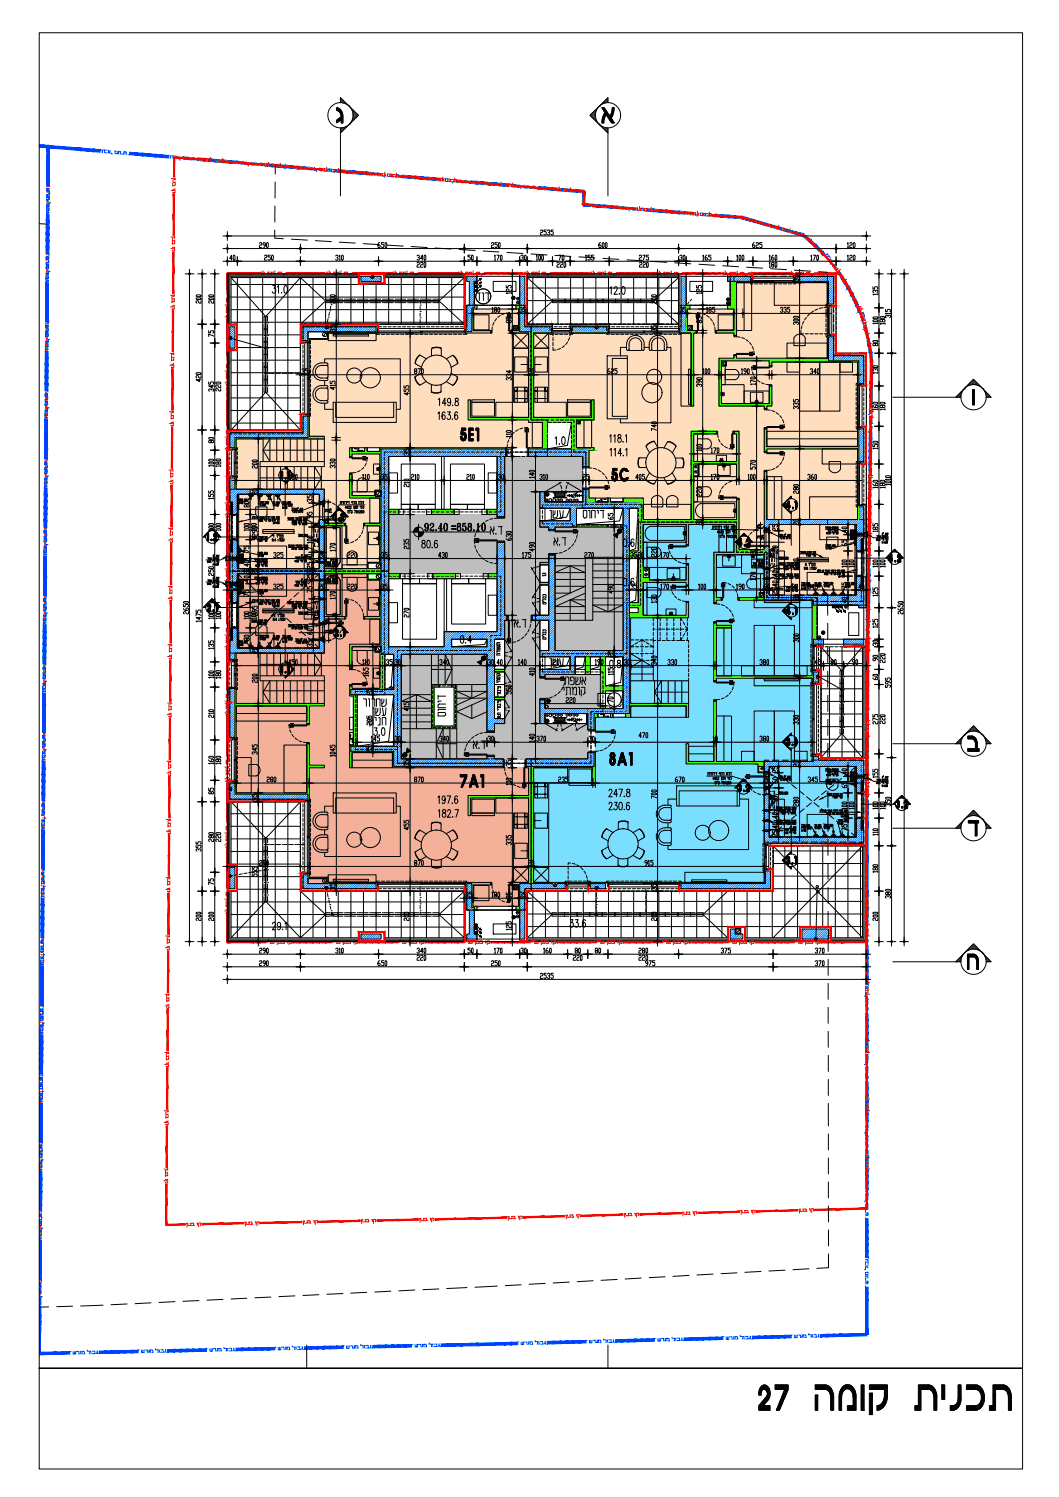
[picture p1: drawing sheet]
<svg xmlns="http://www.w3.org/2000/svg" width="420mm" height="594mm" viewBox="0 0 420 594" stroke-linecap="round" stroke-linejoin="round" font-family="sans-serif">
<defs><g id="words">
<text font-size="19.8" x="299.5" y="562.7">27 „ …— ‰ ‹</text>
<text font-size="9.3" x="241.3" y="192.3">5C</text>
<g font-size="8.8">
<text x="181.3" y="176">5E1</text>
<text x="240.6" y="304.8">8A1</text>
<text x="181.3" y="313.6">7A1</text>
</g>
<g font-size="7.1">
<text x="217" y="207.4">’</text>
<text x="217" y="266">’</text>
<text x="146.8" y="285.7">’</text>
</g>
<g font-size="6.6">
<text x="187.7" y="120.6">ƒ…ƒ</text>
<text x="218.7" y="217.7">.ƒ</text>
<text x="351" y="224.4">4.2</text>
<text x="223" y="273">„”</text>
<text x="221.9" y="277.3">‰ …—</text>
<text x="186.6" y="298.4">.ƒ</text>
</g>
<g font-size="6.2">
<text x="193.3" y="213.1">.ƒ</text>
<text x="202.8" y="250.1">.ƒ</text>
<text x="181.3" y="256.5">0.4</text>
<text x="142.9" y="281.5">… ‡</text>
<text x="354.2" y="321.7">3.2</text>
</g>
<g font-size="5.3">
<text x="297.4" y="99.5">625</text>
<text x="317.9" y="112.9" transform="rotate(-90 317.9 112.9)">35</text>
<text x="205" y="125.2">35</text>
<text x="268.5" y="125.2">35</text>
<text x="308.3" y="125.2">335</text>
<text x="203.9" y="129.1" transform="rotate(-90 203.9 129.1)">85</text>
<text x="275.2" y="129.1">85</text>
<text x="85.7" y="134.8" transform="rotate(-90 85.7 134.8)">75</text>
<text x="134.1" y="132.6" transform="rotate(-90 134.1 132.6)">35</text>
<text x="257.2" y="132.6">35</text>
<text x="118.5" y="149.6">35</text>
<text x="208.5" y="149.6">20</text>
<text x="239.9" y="149.6">625</text>
<text x="203.9" y="152" transform="rotate(-90 203.9 152)">334</text>
<text x="163.3" y="158" transform="rotate(-90 163.3 158)">455</text>
<text x="85.7" y="177.1" transform="rotate(-90 85.7 177.1)">80</text>
<text x="159.1" y="181.7">35</text>
<text x="203.9" y="181.7" transform="rotate(-90 203.9 181.7)">35</text>
<text x="149.9" y="191.6">35</text>
<text x="200.7" y="191.6" transform="rotate(-90 200.7 191.6)">30</text>
<text x="230" y="191.6">25</text>
<text x="103" y="197.6" transform="rotate(-90 103 197.6)">20</text>
<text x="95.6" y="202.5">80</text>
<text x="124.9" y="200.4" transform="rotate(-90 124.9 200.4)">35</text>
<text x="124.9" y="206.7" transform="rotate(-90 124.9 206.7)">95</text>
<text x="275.2" y="209.5">20</text>
<text x="313.6" y="209.5">20</text>
<text x="103" y="214.1" transform="rotate(-90 103 214.1)">295</text>
<text x="305.2" y="211.7">25</text>
<text x="332.7" y="212.4">40</text>
<text x="99.8" y="220.1" transform="rotate(-90 99.8 220.1)">75</text>
<text x="163.3" y="219.1" transform="rotate(-90 163.3 219.1)">235</text>
<text x="332.7" y="217.7">65</text>
<text x="107.2" y="222.6">325</text>
<text x="124.9" y="223.3" transform="rotate(-90 124.9 223.3)">40</text>
<text x="125.6" y="222.6">20</text>
<text x="149.9" y="222.6">35</text>
<text x="249.1" y="222.6">35</text>
<text x="256.1" y="222.6" transform="rotate(-90 256.1 222.6)">20</text>
<text x="99.8" y="229" transform="rotate(-90 99.8 229)">20</text>
<text x="99.8" y="231.8" transform="rotate(-90 99.8 231.8)">40</text>
<text x="103" y="229" transform="rotate(-90 103 229)">20</text>
<text x="124.9" y="229" transform="rotate(-90 124.9 229)">20</text>
<text x="124.9" y="231.4" transform="rotate(-90 124.9 231.4)">25</text>
<text x="309.4" y="233.9" transform="rotate(-90 309.4 233.9)">40</text>
<text x="309.4" y="230" transform="rotate(-90 309.4 230)">40</text>
<text x="90" y="234.9">45</text>
<text x="99.8" y="237.8" transform="rotate(-90 99.8 237.8)">75</text>
<text x="107.2" y="234.9">325</text>
<text x="124.9" y="236.4" transform="rotate(-90 124.9 236.4)">75</text>
<text x="125.6" y="234.9">20</text>
<text x="149.9" y="234.9">35</text>
<text x="249.1" y="234.9">35</text>
<text x="302" y="234.9">20</text>
<text x="309.4" y="237.4" transform="rotate(-90 309.4 237.4)">25</text>
<text x="313.6" y="239.5">20</text>
<text x="319.3" y="234.9">345</text>
<text x="336.9" y="234.9" transform="rotate(-90 336.9 234.9)">75</text>
<text x="343.6" y="234.9" transform="rotate(-90 343.6 234.9)">40</text>
<text x="103" y="245.5" transform="rotate(-90 103 245.5)">295</text>
<text x="332.7" y="240.6">40</text>
<text x="99.8" y="255.4" transform="rotate(-90 99.8 255.4)">80</text>
<text x="124.9" y="252.9" transform="rotate(-90 124.9 252.9)">60</text>
<text x="124.9" y="257.9" transform="rotate(-90 124.9 257.9)">35</text>
<text x="349.2" y="257.5" transform="rotate(-90 349.2 257.5)">30</text>
<text x="103" y="260.3" transform="rotate(-90 103 260.3)">20</text>
<text x="152" y="264.9">35</text>
<text x="192.3" y="264.9">30</text>
<text x="195.8" y="264.9">40</text>
<text x="322.1" y="264.9">45</text>
<text x="328.4" y="264.9">80</text>
<text x="336.9" y="264.9">90</text>
<text x="349.2" y="270.9" transform="rotate(-90 349.2 270.9)">60</text>
<text x="354.2" y="274.1" transform="rotate(-90 354.2 274.1)">595</text>
<text x="148.5" y="276.9" transform="rotate(-90 148.5 276.9)">25</text>
<text x="148.5" y="299.9" transform="rotate(-90 148.5 299.9)">25</text>
<text x="103" y="300.6" transform="rotate(-90 103 300.6)">345</text>
<text x="159.1" y="305.2">35</text>
<text x="203.9" y="305.2" transform="rotate(-90 203.9 305.2)">35</text>
<text x="313.6" y="305.5">20</text>
<text x="309.4" y="311.9" transform="rotate(-90 309.4 311.9)">60</text>
<text x="309.4" y="308" transform="rotate(-90 309.4 308)">25</text>
<text x="332.7" y="308.3">40</text>
<text x="85.7" y="316.4" transform="rotate(-90 85.7 316.4)">85</text>
<text x="336.9" y="314" transform="rotate(-90 336.9 314)">65</text>
<text x="103" y="318.9" transform="rotate(-90 103 318.9)">35</text>
<text x="305.2" y="319.6">90</text>
<text x="305.2" y="329.8">40</text>
<text x="309.4" y="326" transform="rotate(-90 309.4 326)">40</text>
<text x="163.3" y="330.6" transform="rotate(-90 163.3 330.6)">455</text>
<text x="309.4" y="333.4" transform="rotate(-90 309.4 333.4)">25</text>
<text x="336.9" y="330.9" transform="rotate(-90 336.9 330.9)">75</text>
<text x="80.8" y="339" transform="rotate(-90 80.8 339)">355</text>
<text x="203.9" y="336.5" transform="rotate(-90 203.9 336.5)">335</text>
<text x="208.5" y="344.7">20</text>
<text x="85.7" y="352.4" transform="rotate(-90 85.7 352.4)">75</text>
<text x="134.1" y="354.2" transform="rotate(-90 134.1 354.2)">35</text>
<text x="183.4" y="357.4">35</text>
<text x="203.9" y="357.7" transform="rotate(-90 203.9 357.7)">85</text>
<text x="205" y="357.4">35</text>
<text x="257.2" y="354.2">35</text>
<text x="184.5" y="379.6">50</text>
<text x="205.3" y="379.6">30</text>
<text x="234.9" y="379.6">80</text>
<text x="254.7" y="384.5">975</text>
</g>
<g font-size="4.9">
<text x="90" y="104.4">40</text>
<text x="103.7" y="104.4">250</text>
<text x="131.9" y="104.4">310</text>
<text x="184.5" y="104.4">50</text>
<text x="205.3" y="104.4">30</text>
<text x="231.1" y="104.4">155</text>
<text x="268.5" y="104.4">30</text>
<text x="277.6" y="104.4">165</text>
<text x="320.3" y="104.4">170</text>
<text x="345" y="138.3">80</text>
<text x="244.1" y="207.4" transform="rotate(-90 244.1 207.4)">65</text>
<text x="300.6" y="221.5" transform="rotate(-90 300.6 221.5)">20</text>
<text x="95.6" y="225.8">40</text>
<text x="300.6" y="231.4" transform="rotate(-90 300.6 231.4)">170</text>
<text x="244.1" y="236.7" transform="rotate(-90 244.1 236.7)">490</text>
<text x="217.7" y="240.9" transform="rotate(-90 217.7 240.9)">‰ ‹</text>
<text x="359.1" y="244.8" transform="rotate(-90 359.1 244.8)">2650</text>
<text x="217.7" y="255.1" transform="rotate(-90 217.7 255.1)">‰ ‹</text>
<text x="199.7" y="261.4" transform="rotate(-90 199.7 261.4)">… —</text>
<text x="244.1" y="261.8" transform="rotate(-90 244.1 261.8)">25</text>
<text x="159.5" y="264.9" transform="rotate(-90 159.5 264.9)">30</text>
<text x="250.5" y="264.9" transform="rotate(-90 250.5 264.9)">30</text>
<text x="244.1" y="280.1" transform="rotate(-90 244.1 280.1)">70</text>
<text x="146" y="295.3">145</text>
<text x="155.6" y="295.3">30</text>
<text x="173.2" y="295.3">340</text>
<text x="192.3" y="295.3">30</text>
<text x="211.7" y="295.3">370</text>
<text x="232.5" y="295.3">30</text>
<text x="281.5" y="295.3">10</text>
<text x="300.2" y="295.3">380</text>
<text x="104.8" y="311.5">280</text>
<text x="163.3" y="311.5">870</text>
<text x="220.5" y="311.5">235</text>
<text x="266.7" y="311.5">670</text>
<text x="302" y="311.5">20</text>
<text x="319.3" y="311.5">345</text>
</g>
<g font-size="4.4">
<text x="177.8" y="211.3">=</text>
<text x="217.7" y="230" transform="rotate(-90 217.7 230)">†‚</text>
<text x="313.6" y="270.6">10</text>
</g>
<g font-size="4">
<text x="93.1" y="200">‡ ’—</text>
<text x="101.6" y="201.1">‡ ’—</text>
<text x="107.2" y="214.5">1 ƒ&quot;</text>
<text x="117.1" y="214.1">‡ ’—</text>
<text x="299.2" y="210.6">15</text>
<text x="100.9" y="221.2">‘ ’—</text>
<text x="326.3" y="218.4">‘ ’—</text>
<text x="128.1" y="226.1">– …</text>
<text x="129.8" y="224">‰</text>
<text x="297.4" y="226.5">– …</text>
<text x="298.8" y="224.4">‰</text>
<text x="318.2" y="225.8">4 ƒ&quot;</text>
<text x="129.8" y="230.7">‰</text>
<text x="334.1" y="233.2">‡ ’—</text>
<text x="100.9" y="236">‘ ’—</text>
<text x="107.6" y="245.9">2 ƒ&quot;</text>
<text x="101.6" y="254.4">‡ ’—</text>
<text x="345" y="263.5">90</text>
<text x="326.3" y="311.5">‘ ’—</text>
<text x="230" y="379.6" transform="rotate(-90 230 379.6)">80</text>
</g>
<g font-size="3.5">
<text x="223.3" y="104.4" transform="rotate(-90 223.3 104.4)">70</text>
<text x="127.7" y="208.5">15</text>
<text x="117.1" y="244.8">‡ ’—</text>
<text x="128.1" y="248">15</text>
<text x="128.1" y="252.6">70</text>
</g>
<g font-size="3.1">
<text x="127.7" y="204.3">70</text>
<text x="299.2" y="214.8">70</text>
</g>
</g></defs>
<!-- layer: A_H_GRN -->
<g fill="#3fff00" stroke="#3fff00" stroke-width=".4">
<path d="M255.1 207.2h37.1z"/>
<path d="M253.2 243.2h2z"/>
<path d="M272.2 280.2h1v4.4z"/>
<path d="M269.7 350.2h33.5z"/>
<path d="M235.7 283.2h1.5z"/>
<path d="M242.2 283.2h1z"/>
<path d="M233.7 350.2h7.5z"/>
<path d="M322.2 299.7h.5z"/>
<path d="M154.2 202.1h4l-4 1.4z"/>
<path d="M154.2 203.5l4-1.4v.8z"/>
<path d="M246.2 208.5l1-.3v.6z"/>
<path d="M228.7 208.2h3.1l-3.1 1z"/>
<path d="M228.7 209.2l3.1-1h9.4z"/>
<path d="M171.7 227.7h6.3l-6.3 2z"/>
<path d="M171.7 229.7l6.3-2h2.7z"/>
<path d="M171.2 202.1h6.2l-6.2 2.1z"/>
<path d="M171.2 204.2l6.2-2.1h2.8z"/>
<path d="M196.2 276.6h3.1l-3.1 1.1z"/>
<path d="M196.2 277.7l3.1-1.1h.9z"/>
<path d="M193.2 202.1h4l-4 1.4z"/>
<path d="M193.2 203.5l4-1.4v.8z"/>
<path d="M193.7 227.7h3.5l-3.5 1.1z"/>
<path d="M193.7 228.8l3.5-1.1v.9z"/>
<path d="M171.2 271.7h3l-3 .9z"/>
<path d="M177.1 289.2l4.1-1.4v1.4z"/>
<path d="M154.2 227.7h4.5l-4.5 1.4z"/>
<path d="M154.2 229.1l4.5-1.4v.5z"/>
<path d="M214.2 232.2l3.5-1.1z"/>
<path d="M214.2 223.2h3.1l-3.1 1z"/>
<path d="M214.2 224.2l3.5-1z"/>
<path d="M238.2 260.6h2l-2 .7z"/>
<path d="M238.2 274.8l2-.6v.3z"/>
<path d="M240.9 274.2l6.3-2v.7z"/>
<path d="M238.2 280.2h2l-2 .6z"/>
<path d="M238.2 280.8l2-.6v.3z"/>
<path d="M232.2 260.6h2l-2 .7z"/>
<path d="M232.2 261.3l2-.7v6.4z"/>
<path d="M144.7 244.6h6z"/>
<path d="M144.7 245.7h6z"/>
<path d="M93.2 273.6h.5z"/>
<path d="M93.2 280.2h.5v13z"/>
<path d="M93.2 310.2h.5z"/>
<path d="M93.2 259.2h.5v3z"/>
<path d="M187.2 360.2h2z"/>
<path d="M188.2 360.2h1v.9z"/>
<path d="M204.7 359.7h1.5v1.4z"/>
<path d="M122.2 348.7h8z"/>
<path d="M130.2 350.2h19.5z"/>
<path d="M129.7 350.2h20v.4z"/>
<path d="M144.7 208.7h6z"/>
<path d="M146.1 223.5h5.1z"/>
<path d="M93.2 189.1h.5z"/>
<path d="M93.2 174.2h.5v3.9z"/>
<path d="M340.2 169.7h.5z"/>
<path d="M305.2 153.2h1z"/>
<path d="M285.2 161.2h17.7z"/>
<path d="M269.7 131.7h2.5z"/>
<path d="M275.2 132.2h1z"/>
<path d="M217.2 167.6h9.5z"/>
<path d="M289.7 111.7h8.5z"/>
<path d="M303.2 187.2h1v19z"/>
<path d="M340.2 200.7h.5v5.5z"/>
<path d="M328.2 112.1h.5v9.1z"/>
<path d="M291.2 171.2h2z"/>
<path d="M275.2 172.2h9z"/>
<path d="M253.2 207.2l39 1v-1zM253.2 207.2l39 1h-39zM253.2 208.2h39zM253.2 208.2h39z"/>
<path d="M272.2 208.2l1 8v-8zM272.2 208.2l1 8h-1z"/>
<path d="M291.2 208.2l1 11v-11zM291.2 208.2l1 11h-1z"/>
<path d="M283.2 219.2l20 1v-1zM283.2 219.2l20 1h-20z"/>
<path d="M253.2 208.2l2 17v-17zM253.2 208.2l2 17h-2z"/>
<path d="M253.2 225.2h4.5zM253.2 225.2h4.5z"/>
<path d="M253.2 225.2l4.5 .3v-.3zM253.2 225.2l4.5 .3h-4.5z"/>
<path d="M257.4 225.5l.3 3.7v-3.7zM257.4 225.5l.3 3.7h-.3z"/>
<path d="M253.2 225.5l2 3.7v-3.7zM253.2 225.5l2 3.7h-2z"/>
<path d="M253.2 229.2l4.5 1v-1zM253.2 229.2l4.5 1h-4.5z"/>
<path d="M272.2 224.2l1 6v-6zM272.2 224.2l1 6h-1z"/>
<path d="M253.2 230.2h19zM253.2 230.2h19z"/>
<path d="M253.2 230.2l20 .9v-.9zM253.2 230.2l20 .9h-20z"/>
<path d="M272.2 231.1l1 1.1v-1.1zM272.2 231.1l1 1.1h-1z"/>
<path d="M283.2 220.2l1 17v-17zM283.2 220.2l1 17h-1z"/>
<path d="M283.2 237.2l3 1v-1zM283.2 237.2l3 1h-3z"/>
<path d="M253.2 231.1l2 8v-8zM253.2 231.1l2 8h-2z"/>
<path d="M283.2 238.2l1 .9v-.9zM283.2 238.2l1 .9h-1z"/>
<path d="M253.2 239.1h2zM249.7 239.1h5.5z"/>
<path d="M249.7 239.1l5.5 2.1v-2.1zM249.7 239.1l5.5 2.1h-5.5z"/>
<path d="M253.2 241.2l2 2v-2zM253.2 241.2l2 2h-2zM249.7 243.2h5.5z"/>
<path d="M272.2 239.1l1 5.1v-5.1zM272.2 239.1l1 5.1h-1z"/>
<path d="M249.7 243.2l5.5 1v-1zM249.7 243.2l5.5 1h-5.5z"/>
<path d="M249.7 244.2l23.5 1v-1zM249.7 244.2l23.5 1h-23.5z"/>
<path d="M249.7 245.2h.5zM249.7 245.2h23.5z"/>
<path d="M249.7 245.2l.5 33.9v-33.9zM249.7 245.2l.5 33.9h-.5z"/>
<path d="M249.7 279.1l23.5 1.1v-1.1zM249.7 279.1l23.5 1.1h-23.5z"/>
<path d="M249.7 280.2l.5 3v-3zM249.7 280.2l.5 3h-.5z"/>
<path d="M272.2 284.6h1zM272.2 280.2l1 4.4h-1z"/>
<path d="M248.2 283.2l2 1.4v-1.4zM248.2 283.2l2 1.4h-2z"/>
<path d="M235.7 298.7l.5 5.5v-5.5zM235.7 298.7l.5 5.5h-.5z"/>
<path d="M210.7 304.2l25.5 .5v-.5zM210.7 304.2l25.5 .5h-25.5z"/>
<path d="M235.2 304.7l1 7v-7zM235.2 304.7l1 7h-1z"/>
<path d="M210.7 304.7l1 45.5v-45.5zM210.7 304.7l1 45.5h-1z"/>
<path d="M210.7 350.2l14 .4v-.4zM210.7 350.2l14 .4h-14z"/>
<path d="M233.7 350.2h7zM233.7 350.2h7z"/>
<path d="M233.7 350.2l7 .4v-.4zM233.7 350.2l7 .4h-7z"/>
<path d="M301.2 235.5l.3 1.7v-1.7zM301.2 235.5l.3 1.7h-.3z"/>
<path d="M293.2 237.2l10 1v-1zM293.2 237.2l10 1h-10z"/>
<path d="M283.2 278.2l1 24v-24zM283.2 278.2l1 24h-1z"/>
<path d="M272.2 295.1l1 7.1v-7.1zM272.2 295.1l1 7.1h-1z"/>
<path d="M272.2 302.2l31 .9v-.9zM272.2 302.2l31 .9h-31z"/>
<path d="M300.7 303.1l2.5 1.1v-1.1zM300.7 303.1l2.5 1.1h-2.5z"/>
<path d="M300.7 304.2l.3 2.2v-2.2zM300.7 304.2l.3 2.2h-.3z"/>
<path d="M303.2 345.1l.5 1.6v-1.6zM303.2 345.1l.5 1.6h-.5z"/>
<path d="M303.2 346.7l.5 3.5v-3.5zM303.2 346.7l.5 3.5h-.5z"/>
<path d="M269.7 350.2l34 .4v-.4zM269.7 350.2l34 .4h-34z"/>
<path d="M322.2 238.2l.5 2v-2zM322.2 238.2l.5 2h-.5z"/>
<path d="M322.2 240.2l2 13.5v-13.5zM322.2 240.2l2 13.5h-2z"/>
<path d="M322.2 253.7l.5 2.5v-2.5zM322.2 253.7l.5 2.5h-.5z"/>
<path d="M235.7 283.2l1.5 1.4v-1.4zM235.7 283.2l1.5 1.4h-1.5z"/>
<path d="M235.7 284.6l.5 5v-5zM235.7 284.6l.5 5h-.5z"/>
<path d="M242.2 283.2l1 1.4v-1.4zM242.2 283.2l1 1.4h-1z"/>
<path d="M233.7 350.2l7.5 .4v-.4zM233.7 350.2l7.5 .4h-7.5z"/>
<path d="M242.2 283.2l1 1.4v-1.4zM242.2 283.2l1 1.4h-1z"/>
<path d="M283.2 247.1l1 1.1v-1.1zM283.2 247.1l1 1.1h-1z"/>
<path d="M283.2 248.2l7 1v-1zM283.2 248.2l7 1h-7z"/>
<path d="M322.2 266.1l.5 2.1v-2.1zM322.2 266.1l.5 2.1h-.5z"/>
<path d="M283.2 249.2l1 19v-19zM283.2 249.2l1 19h-1z"/>
<path d="M283.2 268.2l39.5 1v-1zM283.2 268.2l39.5 1h-39.5z"/>
<path d="M322.2 269.2h.5zM322.2 269.2h.5z"/>
<path d="M283.2 269.2h1zM283.2 269.2h39z"/>
<path d="M283.2 269.2l1 1v-1zM283.2 269.2l1 1h-1z"/>
<path d="M322.2 269.2l.5 1.9v-1.9zM322.2 269.2l.5 1.9h-.5z"/>
<path d="M322.2 299.7l.5 2.5v-2.5zM322.2 299.7l.5 2.5h-.5z"/>
<path d="M303.5 334.6h.2zM303.2 334.6h.5z"/>
<path d="M303.2 334.6l.5 .6v-.6zM303.2 334.6l.5 .6h-.5z"/>
<path d="M154.2 203.5v.7l4-1.3zM154.2 204.2l4-1.3v1.3z"/>
<path d="M246.2 208.2h1zM246.2 208.2h1l-1 .3z"/>
<path d="M246.2 208.5v.7l1-.4zM246.2 209.2l1-.4v.4z"/>
<path d="M228.7 209.2h9.4l3.1-1zM238.1 209.2l3.1-1v1z"/>
<path d="M171.7 229.7h2.7l6.3-2zM174.4 229.7l6.3-2v2z"/>
<path d="M171.2 204.2h2.7l6.3-2.1zM173.9 204.2l6.3-2.1v2.1z"/>
<path d="M196.2 277.7h.9l3.1-1.1zM197.1 277.7l3.1-1.1v1.1z"/>
<path d="M193.2 203.5v.7l4-1.3zM193.2 204.2l4-1.3v1.3z"/>
<path d="M193.7 228.8v.9l3.5-1.1zM193.7 229.7l3.5-1.1v1.1z"/>
<path d="M171.2 272.6l3-.6v-.3zM171.2 272.6l3-.6-3 1z"/>
<path d="M172.2 272.7h2zM172.2 272.7l2-.7v.7z"/>
<path d="M179.2 271.7h2zM179.2 271.7h2l-2 .6z"/>
<path d="M179.2 272.3l2-.3v-.3zM179.2 272.3l2-.3-2 .7z"/>
<path d="M179.2 272.7l2-.4v-.3zM179.2 272.7l2-.4z"/>
<path d="M171.2 273l1 15.2v-15.5zM171.2 273l1 15.2-1 .3z"/>
<path d="M180.2 272.7l1 13.3v-13.7zM180.2 272.7l1 13.3-1 .3z"/>
<path d="M171.2 288.5l3.1-.3h-2.1zM171.2 288.5l3.1-.3-3.1 1z"/>
<path d="M180.2 286.3l1 1.5v-1.8zM180.2 286.3l1 1.5-1 .4z"/>
<path d="M171.2 289.2l9-1h-5.9zM171.2 289.2l9-1-3.1 1z"/>
<path d="M154.2 229.1v.6l4.5-1.5zM154.2 229.7l4.5-1.5v1.5z"/>
<path d="M214.2 231.1h3.1zM214.2 231.1h3.1l-3.1 1.1z"/>
<path d="M214.2 232.2l3.5-1.1zM214.6 232.2l3.1-1.1v1.1z"/>
<path d="M214.2 224.2l3.5-1zM214.6 224.2l3.1-1v1z"/>
<path d="M238.2 261.3l2 10.9v-11.6zM238.2 261.3l2 10.9-2 .6z"/>
<path d="M238.2 272.8l8.3-.6h-6.3zM238.2 272.8l8.3-.6-8.3 2.6z"/>
<path d="M240.2 274.2l7-2h-.7zM240.2 274.2l7-2z"/>
<path d="M238.2 274.8v.4l2-.7zM238.2 275.2l2-.7v.7z"/>
<path d="M240.9 274.2h2.4l3.9-1.3zM243.3 274.2l3.9-1.3v1.3z"/>
<path d="M238.2 280.8v.4l2-.7zM238.2 281.2l2-.7v.7z"/>
<path d="M232.2 261.3v6.4l2-.7zM232.2 267.7l2-.7v.7z"/>
<path d="M128.7 226.7l22.5 1v-1zM128.7 226.7l22.5 1h-22.5z"/>
<path d="M128.7 227.7h22.5zM128.7 227.7h17.4z"/>
<path d="M145.7 227.7l.3 2.2v-2.2zM145.7 227.7l.3 2.2h-.3z"/>
<path d="M145.7 229.9h5.5zM145.7 229.9h5.5z"/>
<path d="M145.7 229.9l5.5 .3v-.3zM145.7 229.9l5.5 .3h-5.5z"/>
<path d="M150.7 230.2l.5 14.4v-14.4zM150.7 230.2l.5 14.4h-.5zM150.7 244.6h.5zM150.7 244.6h.5z"/>
<path d="M144.7 244.6l6.5 1.1v-1.1zM144.7 244.6l6.5 1.1h-6.5z"/>
<path d="M150.7 245.7l.5 10v-10zM150.7 245.7l.5 10h-.5z"/>
<path d="M138.7 255.7l12.5 .7v-.7zM138.7 255.7l12.5 .7h-12.5z"/>
<path d="M138.7 256.4l10.3 .3v-.3zM138.7 256.4l10.3 .3h-10.3z"/>
<path d="M148.7 256.7l.3 1.9v-1.9zM148.7 256.7l.3 1.9h-.3z"/>
<path d="M148.7 258.6l2.5 .3v-.3zM148.7 258.6l2.5 .3h-2.5z"/>
<path d="M138.7 256.7l1 8.5v-8.5zM138.7 256.7l1 8.5h-1z"/>
<path d="M150.7 259.7l2 13.5v-13.5zM150.7 259.7l2 13.5h-2z"/>
<path d="M138.7 272.2l1 1v-1zM138.7 272.2l1 1h-1z"/>
<path d="M150.7 273.2h2zM139.7 273.2h13z"/>
<path d="M138.7 273.2h1zM138.7 273.2h1z"/>
<path d="M138.7 273.2l14 .4v-.4zM138.7 273.2l14 .4h-14z"/>
<path d="M138.7 273.6l.5 2.1v-2.1zM138.7 273.6l.5 2.1h-.5z"/>
<path d="M138.7 275.7l3 .5v-.5zM138.7 275.7l3 .5h-3z"/>
<path d="M140.2 276.2l1.5 19.5v-19.5zM140.2 276.2l1.5 19.5h-1.5z"/>
<path d="M138.7 295.7l3 .5v-.5zM138.7 295.7l3 .5h-3z"/>
<path d="M138.7 296.2l.5 2v-2zM138.7 296.2l.5 2h-.5z"/>
<path d="M138.7 298.2l17.5 .5v-.5zM138.7 298.2l17.5 .5h-17.5z"/>
<path d="M155.7 298.7l.5 5.5v-5.5zM155.7 298.7l.5 5.5h-.5z"/>
<path d="M155.7 304.2l44 .5v-.5zM155.7 304.2l44 .5h-44z"/>
<path d="M138.7 298.7l1 6v-6zM138.7 298.7l1 6h-1z"/>
<path d="M93.2 273.6l.5 5.5v-5.5zM93.2 273.6l.5 5.5h-.5z"/>
<path d="M93.2 279.1l35.5 1.1v-1.1zM93.2 279.1l35.5 1.1h-35.5z"/>
<path d="M121.7 280.2l1 6.9v-6.9zM121.7 280.2l1 6.9h-1z"/>
<path d="M93.2 293.2h.5zM93.2 280.2l.5 13h-.5z"/>
<path d="M121.7 295.1l1 8.6v-8.6zM121.7 295.1l1 8.6h-1z"/>
<path d="M121.7 303.7h7zM121.7 303.7h7z"/>
<path d="M121.7 303.7l7 1v-1zM121.7 303.7l7 1h-7z"/>
<path d="M93.2 310.2l.5 4.5v-4.5zM93.2 310.2l.5 4.5h-.5z"/>
<path d="M121.7 304.7l1 10v-10zM121.7 304.7l1 10h-1z"/>
<path d="M93.2 314.7l29.5 .5v-.5zM93.2 314.7l29.5 .5h-29.5z"/>
<path d="M122.2 315.2l.5 2.5v-2.5zM122.2 315.2l.5 2.5h-.5z"/>
<path d="M128.7 244.6l8 1.1v-1.1zM128.7 244.6l8 1.1h-8z"/>
<path d="M93.2 262.2h.5zM93.2 259.2l.5 3h-.5z"/>
<path d="M184.7 350.2l10 .4v-.4zM184.7 350.2l10 .4h-10z"/>
<path d="M187.2 350.6l7.5 .6v-.6zM187.2 350.6l7.5 .6h-7.5z"/>
<path d="M187.2 351.2l.5 8.5v-8.5zM187.2 351.2l.5 8.5h-.5z"/>
<path d="M187.2 359.7l2 .5v-.5zM187.2 359.7l2 .5h-2zM187.2 360.2h2z"/>
<path d="M188.2 361.1h1zM188.2 360.2l1 .9h-1z"/>
<path d="M208.7 304.2l2 .5v-.5zM208.7 304.2l2 .5h-2z"/>
<path d="M209.7 304.7l1 11v-11zM209.7 304.7l1 11h-1z"/>
<path d="M185.7 315.7l25 1v-1zM185.7 315.7l25 1h-25z"/>
<path d="M185.7 316.7l1 7v-7zM185.7 316.7l1 7h-1z"/>
<path d="M209.7 316.7l1 33.5v-33.5zM209.7 316.7l1 33.5h-1z"/>
<path d="M202.7 350.2l8 .4v-.4zM202.7 350.2l8 .4h-8z"/>
<path d="M202.7 350.6l3.5 .6v-.6zM202.7 350.6l3.5 .6h-3.5z"/>
<path d="M205.7 351.2l.5 1.6v-1.6zM205.7 351.2l.5 1.6h-.5z"/>
<path d="M203.7 351.2l.3 1.6v-1.6zM203.7 351.2l.3 1.6h-.3z"/>
<path d="M205.7 353.1l.5 6.6v-6.6zM205.7 353.1l.5 6.6h-.5z"/>
<path d="M204.7 361.1h1.5zM204.7 359.7l1.5 1.4h-1.5z"/>
<path d="M122.2 346.7l.5 1.4v-1.4zM122.2 346.7l.5 1.4h-.5z"/>
<path d="M122.2 348.1l8 .6v-.6zM122.2 348.1l8 .6h-8zM122.2 348.7h8z"/>
<path d="M129.7 350.6h20zM129.7 350.2l20 .4h-20z"/>
<path d="M150.7 177.7l50 .4v-.4zM150.7 177.7l50 .4h-50z"/>
<path d="M144.7 177.7l1 1.5v-1.5zM144.7 177.7l1 1.5h-1z"/>
<path d="M138.7 177.7l1 1.5v-1.5zM138.7 177.7l1 1.5h-1z"/>
<path d="M150.7 178.1l.5 1.1v-1.1zM150.7 178.1l.5 1.1h-.5z"/>
<path d="M138.7 179.2l12.5 1v-1zM138.7 179.2l12.5 1h-12.5z"/>
<path d="M138.7 180.2l1 .9v-.9zM138.7 180.2l1 .9h-1z"/>
<path d="M150.7 180.2l.5 14.3v-14.3zM150.7 180.2l.5 14.3h-.5z"/>
<path d="M148.7 194.5l2.5 .3v-.3zM148.7 194.5l2.5 .3h-2.5z"/>
<path d="M148.7 194.8l.3 1.9v-1.9zM148.7 194.8l.3 1.9h-.3z"/>
<path d="M138.7 188.2l1 8.5v-8.5zM138.7 188.2l1 8.5h-1z"/>
<path d="M138.7 196.7l10.3 .3v-.3zM138.7 196.7l10.3 .3h-10.3z"/>
<path d="M138.7 197l12.5 .7v-.7zM138.7 197l12.5 .7h-12.5z"/>
<path d="M150.7 197.7l.5 9.9v-9.9zM150.7 197.7l.5 9.9h-.5z"/>
<path d="M144.7 207.6l6.5 1.1v-1.1zM144.7 207.6l6.5 1.1h-6.5z"/>
<path d="M150.7 208.7l.5 14.5v-14.5zM150.7 208.7l.5 14.5h-.5z"/>
<path d="M145.7 223.2l5.5 .3v-.3zM145.7 223.2l5.5 .3h-5.5z"/>
<path d="M145.7 223.5l.3 2.2v-2.2zM145.7 223.5l.3 2.2h-.3z"/>
<path d="M145.7 225.7h4.9zM128.7 225.7h21.9z"/>
<path d="M128.7 225.7l22.5 1v-1zM128.7 225.7l22.5 1h-22.5z"/>
<path d="M128.7 207.6l8 1.1v-1.1zM128.7 207.6l8 1.1h-8z"/>
<path d="M93.2 189.1l.5 5v-5zM93.2 189.1l.5 5h-.5z"/>
<path d="M187.2 122.6l.5 8.5v-8.5zM187.2 122.6l.5 8.5h-.5z"/>
<path d="M187.2 131.1l7.5 .6v-.6zM187.2 131.1l7.5 .6h-7.5z"/>
<path d="M184.7 131.7l10 .5v-.5zM184.7 131.7l10 .5h-10z"/>
<path d="M205.7 122.6l.5 6.6v-6.6zM205.7 122.6l.5 6.6h-.5z"/>
<path d="M205.7 129.2l.5 .3v-.3zM205.7 129.2l.5 .3h-.5z"/>
<path d="M205.7 129.5l.5 1.6v-1.6zM205.7 129.5l.5 1.6h-.5z"/>
<path d="M203.7 129.5l.3 1.6v-1.6zM203.7 129.5l.3 1.6h-.3z"/>
<path d="M202.7 131.1l3.5 .6v-.6zM202.7 131.1l3.5 .6h-3.5z"/>
<path d="M202.7 131.7l8 .5v-.5zM202.7 131.7l8 .5h-8z"/>
<path d="M185.7 158.7l1 7v-7zM185.7 158.7l1 7h-1z"/>
<path d="M209.7 132.2l1 33.5v-33.5zM209.7 132.2l1 33.5h-1z"/>
<path d="M185.7 165.7l25 1v-1zM185.7 165.7l25 1h-25z"/>
<path d="M209.7 166.7l7.5 .9v-.9zM209.7 166.7l7.5 .9h-7.5z"/>
<path d="M215.2 167.6l2 10.1v-10.1zM215.2 167.6l2 10.1h-2z"/>
<path d="M209.7 177.7l7.5 .4v-.4zM209.7 177.7l7.5 .4h-7.5z"/>
<path d="M129.9 131.7l19.8 .5v-.5zM129.9 131.7l19.8 .5h-19.8z"/>
<path d="M122.2 134.4l8 .3v-.3zM122.2 134.4l8 .3h-8z"/>
<path d="M122.2 134.7l.5 1v-1zM122.2 134.7l.5 1h-.5z"/>
<path d="M122.2 164.7l.5 8.4v-8.4zM122.2 164.7l.5 8.4h-.5z"/>
<path d="M122.2 173.1l6.5 .6v-.6zM122.2 173.1l6.5 .6h-6.5z"/>
<path d="M93.2 173.7l35.5 .5v-.5zM93.2 173.7l35.5 .5h-35.5z"/>
<path d="M93.2 178.1h.5zM93.2 174.2l.5 3.9h-.5z"/>
<path d="M340.2 169.7l.5 7.5v-7.5zM340.2 169.7l.5 7.5h-.5z"/>
<path d="M303.2 170.2l1 7v-7zM303.2 170.2l1 7h-1z"/>
<path d="M303.2 177.2l37.5 .9v-.9zM303.2 177.2l37.5 .9h-37.5z"/>
<path d="M303.2 178.1l1 1.1v-1.1zM303.2 178.1l1 1.1h-1z"/>
<path d="M340.2 178.1l.5 5.5v-5.5zM340.2 178.1l.5 5.5h-.5z"/>
<path d="M291.2 141.1l1 1.1v-1.1zM291.2 141.1l1 1.1h-1z"/>
<path d="M328.2 133.1l.5 9.1v-9.1zM328.2 133.1l.5 9.1h-.5zM328.2 142.2h.5zM328.2 142.2h.5z"/>
<path d="M285.2 142.2h43zM285.2 142.2h43z"/>
<path d="M285.2 142.2l43.5 1v-1zM285.2 142.2l43.5 1h-43.5z"/>
<path d="M339.9 143.2h.8zM328.7 143.2h12z"/>
<path d="M305.2 143.2h23.5zM305.2 143.2h23.5z"/>
<path d="M305.2 143.2l35.5 .5v-.5zM305.2 143.2l35.5 .5h-35.5z"/>
<path d="M287.9 143.2l.3 1.7v-1.7zM287.9 143.2l.3 1.7h-.3z"/>
<path d="M285.2 143.2l1 1.7v-1.7zM285.2 143.2l1 1.7h-1z"/>
<path d="M305.2 143.7l1 1.5v-1.5zM305.2 143.7l1 1.5h-1z"/>
<path d="M285.2 144.9l3 .3v-.3zM285.2 144.9l3 .3h-3z"/>
<path d="M340.2 143.7l.5 9v-9zM340.2 143.7l.5 9h-.5z"/>
<path d="M305.2 153.2l1 6.9v-6.9zM305.2 153.2l1 6.9h-1z"/>
<path d="M285.2 145.2l1 14.9v-14.9zM285.2 145.2l1 14.9h-1z"/>
<path d="M285.2 160.1l21 1.1v-1.1zM285.2 160.1l21 1.1h-21z"/>
<path d="M285.2 161.2h19zM285.2 161.2h21z"/>
<path d="M303.2 161.2l1 1v-1zM303.2 161.2l1 1h-1z"/>
<path d="M272.7 129.2l2 .3v-.3zM272.7 129.2l2 .3h-2z"/>
<path d="M272.2 122.6l.5 8.5v-8.5zM272.2 122.6l.5 8.5h-.5z"/>
<path d="M274.4 129.5l.3 1.6v-1.6zM274.4 129.5l.3 1.6h-.3z"/>
<path d="M272.2 131.1l4 .6v-.6zM272.2 131.1l4 .6h-4z"/>
<path d="M269.7 131.7l6.5 .5v-.5zM269.7 131.7l6.5 .5h-6.5z"/>
<path d="M269.7 132.2h6.5zM269.7 132.2h6.5z"/>
<path d="M274.2 132.2h1zM274.2 132.2h1z"/>
<path d="M274.2 132.2l1 29v-29zM274.2 132.2l1 29h-1z"/>
<path d="M226.7 131.7l14.5 .5v-.5zM226.7 131.7l14.5 .5h-14.5z"/>
<path d="M210.7 131.7l8 .5v-.5zM210.7 131.7l8 .5h-8z"/>
<path d="M234.7 158.7l1 7v-7zM234.7 158.7l1 7h-1z"/>
<path d="M210.7 132.2l1 33.5v-33.5zM210.7 132.2l1 33.5h-1z"/>
<path d="M210.7 165.7l25 1v-1zM210.7 165.7l25 1h-25z"/>
<path d="M210.9 166.7h17.8zM210.9 166.7h17.8z"/>
<path d="M217.2 166.7l11.5 .9v-.9zM217.2 166.7l11.5 .9h-11.5z"/>
<path d="M226.7 167.6h2zM226.7 167.6h2z"/>
<path d="M229.9 166.7l.3 1.2v-1.2zM229.9 166.7l.3 1.2h-.3z"/>
<path d="M228.7 167.9l1.5 .2v-.2zM228.7 167.9l1.5 .2h-1.5z"/>
<path d="M226.7 167.6l2 10.1v-10.1zM226.7 167.6l2 10.1h-2z"/>
<path d="M226.7 177.7l9 .4v-.4zM226.7 177.7l9 .4h-9z"/>
<path d="M233.2 178.1l2.5 .5v-.5zM233.2 178.1l2.5 .5h-2.5z"/>
<path d="M233.2 178.6l.5 6.6v-6.6zM233.2 178.6l.5 6.6h-.5z"/>
<path d="M289.7 111.7l8.5 .4v-.4zM289.7 111.7l8.5 .4h-8.5z"/>
<path d="M289.7 112.1h2.5zM289.7 112.1h8.5z"/>
<path d="M289.7 112.1l2.5 9.1v-9.1zM289.7 112.1l2.5 9.1h-2.5z"/>
<path d="M288.7 121.2l3.5 1.4v-1.4zM288.7 121.2l3.5 1.4h-3.5z"/>
<path d="M291.2 122.6l1 8.5v-8.5zM291.2 122.6l1 8.5h-1z"/>
<path d="M284.2 131.1l8 1.1v-1.1zM284.2 131.1l8 1.1h-8z"/>
<path d="M291.2 132.2l1 .9v-.9zM291.2 132.2l1 .9h-1z"/>
<path d="M303.2 206.2h1zM303.2 187.2l1 19h-1z"/>
<path d="M340.2 206.2h.5zM340.2 200.7l.5 5.5h-.5z"/>
<path d="M315.2 111.7l13.5 .4v-.4zM315.2 111.7l13.5 .4h-13.5z"/>
<path d="M328.2 121.2h.5zM328.2 112.1l.5 9.1h-.5z"/>
<path d="M241.2 197.7l1 1.5v-1.5zM241.2 197.7l1 1.5h-1z"/>
<path d="M233.2 194.1l.5 3.6v-3.6zM233.2 194.1l.5 3.6h-.5z"/>
<path d="M233.2 197.7l3 1.5v-1.5zM233.2 197.7l3 1.5h-3z"/>
<path d="M274.2 171.2h10zM274.2 171.2h10z"/>
<path d="M274.2 171.2l10 1v-1zM274.2 171.2l10 1h-10z"/>
<path d="M291.2 171.2l2 1v-1zM291.2 171.2l2 1h-2z"/>
<path d="M292.2 172.2l1 11v-11zM292.2 172.2l1 11h-1z"/>
<path d="M274.2 172.2l1 11v-11zM274.2 172.2l1 11h-1z"/>
<path d="M274.2 183.2l19 1v-1zM274.2 183.2l19 1h-19z"/>
<path d="M276.9 184.2l.3 4.6v-4.6zM276.9 184.2l.3 4.6h-.3z"/>
<path d="M274.2 184.2l1 4.6v-4.6zM274.2 184.2l1 4.6h-1z"/>
<path d="M274.2 188.8l3 .3v-.3zM274.2 188.8l3 .3h-3z"/>
<path d="M292.2 184.2l1 6v-6zM292.2 184.2l1 6h-1z"/>
<path d="M247.2 197.7l8 1.5v-1.5zM247.2 197.7l8 1.5h-8z"/>
<path d="M254.7 199.2l.5 2.5v-2.5zM254.7 199.2l.5 2.5h-.5z"/>
<path d="M274.2 189.1l1 17.1v-17.1zM274.2 189.1l1 17.1h-1z"/>
<path d="M253.2 201.7l2 4.5v-4.5zM253.2 201.7l2 4.5h-2z"/>
<path d="M292.2 198.2l1 8v-8zM292.2 198.2l1 8h-1z"/>
<path d="M253.2 206.2l40 1v-1zM253.2 206.2l40 1h-40z"/>
<path d="M292.2 207.2l1 10.9v-10.9zM292.2 207.2l1 10.9h-1z"/>
<path d="M292.2 218.1l11 1.1v-1.1zM292.2 218.1l11 1.1h-11z"/>
</g>
<!-- layer: A_H_TRU_CLR -->
<g fill="#7adeff" stroke="#7adeff" stroke-width=".4">
<path d="M284.2 249.2h38v19z"/>
<path d="M284.2 269.2h38z"/>
<path d="M305 315.3h34.2z"/>
<path d="M211.7 315.7h91.5v34.5z"/>
<path d="M273.2 208.2l18 8v-8zM273.2 208.2l18 8h-18z"/>
<path d="M255.2 208.2l17 8v-8zM255.2 208.2l17 8h-17z"/>
<path d="M255.2 216.2l36 3v-3zM255.2 216.2l36 3h-36z"/>
<path d="M255.2 219.2h28zM255.2 219.2h36z"/>
<path d="M255.2 219.2l28 5v-5zM255.2 219.2l28 5h-28z"/>
<path d="M255.2 224.2l17 1v-1zM255.2 224.2l17 1h-17z"/>
<path d="M257.7 225.2l14.5 5v-5zM257.7 225.2l14.5 5h-14.5z"/>
<path d="M273.2 224.2l10 8v-8zM273.2 224.2l10 8h-10z"/>
<path d="M255.2 231.1l17 1.1v-1.1zM255.2 231.1l17 1.1h-17z"/>
<path d="M284.2 220.2l19 15v-15zM284.2 220.2l19 15h-19z"/>
<path d="M284.2 235.2l17 2v-2zM284.2 235.2l17 2h-17z"/>
<path d="M286.2 237.2h15zM286.2 237.2h15z"/>
<path d="M284.2 237.2h2zM284.2 237.2h2z"/>
<path d="M286.2 237.2l7 1v-1zM286.2 237.2l7 1h-7z"/>
<path d="M286.2 238.2h21.8zM284.2 238.2h23.8z"/>
<path d="M284.2 238.2h38zM284.2 238.2h38z"/>
<path d="M284.2 238.2l38 .9v-.9zM284.2 238.2l38 .9h-38z"/>
<path d="M255.2 232.2l28 6.9v-6.9zM255.2 232.2l28 6.9h-28z"/>
<path d="M255.2 239.1l17 5.1v-5.1zM255.2 239.1l17 5.1h-17z"/>
<path d="M273.2 239.1l49 6.1v-6.1zM273.2 239.1l49 6.1h-49z"/>
<path d="M250.2 245.2l72 1.9v-1.9zM250.2 245.2l72 1.9h-72z"/>
<path d="M284.2 247.1l38 1.1v-1.1zM284.2 247.1l38 1.1h-38z"/>
<path d="M290.2 248.2l32 1v-1zM290.2 248.2l32 1h-32z"/>
<path d="M284.2 268.2h38zM284.2 249.2l38 19h-38z"/>
<path d="M284.2 269.2l38 1v-1zM284.2 269.2l38 1h-38z"/>
<path d="M250.2 247.1l33 23.1v-23.1zM250.2 247.1l33 23.1h-33z"/>
<path d="M250.2 270.2l72 8v-8zM250.2 270.2l72 8h-72z"/>
<path d="M250.2 278.2l34 .9v-.9zM250.2 278.2l34 .9h-34z"/>
<path d="M250.2 280.2l22 4.4v-4.4zM250.2 280.2l22 4.4h-22z"/>
<path d="M273.2 279.1l10.8 5.5 .2-5.5zM273.2 279.1l10.8 5.5h-10.8z"/>
<path d="M250.2 284.6h22zM243.5 284.6h28.7z"/>
<path d="M273.2 284.6h10.8zM272.2 284.6h11.8z"/>
<path d="M243.5 284.6h28.7zM243.2 284.6h29z"/>
<path d="M243.2 284.6h40.8zM236.2 284.6h47.8z"/>
<path d="M236.2 284.6l47.3 10.5 .5-10.5zM236.2 284.6l47.3 10.5h-47.3z"/>
<path d="M273.2 295.1l10 7.1 .3-7.1zM273.2 295.1l10 7.1h-10z"/>
<path d="M284.2 278.2l38 24v-24zM284.2 278.2l38 24h-38z"/>
<path d="M236.2 295.1l36 8v-8zM236.2 295.1l36 8h-36z"/>
<path d="M236.2 303.1l64.5 3.6v-3.6zM236.2 303.1l64.5 3.6h-64.5z"/>
<path d="M236.2 306.7l67 .9v-.9zM236.2 306.7l67 .9h-67z"/>
<path d="M236.2 307.6l67.2 .2v-.2zM236.2 307.6l67.2 .2h-67.2z"/>
<path d="M305.2 304.2l34 3.8v-3.8zM305.2 304.2l34 3.8h-34z"/>
<path d="M305 308l34.2 .1zM305 308l34.2 .1z"/>
<path d="M236.2 307.8l67.7 .3v-.3zM236.2 307.8l67.7 .3h-67.7z"/>
<path d="M305 308.1h34.2zM305 308.1h34.2z"/>
<path d="M236.2 308.1h68.8zM236.2 308.1h68.8z"/>
<path d="M211.7 304.7l23.5 7v-7zM211.7 304.7l23.5 7h-23.5z"/>
<path d="M236.2 308.1l103 3.6v-3.6zM236.2 308.1l103 3.6h-103z"/>
<path d="M211.7 311.7l127.5 3.5v-3.5zM211.7 311.7l127.5 3.5h-127.5z"/>
<path d="M303.9 315.2h35.3zM303.9 315.2h35.3z"/>
<path d="M305 315.2l34.2 .1zM305 315.2l34.2 .1zM305 315.3h34.2z"/>
<path d="M211.7 315.2l92.2 .3v-.3zM211.7 315.2l92.2 .3h-92.2z"/>
<path d="M211.7 315.5l91.7 .2v-.2zM211.7 315.5l91.7 .2h-91.7z"/>
<path d="M211.7 315.7h91.5zM211.7 315.7h91.5z"/>
<path d="M305.2 315.3l34 16.8v-16.8zM305.2 315.3l34 16.8h-34z"/>
<path d="M211.7 350.2h91.5zM211.7 315.7l91.5 34.5h-91.5z"/>
</g>
<!-- layer: A_4_FLR -->
<g fill="none" stroke="#000" stroke-width=".4">
<path d="M91.7 110.2l13.7 15.4 13.8-15.4M91.7 112.9h92.5M91.7 117.9h92.5M94.2 110.2v60.4M99.2 110.2v60.4M104.2 110.2v60.4M109.2 110.2v60.4M114.2 110.2v60.4M119.2 110.2l10 9.2-10 9.3zM124.2 110.2v18.5M129.2 119.3l45 .2zM129.2 110.2v18.5"/>
<path d="M134.2 110.2v18.5M139.2 110.2v18.5M144.2 112.6v16.1M149.2 112.6v16.1M154.2 110.2v18.5M159.2 110.2v18.5M164.2 110.2v18.5M169.2 110.2v18.5M174.2 110.2v18.5M179.2 110.2v18.5M184.2 110.2l-10 9.2 10 9.3M209.2 114.3h60"/>
<path d="M209.2 119.3h60M209.2 110.2l10 9.1M211.4 110.2v18.5M216.4 110.2v18.5M219.2 119.3l40 .2zM219.2 119.5l-10 9.2M221.4 110.2v18.5M226.4 110.2v18.5M231.4 110.2v18.5M236.4 110.2v18.5M241.4 110.2v18.5M246.4 110.2v18.5"/>
<path d="M251.4 110.2v18.5M256.4 110.2v18.5M259.2 119.5l10 9.2M261.4 110.2v18.5M266.4 110.2v18.5M269.2 110.2l-10 9.1M91.7 122.9h92.5M91.7 127.9h92.5M94.2 132.9h25M94.2 137.9h25M105.4 125.6l.1 30.1zM209.2 124.3h60"/>
<path d="M91.7 142.9h27.5M91.7 147.9h27.5M91.7 152.9h27.5M91.7 157.9h27.5M91.7 170.6l13.7-14.9 13.8 14.9M91.7 162.9h27.5M91.7 167.9h27.5M325.7 258.4h16.5M325.7 256.7l8.2 9.4M329.1 256.7v44M334.1 256.7v44M339.1 256.7v44"/>
<path d="M342.2 256.7l-8.2 9.4M325.7 263.4h16.5M325.7 268.4h16.5M325.7 273.3h16.5M325.7 278.3h16.5M333.9 266.1l.1 25.1zM325.7 283.3h16.5M325.7 288.4h16.5M325.7 293.4h16.5M325.7 298.4h16.5M333.9 291.2l-8.2 9.5M334 291.2l8.2 9.5"/>
<path d="M91.7 318.2l13.7 14.5 13.8-14.5M94.2 318.2v54M99.2 318.2v54M104.2 318.2v54M109.2 318.2v54M114.2 318.2v54M91.7 322.9h27.5M91.7 327.9h27.5M91.7 332.9h27.5M91.7 337.9h27.5M105.4 332.7l.1 25zM306.7 337.7h35.5"/>
<path d="M306.7 335.7l35.5 36.5M311.4 335.7v36.5M316.4 335.7v36.5M321.4 335.7v32M326.4 335.7v32M331.4 335.7v36.5M336.4 335.7v36.5M341.4 335.7v36.5M342.2 335.7l-35.5 36.5M91.7 342.9h27.5M91.7 357.9h92.5M94.2 347.9h25"/>
<path d="M94.2 352.9h25M119.2 353.7l10 9.2-10 9.3zM124.2 353.7v18.5M129.2 353.7v18.5M134.2 353.7v18.5M139.2 353.7v18.5M144.2 353.7v16M149.2 353.7v16M154.2 353.7v18.5M159.2 353.7v18.5M164.2 353.7v18.5M169.2 353.7v18.5"/>
<path d="M174.2 353.7v18.5M179.2 353.7v18.5M184.2 353.7l-10 9.2 10 9.3M209.2 357.7h133M209.2 353.7l9.8 9.2M211.4 353.7v18.5M216.4 353.7v18.5M221.4 353.7v18.5M226.4 353.7v18.5M231.4 353.7v18.5M236.4 353.7v18.5M241.4 353.7v18.5"/>
<path d="M246.4 353.7v18.5M251.4 353.7v18.5M256.4 353.7v18.5M261.4 353.7v18.5M266.4 353.7v18.5M271.4 353.7v18.5M276.4 353.7v18.5M281.4 353.7v18.5M286.4 353.7v18.5M288.7 353.7l-9.7 9.2 9.7 9.3M291.4 353.7v14M296.4 353.7v18.5"/>
<path d="M301.4 353.7v18.5M306.4 353.7v18.5M306.7 342.7h35.5M306.7 347.7h35.5M306.7 352.7h35.5M91.7 372.2l13.7-14.5 13.8 14.5M91.7 362.9h92.5M91.7 367.9h92.5M129.2 362.9l45 .1zM209.2 362.7h133M209.2 367.7h79.5M219 362.9l60 .1z"/>
<path d="M219 363l-9.8 9.2M295.7 367.7h21.5M329.7 367.7h12.5"/>
</g>
<!-- layer: A_TXT -->
<g fill="none" stroke="#000" stroke-width=".4">
<path d="M173.9 158.6l.5-.6v3M178.8 159l-.3 .7a.81 .81 0 0 1-1-.8 .81 .81 0 0 1 1-.7l.3 .8a1.42 1.42 0 0 1-.8 2l-.4-.4M180.7 158.2v.8a1.09 1.09 0 0 1 1.1 .7 1.09 1.09 0 0 1-.4 1.3 .92 .92 0 0 1-1-1 .92 .92 0 0 1 1.1-.8l.3-.7a.69 .69 0 0 0-1.1-.3zM173.8 164l.5-.6v3.1M176.6 163.9l-.6-.5a1.93 1.93 0 0 0 .1 3.1 .87 .87 0 0 0 .5-1.1 .87 .87 0 0 0-.9-.6l-.3 .7M177 160h-1.5l1-2v3M177.6 163.4h1.1l-.7 1.2a.85 .85 0 0 1 .8 1.2 .85 .85 0 0 1-1.4 .1M179.6 160.7l.1 .2M181.6 163.9l-.6-.5a1.93 1.93 0 0 0 0 3.1 .87 .87 0 0 0 .6-1.1 .87 .87 0 0 0-.9-.6l-.3 .7M220.2 173.9l.6-.5v3M221.9 176.1l.1 .1M223.1 173.5l.5-.1a2.18 2.18 0 0 1 0 3l-.5-.2-.1-.4-.2-1.1z"/>
<path d="M241.9 173.1l.5-.6v3M242 178.5l.5-.5v3M243.5 173.1l.5-.6v3M243.6 178.5l.5-.5v3M245.3 172.6v.9a1.03 1.03 0 0 1 1.2 .8 1.03 1.03 0 0 1-.9 1.2 1.12 1.12 0 0 1-.4-1.3 1.12 1.12 0 0 1 1.1-.7v-.9zM246.7 180h-1.5l1-2v3M247.2 175.2v.3l.1-.2M248.1 173.1l.5-.6v3M248.2 178.5l.5-.5v3M247.3 180.7v.3l.1-.2M167.5 214.5v.9a1.01 1.01 0 0 1 1.2 .9 1.01 1.01 0 0 1-.9 1.1 1.08 1.08 0 0 1-.4-1.2 1.08 1.08 0 0 1 1.1-.8l.1-.6a.69 .69 0 0 0-1.1-.3zM169.6 214.5l.5-.1a2.17 2.17 0 0 1 0 3l-.5-.1-.3-1.1z"/>
<path d="M171.4 217.1l.1 .2M173.5 214.8l-.6-.4a1.91 1.91 0 0 0 .1 3 .9 .9 0 0 0 .6-1 .9 .9 0 0 0-1-.7l-.3 .7M231.9 205.6h.4M232 205.5l-.5-.4-.1-2.5h1.4v2.5l-.5 .4M233.5 202.6h.5v3M234.7 205.6v-3l1.4 .2v2.8M236.8 202.6h.5v1.2M238.1 202.6h1.5M247.6 214h.8l.3 1.2-.3 1.5-.5 .2a2.52 2.52 0 0 1-.3-2.9zM251.5 214.3l-.6-.4a1.95 1.95 0 0 0 .1 3 .89 .89 0 0 0 .6-1 .89 .89 0 0 0-1-.7l-.3 .7M173.8 279.8v1h3M173.8 275.9v1.6"/>
<path d="M173.8 276.3h3M174.3 279.4h2.5M174.3 279.4l-.5 .4M175 278.2h-1.2v.5M242.2 262.1l.5-.1a2.17 2.17 0 0 1 0 3h-.2a2.52 2.52 0 0 1-.3-2.9zM244 264.7v.3l.1-.2M245.1 262.1v.9a1.01 1.01 0 0 1 1.2 .8 1.01 1.01 0 0 1-.9 1.2 1.08 1.08 0 0 1-.5-1.3 1.08 1.08 0 0 1 1.2-.7l.1-.6a.67 .67 0 0 0-1.1-.3zM146.2 284.7h.6v3.5M148.5 288.8h1.1l-.6 1.2a.89 .89 0 0 1 .7 1.1 .89 .89 0 0 1-1.2 .6l-.2-.4M151.6 289l.5-.2a2.17 2.17 0 0 1 0 3l-.5-.1-.1-.4-.2-1.2zM176.1 282.7h-2.3v1.4h2.6l.4-.5M176.1 282.7l.7 .3v.6"/>
<path d="M176.8 281.5h-3v.5M173.8 316.4l.5-.6v3.1M176.6 316.9l-.3 .7a.8 .8 0 0 1-.9-.8 .8 .8 0 0 1 .9-.8l.3 .9a1.47 1.47 0 0 1-.8 2l-.3-.5M177.4 315.8h1.4l-1.1 3.1M179.4 318.6l.2 .1M181.6 316.3l-.6-.5a1.95 1.95 0 0 0 0 3.1 .89 .89 0 0 0 .6-1.1 .89 .89 0 0 0-.9-.7l-.3 .7M241.6 319.1l.1-.4a.66 .66 0 0 1 1-.1 .66 .66 0 0 1 0 .9l-1.2 1.9h1.4M241.6 313.9l.2-.4a.65 .65 0 0 1 .9-.1 .65 .65 0 0 1 0 .9l-1.2 1.9h1.4M243.7 318.4h1.1l-.6 1.1a.85 .85 0 0 1 .8 1.3 .85 .85 0 0 1-1.5 0M245.1 315.2h-1.6l1-2v3M245.6 313.2h1.4l-1.1 3M245.8 318.6l.5-.2a2.18 2.18 0 0 1 0 3h-.2a2.44 2.44 0 0 1-.3-2.8z"/>
<path d="M247.6 315.9v.3l.2-.2M248.7 313.3v.9a1.01 1.01 0 0 1 1.3 .8 1.01 1.01 0 0 1-1 1.2 1.08 1.08 0 0 1-.4-1.3 1.08 1.08 0 0 1 1.2-.7v-.9zM249.7 318.9l-.6-.5a1.89 1.89 0 0 0 .1 3 .87 .87 0 0 0 .6-1 .87 .87 0 0 0-1-.7l-.3 .7M173.9 321.9l.5-.6v3M175.7 321.4v.9a1.01 1.01 0 0 1 1.2 .9 1.01 1.01 0 0 1-.9 1.1 1.08 1.08 0 0 1-.4-1.2 1.08 1.08 0 0 1 1.1-.8l.1-.6a.69 .69 0 0 0-1.1-.3zM177.6 322l.1-.4a.66 .66 0 0 1 1-.1 .66 .66 0 0 1 0 1l-1.2 1.8h1.4M179.6 324l.1 .1M180.5 321.3h1.4l-1 3M247.6 321.1l.1 .2M226.3 365h1.1l-.6 1.1a.87 .87 0 0 1 .6 1.2 .87 .87 0 0 1-1.2 .4l-.1-.3M228.3 365h1.1l-.6 1.1a.85 .85 0 0 1 .7 1.2 .85 .85 0 0 1-1.4 .1M230.2 367.7l.1 .1"/>
<path d="M232.3 365.4l-.6-.4a1.93 1.93 0 0 0 .1 3 .87 .87 0 0 0 .5-1.1 .87 .87 0 0 0-.9-.6l-.3 .7"/>
</g>
<!-- layer: A_2_ARE_1 -->
<g fill="none" stroke="#000" stroke-width=".4">
<path d="M90.2 108.7h94v20h-65v41.9h-29zM209.2 110.4v1.3M209.2 112.3v1.3M209.2 114.2v1.3M209.2 116.1v1.3M209.2 118v1.3M210.3 108.7h-1.1v1.1M210.9 108.7h1.3M212.8 108.7h1.3M214.7 108.7h1.3M216.6 108.7h1.3M218.6 108.7h1.2"/>
<path d="M220.5 108.7h1.2M222.4 108.7h1.2M224.3 108.7h1.2M226.2 108.7h1.2M228.1 108.7h1.2M230 108.7h1.3M231.9 108.7h1.3M233.8 108.7h1.3M235.7 108.7h1.3M237.6 108.7h1.3M239.5 108.7h1.3M241.4 108.7h1.3"/>
<path d="M243.3 108.7h1.3M245.2 108.7h1.3M247.1 108.7h1.3M249 108.7h1.3M250.9 108.7h1.3M252.9 108.7h1.3M254.8 108.7h1.3M256.7 108.7h1.3M258.6 108.7h1.3M260.5 108.7h1.3M262.4 108.7h1.3M264.3 108.7h1.3"/>
<path d="M266.2 108.7h1.3M268.1 108.7h1.1v1.1M269.2 110.4v1.3M269.2 112.3v1.3M269.2 114.2v1.3M269.2 116.1v1.3M269.2 118v1.3M289.7 111v1.2M289.7 112.9v1.2M289.7 114.8v1.2M289.7 116.7v1.2M289.7 118.6v1.2"/>
<path d="M290.9 109.6h-1.2v.7M291.5 109.6h1.3M293.4 109.6h1.3M295.3 109.6h1.3M297.2 109.6h1.3M299.1 109.6h1.3M301 109.6h1.3M302.9 109.6h1.3M304.8 109.6h1.3M306.7 109.6h1.3M308.6 109.6h1.3M310.5 109.6h1.3"/>
<path d="M320.1 109.6h1.2M322 109.6h1.2M323.9 109.6h1.2M325.8 109.6h1.3M327.7 109.6h1.3M329.6 109.6h1.1v1.2M330.7 111.4v1.3M330.7 113.3v1.3M330.7 115.2v1.3M330.7 117.1v1.3M330.7 119v1.3M120.2 131.2v1.3"/>
<path d="M120.2 133.1v1.3M120.2 135v1.3M120.2 136.9v1.3M120.2 138.9v1.2M120.9 129.7h-.7v.9M121.6 129.7h1.2M123.5 129.7h1.2M125.4 129.7h1.2M127.3 129.7h1.3M134.9 129.7h1.3M136.8 129.7h1.3M138.7 129.7h1.3"/>
<path d="M140.6 129.7h1.3M142.5 129.7h1.3M144.4 129.7h1.3M146.3 129.7h1.3M148.2 129.7h1.3M150.1 129.7h1.3M152 129.7h1.3M154 129.7h1.2M155.9 129.7h1.2M157.8 129.7h1.2M159.7 129.7h1.2M161.6 129.7h1.2"/>
<path d="M163.5 129.7h1.2M165.4 129.7h1.3M167.3 129.7h1.3M169.2 129.7h1.3M171.1 129.7h1.3M173 129.7h1.3M174.9 129.7h1.3M176.8 129.7h1.3M178.7 129.7h1.3M180.6 129.7h1.3M182.5 129.7h1.3M185.2 128.6v1.1h-.7"/>
<path d="M185.2 122.9v1.2M185.2 124.8v1.2M185.2 126.7v1.2M185.9 121.2h-.7v1M198 121.2h1.2M199.9 121.2h1.3M201.8 121.2h1.3M208.2 128.6v1.1h1M208.2 126.7v1.2M209.2 127.6v1.1h1.1M209.8 129.7h.9v1v-1h.9M210.7 131.3v1.3"/>
<path d="M210.7 133.2v1.3M210.7 135.1v1.3M210.7 137v1.3M210.7 138.9v1.3M210.9 128.7h1.3M212.2 129.7h1.3M212.8 128.7h1.3M214.1 129.7h1.3M214.7 128.7h1.3M216 129.7h1.3M216.6 128.7h1.3M217.9 129.7h1.3"/>
<path d="M218.6 128.7h1.2M219.8 129.7h1.3M220.5 128.7h1.2M221.7 129.7h1.3M222.4 128.7h1.2M223.6 129.7h1.3M224.3 128.7h1.2M225.5 129.7h1.3M226.2 128.7h1.2M227.4 129.7h1.3M228.1 128.7h1.2M229.3 129.7h1.3"/>
<path d="M230 128.7h1.3M231.3 129.7h1.2M231.9 128.7h1.3M233.2 129.7h1.2M233.8 128.7h1.3M235.1 129.7h1.2M235.7 128.7h1.3M237 129.7h1.2M237.6 128.7h1.3M238.9 129.7h1.2M239.5 128.7h1.3M240.8 129.7h1.2"/>
<path d="M241.4 128.7h1.3M242.7 129.7h1.3M243.3 128.7h1.3M244.6 129.7h1.3M245.2 128.7h1.3M246.5 129.7h1.3M247.1 128.7h1.3M248.4 129.7h1.3M249 128.7h1.3M250.3 129.7h1.3M250.9 128.7h1.3M252.2 129.7h1.3"/>
<path d="M252.9 128.7h1.3M254.1 129.7h1.3M254.8 128.7h1.3M262.4 128.7h1.3M263.6 129.7h1.3M264.3 128.7h1.3M265.5 129.7h1.3M266.2 128.7h1.3M267.4 129.7h1.3M269.2 127.6v1.1h-1.1M270.2 128.6v1.1h-.8M270.2 126.7v1.2"/>
<path d="M275.5 121.2h1.3M277.4 121.2h1.3M279.3 121.2h1.3M281.2 121.2h1.3M283.2 121.2h1.2M285.1 121.2h1.2M287 121.2h1.2M289.7 120.5v.7h-.8M330.7 140v1.1h.9M330.7 120.9v1.3M330.7 122.9v1.2M330.7 124.8v1.2"/>
<path d="M330.7 126.7v1.2M330.7 128.6v1.2M330.7 130.5v1.2M330.7 132.4v1.2M330.7 134.3v1.3M330.7 136.2v1.3M330.7 138.1v1.3M120.2 140.8v1.2M120.2 142.7v1.2M120.2 150.3v1.3M120.2 152.2v1.3M120.2 154.1v1.3"/>
<path d="M120.2 156v1.3M120.2 157.9v1.3M120.2 159.8v1.3M210.7 140.8v1.3M210.7 142.7v1.3M210.7 150.4v1.2M210.7 152.3v1.2M210.7 154.2v1.2M210.7 156.1v1.3M210.7 158v1.3M210.7 159.9v1.3M332.3 141.1h1.2"/>
<path d="M334.2 141.1h1.2M336.1 141.1h1.2M338 141.1h1.2M339.9 141.1h1.3M341.8 141.1h.9v.8M342.7 142.6v1.2M342.7 144.5v1.3M342.7 146.4v1.3M342.7 148.3v1.3M342.7 150.2v1.3M342.7 152.1v1.3M342.7 154v1.3"/>
<path d="M342.7 155.9v1.3M342.7 157.8v1.3M342.7 159.7v1.3M91.2 173.7v1.3M91.2 175.6v1.3M91.2 177.5v1.3M91.2 179.4v1.3M92.1 172.2h-.9v.9M92.7 172.2h1.3M94.6 172.2h1.3M96.5 172.2h1.3M98.4 172.2h1.3"/>
<path d="M100.3 172.2h1.3M102.2 172.2h1.3M104.1 172.2h1.3M106 172.2h1.3M107.9 172.2h1.3M109.8 172.2h1.3M111.7 172.2h1.3M113.7 172.2h1.2M115.6 172.2h1.2M117.5 172.2h1.2M120.2 171.2v1h-.8M120.2 161.7v1.3"/>
<path d="M120.2 163.6v1.3M120.2 165.5v1.3M120.2 167.4v1.3M120.2 169.3v1.3M154 179.4h-1.5v1.4M154.7 179.4h1.2M156.6 179.4h1.2M164.2 179.4h1.3M166.1 179.4h1.3M168 179.4h1.3M169.9 179.4h1.3M171.8 179.4h1.3"/>
<path d="M173.7 179.4h1.3M175.6 179.4h1.3M177.5 179.4h1.3M179.4 179.4h1.3M181.3 179.4h1.3M183.2 179.4h1.3M185.2 179.4h1.2M187.1 179.4h1.2M189 179.4h1.2M190.9 179.4h1.2M192.8 179.4h1.2M194.7 179.4h1.2"/>
<path d="M196.6 179.4h1.3M206.1 179.4h1.5M208 179.4h1.5M209.9 179.4h1.5M210.7 161.8v1.3M210.7 163.7v1.3M211.7 166.7h-1v-1.1v1.1h1.5M211.8 179.4h1.5M212.4 166.7h1.7M213.7 179.4h1.6M214.3 166.7h1.7M215.9 179.4h1.3"/>
<path d="M216.2 166.7h1v1.2M216.6 166.7h1.3M217.2 178.1v1.3h-1.6M217.2 168.6v1.2M217.2 170.5v1.2M217.2 172.4v1.3M217.2 174.3v1.3M217.2 176.2v1.3M217.8 179.4h1.3M218.6 166.7h1.2M219.7 179.4h1.3M220.5 166.7h1.2"/>
<path d="M221.6 179.4h1.3M222.4 166.7h1.2M223.5 179.4h1.3M224.3 166.7h1.2M225.4 179.4h1.3M226.2 166.7h1.5v1.2M227.3 179.4h1.3M227.7 178.1v1.3h1.1M227.7 168.6v1.2M227.7 170.5v1.2M227.7 172.4v1.3M227.7 174.3v1.3"/>
<path d="M227.7 176.2v1.3M229.2 179.4h1.5M231.1 179.4h1.3v.7M231.3 179.4h1.1v1.5M342.7 161.6v1.3M342.7 163.5v1.3M342.7 165.4v1.3M342.7 167.3v1.3M342.7 169.2v1.3M342.7 171.2v1.2M342.7 173.1v1.2M342.7 175v1.2"/>
<path d="M342.7 176.9v1.2M342.7 178.8v1.2M91.2 198.5v.8h1v1M91.2 181.3v1.3M91.2 183.2v1.3M91.2 185.1v1.3M91.2 187v1.3M91.2 188.9v1.3M91.2 190.8v1.3M91.2 192.7v1.3M91.2 194.6v1.3M91.2 196.6v1.2"/>
<path d="M152.5 181.4v1.3M152.5 183.3v1.3M152.5 185.3v1.2M152.5 192.9v1.2M152.5 194.8v1.2M152.5 196.7v1.3M152.5 198.6v1.3M198.7 183v1.3M198.7 185v1.2M198.7 192.6v1.2M198.7 194.5v1.2M198.7 196.4v1.3"/>
<path d="M198.7 198.3v1.3M232.4 199.8v.6h-.6M232.4 198.7v1.5h1.2M232.4 180.7v5.9M232.4 192.2v6.9M342.7 180.7v1.2M342.7 182.6v1.3M342.7 184.5v1.3M342.7 186.4v1.3M342.7 188.3v1.3M342.7 190.2v1.3M342.7 192.1v1.3"/>
<path d="M342.7 194v1.3M342.7 195.9v1.3M342.7 197.8v1.3M342.7 199.7v1.3M92.2 201v1.2M92.2 202.9v1.2M92.2 204.8v1.2M92.2 206.7v1.2M92.2 208.6v1.2M92.2 210.5v1.3M92.2 212.4v1.3M92.2 214.3v1.3"/>
<path d="M92.2 216.2v1.3M92.2 218.1v1.3M152.5 200.5v1.3M152.5 202.4v1.3M152.5 204.3v1.8M152.5 206.2v1.8M152.5 208.1v1.8M152.5 210v1.8M152.5 211.9v1.8M152.5 213.8v1.8M152.5 215.7v1.8M153.4 203.2h-.9v1"/>
<path d="M154 203.2h1.3M155.9 203.2h1.3M157.8 203.2h1.3M159.7 203.2h1.3M161.6 203.2h1.3M163.5 203.2h1.3M165.4 203.2h1.3M167.3 203.2h1.3M169.2 203.2h1.3M171.1 203.2h1.3M173 203.2h1.3M174.9 203.2h1.3"/>
<path d="M176.9 203.2h1.2M178.8 203.2h1.2M180.7 203.2h1.2M182.6 203.2h1.2M184.5 203.2h1.2M186.4 203.2h1.2M188.3 203.2h1.3M190.2 203.2h1.3M192.1 203.2h1.3M194 203.2h1.3M195.9 203.2h1.3M198.7 202.1v1.1h-.9"/>
<path d="M198.7 200.2v1.3M226 200.4h1.3M226.3 207.9h.9v.8h.9M228 200.4h1.2M228.8 208.7h1.2M229.9 200.4h1.2M230.7 208.7h1.2M232.6 208.7h1.2M234.3 200.2h1.2M234.5 208.7h1.2M236.2 200.2h1.2M236.4 208.7h1.2"/>
<path d="M238.1 200.2h1.2M238.3 208.7h1.3M240 200.2h1.2M241.9 200.2h1.2M243.8 200.2h1.3M245.7 200.2h1.3M245.9 208.7h1.3M247.6 200.2h1.3M247.8 208.7h.9v1.2M248.7 210.5v1.3M248.7 212.4v1.3M248.7 214.3v1.3"/>
<path d="M248.7 216.2v1.3M249.5 200.2h1.3M251.4 200.2h1.3M253.3 200.2h1.2v1.2M254.2 208.7v1.3M254.2 210.7v1.2M254.2 212.6v1.2M254.2 214.5v1.2M254.2 216.4v1.2M254.5 205.9v1.3h1.4M254.5 202.1v1.2M254.5 204v1.2"/>
<path d="M255.8 207.2h-1.6v.9M256.4 207.2h1.4M258.3 207.2h1.4M260.2 207.2h1.4M262.1 207.2h1.4M264 207.2h1.4M265.9 207.2h1.4M267.8 207.2h1.4M269.7 207.2h1.4M271.6 207.2h1.4M281.2 207.2h1.4M283.1 207.2h1.4"/>
<path d="M285 207.2h1.4M286.9 207.2h1.4M288.8 207.2h1.4M290.7 207.2h1.5v.9v-.9h-1.4M292.2 218.2v1h.9M292.2 208.7v1.3M292.2 210.6v1.3M292.2 212.5v1.3M292.2 214.4v1.3M292.2 216.3v1.3M293.8 219.2h1.2M301.4 219.2h1.3"/>
<path d="M303.3 219.2h.9v1M341.7 215.1v1.3M341.7 217v1.3M341.7 218.9v1.3M342.7 213.1v.8h-1v.6M342.7 201.6v1.3M342.7 203.5v1.3M342.7 205.4v1.3M342.7 207.3v1.3M342.7 209.3v1.2M342.7 211.2v1.2M92.2 225.7v1h1.2h-1.2v.9"/>
<path d="M92.2 220v1.3M92.2 221.9v1.3M92.2 223.8v1.3M92.2 228.3v1.2M92.2 235.9v1.3M92.2 237.8v1.3M92.2 239.7v1.3M105.5 226.7h1.3M107.4 226.7h1.3M109.3 226.7h1.3M111.2 226.7h1.3M113.1 226.7h1.3"/>
<path d="M115 226.7h1.3M116.9 226.7h1.3M126.4 226.7h1.3M136 226.7h1.2M137.9 226.7h1.2M139.8 226.7h1.2M141.7 226.7h1.2M143.6 226.7h1.3M145.5 226.7h1.3M147.4 226.7h1.3M149.3 226.7h1.3M152.5 225.3v1.4h-1.3h1.3v.7"/>
<path d="M152.5 227.7v.9h.9M152.5 223.4v1.7M152.5 225.8v1.2M152.5 228v1.3M152.5 235.6v1.3M152.5 237.5v1.3M152.5 239.4v1.3M154 228.6h1.3M155.9 228.6h1.3M157.8 228.6h1.3M159.7 228.6h1.3M161.6 228.6h1.3"/>
<path d="M163.5 228.6h1.3M165.4 228.6h1.3M167.3 228.6h1.3M169.2 228.6h1.3M171.1 228.6h1.3M173 228.6h1.3M174.9 228.6h1.3M176.9 228.6h1.2M178.8 228.6h1.2M180.7 228.6h1.2M182.6 228.6h1.2M184.5 228.6h1.2"/>
<path d="M186.4 228.6h1.2M188.3 228.6h1.3M190.2 228.6h1.3M192.1 228.6h1.3M194 228.6h1.3M195.9 228.6h1.3M197.8 228.6h.9v1M198.7 230.3v1.2M198.7 232.2v1.2M198.7 234.1v1.2M198.7 236v1.2M198.7 237.9v1.2"/>
<path d="M198.7 239.8v1.2M248.7 223.9v1.2M248.7 225.8v1.2M248.7 227.7v1.2M248.7 237.2v1.3M248.7 239.1v1.3M254.2 239.2v1h-1.5M254.2 224v1.3M254.2 225.9v1.3M254.2 227.8v1.3M254.2 237.3v1.3M311.7 237.2h1.3"/>
<path d="M319.3 237.2h1.3M321.2 237.2h1.3M324.2 238.4v-1.2h-1.1h1.1v1.5h.8M324.2 239.1v1.2M325.7 238.7h1.2M327.6 238.7h1.2M329.5 238.7h1.2M339 238.7h1.3M341.7 238v.7h-.8M341.7 220.9v1.2M341.7 222.8v1.2M341.7 224.7v1.2"/>
<path d="M341.7 226.6v1.2M341.7 228.5v1.2M341.7 236.1v1.3M91.2 255.4v1.3M91.2 257.3v1.3M91.2 259.2v1.3M92.2 253v1h-1v.8M92.2 241.6v1.3M92.2 243.5v1.3M92.2 245.4v1.3M92.2 247.3v1.3M92.2 249.2v1.3"/>
<path d="M92.2 251.1v1.3M152.5 258.5v.7h-.8v.6M152.5 241.3v1.3M152.5 243.2v1.3M152.5 245.2v1.2M152.5 247.1v1.2M152.5 249v1.2M152.5 250.9v1.2M152.5 252.8v1.2M152.5 254.7v1.2M152.5 256.6v1.3M158.7 258.1h-1v1.1"/>
<path d="M159.4 258.1h1.2M161.3 258.1h1.2M163.2 258.1h1.3M165.1 258.1h1.3M167 258.1h1.3M168.9 258.1h1.3M170.8 258.1h1.3M172.7 258.1h1.3M174.6 258.1h1.3M176.5 258.1h1.3M178.4 258.1h1.3M189.9 258.1h1.2"/>
<path d="M191.8 258.1h1.2M193.7 258.1h1M195.4 252.2h-.7v.7M196.1 252.2h1.2M198.7 251.2v1h-.7M198.7 241.7v1.3M198.7 243.6v1.3M198.7 245.5v1.3M198.7 247.4v1.3M198.7 249.3v1.3M226.6 259.4h1.2M228.5 259.4h1.2"/>
<path d="M230.4 259.4h1.2M232.3 259.4h1.2M234.2 259.4h1.2M236.1 259.4h1.2M238 259.4h1.3M248.7 258.1v1.3h-1.2M248.7 241v17.1M248.7 258.7v1.3M250.2 240.2h-1.5v.8M250.8 240.2h1.3M324.2 252.4v1.3h.5v.8M324.2 241v1.2"/>
<path d="M324.2 242.9v1.2M324.2 244.8v1.2M324.2 246.7v1.2M324.2 248.6v1.3M324.2 250.5v1.3M324.7 255.1v1.3M324.7 257v1.3M325.7 258v1.3M326.8 256.7h-1.1v.7M327.4 256.7h1.3M329.3 256.7h1.3M331.2 256.7h1.3"/>
<path d="M333.1 256.7h1.3M335.1 256.7h1.2M337 256.7h1.2M338.9 256.7h1.2M340.8 256.7h1.2M342.7 256.7h1v.7M91.2 261.1v1.3M91.2 263v1.3M91.2 264.9v1.3M91.2 266.8v1.3M91.2 268.7v1.3M91.2 270.6v1.3"/>
<path d="M91.2 272.5v1.3M91.2 274.4v1.3M91.2 276.4v1.2M91.2 278.3v1.2M142.2 274.4h-1.2v.7M151.7 273.8v.6h-1.3M151.7 266.1v1.3M151.7 268.1v1.2M151.7 270v1.2M151.7 271.9v1.2M157.7 265.6v1.3M157.7 267.5v1.3"/>
<path d="M157.7 269.4v1.3M157.7 271.3v1.3M157.7 273.2v1.3M157.7 275.1v1.3M157.7 277v1.3M157.7 278.9v1.3M171.7 274.1v1.2M171.7 276v1.2M171.7 277.9v1.2M171.7 279.8v1.3M173 272.2h-1.3v1.2M173.7 272.2h1.2"/>
<path d="M175.6 272.2h1.3M177.5 272.2h1.3M179.4 272.2h1.3v1.2M180.7 274.1v1.2M180.7 276v1.2M180.7 277.9v1.2M180.7 279.8v1.3M236.1 266.7h1.2M238 266.7h1.2v.8M239.2 268.2v1.3M239.2 270.1v1.3M239.2 272v1.3"/>
<path d="M239.2 273.9v1.3M248.7 266.4v1.2M248.7 268.3v1.2M248.7 270.2v1.2M248.7 272.1v1.2M248.7 274v1.3M248.7 275.9v1.3M248.7 277.8v1.3M248.7 279.7v1.3M324.7 266.5v1.3M324.7 268.4v1.3M324.7 270.3v1.3"/>
<path d="M324.7 272.2v1.3M324.7 274.2v1.2M324.7 276.1v1.2M324.7 278v1.2M324.7 279.9v1.2M325.7 265.6v1.3M325.7 267.5v1.3M325.7 269.5v1.2M325.7 271.4v1.2M325.7 273.3v1.2M325.7 275.2v1.2M325.7 277.1v1.2"/>
<path d="M325.7 279v1.2M343.7 263.7v1.3M343.7 273.3v1.2M343.7 275.2v1.2M343.7 277.1v1.2M343.7 279v1.2M91.2 280.2v1.2M91.2 282.1v1.2M91.2 284v1.2M91.2 285.9v1.2M91.2 287.8v1.3M91.2 289.7v1.3"/>
<path d="M91.2 291.6v1.3M91.2 293.5v1.3M91.2 295.4v1.3M91.2 297.3v1.3M91.2 299.2v1.3M141 296.7v.7h1.4M141 283.4v1.2M141 285.3v1.3M141 287.2v1.3M141 289.1v1.3M141 291v1.3M141 292.9v1.3"/>
<path d="M141 294.8v1.3M150.6 297.4h1.3M152.5 297.4h1.3M154.4 297.4h1.3M156.3 297.4h1.4v1.5M157.7 280.8v1.3M157.7 282.7v1.3M157.7 284.6v1.3M157.7 286.6v1.2M157.7 288.5v1.2M157.7 296.1v1.2M157.7 298v1.3"/>
<path d="M171.7 287.4v1.3h1.3M171.7 281.7v1.3M171.7 283.6v1.3M171.7 285.5v1.3M173.7 288.7h1.2M175.6 288.7h1.3M177.5 288.7h1.3M180.7 287.4v1.3h-1.3M180.7 281.7v1.3M180.7 283.6v1.3M180.7 285.5v1.3M234.5 284.4v1.3"/>
<path d="M234.5 286.3v1.3M234.5 288.2v1.3M234.5 295.8v1.3M234.5 297.7v1.3M234.5 299.6v1.3M235.6 282.4h-1.1v1.4M236.2 282.4h1.3M239.2 281.5v.9h-1.1h1.3M240 282.4h1.3M241.9 282.4h1.3M243.8 282.4h1.3M245.7 282.4h1.3"/>
<path d="M248.7 281.6v.8h-1.1M324.7 281.8v1.2M324.7 283.7v1.2M324.7 285.6v1.3M324.7 287.5v1.3M324.7 289.4v1.3M324.7 291.3v1.3M324.7 293.2v1.3M324.7 295.1v1.3M324.7 297v1.3M324.7 298.9v1.3M325.7 299.9v.8h1.1"/>
<path d="M325.7 280.9v1.3M325.7 282.8v1.3M325.7 284.7v1.3M325.7 286.6v1.3M325.7 288.5v1.3M325.7 290.4v1.3M325.7 292.3v1.3M325.7 294.2v1.3M325.7 296.1v1.3M325.7 298v1.3M343.7 299.9v.8h-1M343.7 280.9v1.3"/>
<path d="M343.7 282.8v1.3M343.7 284.7v1.3M343.7 286.6v1.3M343.7 288.5v1.3M343.7 290.4v1.3M343.7 292.3v1.3M343.7 294.2v1.3M343.7 296.1v1.3M343.7 298v1.3M90.2 318.2h29v35.5h65v20h-94zM91.2 316.4v.8h.9M91.2 301.1v1.3"/>
<path d="M91.2 303v1.3M91.2 304.9v1.3M91.2 306.8v1.3M91.2 308.7v1.3M91.2 310.6v1.3M91.2 312.5v1.3M91.2 314.5v1.2M92.7 317.2h1.3M94.6 317.2h1.3M96.5 317.2h1.3M104.1 317.2h1.3M106 317.2h1.3"/>
<path d="M107.9 317.2h1.3M109.8 317.2h1.3M111.7 317.2h1.3M113.7 317.2h1.2M115.6 317.2h1.2M117.5 317.2h1.2M119.4 317.2h.8v1.2M120.2 319v1.3M165 302.9h1.7M166.9 302.9h1.7M168.8 302.9h1.7M170.7 302.9h1.8"/>
<path d="M172.6 302.9h1.8M174.5 302.9h1.8M176.4 302.9h1.8M178.3 302.9h1.8M180.2 302.9h1.8M182.1 302.9h1.8M184 302.9h1.8M185.9 302.9h1.8M187.8 302.9h1.8M189.7 302.9h1.8M191.6 302.9h1.8M193.5 302.9h1.8"/>
<path d="M195.4 302.9h1.8M197.3 302.9h1.3M205 302.9h1.7M206.9 302.9h1.7M208.8 302.9h1.2M209.3 302.9h1.4v.8v-.8h1.1M210.7 302.9h1.2M210.7 304.3v1.3M210.7 306.2v1.3M210.7 308.1v1.3M210.7 310v1.3M210.7 311.9v1.3"/>
<path d="M210.7 313.8v1.3M210.7 315.7v1.3M210.7 317.6v1.3M210.7 319.5v1.3M212.4 302.9h1.5M214.3 302.9h1.5M216.2 302.9h1.5M218.1 302.9h1.5M220 302.9h1.5M221.9 302.9h1.5M223.8 302.9h1.5M225.7 302.9h1.5"/>
<path d="M227.7 302.9h1.4M229.6 302.9h1.4M231.5 302.9h1.4M233.4 302.9h1.1v-1.4v1.4h-1M324.7 300.8v.9h1.5M326.9 301.7h1.3M327.4 300.7h1.3M328.8 301.7h1.3M329.3 300.7h1.3M330.7 301.7h1.3M331.2 300.7h1.3M332.6 301.7h1.3"/>
<path d="M333.1 300.7h1.3M334.5 301.7h1.3M335.1 300.7h1.2M336.4 301.7h1.3M337 300.7h1.2M338.3 301.7h1.3M338.9 300.7h1.2M340.2 301.7h1.5v.9M340.8 300.7h1.2M341.7 303.2v1.3M341.7 305.1v1.3M341.7 307v1.3"/>
<path d="M341.7 308.9v1.3M341.7 310.9v1.2M341.7 312.8v1.2M341.7 314.7v1.2M341.7 316.6v1.2M341.7 318.5v1.2M120.2 320.9v1.3M120.2 322.8v1.3M120.2 324.7v1.3M120.2 326.6v1.3M120.2 328.5v1.3M120.2 330.5v1.2"/>
<path d="M120.2 332.4v1.2M120.2 334.3v1.2M120.2 336.2v1.2M120.2 338.1v1.2M120.2 340v1.2M210.7 321.4v1.3M210.7 323.3v1.3M210.7 325.2v1.3M210.7 327.2v1.2M210.7 329.1v1.2M210.7 331v1.2M210.7 332.9v1.2"/>
<path d="M210.7 334.8v1.2M210.7 336.7v1.2M305.7 336.4v1.3M305.7 338.3v1.3M306.7 337.4v1.2M306.7 339.3v1.2M307.2 334.6h-1.5v1.1M307.7 335.7h-1v1M308.4 335.7h1.3M310.3 335.7h1.3M311.6 334.6h1.3M312.2 335.7h1.3"/>
<path d="M313.5 334.6h1.3M314.1 335.7h1.3M315.5 334.6h1.2M316 335.7h1.3M317.4 334.6h1.2M317.9 335.7h1.3M319.3 334.6h1.2M319.8 335.7h1.3M321.2 334.6h1.2M321.7 335.7h1.3M323.1 334.6h1.2M323.6 335.7h1.3"/>
<path d="M325 334.6h1.2M325.5 335.7h1.3M326.9 334.6h1.3M327.4 335.7h1.3M328.8 334.6h1.3M329.3 335.7h1.3M330.7 334.6h1.3M331.2 335.7h1.3M332.6 334.6h1.3M333.1 335.7h1.3M334.5 334.6h1.3M335.1 335.7h1.2"/>
<path d="M336.4 334.6h1.3M337 335.7h1.2M338.3 334.6h1.3M338.9 335.7h1.2M340.8 335.7h1.2M341.7 333.7v.9h-1.5M341.7 320.4v1.2M341.7 322.3v1.3M341.7 324.2v1.3M341.7 326.1v1.3M341.7 328v1.3M341.7 329.9v1.3"/>
<path d="M341.7 331.8v1.3M342.7 335.7h1v1.5M343.7 337.8v1.3M343.7 339.7v1.3M120.2 351.4v1.3h.7M120.2 341.9v1.3M120.2 343.8v1.3M120.2 345.7v1.3M120.2 347.6v1.3M120.2 349.5v1.3M121.6 352.7h1.2M123.5 352.7h1.2"/>
<path d="M125.4 352.7h1.2M127.3 352.7h1.3M134.9 352.7h1.3M136.8 352.7h1.3M138.7 352.7h1.3M140.6 352.7h1.3M142.5 352.7h1.3M144.4 352.7h1.3M146.3 352.7h1.3M148.2 352.7h1.3M150.1 352.7h1.3M152 352.7h1.3"/>
<path d="M154 352.7h1.2M155.9 352.7h1.2M157.8 352.7h1.2M159.7 352.7h1.2M161.6 352.7h1.2M163.5 352.7h1.2M165.4 352.7h1.3M167.3 352.7h1.3M169.2 352.7h1.3M171.1 352.7h1.3M173 352.7h1.3M174.9 352.7h1.3"/>
<path d="M176.8 352.7h1.3M178.7 352.7h1.3M180.6 352.7h1.3M185.2 358.2v1.3M208.2 358.2v1.3M209.2 359.2v1.3M210.6 353.7h1.3M210.7 351.9v.8h1.5M210.7 346.2v1.3M210.7 348.1v1.3M210.7 350v1.3M212.5 353.7h1.3"/>
<path d="M212.8 352.7h1.3M214.4 353.7h1.3M214.7 352.7h1.3M216.4 353.7h1.2M216.6 352.7h1.3M218.3 353.7h1.2M218.5 352.7h1.3M220.2 353.7h1.2M220.4 352.7h1.3M222.1 353.7h1.2M222.3 352.7h1.3M224 353.7h1.2"/>
<path d="M224.2 352.7h1.3M225.9 353.7h1.2M226.1 352.7h1.3M227.8 353.7h1.3M228 352.7h1.3M229.7 353.7h1.3M229.9 352.7h1.3M231.6 353.7h1.3M231.8 352.7h1.3M233.5 353.7h1.3M233.8 352.7h1.2M235.4 353.7h1.3"/>
<path d="M235.7 352.7h1.2M237.3 353.7h1.3M237.6 352.7h1.2M239.2 353.7h1.3M239.5 352.7h1.2M241.1 353.7h1.3M241.4 352.7h1.2M243 353.7h1.3M243.3 352.7h1.2M244.9 353.7h1.3M245.2 352.7h1.3M246.8 353.7h1.3"/>
<path d="M247.1 352.7h1.3M248.7 353.7h1.3M249 352.7h1.3M250.6 353.7h1.3M250.9 352.7h1.3M252.5 353.7h1.3M252.8 352.7h1.3M254.5 353.7h1.2M254.7 352.7h1.3M262.1 353.7h1.2M262.3 352.7h1.3M264 353.7h1.2"/>
<path d="M264.2 352.7h1.3M265.9 353.7h1.3M266.1 352.7h1.3M267.8 353.7h1.3M268 352.7h1.3M269.7 353.7h1.3M269.9 352.7h1.3M271.6 353.7h1.3M271.9 352.7h1.2M273.5 353.7h1.3M273.8 352.7h1.2M275.4 353.7h1.3"/>
<path d="M275.7 352.7h1.2M277.3 353.7h1.3M277.6 352.7h1.2M279.2 353.7h1.3M279.5 352.7h1.2M281.1 353.7h1.3M281.4 352.7h1.2M283 353.7h1.3M283.3 352.7h1.3M285 353.7h1.2M285.2 352.7h1.3M286.9 353.7h1.2"/>
<path d="M287.1 352.7h1.3M288.8 353.7h1.3M289 352.7h1.3M290.7 353.7h1.3M290.9 352.7h1.3M292.6 353.7h1.3M292.8 352.7h1.3M294.5 353.7h1.3M294.7 352.7h1.3M296.4 353.7h1.3M296.6 352.7h1.3M298.3 353.7h1.3"/>
<path d="M298.5 352.7h1.3M300.2 353.7h1.3M300.4 352.7h1.3M302.1 353.7h1.3M302.3 352.7h1.3M304 353.7h1.3M305.7 340.2v1.3M305.7 342.1v1.3M305.7 344v1.3M305.7 345.9v1.3M305.7 347.8v1.3M305.7 349.7v1.3"/>
<path d="M305.7 351.6v1.1h-1.5M306.7 341.2v1.2M306.7 343.1v1.2M306.7 345v1.2M306.7 346.9v1.2M306.7 348.8v1.3M306.7 350.7v1.3M306.7 352.6v1.1h-.8M343.7 341.6v1.3M343.7 343.5v1.3M343.7 345.4v1.3M343.7 347.3v1.3"/>
<path d="M343.7 349.3v1.2M343.7 351.2v1.2M343.7 353.1v1.2M343.7 355v1.2M343.7 356.9v1.2M343.7 358.8v1.2M185.2 360.1v1h.7M186.5 361.1h1.3M188.5 361.1h1.2M190.4 361.1h1.2M192.3 361.1h1.2M194.2 361.1h1.2"/>
<path d="M196.1 361.1h1.2M198 361.1h1.2M199.9 361.1h1.3M201.8 361.1h1.3M203.7 361.1h1.3M205.6 361.1h1.3M208.2 360.1v1h-.7M209.2 372.5v1.2h1.2M209.2 361.1v1.3M209.2 363v1.3M209.2 364.9v1.3M209.2 366.8v1.3"/>
<path d="M209.2 368.7v1.3M209.2 370.6v1.3M211.1 373.7h1.2M213 373.7h1.2M214.9 373.7h1.2M216.8 373.7h1.2M218.7 373.7h1.2M220.6 373.7h1.3M222.5 373.7h1.3M224.4 373.7h1.3M226.3 373.7h1.3M228.2 373.7h1.3"/>
<path d="M230.1 373.7h1.3M232 373.7h1.3M241.5 373.7h1.3M243.4 373.7h1.3M245.3 373.7h1.3M247.3 373.7h1.2M249.2 373.7h1.2M251.1 373.7h1.2M253 373.7h1.2M254.9 373.7h1.2M256.8 373.7h1.2M258.7 373.7h1.3"/>
<path d="M260.6 373.7h1.3M262.5 373.7h1.3M264.4 373.7h1.3M266.3 373.7h1.3M268.2 373.7h1.3M270.1 373.7h1.3M272 373.7h1.3M273.9 373.7h1.3M275.8 373.7h1.3M277.7 373.7h1.3M279.6 373.7h1.3M281.5 373.7h1.3"/>
<path d="M283.4 373.7h1.3M285.4 373.7h1.2M287.3 373.7h1.2M289.2 373.7h1.2M291.1 373.7h1.2M293 373.7h1.2M294.9 373.7h1.2M296.8 373.7h1.3M298.7 373.7h1.3M300.6 373.7h1.3M302.5 373.7h1.3M304.4 373.7h1.3"/>
<path d="M306.3 373.7h1.3M308.2 373.7h1.3M310.1 373.7h1.3M312 373.7h1.3M313.9 373.7h1.3M315.8 373.7h1.3M317.7 373.7h1.3M319.6 373.7h1.3M321.5 373.7h1.3M323.5 373.7h1.2M325.4 373.7h1.2M327.3 373.7h1.2"/>
<path d="M329.2 373.7h1.2M331.1 373.7h1.2M333 373.7h1.2M334.9 373.7h1.3M336.8 373.7h1.3M338.7 373.7h1.3M340.6 373.7h1.3M343.7 372.1v1.6h-1.2M343.7 360.7v1.3M343.7 362.6v1.3M343.7 364.5v1.3M343.7 366.4v1.3"/>
<path d="M343.7 368.3v1.3M343.7 370.2v1.3"/>
</g>
<!-- layer: A_1_SAN -->
<g fill="none" stroke="#000" stroke-width=".4">
<path d="M188 124.9h6v6h-6zM203.7 138.2h6v27.5h-13v-6.1h7zM203.7 132.2h6v6h-6zM203.7 132.2l6 6M209.7 132.2l-6 6M211.7 138.2h6v21.4h7v6.1h-13zM211.7 132.2l6 6h-6v-6h6v6M217.7 132.2l-6 6M284.9 124.9h6v6h-6zM187.2 159.6h9v5.5h-9zM187.2 158.7h9v.9h-9zM204.2 158.2h1v-3h-1h1v-1.5v1.5h3v-1.5v1.5h1h-1v3h1h-1v1.4v-1.4h-3v1.4"/>
<path d="M204.2 153.7h5v5.9h-5zM206.7 144.7h2.5v-3.1h-5v6.1h5v-3M212.2 153.7h5v5.9h-5zM212.2 144.7v3h5v-6.1h-5v3.1h2.5M217.2 158.2h-1v-3h1h-1v-1.5v1.5h-3v-1.5v1.5h-1h1v3h-1h1v1.4v-1.4h3v1.4M225.2 159.6h9v5.5h-9zM225.2 158.7h9v.9h-9zM286.2 152.7h9v7.4h-9zM286.2 145.2h1.5v7.5h-1.5zM287.7 146.6h4a2.09 2.09 0 0 1 1.5 2 2.09 2.09 0 0 1-1.5 2.1h-4zM295.2 155.2h10v4.9h-10zM300.2 157.6v2h2.5v-3.9h-5v3.9h2.5"/>
<path d="M275.2 172.2h1.5v11h-1.5zM280.7 174.2h-4v3.9h4M280.8 174.1a2.1 2.1 0 0 1 1.5 2 2.1 2.1 0 0 1-1.5 2M139.7 195.2h9v1.5h-9zM142.1 190.3a2.04 2.04 0 0 1 2.1-.6 2.04 2.04 0 0 1 1.5 1.5v4h-4v-4.1zM149.5 186.1h1.2v2.1h-2.5v-4h2.5v1.9M275.2 189.1h1.5v10.1h-1.5zM275.2 199.2h17v7h-17zM277.2 184.2h15v4.9h-15zM280.7 193.2h-4v3.9h4M280.8 193.1a2.1 2.1 0 0 1 1.5 2 2.1 2.1 0 0 1-1.5 2M286.2 181.9v1.3h-2v-2.5h4v2.5h-2"/>
<path d="M287.2 184.7h2.5v4h-5v-4h2.5v1.9M128.7 208.7h7v17h-7zM145.7 208.7h5v14.5h-5zM148.2 213.7h2v2.5h-4v-5h4v2.5M255.2 215.2h1.5v10h-1.5zM255.2 208.2h17v7h-17zM256.7 217.2l4-.1a2.09 2.09 0 0 1 1.5 2 2.09 2.09 0 0 1-1.5 2h-4zM256.9 209.5l1-.6h13.6v5.6l-13.6-.1a2.94 2.94 0 0 1-1-4.9zM276.9 200.5l1-.7 13.6 .1v5.5h-13.6a2.94 2.94 0 0 1-1-4.9zM128.7 227.7h7v16.9h-7zM129.4 230.4v13.6h5.6v-13.6M129.4 223v-13.6h5.6v13.6"/>
<path d="M135.7 227.7h10v1.5h-10zM135.7 224.2h10v1.5h-10zM137.7 220.1a2.1 2.1 0 0 1 2-1.5 2.1 2.1 0 0 1 2 1.5M137.7 229.2h4v4a2.1 2.1 0 0 1-2 1.5 2.1 2.1 0 0 1-2-1.6zM137.7 220.2v4h4v-4M145.7 230.2h5v14.4h-5zM148.2 239.6h2v-2.4h-4v4.9h4v-2.5M255.2 231.1h1.5v13.1h-1.5zM257.7 225.2h14.5v5h-14.5zM260.7 233.1a2.09 2.09 0 0 1 1.5 2 2.09 2.09 0 0 1-1.5 2.1h-4v-4h4M267.2 227.7v2h-2.5v-4h5v4h-2.5M284.2 220.2h10v5h-10z"/>
<path d="M289.2 220.6h2.5v4.1h-5v-4.1h2.5v2.1M294.2 220.2h9v7.5h-9zM297.7 229.6a2.13 2.13 0 0 0-1.5 2 2.13 2.13 0 0 0 1.5 2.1h4v-4M301.7 227.7h1.5v7.5h-1.5zM139.7 256.7h9v1.4h-9zM141.7 258.1h4v4.1a2.07 2.07 0 0 1-2 1.5 2.07 2.07 0 0 1-2-1.6zM266.2 242.9v1.3h-2v-2.5h4v2.5h-2M149.5 267.2h1.2v-2h-2.5v4h2.5v-2M187.2 317.2h9v5.5h-9zM196.7 316.7h13v27.5h-6v-21.5h-7zM211.7 304.7h13.5v5.9h-7.5v33.6h-6zM212.2 310.6h5v6.1h-5z"/>
<path d="M217.2 315.2h-1v-3h1h-1v-1.6v1.6h-3v-1.6v1.6h-1h1v3h-1h1v1.5v-1.5h3v1.5M225.7 305.2h9v5.4h-9zM225.7 310.6h9v1.1h-9zM187.2 322.7h9v1h-9zM204.2 322.7h5v6h-5zM205.2 322.7v1.4h3v-1.4v1.4h1h-1v3.1h1h-1v1.5v-1.5h-3v1.5v-1.5h-1h1v-3.1h-1M206.7 337.7h2.5v3h-5v-6.1h5v3.1M212.2 325.7v-3h5v6h-5v-3h2.5M188 351.4h6v6h-6zM203.7 344.2h6v6h-6zM203.7 344.2l6 6M209.7 344.2l-6 6"/>
<path d="M211.7 344.2h6v6h-6zM211.7 344.2l6 6M217.7 344.2l-6 6"/>
</g>
<!-- layer: A_1_OPN -->
<g fill="none" stroke="#000" stroke-width=".4">
<path d="M297.7 112.1v.5h1.1M298.2 112.1h17M298.4 110.4v1.7M298.4 111.3h16.6M298.4 111.7h8.6M298.7 110.4h-.3v.3h.3M298.7 108.7h16M298.7 110.4h16M298.9 111.3v.4M299.4 112.6h1.3M301.3 112.6h1.3M303.2 112.6h1.3"/>
<path d="M305.1 112.6h1.3M306.5 111.8h8.5M306.5 111.3v.8M307 111.3v.8M307 112.6h1.3M308.9 112.6h1.3M310.8 112.6h1.3M119.2 136.1v1.4M119.2 138.1v1.3M119.2 140v1.3M120.9 136.1v28.1M120.9 135.8h1.8"/>
<path d="M121 136.1v-.3h.3v.3M121.9 135.8v28.7M121.9 136.4h.3M122.2 135.8v14.6M122.7 135.2h.5v1.3M122.7 135.7v29M123.2 137.2v1.2M123.2 139.1v1.2M149.2 132.2v.5h1.5M149.7 132.2h35M149.9 131.8h17.6v.4M149.9 130.3v1.9"/>
<path d="M149.9 131.4h34.6M150.2 130.5h-.3v.3h.3M150.2 128.7h1.4M150.2 130.3h34M150.4 131.8v.4M151.3 132.7h1.3M152.3 128.7h1.2M153.2 132.7h1.3M154.2 128.7h1.2M155.1 132.7h1.3M156.1 128.7h1.2M157 132.7h1.3"/>
<path d="M158 128.7h1.2M158.9 132.7h1.3M159.9 128.7h1.2M160.9 132.7h1.2M161.8 128.7h1.3M162.8 132.7h1.2M163.7 128.7h1.3M164.7 132.7h1.2M165.6 128.7h1.3M166.6 132.7h1.2M166.9 131.4v.3h17.6M166.9 131.8v.4"/>
<path d="M167.5 131.4v.3M167.5 128.7h1.3M168.5 132.7h1.2M169.4 128.7h1.3M170.4 132.7h1.2M171.3 128.7h1.3M172.3 132.7h1.3M173.2 128.7h1.3M174.2 132.7h1.3M175.1 128.7h1.3M176.1 132.7h1.3M177.1 128.7h1.2"/>
<path d="M178 132.7h1.3M179 128.7h1.2M179.9 132.7h1.3M180.9 128.7h1.2M181.8 132.7h1.3M182.8 128.7h1.4M184 131.4v.3M184.2 130.5h.3v.3h-.3M184.5 130.3v1.9M185.2 132.2v.5h-1.5M194.7 131.1h.5v1.1h-.5zM195.4 129.8l-.2 1.3"/>
<path d="M196 128l-.5 1.2M197 126.4l-.7 1.1M198.5 125.2l-1 .8M201.8 124.2h.4v6.9h-.4zM202.2 131.1h.5v1.1h-.5zM218.2 132.2v.5h1.3M218.7 132.2h8M218.9 130.3v1.9M218.9 131.1h7.6M219.2 130.5h-.3v.3h.3M219.2 128.7h7M219.2 130.3h7"/>
<path d="M219.4 137.8v1.2l1.2-.1M219.4 131.1v2.3M219.4 134v1.3M219.4 135.9v1.3M219.4 131.7h6.6M220.2 132.7h1.2M222.1 132.7h1.2M222.4 138.3l-1.2 .4M224 137.2l-1 .7M224 132.7h1.2M225.2 135.7l-.8 1M226 134l-.5 1.2"/>
<path d="M226 131.1v1.1M226.2 130.5h.3v.3h-.3M226.2 132.2l-.1 1.2M226.5 130.3v1.9M227.2 132.2v.5h-1.3M240.7 132.2v.5h1.1M241.2 132.2h28.5M241.4 130.3v1.9M241.4 131.8h14.3M241.4 131.4h28.1M241.7 130.5h-.3v.3h.3M241.7 128.7h27.5"/>
<path d="M241.7 130.3h27.5M241.9 131.8v.4M242.4 132.7h1.3M244.3 132.7h1.3M246.2 132.7h1.3M248.1 132.7h1.3M250 132.7h1.3M252 132.7h1.2M253.9 132.7h1.2M255.2 131.4v.3h14.3M255.2 131.8v.4M263.4 132.7h1.3"/>
<path d="M265.3 132.7h1.3M267.2 132.7h1.3M269 131.4v.3M269.2 130.5h.3v.3h-.3M269.5 130.3v1.9M270.2 132.2v.5h-1.1M276.2 131.1h.5v1.1h-.5zM276.7 124.2h.4v6.9h-.4zM280.4 125.2l1 .8M281.9 126.4l.7 1.1M282.9 128l.5 1.2M283.6 129.8l.1 1.3"/>
<path d="M283.7 131.1h.5v1.1h-.5zM291.2 133.1h1v.5h-1zM292.2 133.6l1.4 .2M294.2 133.9l1.2 .5M295.9 134.7l1 .8M297.4 135.9l.7 1M297.4 139.7h1.2v.3h-1.2zM298.4 137.5l.5 1.2M299.1 139.3l.1 1.4M317.8 131.2l-.1 1.3h1.1M318.2 129.3l-.3 1.3M318.9 127.6l-.5 1.1"/>
<path d="M319.5 132.5h1.2M319.9 126l-.7 1M321.3 124.6l-1 .9M321.4 132.5h1.3M322.8 123.4l-1.1 .8M323.3 132.5h1.3M324.5 122.6l-1.2 .5M325.2 132.5h1.3M326.3 122.1l-1.2 .3M327.1 132.5h2.1M327.7 132.2v1.4h.5M327.7 122.7v1.3"/>
<path d="M327.7 124.6v1.3M327.7 126.5v1.3M327.7 128.4v1.3M327.7 130.3v1.3M328.2 120.7h-.5v1.4M328.2 121.2v11.9M328.2 133h1.8M328.2 121.4h1.8M328.7 121.9v10.6M329.2 121.9l-2.3 .1M329.2 121.4v11.6M329.6 132.7v.3h.3v-.3"/>
<path d="M329.6 121.7v-.3h.3v.3M330 121.7v11M331.7 121.7v11M119.2 141.9v1.3M119.2 151.4v1.3M119.2 153.3v1.3M119.2 155.2v1.3M119.2 157.1v1.3M119.2 159v1.3M122.3 149.9v14.6M123.2 141v1.2M123.2 142.9v1.2"/>
<path d="M123.2 150.5v1.3M123.2 152.4v1.3M123.2 154.3v1.3M123.2 156.2v1.3M123.2 158.1v1.3M291.2 140.7h1v.4h-1zM292.2 140.3h7v.4h-7zM297.4 141l1.2 .1zM298.2 145.7h7v.4h-7zM298.2 145.7l.2 1.3M298.5 147.6l.5 1.2M298.8 145.2h1.2v.2h-1.2z"/>
<path d="M298.8 146.3h1.2v.3h-1.2zM299.3 149.4l.7 1M300.5 150.8l1 .8M302.1 151.9l1.1 .5M303.9 152.5l1.3 .2M305.2 145.2h1v.5h-1zM305.2 152.7h1v.5h-1zM339.7 153.8v1.3M339.7 155.7v1.3M339.7 157.6v1.3M339.7 159.6v1.2M340.2 152.1h-.5v1.1"/>
<path d="M340.2 152.7v17M340.2 152.9h1.8M340.7 152.9v8.5h.3M340.7 153.4h.3M341 152.9v16.6M341.6 153.2v-.3h.3v.3M342 153.2v16M343.7 153.2v16M90.2 178.6v10.1M91.9 178.6v10.1M91.9 178.4h1.8M92 178.6v-.2h.3v.2"/>
<path d="M92.9 178.4v10.6M93.3 178.4v5.5M93.3 178.9h.4M93.7 177.7h.5v.9M93.7 178.1v11M94.2 179.2v1.3M119.2 161v1.2M119.2 162.9v1.3M120.9 164.5h1.8M121 164.2v.3h.3v-.3M122.3 164h.4M123.2 163.8v1.3h-.5"/>
<path d="M123.2 160v1.3M123.2 161.9v1.3M201.8 174.6l-.3 1.3M202.8 173l-.7 1.1M204 171.6l-.9 .9M205.6 170.5l-1.1 .7M207.4 169.9l-1.2 .4M208.3 170.2h.2v1.3h-.2zM208.8 169.7h.4v8h-.4zM209.2 177.7h.5v3.4h-.5zM209.2 169.7l-1.2 .1M209.5 170.2h.2v1.3h-.2z"/>
<path d="M284.2 171.2h.5v1h-.5zM284.7 172.2l.2 1.5M285.1 174.3l.6 1.1M286.1 175.9l.9 .9M287.5 177.2l1.1 .6M289.2 178l1.5 .1M289.8 176.4h.2v1.2h-.2zM290.3 172.2h.4v5.9h-.4zM290.7 171.2h.5v1h-.5zM291 176.4l.2 1.2zM303.2 169.7h1v.5h-1zM303.2 162.2h1v.4h-1z"/>
<path d="M303.2 179.2h1v.5h-1zM304.2 169.2h7v.5h-7zM304.2 162.6l1.4 .2M304.2 179.7h7v.3h-7zM306.2 162.9l1.2 .5M307.9 163.7l1 .8M309.4 164.9l.8 1M309.4 170h1.2v.2h-1.2zM309.4 168.7h1.2v.3h-1.2zM309.4 179.2h1.2v.2h-1.2zM310.5 166.5l.4 1.2M311.1 168.3l.1 1.4"/>
<path d="M311.2 179.7l-.1 1.3M339.7 169.1v1.1h.5M339.7 161.5v1.2M339.7 163.4v1.2M339.7 165.3v1.2M339.7 167.2v1.2M340.2 160.9h.4v8.6M340.2 161.4h.4M340.2 169.5h1.8M340.2 169h.4M340.7 160.9h.3M341.6 169.2v.3h.3v-.3"/>
<path d="M91.9 189h1.8M92 188.7v.3h.3v-.3M92.9 183.9h.8M92.9 183.4h.8M92.9 188.5h.3M93.2 183.4v5.6M94.2 188.7v1h-.5M94.2 181.1v1.3M94.2 183v1.3M94.2 184.9v1.3M94.2 186.8v1.3M126.7 199v7.3"/>
<path d="M126.9 199.2v7M128 199.2v7M128.7 198.2l.2 .4-.9 .2v.4h-1.1l-.4-.2 .2-.3M128.7 198.6v8.1M128.7 198.9l.8 .1M130.1 199.1l1.2 .3M131.9 199.6l1.1 .7M138.7 181.1h1v.6h-1zM138.7 187.7h1v.5h-1zM139.7 181.7h6v.4h-6zM141.2 187.5l-1.5 .2M142.9 186.7l-1.1 .5"/>
<path d="M143.9 181.1h1.2v.3h-1.2zM143.9 182.4l1.2 .1zM144.3 185.4l-.8 .9M145.3 183.8l-.6 1.1M145.7 181.7l-.2 1.5M221.9 191.5l.3 .6M222.4 192.7l.4 1.2M222.7 191.4l-6.5 3.8h15l-6.5-3.8M222.9 194.5l.1 .7M224.5 194.5l-.1 .7M224.9 192.7l-.3 1.2M225.5 191.5l-.3 .6"/>
<path d="M231.2 193.7h2.5v.4h-2.5zM231.2 185.2h2.5v.5h-2.5zM233.7 193.3h8v.4h-8zM235.5 185.9l1.3 .4M237.3 186.5l1.1 .7M285.2 197.3h7v.4h-7zM285.4 196.3l-.2 1.4M285.8 198h1.2v.2h-1.2zM285.8 196.8h1.2v.2h-1.2zM286 194.5l-.5 1.2M287 193l-.7 1M288.5 191.7l-1 .8"/>
<path d="M290.2 191l-1.1 .4M292.2 197.7h1v.5h-1zM292.2 190.2h1v.5h-1zM292.2 190.7l-1.3 .1M303.2 186.6h1v.6h-1zM305.6 186.5l-1.4 .1M307.4 185.9l-1.2 .5M308.9 184.8l-1 .8M309.4 180.3h1.2v.3h-1.2zM310.2 183.3l-.8 1.1M310.9 181.6l-.4 1.2M339.7 184.9v1.2"/>
<path d="M339.7 186.8v1.2M339.7 188.7v1.2M339.7 190.6v1.3M339.7 192.5v1.3M339.7 194.4v1.3M339.7 196.3v1.3M339.7 198.2v1.3M340.2 183.2h-.5v1M340.2 183.9h1.8M340.2 191.9h.4v8.5M340.2 183.6v17.1M340.2 192.4h.4"/>
<path d="M340.2 199.9h.4M340.7 183.9v8.5h.3M340.7 191.9h.3M340.7 184.4h.3M341 183.9v16.5M341.6 184.2v-.3h.3v.3M342 184.2v16M343.7 184.2v16M128.7 205.9h7.5v.5h-7.5zM133.5 200.7l.9 .9M134.4 205.4h1.2v.2h-1.2zM134.4 206.7h1.2v.2h-1.2z"/>
<path d="M134.8 202.1l.7 1.1M135.7 203.8l.3 1.2M136.1 205.6l.1 .8M136.7 207.6h.5v1.1h-.5zM136.7 213.9h.2v1.2h-.2zM137.2 208.7h.4v6.9h-.4zM137.9 213.9l.2 1.2zM138.5 215.5l-1.3 .1M140.4 214.9l-1.2 .5M141.9 213.8l-1 .8M143.1 212.4l-.7 1M143.9 210.7l-.5 1.1"/>
<path d="M144.2 207.6h.5v1.1h-.5zM144.2 208.7l-.2 1.3M188.2 214.2h9v.5h-9zM188.2 214.7l.1 1M188.3 213.7l-.1 1M188.4 216.3l.3 1.3M188.7 211.8l-.3 1.2M188.8 215h1.2v.2h-1.2zM188.8 213.7h1.2v.3h-1.2zM188.9 218.1l.6 1.2M189.5 210.1l-.6 1.1M189.9 219.8l.8 1"/>
<path d="M190.6 208.5l-.7 1M192.1 207.3l-1 .8M195.6 205.8l-1.3 .4M197.2 205.1h3v.6h-3zM197.2 205.7h-1M217.7 219.7h2.5v.5h-2.5zM220.2 210.7h9v.4h-9zM227.4 210.1h1.2v.3h-1.2zM227.4 211.4l1.2 .1zM228.5 214.1l-.5 1.2M229.1 212.3l-.4 1.2M229.2 210.7l-.1 1"/>
<path d="M265.2 216.7h7v.3h-7zM265.2 216.7l.2 1.3M265.5 218.7l.5 1.1M265.8 216.2h1.2v.2h-1.2zM265.8 217.3h1.2v.3h-1.2zM272.2 216.2h1v.5h-1zM295.7 216.4h7.5v.5h-7.5zM296.2 214.2l-.3 1.3M297.1 212.6l-.7 1.1M298.4 211.2l-.9 .9M303.2 208.7l-.1 .4 .8 .3v.3h1.1l.4-.2-.2-.3M303.2 209.1v8.1"/>
<path d="M303.9 209.7v7M305 209.7v7M305.2 217.2l.2-.4-1.5-.1v.3l-.8 .2 .1 .4M305.2 209.5v7.3M339.7 200.1v1.1h.5M340.2 200.4h1.8M341.6 200.2v.2h.3v-.2M136.7 238.3h.2v1.1h-.2zM137.2 237.7h.4v6.9h-.4zM137.2 237.7l1.3 .1M137.9 238.3l.2 1.1zM139.2 238l1.2 .4"/>
<path d="M140.9 238.7l1 .8M142.4 239.9l.7 1.1M191.1 221.2l1 .8M192.6 222.4l1.1 .6M194.3 223.2l1.3 .3M196.2 223.6h1M211.2 237.4l3-5.2v12l-3-5.2M211.3 236.7l1.1 .5M212.2 225.2l-1.4 .6M212.4 239.1l-1.1 .5M214.2 224.9l-1.4 .1M214.2 224.2v6.9l-3.5-6"/>
<path d="M266.2 232.7h6v.3h-6zM266.2 232.7l.2 1.5M266.3 220.3l.8 1.1M266.6 234.8l.6 1.1M266.8 232.2h1.2v.2h-1.2zM266.8 233.3h1.2v.3h-1.2zM267.5 221.8l1 .8M267.6 236.4l.9 .9M269 237.7l1.1 .6M269.1 222.9l1.1 .5M270.7 238.5l1.5 .2M270.8 223.5l1.4 .1"/>
<path d="M272.2 223.6h1v.6h-1zM272.2 232.2h1v.5h-1zM272.2 238.7h1v.4h-1zM283.2 239.1h1v.5h-1zM284.2 239.6l1.4 .2M286.2 239.9l1.2 .5M286.2 237.2h.5v1h-.5zM286.2 231.7h.2v1.3h-.2zM286.7 231.1h.4v6.1h-.4zM286.7 231.1l1.5 .3M287.4 231.7l.2 1.3zM288.8 231.6l1.2 .5"/>
<path d="M290.5 232.5l.9 .9M291.7 233.9l.6 1.1M292.5 235.6l.2 1.6M292.7 237.2h.5v1h-.5zM126.7 254.7l-.2-.4 1.5-.1v.3l.9 .2-.2 .4M126.9 247.1v7.1M128 247.1v7.1M128.7 246.3l.2 .3-.9 .2v.3h-1.1l-.4-.1 .2-.3M128.7 246.9h7.5v.5h-7.5zM128.7 246.6v8.1M129.5 254.3l-.8 .1M131.3 253.9l-1.2 .4"/>
<path d="M133 253l-1.1 .7M134.4 247.7h1.2v.2h-1.2zM134.4 251.8l-.9 .8M134.4 246.4l1.2 .2zM135.5 250.1l-.7 1.1M136 248.3l-.3 1.3M136.2 246.9l-.1 .8M136.7 244.6h.5v1.1h-.5zM143.4 241.5l.5 1.2M144 243.3l.2 1.3M144.2 244.6h.5v1.1h-.5zM200.2 253.7l3 5.2"/>
<path d="M201.2 253.4h.2v1.2h-.2zM201.7 246.2h.4v8.9h-.4zM202.4 253.4l.2 1.2zM202.7 255.1h-1M203.1 258.2l-1.1 .5M204.6 254.7l-1.2 .3M206.3 253.9l-1.1 .6M207.8 252.7l-1 .8M209.1 251.3l-.8 1M211.2 251.4l3-5.2v11.9l-3-5.1M211.3 250.7l1.1 .5M212.4 253.1l-1.1 .5"/>
<path d="M283.2 246.7h1v.4h-1zM284.2 246.3h7v.4h-7zM287.9 240.7l1 .8M289.4 241.9l.7 1.1M289.4 247l1.2 .1zM289.4 245.7h1.2v.3h-1.2zM290.4 243.5l.5 1.2M291.1 245.3l.1 1.4M321.7 257.7v1.3M322.2 255.7h-.5v1.3M322.2 256.2v9.9M322.2 256.4h1.8"/>
<path d="M322.7 256.9h.3M322.7 256.4v5M323 256.4v9.6M323.6 256.7v-.3h.3v.3M324 256.7v8.9M325.7 256.7v8.9M90.2 262.7v10M91.9 262.7v10M91.9 262.4h1.8M91.9 273h1.8M92 262.7v-.3h.3v.3M92 272.7v.3h.3v-.3"/>
<path d="M92.9 262.4v10.6M92.9 267.4h.8M92.9 267.9h.8M92.9 262.8h.3M93.2 262.4v5.5M93.3 267.4v5.6M93.3 272.5h.4M93.7 261.7h.5v.9M93.7 262.2v11M94.2 272.8v.8h-.5M94.2 263.2v1.3M94.2 265.1v1.3"/>
<path d="M94.2 267v1.3M94.2 268.9v1.3M94.2 270.8v1.3M138.7 271.7h1v.5h-1zM138.7 265.2h1v.4h-1zM139.7 271.3h6v.4h-6zM139.7 265.6l1.5 .3M141.8 266.1l1.1 .6M143.5 267l.8 .9M144.7 268.4l.6 1.1M145.5 270.2l.2 1.5M200.2 272.2l1 .1"/>
<path d="M201.2 271.1h-1M201.7 272.5l.9 .4M202 260.6l1.1 .5M202.6 270.5l-.9 .4M202.7 271l-2.5-4.3v9.9l2.5-4.3M203.2 260.5l-3 5.1M214.2 268.6h2v.6h-2zM214.2 277.2h2v.5h-2zM216.2 269.2h8v.4h-8zM217.4 277.1l-1.2 .1M219.2 276.6l-1.2 .3M283.2 270.2h1v.5h-1z"/>
<path d="M283.2 277.7h1v.5h-1zM284.2 270.7h7v.4h-7zM285.6 277.5l-1.4 .2M287.4 276.9l-1.2 .5M288.9 275.8l-1 .8M289.4 270.2l1.2 .1zM289.4 271.4h1.2v.2h-1.2zM290.1 274.4l-.7 1M290.9 272.6l-.5 1.2M291.2 270.7l-.1 1.3M321.7 272.4v1.3M321.7 274.3v1.3"/>
<path d="M321.7 276.2v1.3M321.7 278.1v1.3M322.2 270.7h-.5v1.1M322.2 271.1v28.6M322.2 271.4h1.8M322.7 271.4v14.3M322.7 271.9h.3M323 271.4v28.1M323.6 271.7v-.3h.3v.3M324 271.7v27.5M325.7 271.7v27.5M90.2 293.7v16"/>
<path d="M91.9 293.7v16M91.9 293.4h1.8M92 293.7v-.3h.3v.3M92.9 293.4v16.6M93.3 293.4v8.5M93.3 293.9h.4M93.7 292.7h.5v1M93.7 293.2v17M94.2 294.3v1.3M94.2 296.2v1.3M94.2 298.2v1.2M114.7 287.7h7v.4h-7z"/>
<path d="M114.7 287.7l.1 1.3M115 289.6l.5 1.2M115.3 287.1h1.2v.3h-1.2zM115.3 288.4l1.2 .1zM115.8 291.4l.7 1M117 292.8l1 .8M118.6 293.9l1.1 .5M120.3 294.5l1.4 .2M121.7 287.1h1v.6h-1zM121.7 294.7h1v.4h-1zM184.2 299.3h9v.4h-9zM184.3 298.6l-.1 1.1"/>
<path d="M191.5 290.8l-1.2 .4M193.2 299.7h3v.4h-3zM200.2 281.8l.7 .1M200.9 281l-.7 .1M201.5 282l.5 .3M202 280.5l-.5 .3M202.1 280.9l-1.9-3.2v7.5l1.9-3.3M221.1 288.9l-.5 1M221.4 287.1l-.1 1.2M222.5 287.1l.2 1.2M222.9 288.9l.4 1M227.7 287.1l-5 2.9"/>
<path d="M228.2 287.1l.2 1.1M228.5 289.9l4.7-2.8h-17l5 2.9M228.6 288.8l.5 1M233.2 289.6h3v.6h-3zM233.2 298.2h3v.5h-3zM236.2 290.2h8v.4h-8zM237.4 298.1l-1.2 .1M242.4 289.6h1.2v.3h-1.2zM242.4 290.9l1.2 .1zM243.4 293.8l-.7 1.1M244 292l-.4 1.2M244.2 290.2l-.1 1.1"/>
<path d="M321.7 299.1v1h.5M321.7 280v1.3M321.7 281.9v1.3M321.7 283.8v1.3M321.7 285.8v1.2M321.7 287.7v1.2M321.7 289.6v1.2M321.7 291.5v1.2M321.7 293.4v1.2M321.7 295.3v1.2M321.7 297.2v1.3M322.2 285.2h.8"/>
<path d="M322.2 285.7h.8M322.2 299.5h1.8M322.2 299h.4M322.6 285.2v14.3M323.6 299.2v.3h.3v-.3M91.9 310h1.8M92 309.7v.3h.3v-.3M92.9 301.9h.8M92.9 301.4h.8M92.9 309.5h.3M93.2 301.4v8.6M94.2 309.6v1h-.5"/>
<path d="M94.2 300.1v1.2M94.2 302v1.2M94.2 303.9v1.2M94.2 305.8v1.2M94.2 307.7v1.2M119.2 318.2v1.2M120.9 318.2v28M120.9 317.9h1.8M121 318.2v-.3h.3v.3M121.9 317.9v28.6M122.3 317.9v14.5M122.3 318.3h.4"/>
<path d="M122.7 317.2h.5v1.3M122.7 317.7v29M123.2 319.2v1.2M200.4 306.5l.4 1.2M201.1 308.3l.6 1M202.1 309.8l.9 1M203.5 311.2l1.1 .6M205.2 312l1.2 .4M207 312.6l1.2 .1M207.3 310.9h.2v1.2h-.2zM207.8 304.7h.4v8h-.4zM208.2 301.2h.5v3.5h-.5z"/>
<path d="M208.5 310.9l.2 1.2zM295.7 307.9h7.5v.5h-7.5zM295.7 307.9l.1 .8M295.9 309.3l.3 1.3M296.3 308.7h1.2v.2h-1.2zM296.3 307.4l1.2 .2zM296.4 311.2l.7 1.1M297.5 312.8l.9 .8M298.9 314l1.1 .7M300.6 314.9l1.2 .4M302.4 315.3l.8 .1M303.2 307.6v8.1"/>
<path d="M303.9 308.1v7.1M305 308.1v7.1M305.2 315.7l.2-.4-1.5-.1v.3l-.8 .2 .1 .4M305.2 308v7.3M119.2 320.1v1.3M119.2 322v1.3M119.2 323.9v1.3M119.2 325.8v1.3M119.2 327.7v1.3M119.2 329.6v1.3M119.2 331.5v1.3M119.2 333.4v1.3"/>
<path d="M119.2 335.3v1.3M119.2 337.2v1.3M119.2 339.1v1.3M121.9 332.4h.8M121.9 331.9h.8M122.2 331.9v14.6M123.2 321.1v1.2M123.2 323v1.2M123.2 324.9v1.2M123.2 326.8v1.2M123.2 328.7v1.2M123.2 330.6v1.3"/>
<path d="M123.2 332.5v1.3M123.2 334.4v1.3M123.2 336.3v1.3M123.2 338.2v1.3M302.7 336.7v1.2M302.7 338.6v1.3M303.2 334.6h-.5v1.4M303.2 335.2v9.9M303.2 339.9h.4v5.1M303.2 335.4h1.8M303.7 339.9h.3M303.7 335.4v5h.3"/>
<path d="M303.7 335.9h.3M304 335.4v9.6M304.6 335.7v-.3h.3v.3M305 335.7v9M306.7 335.7v9M119.2 341v1.3M119.2 342.9v1.3M119.2 344.8v1.4M120.9 346.5h1.8M121 346.2v.3h.3v-.3M121.9 345.9h.3M123.2 345.8v1.4h-.5"/>
<path d="M123.2 340.1v1.3M123.2 342v1.3M123.2 343.9v1.3M149.7 350.2h35M149.9 350.5h17.6M149.9 350.9h34.6M149.9 350.2v1.8M150.2 351.6h-.3v.3l34.3 .1M150.2 353.7h1.4M150.4 350.2v.3M150.7 349.7h-1.5v.5M151.3 349.7h1.3"/>
<path d="M152.3 353.7h1.2M153.2 349.7h1.3M154.2 353.7h1.2M155.1 349.7h1.3M156.1 353.7h1.2M157 349.7h1.3M158 353.7h1.2M158.9 349.7h1.3M159.9 353.7h1.2M160.9 349.7h1.2M161.8 353.7h1.3M162.8 349.7h1.2"/>
<path d="M163.7 353.7h1.3M164.7 349.7h1.2M165.6 353.7h1.3M166.6 349.7h1.2M166.9 350.6h17.6M166.9 350.2v.7M167.5 350.2v.7M167.5 353.7h1.3M168.5 349.7h1.2M169.4 353.7h1.3M170.4 349.7h1.2M171.3 353.7h1.3"/>
<path d="M172.3 349.7h1.3M173.2 353.7h1.3M174.2 349.7h1.3M175.1 353.7h1.3M176.1 349.7h1.3M177.1 353.7h1.2M178 349.7h1.3M179 353.7h1.2M179.9 349.7h1.3M180.9 353.7h1.2M181.8 349.7h1.3M183.7 349.7h1.5v.5"/>
<path d="M184 350.6v.3M184.5 350.2v1.8M194.7 350.2h.5v1h-.5zM195.2 351.2l.2 1.3M195.5 353.1l.5 1.2M196.3 354.9l.7 1M197.5 356.3l1 .8M201.8 351.2h.4v7h-.4zM202.2 350.2h.5v1h-.5zM224.7 350.2h9M224.9 350.2v1.8M224.9 351.2h8.6"/>
<path d="M225.1 349.7h-.9v.5M225.2 351.6h-.3v.3h8.6v-.3h-.3M225.2 353.7h8M225.4 350.6h7.6M225.4 343.7v1.3M225.4 345.7v1.2M225.4 347.6v1.2M225.4 349.5v1.7M225.7 349.7h1.3M226.4 342.5l-1-.1v.7M227 342.6l1.2 .4M227.6 349.7h1.3"/>
<path d="M228.8 343.2l1.1 .7M229.5 349.7h1.3M230.4 344.3l.9 .9M231.4 349.7h1.3M231.7 345.7l.7 1.1M232.6 347.3l.3 1.3M233 350.2v1M233.1 349.2l.1 1M233.3 349.7h.9v.5M233.5 350.2v1.8M241.2 350.2h28.5M241.4 350.5h14.3"/>
<path d="M241.4 350.9h28.1M241.4 350.2v1.8M241.7 351.6h-.3v.3h28.1v-.3h-.3M241.7 353.7h27.5M241.8 349.7h-1.1v.5M241.9 350.2v.3M242.4 349.7h1.3M244.3 349.7h1.3M246.2 349.7h1.3M248.1 349.7h1.3M250 349.7h1.3M252 349.7h1.2"/>
<path d="M253.9 349.7h1.2M255.2 350.2v.7M255.2 350.6h14.3M263.4 349.7h1.3M265.3 349.7h1.3M267.2 349.7h1.3M269 350.6v.3M269.1 349.7h1.1v.5M269.5 350.2v1.8M302.7 344.3v1.4h.5M302.7 340.5v1.3M302.7 342.4v1.3"/>
<path d="M303.2 340.4h.4M303.2 345h1.8M303.2 344.5h.4M304.6 344.7v.3h.3v-.3"/>
</g>
<!-- layer: A_2_ARE_2 -->
<g fill="none" stroke="#000" stroke-width=".4">
<path d="M289.7 120v1.2h-1.3M289.7 110.4v1.3M289.7 112.4v1.2M289.7 114.3v1.2M289.7 116.2v1.2M289.7 118.1v1.2M290.4 108.7h-.7v1.1M291 108.7h1.3M292.9 108.7h1.3M294.8 108.7h1.3M296.7 108.7h1.3M298.6 108.7h1.3"/>
<path d="M300.6 108.7h1.2M302.5 108.7h1.2M304.4 108.7h1.2M306.3 108.7h1.2M308.2 108.7h1.2M310.1 108.7h1.2M319.6 108.7h1.3M321.5 108.7h1.3M323.4 108.7h1.3M325.3 108.7h1.3M327.2 108.7h1.3M329.1 108.7h1.3"/>
<path d="M331 108.7h.7v1.1M331.7 110.4v1.3M331.7 112.4v1.2M331.7 114.3v1.2M331.7 116.2v1.2M331.7 118.1v1.2M331.7 120v1.2M119.2 130v1.2M119.2 131.9v1.2M119.2 133.8v1.2M119.2 135.7v1.2M119.2 137.6v1.3"/>
<path d="M119.2 139.5v1.3M120 128.7h-.8v.6M120.6 128.7h1.3M122.5 128.7h1.3M124.4 128.7h1.3M126.3 128.7h1.3M135.8 128.7h1.3M137.7 128.7h1.3M139.6 128.7h1.3M141.5 128.7h1.3M143.5 128.7h1.2M145.4 128.7h1.2"/>
<path d="M147.3 128.7h1.2M149.2 128.7h1.2M151.1 128.7h1.2M153 128.7h1.2M154.9 128.7h1.3M156.8 128.7h1.3M158.7 128.7h1.3M160.6 128.7h1.3M162.5 128.7h1.3M164.4 128.7h1.3M166.3 128.7h1.3M168.2 128.7h1.3"/>
<path d="M170.1 128.7h1.3M172 128.7h1.3M173.9 128.7h1.3M175.8 128.7h1.3M177.7 128.7h1.3M179.6 128.7h1.3M181.6 128.7h1.2M184.2 127.1v1.6h-.7M184.2 123.3v1.3M184.2 125.2v1.3M184.9 121.2h-.7v1.5M197 121.2h1.3"/>
<path d="M198.9 121.2h1.3M200.8 121.2h1.3M202.7 121.2h1.3M209.2 127.1v1.6h1.5v1.5v-1.5h1.3M210.7 130.8v1.3M210.7 132.7v1.3M210.7 134.6v1.3M210.7 136.5v1.3M210.7 138.4v1.3M212.7 128.7h1.2M214.6 128.7h1.2M216.5 128.7h1.2"/>
<path d="M218.4 128.7h1.3M220.3 128.7h1.3M222.2 128.7h1.3M224.1 128.7h1.3M226 128.7h1.3M227.9 128.7h1.3M229.8 128.7h1.3M231.7 128.7h1.3M233.6 128.7h1.3M235.5 128.7h1.3M237.4 128.7h1.3M239.3 128.7h1.3"/>
<path d="M241.2 128.7h1.3M243.1 128.7h1.3M245.1 128.7h1.2M247 128.7h1.2M248.9 128.7h1.2M250.8 128.7h1.2M252.7 128.7h1.2M254.6 128.7h1.2M262.2 128.7h1.3M264.1 128.7h1.3M266 128.7h1.3M269.2 127.1v1.6h-1.3"/>
<path d="M275 121.2h1.3M276.9 121.2h1.3M278.8 121.2h1.3M280.7 121.2h1.3M282.6 121.2h1.3M284.6 121.2h1.2M286.5 121.2h1.2M331.7 139v1.2h.9M331.7 121.9v1.2M331.7 123.8v1.3M331.7 125.7v1.3M331.7 127.6v1.3"/>
<path d="M331.7 129.5v1.3M331.7 131.4v1.3M331.7 133.3v1.3M331.7 135.2v1.3M331.7 137.1v1.3M119.2 141.4v1.3M119.2 143.3v1.3M119.2 150.9v1.3M119.2 152.8v1.3M119.2 154.7v1.3M119.2 156.6v1.3M119.2 158.5v1.3"/>
<path d="M210.7 140.3v1.3M210.7 142.2v1.3M210.7 151.8v1.2M210.7 153.7v1.2M210.7 155.6v1.2M210.7 157.5v1.3M210.7 159.4v1.3M333.3 140.2h1.2M335.2 140.2h1.3M337.1 140.2h1.3M339 140.2h1.3M340.9 140.2h1.3"/>
<path d="M342.8 140.2h.9v1.1M343.7 141.9v1.3M343.7 143.8v1.3M343.7 145.7v1.3M343.7 147.6v1.3M343.7 149.5v1.3M343.7 151.4v1.3M343.7 153.3v1.3M343.7 155.2v1.3M343.7 157.1v1.3M343.7 159v1.3M90.2 172.3v1.3"/>
<path d="M90.2 174.2v1.3M90.2 176.1v1.3M90.2 178v1.3M90.2 179.9v1.3M91 170.6h-.8v1.1M91.7 170.6h1.2M93.6 170.6h1.3M95.5 170.6h1.3M97.4 170.6h1.3M99.3 170.6h1.3M101.2 170.6h1.3M103.1 170.6h1.3"/>
<path d="M105 170.6h1.3M106.9 170.6h1.3M108.8 170.6h1.3M110.7 170.6h1.3M112.6 170.6h1.3M114.5 170.6h1.3M116.4 170.6h1.3M119.2 160.4v1.3M119.2 162.3v1.3M119.2 164.3v1.2M119.2 166.2v1.2M119.2 168.1v1.2"/>
<path d="M119.2 170v.6h-.9M210.7 165.1v1.6h1M210.7 161.3v1.3M210.7 163.2v1.3M212.4 166.7h1.2M214.3 166.7h1.2M217.2 180v1.1h-.7M217.2 168.5v1.3M217.2 170.4v1.3M217.2 172.3v1.3M217.2 174.2v1.3M217.2 176.1v1.3"/>
<path d="M217.2 178.1v1.2M218.8 167.6h-1.6v-.9h-1h1v1.2M219.4 167.6h1.3M221.3 167.6h1.3M223.2 167.6h1.3M225.1 167.6h1.6v.8M226.7 169v1.3M226.7 170.9v1.3M226.7 172.8v1.3M226.7 174.7v1.3M226.7 176.6v1.3M226.7 178.5v1.3"/>
<path d="M343.7 161v1.2M343.7 162.9v1.2M343.7 164.8v1.2M343.7 166.7v1.2M343.7 168.6v1.2M343.7 170.5v1.2M343.7 172.4v1.3M343.7 174.3v1.3M343.7 176.2v1.3M343.7 178.1v1.3M90.2 181.8v1.3M90.2 183.7v1.3"/>
<path d="M90.2 185.6v1.3M90.2 187.5v1.3M90.2 189.4v1.3M90.2 191.3v1.3M90.2 193.3v1.2M90.2 195.2v1.2M90.2 197.1v1.2M90.2 199v1.2M154.2 183.3v1.2M154.2 185.2v1.2M154.2 192.8v1.3M154.2 194.7v1.3"/>
<path d="M154.2 196.6v1.3M154.2 198.5v1.3M154.9 181.1h-.7v1.5M155.5 181.1h1.3M165 181.1h1.3M166.9 181.1h1.3M168.9 181.1h1.2M170.8 181.1h1.2M172.7 181.1h1.3M174.6 181.1h1.3M176.5 181.1h1.3M178.4 181.1h1.3"/>
<path d="M180.3 181.1h1.3M182.2 181.1h1.3M184.1 181.1h1.3M186 181.1h1.3M187.9 181.1h1.3M189.9 181.1h1.2M191.8 181.1h1.2M193.7 181.1h1.2M195.6 181.1h1.2M197.5 181.1h1.2M205.1 181.1h1.3M207 181.1h1.3"/>
<path d="M208.9 181.1h1.3M210.8 181.1h1.3M212.7 181.1h1.3M214.6 181.1h1.3M226.7 180.4v.7h1M228.3 181.1h1.3M230.2 181.1h1v1.4M231.2 183.1v1.3M231.2 185v1.3M231.2 192.7v1.2M231.2 194.6v1.2M231.2 196.5v1.2"/>
<path d="M231.2 198.4v1.2M343.7 180v1.3M343.7 181.9v1.3M343.7 183.8v1.3M343.7 185.7v1.3M343.7 187.6v1.3M343.7 189.5v1.3M343.7 191.4v1.3M343.7 193.3v1.3M343.7 195.2v1.3M343.7 197.1v1.3M343.7 199.1v1.2"/>
<path d="M90.2 200.9v1.2M90.2 202.8v1.2M90.2 204.7v1.3M90.2 206.6v1.3M90.2 208.5v1.3M90.2 210.4v1.3M90.2 212.3v1.3M90.2 214.2v1.3M90.2 216.1v1.3M90.2 218v1.3M90.2 219.9v1.3M154.2 200.4v1.3"/>
<path d="M154.2 202.3v1.3M154.2 204.2v1.3M154.2 206.1v1.3M154.2 208v1.3M154.2 209.9v1.3M154.2 211.8v1.3M154.2 213.7v1.3M154.2 215.6v1.3M231.2 200.3v1.4h1.2M233 201.7h1.3M234.9 201.7h1.3M236.8 201.7h1.3"/>
<path d="M246.3 201.7h1.3M248.2 201.7h1.3M250.1 201.7h1.3M252 201.7h1.2v1.5M253.2 205.7v1.5h1.1h-1.1v1.3M253.2 203.8v1.3M253.2 209.2v1.2M253.2 211.1v1.2M253.2 213v1.2M253.2 214.9v1.3M254.9 207.2h1.3M256.8 207.2h1.3"/>
<path d="M258.7 207.2h1.3M260.6 207.2h1.3M262.5 207.2h1.3M264.4 207.2h1.3M266.3 207.2h1.3M268.3 207.2h1.2M270.2 207.2h1.2M272.1 207.2h1.2M281.6 207.2h1.3M283.5 207.2h1.3M285.4 207.2h1.3M287.3 207.2h1.3"/>
<path d="M289.2 207.2h1.3M291.1 207.2h1.1v.9M292.2 218.2v1h.9M292.2 208.7v1.3M292.2 210.6v1.3M292.2 212.5v1.3M292.2 214.4v1.3M292.2 216.3v1.3M293.8 219.2h1.2M301.4 219.2h1.3M303.3 219.2h.9v1M343.7 201v1.2"/>
<path d="M343.7 202.9v1.2M343.7 204.8v1.2M343.7 206.7v1.2M343.7 208.6v1.2M343.7 210.5v1.3M343.7 212.4v1.3M343.7 214.3v1.3M343.7 216.2v1.3M343.7 218.1v1.3M90.2 225.6v1.1h1.2h-1.2v.6M90.2 221.8v1.3M90.2 223.7v1.3"/>
<path d="M90.2 228v1.2M90.2 235.6v1.3M90.2 237.5v1.3M90.2 239.4v1.3M92 226.7h1.3M105.4 226.7h1.2M107.3 226.7h1.2M109.2 226.7h1.2M111.1 226.7h1.2M113 226.7h1.2M114.9 226.7h1.2M116.8 226.7h1.3"/>
<path d="M118.7 226.7h1.3M126.3 226.7h1.3M135.8 226.7h1.3M137.7 226.7h1.3M139.6 226.7h1.3M141.5 226.7h1.3M143.5 226.7h1.2M145.4 226.7h1.2M147.3 226.7h1.2M149.2 226.7h1.2M151.1 226.7h1.2M154.2 225.2v1.5h-1.2h1.2v.9"/>
<path d="M154.2 223.3v1.2M154.2 228.2v1.3M154.2 235.8v1.3M154.2 237.7v1.3M154.2 239.6v1.3M248 239.1h-.8v.8M248.6 239.1h1.3M250.5 239.1h1.3M253.2 237.8v1.3h-.8M253.2 224.5v1.2M253.2 226.4v1.2M253.2 228.3v1.2"/>
<path d="M253.2 235.9v1.3M311.7 237.2h1.3M319.3 237.2h1.3M321.2 237.2h1.3M324.2 238.3v-1.1h-1.1h1.1v1.2M324.2 239v1.2h.9M324.2 239.1v1.2M343.7 239.1v1.1h-.9M343.7 220v1.3M343.7 221.9v1.3M343.7 223.8v1.3M343.7 225.7v1.3"/>
<path d="M343.7 227.6v1.3M343.7 237.2v1.2M90.2 241.3v1.3M90.2 243.2v1.3M90.2 245.1v1.3M90.2 247v1.3M90.2 248.9v1.3M90.2 250.8v1.3M90.2 252.7v1.3M90.2 254.6v1.3M90.2 256.5v1.3M90.2 258.4v1.3"/>
<path d="M154.2 258.7v1h-1.5v1M154.2 241.6v1.2M154.2 243.5v1.2M154.2 245.4v1.2M154.2 247.3v1.2M154.2 249.2v1.2M154.2 251.1v1.2M154.2 253v1.3M154.2 254.9v1.3M154.2 256.8v1.3M247.2 240.5v1.3M247.2 242.4v1.3"/>
<path d="M247.2 244.3v1.3M247.2 246.2v1.3M247.2 248.1v1.3M247.2 250v1.3M247.2 251.9v1.3M247.2 253.8v1.3M247.2 255.7v1.3M247.2 257.6v1.3M324.2 252.4v1.3h1.5v1.2M324.2 241v1.2M324.2 242.9v1.2M324.2 244.8v1.2"/>
<path d="M324.2 246.7v1.2M324.2 248.6v1.3M324.2 250.5v1.3M325.7 240.2h1.3M325.7 255.6v1.2M325.7 257.5v1.2M327.6 240.2h1.3M329.5 240.2h1.3M339 240.2h1.3M340.9 240.2h1.3M90.2 260.4v1.2M90.2 262.3v1.2"/>
<path d="M90.2 264.2v1.2M90.2 266.1v1.2M90.2 268v1.2M90.2 269.9v1.2M90.2 271.8v1.3M90.2 273.7v1.3M90.2 275.6v1.3M90.2 277.5v1.3M90.2 279.4v1.3M152.7 267v1.3M152.7 268.9v1.3M152.7 270.8v1.3"/>
<path d="M152.7 272.8v1.2M247.2 267.2v1.2M247.2 269.1v1.2M247.2 271v1.2M247.2 272.9v1.3M247.2 274.8v1.3M247.2 276.7v1.3M247.2 278.6v1.3M325.7 267v1.3M325.7 268.9v1.3M325.7 270.8v1.3M325.7 272.7v1.3"/>
<path d="M325.7 274.6v1.3M325.7 276.5v1.3M325.7 278.4v1.3M90.2 281.3v1.3M90.2 283.2v1.3M90.2 285.1v1.3M90.2 287v1.3M90.2 288.9v1.3M90.2 290.8v1.3M90.2 292.7v1.3M90.2 294.6v1.3M90.2 296.5v1.3"/>
<path d="M90.2 298.5v1.2M141.7 294.8v1.4h.8M141.7 283.4v1.2M141.7 285.3v1.3M141.7 287.2v1.3M141.7 289.1v1.3M141.7 291v1.3M141.7 292.9v1.3M152.7 296.2h1.3M158.4 296.2h.8v1.2M159.2 298v1.3M233.2 282.9v1.3"/>
<path d="M233.2 284.8v1.3M233.2 286.7v1.3M233.2 288.6v1.3M233.2 296.2v1.3M233.2 298.2v1.2M234.2 281.2h-1v1.1M234.8 281.2h1.3M236.7 281.2h1.3M247.2 280.5v.7h-1M325.7 299.4v1.3h1.1M325.7 280.3v1.3M325.7 282.2v1.3"/>
<path d="M325.7 284.1v1.3M325.7 286v1.3M325.7 288v1.2M325.7 289.9v1.2M325.7 291.8v1.2M325.7 293.7v1.2M325.7 295.6v1.2M325.7 297.5v1.2M90.2 317.5v.7h.8M90.2 300.4v1.2M90.2 302.3v1.2M90.2 304.2v1.2"/>
<path d="M90.2 306.1v1.2M90.2 308v1.2M90.2 309.9v1.3M90.2 311.8v1.3M90.2 313.7v1.3M90.2 315.6v1.3M91.7 318.2h1.2M93.6 318.2h1.3M95.5 318.2h1.3M105 318.2h1.3M106.9 318.2h1.3M108.8 318.2h1.3"/>
<path d="M110.7 318.2h1.3M112.6 318.2h1.3M114.5 318.2h1.3M116.4 318.2h1.3M118.3 318.2h.9v1.2M164.3 301.2h1.3M166.2 301.2h1.3M168.1 301.2h1.3M170 301.2h1.3M171.9 301.2h1.3M173.8 301.2h1.3M175.8 301.2h1.2"/>
<path d="M177.7 301.2h1.2M179.6 301.2h1.2M181.5 301.2h1.2M183.4 301.2h1.2M185.3 301.2h1.2M187.2 301.2h1.3M189.1 301.2h1.3M191 301.2h1.3M192.9 301.2h1.3M194.8 301.2h1.3M196.7 301.2h1.3M206.2 301.2h1.3"/>
<path d="M208.1 301.2h1.3M210 301.2h.7v1.1v-1.1h1.4M210.7 303v1.2M210.7 304.9v1.3M210.7 306.8v1.3M210.7 308.7v1.3M210.7 310.6v1.3M210.7 312.5v1.3M210.7 314.4v1.3M210.7 316.3v1.3M210.7 318.2v1.3M212.8 301.2h1.2"/>
<path d="M214.7 301.2h1.2M216.6 301.2h1.2M218.5 301.2h1.2M220.4 301.2h1.2M222.3 301.2h1.2M224.2 301.2h1.3M226.1 301.2h1.3M228 301.2h1.3M229.9 301.2h1.3M233.2 300.1v1.1h-1.4M327.4 300.7h1.3M329.3 300.7h1.3"/>
<path d="M331.2 300.7h1.3M333.1 300.7h1.3M335.1 300.7h1.2M337 300.7h1.2M338.9 300.7h1.2M340.8 300.7h1.2M342.7 300.7h1v1M343.7 302.3v1.3M343.7 304.2v1.3M343.7 306.1v1.3M343.7 308v1.3M343.7 309.9v1.3"/>
<path d="M343.7 311.8v1.3M343.7 313.7v1.3M343.7 315.6v1.3M343.7 317.5v1.3M343.7 319.4v1.3M119.2 320v1.3M119.2 321.9v1.3M119.2 323.9v1.2M119.2 325.8v1.2M119.2 327.7v1.2M119.2 329.6v1.2M119.2 331.5v1.2"/>
<path d="M119.2 333.4v1.2M119.2 335.3v1.3M119.2 337.2v1.3M119.2 339.1v1.3M210.7 320.1v1.3M210.7 322v1.3M210.7 323.9v1.3M210.7 325.8v1.3M210.7 327.7v1.3M210.7 329.6v1.3M210.7 331.6v1.2M210.7 333.5v1.2"/>
<path d="M210.7 335.4v1.2M210.7 337.3v1.2M306.7 337.4v1.2M306.7 339.3v1.2M307.7 335.7h-1v1M308.4 335.7h1.3M310.3 335.7h1.3M312.2 335.7h1.3M314.1 335.7h1.3M316 335.7h1.3M317.9 335.7h1.3M319.8 335.7h1.3"/>
<path d="M321.7 335.7h1.3M323.6 335.7h1.3M325.5 335.7h1.3M327.4 335.7h1.3M329.3 335.7h1.3M331.2 335.7h1.3M333.1 335.7h1.3M335.1 335.7h1.2M337 335.7h1.2M338.9 335.7h1.2M340.8 335.7h1.2M343.7 334.7v1h-1"/>
<path d="M343.7 321.4v1.2M343.7 323.3v1.2M343.7 325.2v1.2M343.7 327.1v1.2M343.7 329v1.2M343.7 330.9v1.2M343.7 332.8v1.3M119.2 352.4v1.3h.8M119.2 341v1.3M119.2 342.9v1.3M119.2 344.8v1.3M119.2 346.7v1.3"/>
<path d="M119.2 348.6v1.3M119.2 350.5v1.3M120.6 353.7h1.3M122.5 353.7h1.3M124.4 353.7h1.3M126.3 353.7h1.3M135.8 353.7h1.3M137.7 353.7h1.3M139.6 353.7h1.3M141.5 353.7h1.3M143.5 353.7h1.2M145.4 353.7h1.2"/>
<path d="M147.3 353.7h1.2M149.2 353.7h1.2M151.1 353.7h1.2M153 353.7h1.2M154.9 353.7h1.3M156.8 353.7h1.3M158.7 353.7h1.3M160.6 353.7h1.3M162.5 353.7h1.3M164.4 353.7h1.3M166.3 353.7h1.3M168.2 353.7h1.3"/>
<path d="M170.1 353.7h1.3M172 353.7h1.3M173.9 353.7h1.3M175.8 353.7h1.3M177.7 353.7h1.3M179.6 353.7h1.3M181.6 353.7h1.2M184.2 359.6v1.5h.7M209.2 359.6v1.5h-.8M210.7 352.5v1.2h1M210.7 346.8v1.3M210.7 348.7v1.3"/>
<path d="M210.7 350.6v1.3M212.4 353.7h1.2M214.3 353.7h1.2M216.2 353.7h1.3M218.1 353.7h1.3M220 353.7h1.3M221.9 353.7h1.3M223.8 353.7h1.3M225.7 353.7h1.3M227.6 353.7h1.3M229.5 353.7h1.3M231.4 353.7h1.3"/>
<path d="M233.3 353.7h1.3M235.2 353.7h1.3M237.1 353.7h1.3M239 353.7h1.3M240.9 353.7h1.3M242.9 353.7h1.2M244.8 353.7h1.2M246.7 353.7h1.2M248.6 353.7h1.2M250.5 353.7h1.2M252.4 353.7h1.2M254.3 353.7h1.3"/>
<path d="M263.8 353.7h1.3M265.7 353.7h1.3M267.6 353.7h1.3M269.5 353.7h1.3M271.4 353.7h1.3M273.3 353.7h1.3M275.2 353.7h1.3M277.1 353.7h1.3M279 353.7h1.3M281 353.7h1.2M282.9 353.7h1.2M284.8 353.7h1.2"/>
<path d="M286.7 353.7h1.2M288.6 353.7h1.2M290.5 353.7h1.2M292.4 353.7h1.3M294.3 353.7h1.3M296.2 353.7h1.3M298.1 353.7h1.3M300 353.7h1.3M301.9 353.7h1.3M303.8 353.7h1.3M306.7 352.6v1.1h-1M306.7 341.2v1.2"/>
<path d="M306.7 343.1v1.2M306.7 345v1.2M306.7 346.9v1.2M306.7 348.8v1.3M306.7 350.7v1.3M185.6 361.1h1.2M187.5 361.1h1.3M189.4 361.1h1.3M191.3 361.1h1.3M193.2 361.1h1.3M195.1 361.1h1.3M197 361.1h1.3"/>
<path d="M198.9 361.1h1.3M200.8 361.1h1.3M202.7 361.1h1.3M204.6 361.1h1.3M206.5 361.1h1.3"/>
</g>
<!-- layer: A_4_ELC -->
<g fill="none" stroke="#000" stroke-width=".4">
<path d="M139.7 177.7h5v1.5h-5zM140.7 178.1h1.8l-.7 .7h2.2M141.3 177.9l-.6 .2 .6 .1M143.4 178.6l.6 .2-.6 .1M145.7 177.7h5v1.5h-5zM236.2 197.7h5v1.5h-5zM237.8 198.6l-.6 .2 .6 .1M239.9 197.9l.6 .1-.6 .2M240.5 198h-2.2l.7 .8h-1.8M242.2 197.7h5v1.5h-5zM214.2 232.2h3.5v12h-3.5zM196.2 253.7h4v11.9h-4z"/>
<path d="M214.2 246.2h3.5v11.9h-3.5zM196.2 271.7h4v4.9h-4zM196.2 266.7h4v5h-4zM196.2 277.7h4v7.5h-4zM197.1 270.3l1.3 .1M197.1 268.9l.4 .4M197.1 269.9v.5M197.2 268.8l1.2-.1v.3M197.3 273.1l1.2-.6 .1 .6M197.3 278.5l1.2-.5 .1 .5M197.3 278h.5M197.3 274.1v.4"/>
<path d="M197.3 272.5h.4M197.6 267.9h1M197.6 279.5h1M197.6 279.4l-.3 .6M197.7 270.7l-.6 .2M197.7 272.4l.1 .1M197.8 272.5l.2 .1M197.8 278l.2 .1M197.9 276.2l-.6 .2M197.9 273.3l-.6 .3M197.9 278.8l-.6 .2M198 267.3h-.9v.6"/>
<path d="M198 267.3h.2M198.2 267.4l.2 .2M198.4 269.7l-1.2 .2M198.4 269.3l-1.3 .1M198.4 268.2h-1.3v.2M198.6 275.3h-1.2l-.1 .5M198.6 274.8h-1.3v.2M198.6 274l-1.2 .1M198.6 273.9v.6M198.6 279.3v.7M138.7 290.7h1.5v5h-1.5zM138.7 284.6h1.5v5h-1.5z"/>
<path d="M138.9 292l.2-.6 .1 .6M139.1 291.4v2.2l.7-.7v1.8M139.7 294.1l.1 .6 .2-.6M197.3 284.3h.6M197.8 284.7l.8 .1M197.9 281.6h-.6v.3M197.9 284.3l.2 .1M198.5 283.9h.1M198.6 283h-1.2l-.1 .5h1.3M198.6 280.8h-1.2l-.1 .5M198.6 280.3h-1.3v.2M198.6 284.3l-1.3 .5"/>
<path d="M237.2 283.2h5v1.4h-5zM238.2 283.5h1.8l-.7 .8h2.2M238.8 283.4l-.6 .1 .6 .2M240.9 284.1l.6 .2-.6 .1M243.2 283.2h5v1.4h-5z"/>
</g>
<!-- layer: A_1_CON -->
<g fill="none" stroke="#000" stroke-width=".4">
<path d="M142.2 108.7h10.5v3.9h-10.5zM184.2 108.7h5v3h-1v9.5h1v1.4h-1.5v8.5h7v1.1h-10v-1.9h-.5zM269.2 108.7h3v12.5h1.5v1.4h-1v6.6h2v1.9h1.5v1.1h-1v29h-1v-29h-4.5v-1.9h-.5zM288.7 108.7h10v1.7h-.5v1.7h-6v21h-1v-.9h-7v-1.1h7v-8.5h-2.5v-1.4h1v-9.5h-1zM314.7 108.7h17v13h-1.7v-.5h-1.8v-9.1h-13M90.2 128.7h4v10.4h-4zM119.2 128.7h31v1.6h-.5v1.9h-19.5v2.5h-7.5v1h-1.8v.4h-1.7zM122.2 131.7h7.7v2.7h-7.7zM204 129.5h1.7v1.6h-1.7zM226.2 128.7h15.5v1.6h-.5v1.9h-14.5v-1.9h-.5zM272.7 129.5h1.7v1.6h-1.7zM285.2 142.2h6v-1.1h1v1.1h36v-9.1h1.8v-.4h1.7v7.5h12v13h-1.7v-.5h-1.8v-9h-34v1.5h-1v-2h-17v2h-2v14.9h19v-6.9h1v8h-2v1h-1v-1h-18z"/>
<path d="M286.2 143.2h1.7v1.7h-1.7zM90.2 170.6h29v-6.4h1.7v.5h1.8v8.4h6v1.1h-35v3.9h-1.8v.5h-1.7zM217.2 167.6h9.5v10.5h-9.5zM228.7 166.7h1.2v1.2h-1.2zM303.2 170.2h1v7h36v-7.5h1.8v-.5h1.7v15h-1.7v-.6h-1.8v-5.5h-36v1.1h-1zM128.7 198.6l-.7 .2v.4l-1.3-.2M149 194.8h2.2v2.2h-2.2zM200.7 181.1v-3.4h-50v1.5h-5v-1.5h-1v1.5h-5v-1.5h-1v3.4h1v-.9h11v14.3h-2v2.2h-9v-8.5h-1v9.5h12v9.9h-6v1.1h6v14.5h-5v2.5h-17v-17h8v-1.1h-8l-.2-1.1h-.5v-.3l-1.3 .1v19.4h-32.5v-11.3M201.2 181.1h-1v24h-3v-.9h-4v-2.1h4v-21h-43v21h4v2.1h-4v23.5h4.5v2h-4.5v27h22v-6h21v-21h-3.5v-2h3.5v-12.5h3v29h1v2h-1v7.5h-4v11.9h4v1.1h-4v9.9h4v1.1h-4v7.5h4v1.9h-4v3.1h-3v-30.5h-34v41.5h34v-1.1h3v1.1h3.5v3.5h-44v-6h-16v6h-1v-9h1.5v-19.5h-1.5v-4h1v1h11v-14.3h-2v-2.2h-9v8.5h-1v-9.5h12v-10h-6v-1.1h6v-14.4h-5v-2.5h-17v16.9h8v1.1h-8v.9l-.7 .2v.3l-1.3-.1v-19.3h-32.5v11.2M209.7 181.1v-3.4h5.5v-10.1h-5.5v-.9h-24v-8h1v7h23v-33.5h-7v-1.1h1v-1.9h2v-6.6h-1v-1.4h1.5v-12.5h3v20h10v1.6h-.5v1.9h-7v33.5h23v-7h1v8h-5.5v1.4h-1.5v9.6h7v.9h-2v6.6h-2.5v-4.1h-21M275.2 184.2h1.7v4.6h-1.7zM94.1 214.7l.1-.3-.3-.2h-1.7v4.7h-.9v-4.4h-1.1v24.3h1.1v-4.4h.9v4.7h1.7l.3-.2-.1-.3"/>
<path d="M94.1 203.6l.1 .3-.3 .3h-1.7v-4.9h-.9v4.6h-1.1v-15.2h1.7v.4h1.8v5h35v4.5l-.7 .2v.4l-1.3-.2v-2.8h-32.5v7.7M171.2 202.1h9v2.1h-9zM249.7 201.7h3.5v17h-3.5zM303.2 209.1v-21.9h1v19h36v-5.5h1.8v-.5h1.7v18.2h-1.1v-4.5h-.9v4.8h-1.7l-.3-.3 .2-.3M303.2 209.1l.7 .3v.3h1.1l.2-1.5h34.5v10.2M303.2 209.1l.7 .3v.3l1.3-.2M305.2 216.8l-1.3-.1v.3l-.7 .2M146 227.7h5.2v2.2h-5.2zM146 223.5h5.2v2.2h-5.2zM171.7 227.7h9v2h-9zM249.7 220.6h3.5v18.5h-3.5zM255.2 225.5h2.2v3.7h-2.2z"/>
<path d="M301.5 235.5h1.7v1.7h-1.7zM339.7 228.9v7.3h-34.5v-19.4l-1.3-.1v.3h-.5l-.2 1.1h-10v-19.9h-1v8h-17v-17.1h2v-4.9h15v6h1v-19h-2v1h1v11h-17v-11h9v-1h-10v35h-19v-8.5h-8v1.5h-5v-1.5h-1v1.5h-5v-1.5h-2.5v-3.6h-2.5v5.1h-15v-4h-2v6.5h12v5h-12v2.5h3.5v.9h2.5v-.9h21v-1h-12.5v-6.5h18.5v6.5h-1v1h1v48.9h-27v-37.9h-2.5v3h-3.5v1h3.5v6.9h-3.5v1.1h3.5v12h-6.5v2h6.5v11.9h-3.5v2.5h12v5h-12v3h2v-.9h12v-7.1h4v7.1h2v-7.1h4v14.6h2v-1h7v7h-7v-1h-2v1h-22v-3.5h-2v9.4h2v-3.9h17v6.4h3v-5h1v-1.4h5v1.4h1v-1.4h5v1.4h2v-4.4h22v4.4h1v-5.5h-23v-33.9h23v-6.1h-1v5.1h-17v-13.1h17v1.1h1v-8h-1v6h-14.5v-5h-2.5v-17h17v8h1v-8h18v11h-8v19.9h1v-.9h2v-1h-2v-17h19v15h-2v2h-8v1h29v18h1.8v.5h2.7v-3h-2.5v-13.5h16.5v1h3v-12.2h-1.1v4.5h-.9v-4.9h-1.7l-.3 .3 .2 .3M90.2 249.2v13.5h1.7v-.5h1.8v-3h35v-4.5l-.7-.2v-.3l-1.3 .1v2.9h-32.5v-7.8M90.2 249.5h1.1v4.5h.9v-4.8h1.7l.3 .2-.1 .3M126.7 254.3l1.3-.1v.3l.7 .2M128.7 246.6l-.7 .2v.3l-1.3-.1M149 256.4h2.2v2.2h-2.2zM152.7 259.7h3.5v13.9h-3.5zM179.2 253.7h14v3h-14zM249.7 241.2h3.5v2h-3.5zM334.7 253.7h9v3h-9zM90.2 272.7h1.7v.5h1.8v5.9h35v1.1h-6v6.9h-1v-6.9h-28v13h-1.8v.5h-1.7z"/>
<path d="M141.7 275.7h14.5v20.5h-14.5zM171.2 271.7h3v1h-2v15.5h8v-15.5h-1v-1h2v17.5h-10zM240.2 260.6h7v11.6h-7zM325.7 265.6v6.1h-1.7v-.6h-1.8v-1.9h-38v1h-1v-23.1h1v1.1h6v1h-6v19h38v-2.1M90.2 309.7h1.7v.5h1.8v4.5h28v-19.6h1v8.6h6v1h-6v13h-1.8v.5h-30.7zM185.7 315.7h24v-11h-1v-3.5h24.5v-2.5h3v13h-1v-7h-23.5v45.5h13v1.8h.5v1.7h-16v20h-3v-12.6h-1.5v-1.4h1v-6.6h-2v-1.9h-1v-1h7v-33.5h-23v7h-1zM301 304.2h2.2v2.2h-2.2zM305.2 315.3l-1.3-.1v.3l-.7 .2M339.9 314.1l-.2 .3 .3 .3h1.7v-4.8h.9v4.5h1.1v-13.7h-18v-1.5h-1.7v.5h-1.8v2.5h-38v-24h-1v24h-10v-7.1h-1v8h28.5v3.6h2.5v.9l.7 .2v.3l1.3-.1v-3.8h34.5v10.2M339.7 324.9v7.2h-34.5v-16.8l-1.3-.1v.3l-.7 .2v19.5h1.8v.5h38.7v-10.7h-1.1v4.5h-.9v-4.8h-1.7l-.3 .2 .2 .3M90.2 343.2h4v10.5h-4zM119.2 346.2h1.7v.5h1.8v1.4h7.5v2.1h19.5v1.8h.5v1.7h-31z"/>
<path d="M122.2 348.7h7.5v1.9h-7.5zM184.7 350.2h10v1h-7v8.5h1.5v1.4h-1v9.6h1v3h-5v-21.7h.5zM204 351.2h1.7v1.6h-1.7zM224.7 350.2v1.8h.5v1.7M233.7 350.2v1.8h-.5v1.7M233.7 350.2h7.5v1.8h.5v1.7h-8.5v-1.7h.5zM241.2 350.2v1.8h.5v1.7M269.7 350.2v1.8h-.5v1.7M269.7 350.2h33.5v-5.1h1.8v-.4h1.7v9h-37.5v-1.7h.5zM142.2 369.7h10.5v4h-10.5zM288.7 367.7h7v6h-7zM291.7 368.5h2.2v2.2h-2.2z"/>
<path d="M317.2 367.7h12.5v6h-12.5z"/>
</g>
<!-- layer: 0 -->
<g fill="none" stroke="#000" stroke-width=".4">
<path d="M15.6 13h390.1v530h-390.1h390.1v40h-390.1zM109.2 72.2l-.1 6.4M109.2 65.8v3.2M15.6 88.8l3.3 .1M88.5 98.6h3.4M88.5 93.6h3.4M90.2 91.9v3.5M90.2 96.9v3.5M109 91.3v3.2l3.4 .2M109.1 81.7l-.1 6.4M115.6 94.9l6.3 .4M117.5 98.6h3.4"/>
<path d="M119.2 96.9v3.5M125.1 95.5l6.3 .4M134.6 96.1l6.4 .4M144.1 96.7l6.3 .4M153.6 97.3l6.4 .4M163.1 97.8l6.4 .5M172.6 98.4l6.4 .4M182.1 99l6.4 .4M182.4 98.6h3.6M184.2 96.9v3.5M191.7 99.6l6.3 .4M207.5 98.6h3.5"/>
<path d="M209.2 96.9v3.5M267.4 98.6h3.6M269.2 96.9v3.5M330 98.6h3.5M331.7 96.9v3.5M342 98.6h3.5M342 93.6h3.5M343.7 91.9v3.5M343.7 96.9v3.5M73.4 108.7h3.5M75.2 106.9v3.5M78.4 108.7h3.5"/>
<path d="M80.2 106.9v3.5M83.4 108.7h3.5M85.2 106.9v3.5M92.4 103.7h3.6M108.2 113.3h1.1l-.6 1.2a.85 .85 0 0 1 .8 1.2 .85 .85 0 0 1-1.5 .1M110 113.9l.5-.6v3M111.7 116l.1 .2M112.9 113.5h.8l.3 1.1-.3 1.6-.5 .1a2.44 2.44 0 0 1-.3-2.8zM117.5 103.7h3.4M119.2 101.9v3.5M131.6 108.7h3.6M133.4 106.9v3.5"/>
<path d="M142.2 108.7h-52v20M142.2 110.2h-50.5v18.5M148.4 103.7h3.6M150.2 101.9v3.5M152.7 108.7h31.5v20h-65v41.9h-29v-31.5M152.7 110.2h31.5M182.4 103.7h3.6M187.4 103.7h3.6M189.2 108.7h17M189.2 109.6h17M201.2 100.2l6.3 .4M203.3 106.9v3.5"/>
<path d="M209.2 110.2h60M209.2 108.7h60M210.7 100.8l6.3 .4M217.5 103.7h3.5M219.2 101.9v3.5M220.2 101.3l6.3 .5M224.4 103.7h3.6M226.2 101.9v3.5M239.2 102.5l6.3 .4M240 103.7h3.4M241.7 101.9v3.5M242 114.3l.5-.5v3"/>
<path d="M243.7 114.5l.1-.4a.66 .66 0 0 1 1-.1 .66 .66 0 0 1 0 .9l-1.2 1.9h1.4M245.7 116.5v.3l.1-.2M246.9 113.9h.8l.3 1.2-.3 1.5-.5 .2a2.52 2.52 0 0 1-.3-2.9zM248.7 103.1l6.3 .4M258.2 103.7l6.4 .4M260.9 106.9v3.5M272.2 108.7h16.5M272.2 109.6h16.5M278.8 106.9v3.5M278.8 119.4v5M286.8 105.5l6.3 .4M287 103.7h3.5"/>
<path d="M288.7 101.9v3.5M296.2 106l6.4 .4M297 103.7h3.5M298.7 101.9v3.5M305.8 106.6l6.3 .4M313 103.7h3.5M314.7 101.9v3.5M315.2 107.2l6.4 .4M324.8 107.8l3.4 .2v7.6M328.2 118.8v7.3M330 103.7h3.5M331.7 101.9v3.5"/>
<path d="M342 103.7h3.5M343.7 101.9v3.5M347 108.7h3.5M348.7 106.9v3.5M352 108.7h3.5M353.7 106.9v3.5M357 108.7h3.5M358.7 106.9v3.5M78.4 128.7h3.5M80.2 126.9v3.5M85.2 126.9v3.5M85.2 134.4v3.5"/>
<path d="M91.7 139.1v31.5M160.9 132.2h3.6M162.7 130.4v3.5M186 124.4h3.5M187.7 122.6v3.5M188.7 121.2h16.3M188.7 122.6h16.3M201.5 131.1h3.5M201.5 132.2h3.5M203.3 129.4v4.5M273.7 121.2h15M273.7 122.6h15"/>
<path d="M277 131.1h3.5M277 132.2h3.5M278.8 129.4v4.5M289.5 124.4h6.9M291.2 122.6v3.5M294.7 122.6v3.5M326.5 124.4h3.5M328.2 128.3v6.4M328.2 137.8l.1 6.4M347 132.2h3.5M347 122.2h3.5M348.7 120.4v3.5"/>
<path d="M348.7 130.4v3.5M348.7 138.4v3.5M353.7 138.4v3.5M272.4 148.7h4.6M274.2 147v3.5M275.2 147v3.5M283.4 148.7h4.6M285.2 147v3.5M286.2 147v3.5M298.4 143.2h3.5M300.2 141.4v3.5M300.2 158.4v4.5"/>
<path d="M303.5 148.7h4.5M305.2 147v3.5M306.2 147v3.5M315.5 143.7h3.5M315.5 142.2h3.5M317.2 140.4v5M328.3 147.4v6.3M328.3 156.9v6.3M338.5 148.7h3.5M340.2 147v3.5M347 140.2h3.5M347 153.2h3.5"/>
<path d="M348.7 151.4v3.5M352 140.2h3.5M78.4 170.6h3.5M80.2 168.9v3.5M83.4 170.6h3.5M85.2 168.9v3.5M85.2 176.9v3.5M100.7 174.2h3.6M102.5 172.4v3.5M104.4 174.2v9M104.4 178.6h24.3M107.1 174.2v9l-2.7-4.6z"/>
<path d="M109.8 174.2v9M112.5 174.2v9M115.2 174.2v9M117.9 174.2v9M120.6 174.2v9M123.3 174.2v9M126 174.2v9M128.7 174.2v9M131.6 173.7h3.6M131.6 174.7h3.6M133.4 171.9v4.5M201.5 166.7h3.5"/>
<path d="M201.5 165.7h3.5M203.3 163.9v4.5M212.5 179.4v3.5M226.7 167.6l-1.6 9.1-7.9 1.4M275.2 178.4v3.5M277 171.2h3.5M277 172.2h3.5M278.8 169.4v4.5M292.2 178.4v3.5M298.4 161.2h3.5M298.4 160.1h3.5M315.5 177.2h3.5"/>
<path d="M315.5 178.1h3.5M317.2 175.4v4.5M328.3 166.4v6.4M328.3 175.9v6.4M347 169.2h3.5M348.7 167.4v3.5M83.4 188.7h3.5M85.2 186.9v3.5M91.8 199.8h.2v5h-.2zM91.9 190.7h3.5M93.7 188.9v3.5M103.2 183.2h25.5v2h-25.5z"/>
<path d="M103.2 185.2v8.9M103.2 189.7h24.3M105.9 185.2v8.9M108.6 185.2v8.9M111.3 185.2v8.9M114 185.2v8.9M116.7 185.2v8.9M119.4 185.2v8.9M122.1 185.2v8.9M124.8 185.2l2.7 4.5-2.7 4.4zM127.5 185.2v8.9M129.4 199.2h1.7"/>
<path d="M130.2 198.3v1.7M136.9 190.7h4.6M138.7 188.9v3.5M139.7 188.9v3.5M154.2 187.7h3.5v8h-3.5zM159.2 184.2h13.5v16h-13.5zM173.5 190.7h4.5M175.2 181.1h1v21h-1zM175.2 188.9v3.5M176.2 188.9v3.5M178.7 184.2h13.5v16h-13.5zM193.7 187.7h3.5v8h-3.5z"/>
<path d="M210.7 181.1h3.5M210.7 195.2h3.5M212.5 193.4v3.5M243.7 199.9v3.5M272.4 190.7h4.6M273.5 180.1h3.5M274.2 188.9v3.5M275.2 188.9v3.5M277 184.2h3.5M277 183.2h3.5M278.8 181.4v4.5M290.5 190.7h4.5"/>
<path d="M290.5 180.1h3.4M292.2 188.9v3.5M293.2 188.9v3.5M301.5 190.7h4.5M303.2 188.9v3.5M304.2 188.9v3.5M328.3 185.5v6.3M328.3 195v6.3M338.5 190.7h3.5M340.2 188.9v3.5M347 184.2h3.5M348.7 182.4v3.5"/>
<path d="M348.7 198.4v3.5M83.4 204.2h3.5M83.4 214.2h3.5M85.2 202.4v3.5M85.2 212.4v3.5M90.2 203.9v10.6M91.2 204.2v10M91.3 214.5l-.1-.3 .1 4.7h.9v-4.7h1.7l.3 .2-.1 .3M91.8 204.8v13.7h.2v-5h-.2v5M92 204.8v13.7M92.1 213.7l.1 .3zM92.1 204.3l.1 .4z"/>
<path d="M92.3 213.7h.9v.3h-.9zM92.3 204.4l.9 .2zM93.9 204.2v10M94.1 203.6l.1 .3-.3 .3h-1.7v-4.9h-.9l-.1 4.9 .1-.3M94.2 203.9v10.5M94.2 219.9v3.5M99.3 202.4v3.5M99.3 219.9v3.5M122.5 209.2h3.6M124.3 207.4v3.5M131.6 207.6h3.6M131.6 208.7h3.6"/>
<path d="M133.4 205.9v4.5M158.2 202.1h2v2.1h-2zM159.2 200.2h6.7v1.9h-6.7zM160.9 204.2h3.6M160.9 202.1h3.6M162.7 200.4v5.5M165.9 200.2h6.8v1.9h-6.8zM169.2 202.1h2v2.1h-2zM178.7 200.2h6.7v1.9h-6.7zM180.2 202.1h2v2.1h-2zM185.4 200.2h6.8v1.9h-6.8zM191.2 202.1h2v2.1h-2z"/>
<path d="M197.2 219.9v3.5M200.2 219.9v3.5M214.2 201.7h2v5h-2zM217.7 219.9v3.5M220.2 219.9v3.5M241.2 208.2h5v1h-5zM242 209.2h3.5M243.7 206.4v4.5M247.2 201.7l-1.4 5.1-17.1 1.4M253.2 201.7l-1 16-2.5 1M259.1 206.2h3.5M259.1 208.2h3.5"/>
<path d="M260.9 204.4v5.5M272.2 219.9v3.5M300.8 216.7h1.8M328.3 204.5l.1 6.4M328.4 214v6.4M336.5 216.9v3.5M339.3 212.2h.3M339.7 212.2h.1M339.7 212.3v.3h.4M339.7 210.9h.3v2.5h-.3zM339.7 218.4v10.5M339.8 212.2h.3"/>
<path d="M339.9 218.1l-.2 .3 .3 .3h1.7v-4.8h.9l.1 4.8-.1-.3M340 218.7v9.9M340 211.6h2.7M340 212.7h2.7M340.1 211.7h-.4v.3M340.2 212.2h.1M340.3 212.2h.3M340.4 212.6h.7M340.4 211.7h.7M340.7 218.9h.9v.2h-.9zM340.7 212.2h.1M340.9 212.2h.2"/>
<path d="M341.2 212.2h.1M341.4 212.2h.2M341.4 212.6h.6M341.4 211.7h.6M341.7 218.8l.1 .4zM341.7 212.2h.1M341.8 212.2h.3M341.9 214.3v13.7M342.1 214.3v13.7M342.2 212.2h.1M342.3 211.7h.4v.3M342.3 212.2h.3"/>
<path d="M342.6 211.2l.1 1.9zM342.7 212.2h.1M342.7 212.3v.3h-.4M342.7 212.8h1.5v.2h-1.5zM342.7 211.4l1.5 .1zM342.7 218.7v9.9M342.8 212.2h.3M343.7 218.4v10.6M344.2 211.1v2.2zM347 200.2h3.5M347 218.7h3.5M83.4 239.1h3.5"/>
<path d="M85.2 237.4v3.5M89.7 220.6v2.2zM89.7 222.3h1.5v.2h-1.5zM89.7 220.9h1.5v.2h-1.5zM90.2 238.8v10.7M90.8 221.7h.3M91.2 221.7h.1M91.2 221.8v.4h.4M91.2 220.8l.1 1.7zM91.2 239.1v10.1M91.2 221.1h2.7M91.2 222.3h2.7"/>
<path d="M91.3 221.7h.3M91.6 221.1h-.4v.4M91.7 221.7h.1M91.8 239.8v13.7h.2v-5h-.2v5M91.8 234.8h.2v5h-.2zM91.8 221.7h.3M91.9 221.1h.6M91.9 222.2h.6M92 239.8v13.7M92.1 239.3l.1 .4zM92.2 221.7h.1M92.3 239.4h.9v.2h-.9z"/>
<path d="M92.3 221.7h3.7M92.7 221.7h.1M92.9 221.1h.6M92.9 222.2h.6M92.9 234.1h3.6M93.2 221.7h.1M93.7 221.7h.1M93.9 220.5h.3v2.3h-.3zM93.9 239.1v10.1M94.1 238.6l.1 .3-.3 .2h-1.7v-4.7h-.9l-.1 4.7 .1-.3M94.2 221.8v.4h-.4M94.2 238.9v10.5"/>
<path d="M99.3 237.4v3.5M124.3 235.9v3.5M133.4 225.9v3.5M154.2 239.1h3.5v8h-3.5zM158.7 227.7h2v2h-2zM159.7 231.6h13.5v22.1h-13.5zM159.7 229.7h6.7v1.9h-6.7zM160.9 229.7h3.6M160.9 227.7h3.6M162.7 225.9v5.5M166.4 229.7h6.8v1.9h-6.8zM169.7 227.7h2v2h-2z"/>
<path d="M176.2 229.7h1v21h-1zM179.2 229.7h6.8v1.9h-6.8zM179.2 231.6h13.5v16.1h-13.5zM180.7 227.7h2v2h-2zM186 229.7h6.7v1.9h-6.7zM191.7 227.7h2v2h-2zM193.7 236.2h3.5v8h-3.5zM195.4 221.7h6.6M216 221.7h5.9M220.2 227.2l6-2.6 6 2.6zM220.2 232.7h12l-12 5.3M220.2 230h12"/>
<path d="M220.2 224.5h12M226.2 224.6v10.8h-6M226.2 238v8.2M226.2 238h6M232.2 221.1h3v25.1h-3zM232.2 235.4l-12 5.3h12l-6-2.7M235.2 221.1h12M235.2 223.9h12M235.2 226.6h12M235.2 229.3h12M235.2 231.9h12M235.2 234.7h12"/>
<path d="M235.2 237.4h12M241.2 221.1v21.7M245.5 221.7h3.4M253.2 220.6l-1 17.6-2.5 .9M253.5 234.1h3.4M259.1 230.2h3.5M259.1 231.1h3.5M260.9 228.4v4.5M270.5 221.7h3.5M270.5 234.1h4.5M272.2 232.4v3.5M273.2 232.4v3.5"/>
<path d="M281.5 234.1h4.4M283.2 232.4v3.5M284.2 232.4v3.5M298.4 237.2h3.5M300.2 235.4v3.5M308.9 223.9v3.5M328.4 233.1v11.1M328.4 223.6v6.3M336.5 226.9v3.5M336.5 234.4v3.5M340.7 228.3l.9 .1zM341.7 228.1l.1 .4z"/>
<path d="M341.9 228l.2 5zM342 234.1h3.5M342.6 229l.1-.4-.1 4.9h-.9v-4.9h-1.7l-.3 .3 .2 .3M347 228.6h3.5M348.7 226.9v3.5M348.7 239.4v3.5M83.4 249.2h3.5M85.2 247.4v3.5M91.3 249.5l-.1-.3 .1 4.8h.9v-4.8h1.7l.3 .2-.1 .3M92.1 248.7l.1 .3zM92.3 248.8h.9v.2h-.9zM97.5 249.2h3.5"/>
<path d="M99.3 247.4v3.5M103.2 259.2v9M105.9 259.2v9M108.6 259.2v9M111.3 259.2v9M114 259.2v9M116.7 259.2v9M119.4 259.2v9M122.1 259.2v9M124.3 245.9v3.5M124.8 259.2v9l2.7-4.5-2.7-4M127.5 259.2v9"/>
<path d="M129.5 254.2h1.8M130.4 253.3v1.7M131.6 244.6h3.6M131.6 245.7h3.6M133.4 242.9v4.5M146.2 256.7h3.5M147.9 254.9v3.5M156.2 259.7l-1 13-2.5 .9M160.9 256.7h3.6M160.9 259.7h3.6M162.7 254.9v6.5M171.2 259.7v12"/>
<path d="M173.9 259.7v12M176.6 259.7l2.7 5.9-2.7 6.1zM179.3 259.7v12M193.2 253.7l-.9 2-13.1 1M203.3 242.4v3.5M210.7 246.2h3.5M210.7 244.2h3.5M212.5 242.4v5.5M220.2 246.2h12M220.2 243.5h12M235.2 240.1h12l-6 2.7zM235.2 242.8h12"/>
<path d="M250.2 259.4l9 5.4M259.1 244.2h3.5M259.1 245.2h3.5M260.9 242.4v4.5M326.7 255.7h8M326.7 253.7h8M328.4 247.4v6.3M328.4 256.9v6.3M342.2 256.7v44M342.7 241.2v12.5M343.7 241.2v12.5M343.7 256.7v44"/>
<path d="M347 241.2h3.5M352 241.2h3.5M83.4 262.7h3.5M83.4 272.7h3.5M85.2 260.9v3.5M85.2 270.9v3.5M91.9 264.2h3.5M93.7 262.4v3.5M100.7 279.1h3.6M102.5 277.4v4.5M103.2 268.2h25.5v2h-25.5zM103.2 263.7h24.3"/>
<path d="M104.4 270.2v8.9M104.4 274.2h24.3M107.1 270.2v8.9l-2.7-4.4zM109.8 270.2v8.9M112.5 270.2v8.9M115.2 270.2v8.9M117.9 270.2v8.9M120.6 270.2v8.9M123.3 270.2v8.9M126 270.2v8.9M128.7 270.2v8.9M136.9 264.2h4.6"/>
<path d="M138.7 262.4v3.5M139.7 262.4v3.5M149 264.2h3.5M156.2 275.7l-2 18.5-12.5 2M159.2 278.3l6-2.6 6 2.6zM159.2 275.7h12M165.2 275.7v13.5M171.2 265.6h8.1M174.2 271.7h5v1h-5zM181.2 277.1h12l-12 5.3 6 2.8 6-2.8M181.2 271.7h12M187.2 271.7v5.4l-6-2.7h12l-12 5.4"/>
<path d="M187.2 279.8v5.4M198.4 264.2h3.6M212.5 264.2h3.5M214.2 260.6h2v5h-2zM214.2 262.4v3.5M214.4 279.2h3.6M216.2 277.5v3.5M224.4 264.2h5.5M228.2 262.4v3.5M232.2 260.6l-.9 4.1-3.1 .9M234.2 265.6h4v2.1h-4zM236.5 279.2h3.5"/>
<path d="M238.2 275.2h2v5h-2zM238.2 260.6l-.9 4.1-3.1 .9M238.2 277.5v3.5M242 274.2h3.5M242 272.2h3.5M242.6 275.2h-5.4v5h5.4M243.7 270.4v5.5M243.7 279.4v3.5M247.2 260.6l-1 10.2-6 1.4M250.2 262h4.5l-4.5 2.8h9M250.2 270.2h9M250.2 267.5h9"/>
<path d="M254.7 262v8.2M259.1 279.1h3.5M259.2 264.8v5.4h14v8.9M259.7 270.2v8.9M259.7 274.7h13.5M260.9 277.4v4.5M262.4 270.2v8.9l-2.7-4.4zM265.1 270.2v8.9M267.8 270.2v8.9M270.5 270.2v8.9M281.5 264.2h4.4M283.2 262.4v3.5"/>
<path d="M284.2 262.4v3.5M328.4 266.4v6.4M328.5 275.9v6.4M333 264.2h3.5M334.7 262.4v3.5M342 264.2h3.5M348.7 263.9v3.5M83.4 293.7h3.5M85.2 291.9v3.5M100.7 280.2h3.6M139.9 294.6h3.6M141.7 292.8v3.5"/>
<path d="M159.2 289.2h12M159.2 286.5h12M159.2 283.8h12M159.2 281.1h12M173.1 289.2v12M173.1 295.1h8.1M175.8 289.2v12l-2.7-6.1zM178.5 289.2v12M181.2 289.2v12M210.7 287.1h3.5M212.5 285.4v3.5M212.5 299.4v3.5"/>
<path d="M259.1 280.2h3.5M320.4 294.6h3.6M322.2 292.8v3.5M328.5 285.5v6.3M328.5 295v6.3M347 299.2h3.5M348.7 297.4v3.5M353.7 298.9v3.5M78.4 318.2h3.5M80.2 316.4v3.5M83.4 309.7h3.5M85.2 307.9v3.5"/>
<path d="M85.2 316.4v3.5M91.7 318.2v25M91.9 310.8h3.5M93.7 309v3.5M120 310.8h4.4M121.7 309v3.5M122.7 309v3.5M201.5 315.7h3.5M201.5 316.7h3.5M203.3 313.9v4.5M208 310.8h5.5M209.7 309v3.5"/>
<path d="M210.7 301.2h3.5M211.7 309v3.5M233.5 310.8h4.4M235.2 309v3.5M236.2 309v3.5M308.9 310.9v3.5M328.5 304.5v6.4M328.5 314v6.4M336.5 312.9v3.5M338 310.8h3.5M339.3 308.1h.3M339.7 308.1h.1"/>
<path d="M339.7 308.3v.4h.4M339.7 307h.3v2.4h-.3zM339.7 309v3.5M339.7 314.4v10.5M339.8 308.1h.3M339.9 314.1l-.2 .3 .3 .3h1.7v-4.8h.9l.1 4.8-.1-.3M340 314.7v10M340 307.6h2.7M340 308.7h2.7M340.1 307.7h-.4v.3M340.2 308.1h.1M340.3 308.1h.3"/>
<path d="M340.4 308.7h.7M340.4 307.7h.7M340.7 314.9h.9v.2h-.9zM340.7 308.1h.1M340.9 308.1h.2M341.2 308.1h.1M341.4 308.1h.2M341.4 308.7h.6M341.4 307.7h.6M341.7 314.8l.1 .4zM341.7 308.1h.1M341.8 308.1h.3"/>
<path d="M341.9 310.3v13.7M342.1 310.3v13.7M342.2 308.1h.1M342.3 307.7h.4v.3M342.3 308.1h.3M342.6 307.3l.1 1.8zM342.7 308.1h.1M342.7 308.3v.4h-.4M342.7 308.8l1.5 .1zM342.7 307.4l1.5 .2zM342.7 314.7v10M342.8 308.1h.3"/>
<path d="M343.7 314.4v10.6M344.2 307v2.2zM347 314.7h3.5M348.7 312.9v3.5M352 300.7h3.5M315.5 332.1h3.5M317.2 330.4v3.5M328.5 323.6v6.3M328.5 333.1v6.3M336.5 322.9v3.5M336.5 330.4v3.5M340.7 324.3l.9 .1z"/>
<path d="M341.7 324.1l.1 .4zM341.9 324l.2 5zM342.2 335.7v36.5h-12.5M342.6 325l.1-.3-.1 4.8h-.9v-4.8h-1.7l-.3 .2 .2 .3M343.7 335.7v38h-14M347 335.7h3.5M347 324.7h3.5M348.7 322.9v3.5M348.7 333.9v3.5M352 335.7h3.5M353.7 333.9v3.5M78.4 353.7h3.5"/>
<path d="M80.2 351.9v3.5M85.2 344.4v3.5M85.2 351.9v3.5M88.5 343.8h3.4M90.2 353.7v20h52M90.2 343.2v-25h29v35.5h65v20h-31.5M90.2 342.1v3.5M91.7 353.7v18.5h50.5M117.5 343.8h6.9M119.2 342.1v3.5M122.7 342.1v3.5M160.9 353.7h3.6"/>
<path d="M160.9 350.2h3.6M162.7 348.4v7M188.7 359.7h16.3M201.5 350.2h3.5M201.5 351.2h3.5M203.3 348.4v4.5M203.3 357.9v5M204 351.2h1.7v1.6h-1.7zM301.5 343.8h3.5M303.2 342.1v3.5M328.5 342.6v6.4M328.5 352.1v6.4"/>
<path d="M347 353.7h3.5M348.7 351.9v3.5M73.4 373.7h3.5M75.2 371.9v3.5M78.4 373.7h3.5M80.2 371.9v3.5M83.4 373.7h3.5M85.2 371.9v3.5M88.5 378.7h3.4M90.2 376.9v3.5M100.7 373.7h3.6M102.5 371.9v3.5"/>
<path d="M108.1 366.7v-.1a.66 .66 0 0 1 1-.6 .66 .66 0 0 1 .1 1.1l-1.2 1.9h1.4M111.3 367l-.6 .8a.86 .86 0 0 1-.7-1 .86 .86 0 0 1 1-.7l.3 .9a1.42 1.42 0 0 1-.8 2l-.4-.4M112.1 368.7l.1 .2M113 366.6l.5-.6v3M117.5 378.7h3.4M119.2 376.9v3.5M148.4 378.7h3.6M150.2 376.9v3.5M152.7 372.2h31.5M160.9 373.7h3.6M162.7 371.9v3.5M182.4 378.7h3.6"/>
<path d="M187.4 378.7h3.6M188.7 361.1h16.3M189.2 373.7h17M189.2 372.7h17M203.3 371.9v3.5M209.2 373.7h79.5M209.2 372.2h79.5M223.5 378.7h3.5M225.2 376.9v3.5M231.5 378.7h3.5M239.5 378.7h3.5M241.2 376.9v3.5"/>
<path d="M260.9 371.9v3.5M267.4 378.7h3.6M269.2 376.9v3.5M295.7 373.7h21.5M295.7 372.2h21.5M305 378.7h3.5M306.7 376.9v3.5M328.5 361.7v6.3M328.5 371.2l.1 6.3M342 378.7h3.5M343.7 376.9v3.5M347 373.7h3.5"/>
<path d="M348.7 371.9v3.5M352 373.7h3.5M353.7 371.9v3.5M357 373.7h3.5M358.7 371.9v3.5M88.5 383.7h3.4M88.5 388.7h3.4M90.2 381.9v3.5M90.2 386.9v3.5M117.5 383.7h3.4M119.2 381.9v3.5M182.4 383.7h3.6"/>
<path d="M184.2 381.9v3.5M207.5 383.7h3.5M209.2 381.9v3.5M305 383.7h3.5M306.7 381.9v3.5M328.6 380.7v6.4M328.6 390.2v6.4M328.6 399.8v6.3M342 383.7h3.5M342 388.7h3.5M343.7 381.9v3.5M343.7 386.9v3.5"/>
<path d="M328.6 409.3v6.3M328.6 418.8v6.4M328.6 437.9l.1 8.9M328.6 428.4v6.3M328.7 450v6.4M328.7 459.5v6.4M328.7 469.1v6.3M328.7 478.6v6.3M328.7 497.6v5.5l-4.6 .2M328.7 488.1v6.4M19.3 518.6l-3.7 .2M28.8 518.4l-6.3 .1"/>
<path d="M40.9 517.9l-8.9 .4M50.4 517.5l-6.3 .3M59.9 517l-6.3 .4M69.4 516.6l-6.3 .3M78.9 516.1l-6.3 .3M88.5 515.7l-6.4 .3M97.9 515.2l-6.3 .3M107.5 514.7l-6.4 .3M117 514.3l-6.4 .3M126.5 513.8l-6.3 .3M136 513.3l-6.3 .3M145.5 512.9l-6.3 .3"/>
<path d="M155.1 512.4l-6.4 .3M164.6 511.9l-6.4 .4M174.1 511.5l-6.3 .3M185.3 511l-8.1 .3M197.3 510.4l-8.8 .4M206.8 509.9l-6.3 .3M216.3 509.3l-6.3 .4M225.8 508.8l-6.3 .3M235.3 508.3l-6.3 .3M244.8 507.7l-6.3 .4M254.4 507.2l-6.4 .4M263.8 506.7l-6.3 .3"/>
<path d="M273.4 506.1l-6.4 .4M282.9 505.6l-6.4 .4M292.4 505.1l-6.3 .4M301.9 504.6l-6.3 .3M311.4 504.1l-6.3 .3M321 503.5l-6.4 .4"/>
<circle cx="90.2" cy="93.6" r=".36"/>
<circle cx="90.2" cy="98.6" r=".36"/>
<circle cx="119.2" cy="98.6" r=".36"/>
<circle cx="184.2" cy="98.6" r=".36"/>
<circle cx="209.2" cy="98.6" r=".36"/>
<circle cx="269.2" cy="98.6" r=".36"/>
<circle cx="331.7" cy="98.6" r=".36"/>
<circle cx="343.8" cy="98.6" r=".36"/>
<circle cx="343.8" cy="93.6" r=".36"/>
<circle cx="75.2" cy="108.6" r=".36"/>
<circle cx="80.2" cy="108.6" r=".36"/>
<circle cx="85.2" cy="108.6" r=".36"/>
<circle cx="119.2" cy="103.7" r=".36"/>
<circle cx="133.4" cy="108.6" r=".36"/>
<circle cx="150.2" cy="103.7" r=".36"/>
<circle cx="203.3" cy="108.6" r=".36"/>
<circle cx="219.2" cy="103.7" r=".36"/>
<circle cx="226.2" cy="103.7" r=".36"/>
<circle cx="241.7" cy="103.7" r=".36"/>
<circle cx="260.9" cy="108.6" r=".36"/>
<circle cx="278.8" cy="108.6" r=".36"/>
<circle cx="288.7" cy="103.7" r=".36"/>
<circle cx="298.8" cy="103.7" r=".36"/>
<circle cx="314.8" cy="103.7" r=".36"/>
<circle cx="331.7" cy="103.7" r=".36"/>
<circle cx="343.8" cy="103.7" r=".36"/>
<circle cx="348.7" cy="108.6" r=".36"/>
<circle cx="353.7" cy="108.6" r=".36"/>
<circle cx="358.7" cy="108.6" r=".36"/>
<circle cx="80.2" cy="128.6" r=".36"/>
<circle cx="85.2" cy="128.6" r=".36"/>
<circle cx="162.7" cy="132.1" r=".36"/>
<circle cx="187.7" cy="124.4" r=".36"/>
<circle cx="203.3" cy="121.1" r=".36"/>
<circle cx="203.3" cy="131.1" r=".36"/>
<circle cx="203.3" cy="122.6" r=".36"/>
<circle cx="203.3" cy="132.2" r=".36"/>
<circle cx="278.8" cy="122.6" r=".36"/>
<circle cx="278.8" cy="132.1" r=".36"/>
<circle cx="278.8" cy="131.1" r=".36"/>
<circle cx="278.8" cy="121.1" r=".36"/>
<circle cx="291.2" cy="124.4" r=".36"/>
<circle cx="294.7" cy="124.4" r=".36"/>
<circle cx="328.3" cy="124.4" r=".36"/>
<circle cx="348.7" cy="132.1" r=".36"/>
<circle cx="348.7" cy="122.2" r=".36"/>
<circle cx="274.2" cy="148.7" r=".36"/>
<circle cx="275.2" cy="148.7" r=".36"/>
<circle cx="285.2" cy="148.7" r=".36"/>
<circle cx="286.2" cy="148.7" r=".36"/>
<circle cx="300.2" cy="143.2" r=".36"/>
<circle cx="305.2" cy="148.7" r=".36"/>
<circle cx="306.2" cy="148.7" r=".36"/>
<circle cx="317.3" cy="142.1" r=".36"/>
<circle cx="317.3" cy="143.7" r=".36"/>
<circle cx="340.2" cy="148.7" r=".36"/>
<circle cx="348.7" cy="140.1" r=".36"/>
<circle cx="348.7" cy="153.1" r=".36"/>
<circle cx="353.7" cy="140.1" r=".36"/>
<circle cx="80.2" cy="170.6" r=".36"/>
<circle cx="85.2" cy="170.6" r=".36"/>
<circle cx="85.2" cy="178.6" r=".36"/>
<circle cx="102.5" cy="174.1" r=".36"/>
<circle cx="133.4" cy="174.6" r=".36"/>
<circle cx="133.4" cy="173.6" r=".36"/>
<circle cx="203.3" cy="165.6" r=".36"/>
<circle cx="203.3" cy="166.6" r=".36"/>
<circle cx="278.8" cy="172.1" r=".36"/>
<circle cx="278.8" cy="171.1" r=".36"/>
<circle cx="300.2" cy="160.1" r=".36"/>
<circle cx="300.2" cy="161.1" r=".36"/>
<circle cx="317.3" cy="177.1" r=".36"/>
<circle cx="317.3" cy="178.1" r=".36"/>
<circle cx="348.7" cy="169.1" r=".36"/>
<circle cx="85.2" cy="188.7" r=".36"/>
<circle cx="93.7" cy="190.6" r=".36"/>
<circle cx="130.2" cy="199.2" r=".19"/>
<circle cx="138.7" cy="190.6" r=".36"/>
<circle cx="139.7" cy="190.6" r=".36"/>
<circle cx="175.2" cy="190.6" r=".36"/>
<circle cx="176.2" cy="190.6" r=".36"/>
<circle cx="212.5" cy="195.1" r=".36"/>
<circle cx="212.5" cy="181.1" r=".36"/>
<circle cx="274.2" cy="190.6" r=".36"/>
<circle cx="275.2" cy="180.1" r=".36"/>
<circle cx="275.2" cy="190.6" r=".36"/>
<circle cx="278.8" cy="184.1" r=".36"/>
<circle cx="278.8" cy="183.2" r=".36"/>
<circle cx="292.2" cy="190.6" r=".36"/>
<circle cx="292.2" cy="180.1" r=".36"/>
<circle cx="293.3" cy="190.6" r=".36"/>
<circle cx="303.2" cy="190.6" r=".36"/>
<circle cx="304.3" cy="190.6" r=".36"/>
<circle cx="340.2" cy="190.6" r=".36"/>
<circle cx="348.7" cy="184.1" r=".36"/>
<circle cx="85.2" cy="204.2" r=".36"/>
<circle cx="85.2" cy="214.1" r=".36"/>
<circle cx="99.3" cy="204.2" r=".36"/>
<circle cx="124.3" cy="209.1" r=".36"/>
<circle cx="133.4" cy="208.6" r=".36"/>
<circle cx="133.4" cy="207.6" r=".36"/>
<circle cx="162.7" cy="204.2" r=".36"/>
<circle cx="162.7" cy="202.1" r=".36"/>
<circle cx="243.7" cy="209.1" r=".36"/>
<circle cx="260.9" cy="208.1" r=".36"/>
<circle cx="260.9" cy="206.1" r=".36"/>
<circle cx="348.7" cy="218.6" r=".36"/>
<circle cx="348.7" cy="200.1" r=".36"/>
<circle cx="85.2" cy="239.1" r=".36"/>
<circle cx="94.2" cy="221.6" r=".36"/>
<circle cx="162.7" cy="229.6" r=".36"/>
<circle cx="162.7" cy="227.6" r=".36"/>
<circle cx="197.2" cy="221.6" r=".36"/>
<circle cx="200.2" cy="221.6" r=".36"/>
<circle cx="217.7" cy="221.6" r=".36"/>
<circle cx="220.2" cy="221.6" r=".36"/>
<circle cx="247.2" cy="221.6" r=".36"/>
<circle cx="255.2" cy="234.1" r=".36"/>
<circle cx="260.9" cy="231.1" r=".36"/>
<circle cx="260.9" cy="230.1" r=".36"/>
<circle cx="272.3" cy="221.6" r=".36"/>
<circle cx="272.3" cy="234.1" r=".36"/>
<circle cx="273.2" cy="234.1" r=".36"/>
<circle cx="283.2" cy="234.1" r=".36"/>
<circle cx="284.2" cy="234.1" r=".36"/>
<circle cx="300.2" cy="237.1" r=".36"/>
<circle cx="336.5" cy="228.6" r=".36"/>
<circle cx="348.7" cy="228.6" r=".36"/>
<circle cx="85.2" cy="249.2" r=".36"/>
<circle cx="99.3" cy="249.2" r=".36"/>
<circle cx="130.4" cy="254.1" r=".19"/>
<circle cx="133.4" cy="245.6" r=".36"/>
<circle cx="133.4" cy="244.6" r=".36"/>
<circle cx="148" cy="256.6" r=".36"/>
<circle cx="162.7" cy="256.6" r=".36"/>
<circle cx="162.7" cy="259.7" r=".36"/>
<circle cx="212.5" cy="244.2" r=".36"/>
<circle cx="212.5" cy="246.1" r=".36"/>
<circle cx="260.9" cy="245.1" r=".36"/>
<circle cx="260.9" cy="244.2" r=".36"/>
<circle cx="348.7" cy="241.2" r=".36"/>
<circle cx="353.7" cy="241.2" r=".36"/>
<circle cx="85.2" cy="272.6" r=".36"/>
<circle cx="85.2" cy="262.7" r=".36"/>
<circle cx="93.7" cy="264.1" r=".36"/>
<circle cx="102.5" cy="279.1" r=".36"/>
<circle cx="138.7" cy="264.1" r=".36"/>
<circle cx="139.7" cy="264.1" r=".36"/>
<circle cx="214.2" cy="264.1" r=".36"/>
<circle cx="216.2" cy="279.2" r=".36"/>
<circle cx="228.2" cy="264.1" r=".36"/>
<circle cx="238.2" cy="279.2" r=".36"/>
<circle cx="243.7" cy="277.6" r="2.73"/>
<circle cx="243.7" cy="272.1" r=".36"/>
<circle cx="243.7" cy="274.1" r=".36"/>
<circle cx="260.9" cy="279.1" r=".36"/>
<circle cx="283.2" cy="264.1" r=".36"/>
<circle cx="284.2" cy="264.1" r=".36"/>
<circle cx="334.7" cy="264.1" r=".36"/>
<circle cx="343.8" cy="264.1" r=".36"/>
<circle cx="85.2" cy="293.6" r=".36"/>
<circle cx="102.5" cy="280.1" r=".36"/>
<circle cx="141.7" cy="294.5" r=".36"/>
<circle cx="212.5" cy="287.1" r=".36"/>
<circle cx="260.9" cy="280.1" r=".36"/>
<circle cx="322.2" cy="294.5" r=".36"/>
<circle cx="348.7" cy="299.1" r=".36"/>
<circle cx="80.2" cy="318.2" r=".36"/>
<circle cx="85.2" cy="309.6" r=".36"/>
<circle cx="85.2" cy="318.2" r=".36"/>
<circle cx="93.7" cy="310.7" r=".36"/>
<circle cx="121.7" cy="310.7" r=".36"/>
<circle cx="122.7" cy="310.7" r=".36"/>
<circle cx="203.3" cy="315.7" r=".36"/>
<circle cx="203.3" cy="316.6" r=".36"/>
<circle cx="209.7" cy="310.7" r=".36"/>
<circle cx="211.7" cy="310.7" r=".36"/>
<circle cx="212.5" cy="301.1" r=".36"/>
<circle cx="235.2" cy="310.7" r=".36"/>
<circle cx="236.2" cy="310.7" r=".36"/>
<circle cx="339.7" cy="310.7" r=".36"/>
<circle cx="348.7" cy="314.6" r=".36"/>
<circle cx="353.7" cy="300.6" r=".36"/>
<circle cx="317.3" cy="332.1" r=".36"/>
<circle cx="336.5" cy="324.6" r=".36"/>
<circle cx="348.7" cy="324.6" r=".36"/>
<circle cx="348.7" cy="335.6" r=".36"/>
<circle cx="353.7" cy="335.6" r=".36"/>
<circle cx="85.2" cy="346.1" r=".36"/>
<circle cx="90.2" cy="343.8" r=".36"/>
<circle cx="119.2" cy="343.8" r=".36"/>
<circle cx="122.7" cy="343.8" r=".36"/>
<circle cx="162.7" cy="353.6" r=".36"/>
<circle cx="162.7" cy="350.2" r=".36"/>
<circle cx="203.3" cy="359.6" r=".36"/>
<circle cx="203.3" cy="350.2" r=".36"/>
<circle cx="203.3" cy="351.1" r=".36"/>
<circle cx="303.2" cy="343.8" r=".36"/>
<circle cx="348.7" cy="353.6" r=".36"/>
<circle cx="75.2" cy="373.7" r=".36"/>
<circle cx="80.2" cy="373.7" r=".36"/>
<circle cx="85.2" cy="373.7" r=".36"/>
<circle cx="90.2" cy="378.7" r=".36"/>
<circle cx="102.5" cy="373.7" r=".36"/>
<circle cx="119.2" cy="378.7" r=".36"/>
<circle cx="150.2" cy="378.7" r=".36"/>
<circle cx="162.7" cy="373.7" r=".36"/>
<circle cx="203.3" cy="373.7" r=".36"/>
<circle cx="203.3" cy="361.1" r=".36"/>
<circle cx="225.2" cy="378.7" r=".36"/>
<circle cx="233.2" cy="378.7" r=".36"/>
<circle cx="241.2" cy="378.7" r=".36"/>
<circle cx="260.9" cy="373.7" r=".36"/>
<circle cx="269.2" cy="378.7" r=".36"/>
<circle cx="306.8" cy="378.7" r=".36"/>
<circle cx="343.8" cy="378.7" r=".36"/>
<circle cx="348.7" cy="373.7" r=".36"/>
<circle cx="353.7" cy="373.7" r=".36"/>
<circle cx="358.7" cy="373.7" r=".36"/>
<circle cx="90.2" cy="383.6" r=".36"/>
<circle cx="90.2" cy="388.6" r=".36"/>
<circle cx="119.2" cy="383.6" r=".36"/>
<circle cx="184.2" cy="383.6" r=".36"/>
<circle cx="209.2" cy="383.6" r=".36"/>
<circle cx="306.8" cy="383.6" r=".36"/>
<circle cx="343.8" cy="388.6" r=".36"/>
<circle cx="343.8" cy="383.6" r=".36"/>
</g>
<!-- layer: A_1_ELM -->
<g fill="none" stroke="#000" stroke-width=".4">
<path d="M131 118.7h-1.8v1.4h1.8M131.2 119.4l.5 .5M131.3 119h.1M131.7 118.7h.1M131.7 118.9l.5 .5M132.1 119.8h.1M132.3 118.7h1.9v1.4h-1.9M136 118.7h-1.8v1.4h1.8M136.7 118.7h.1M137.3 118.7h1.9v1.4h-1.9M141.1 118.7h-1.9v1.4h1.9M141.7 118.7h.1"/>
<path d="M142.2 109.2h-51.5v19.5M142.2 109.6h-51v19.1M142.4 118.7h1.8v1.4h-1.8M146.1 118.7h-1.9v1.4h1.9M146.7 118.7h.1M147.3 118.7h1.9v1.4h-1.9M151.1 118.7h-1.9v1.4h1.9M151.7 118.7h.1M152.3 118.7h1.9v1.4h-1.9M152.7 109.2h31.5M152.7 109.6h31.5M156.1 118.7h-1.9v1.4h1.9"/>
<path d="M156.7 118.7h.1M157.3 118.7h1.9v1.4h-1.9M161.1 118.7h-1.9v1.4h1.9M161.7 118.7h.1M162.3 118.7h1.9v1.4h-1.9M166.1 118.7h-1.9v1.4h1.9M166.7 118.7h.1M167.3 118.7h1.9v1.4h-1.9M171.1 118.7h-1.9v1.4h1.9M171.7 118.7h.1M172.3 118.7h1.9v1.4h-1.9M209.2 109.2h60"/>
<path d="M209.2 109.6h60M221.1 118.7h-1.9v1.4h1.9M221.7 118.7h.1M222.4 118.7h1.8v1.4h-1.8M226.1 118.7h-1.9v1.4h1.9M226.7 118.7h.1M227.4 118.7h1.8v1.4h-1.8M231.1 118.7h-1.9v1.4h1.9M231.7 118.7h.1M232.4 118.7h1.8v1.4h-1.8M236.1 118.7h-1.9v1.4h1.9M236.2 119.4l.5 .5"/>
<path d="M236.4 119h.1M236.7 118.9l.5 .5M236.7 118.7h.1M237.1 119.8h.1M237.3 118.7h1.9v1.4h-1.9M241.1 118.7h-1.9v1.4h1.9M241.7 118.7h.1M242.3 118.7h1.9v1.4h-1.9M246.1 118.7h-1.9v1.4h1.9M246.7 118.7h.1M247.3 118.7h1.9v1.4h-1.9M251.1 118.7h-1.9v1.4h1.9"/>
<path d="M251.7 118.7h.1M252.3 118.7h1.9v1.4h-1.9M256.1 118.7h-1.9v1.4h1.9M256.7 118.7h.1M257.3 118.7h1.9v1.4h-1.9M90.7 139.1v31.5M91.2 139.1v31.5M104.8 127.5v-1.9h1.4v1.9M104.8 128.8v1.8h1.4v-1.8M104.8 128.1h.1M104.8 132.5v-1.9h1.4v1.9M104.8 133.8v1.9h1.4v-1.9"/>
<path d="M104.8 133.1h.1M104.8 137.5v-1.8h1.4v1.8M104.8 138.8v1.9h1.4v-1.9M104.8 138.2h.1M104.9 138.2l.5 .4M105.1 137.8h.1M105.4 137.7l.5 .5M105.8 138.5h.1M106.2 128.1h.1M106.2 133.1h.1M106.2 138.2h.1M131.7 120.1h.1"/>
<path d="M136.7 120.1h.1M141.7 120.1h.1M146.7 120.1h.1M151.7 120.1h.1M156.7 120.1h.1M161.7 120.1h.1M166.7 120.1h.1M171.7 120.1h.1M221.7 120.1h.1M226.7 120.1h.1M231.7 120.1h.1M236.7 120.1h.1"/>
<path d="M241.7 120.1h.1M246.7 120.1h.1M251.7 120.1h.1M256.7 120.1h.1M104.8 142.5v-1.8h1.4v1.8M104.8 143.8v1.9h1.4v-1.9M104.8 143.2h.1M104.8 147.5v-1.8h1.4v1.8M104.8 148.8v1.9h1.4v-1.9M104.8 148.2h.1M104.8 152.5v-1.8h1.4v1.8M104.8 153.8v1.9h1.4v-1.9"/>
<path d="M104.8 153.2h.1M106.2 143.2h.1M106.2 148.2h.1M106.2 153.2h.1M342.7 256.7v44M343.2 256.7v44M333.3 279.3v1.9h1.4v-1.9M333.3 278v-1.8h1.4v1.8M333.3 278.7h.1M333.3 274.3v1.9h1.4v-1.9M333.3 273v-1.9h1.4v1.9M333.3 273.6h.1"/>
<path d="M333.3 269.3v1.8h1.4v-1.8M333.3 268v-1.9h1.4v1.9M333.3 268.6h.1M333.5 273.6l.5 .6M333.6 273.3h.1M334 273.2l.5 .4M334.3 274h.1M334.7 278.7h.1M334.7 273.6h.1M334.7 268.6h.1M333.3 284.3v1.9h1.4v-1.9M333.3 283v-1.8h1.4v1.8"/>
<path d="M333.3 283.7h.1M333.3 289.3v1.9h1.4v-1.9M333.3 288v-1.8h1.4v1.8M333.3 288.7h.1M334.7 283.7h.1M334.7 288.7h.1M90.7 318.2v25M91.2 318.2v25M104.8 339.5v-1.8h1.4v1.8M104.8 335.8v1.9h1.4v-1.9M104.8 334.5v-1.8h1.4v1.8M104.8 335.2h.1"/>
<path d="M106.2 335.2h.1M342.7 335.7v37h-13M343.2 335.7v37.5h-13.5M90.7 353.7v19.5h51.5M91.2 353.7v19h51M104.8 355.8v1.9h1.4v-1.9M104.8 354.5v-1.8h1.4v1.8M104.8 355.2h.1M104.8 350.8v1.9h1.4v-1.9M104.8 349.5v-1.8h1.4v1.8M104.8 350.2h.1M104.8 345.8v1.9h1.4v-1.9"/>
<path d="M104.8 344.5v-1.9h1.4v1.9M104.8 345.1h.1M104.8 340.8v1.8h1.4v-1.8M104.8 340.1h.1M104.9 345.2l.5 .5M105.1 344.8h.1M105.4 344.7l.5 .4M105.8 345.5h.1M106.2 355.2h.1M106.2 350.2h.1M106.2 345.1h.1M106.2 340.1h.1"/>
<path d="M324 353.9l.5 .5M324.1 353.6h.1M324.5 353.4l.5 .5M324.8 354.2h.1M131 362.2h-1.8v1.4h1.8M131.2 362.9l.5 .5M131.3 362.5h.1M131.7 363.6h.1M131.7 362.2h.1M131.7 362.4l.5 .5M132.1 363.3h.1M132.3 362.2h1.9v1.4h-1.9"/>
<path d="M136 362.2h-1.8v1.4h1.8M136.7 363.6h.1M136.7 362.2h.1M137.3 362.2h1.9v1.4h-1.9M141.1 362.2h-1.9v1.4h1.9M141.7 363.6h.1M141.7 362.2h.1M142.4 362.2h1.8v1.4h-1.8M146.1 362.2h-1.9v1.4h1.9M146.7 363.6h.1M146.7 362.2h.1M147.3 362.2h1.9v1.4h-1.9"/>
<path d="M151.1 362.2h-1.9v1.4h1.9M151.7 363.6h.1M151.7 362.2h.1M152.3 362.2h1.9v1.4h-1.9M152.7 373.2h31.5M152.7 372.7h31.5M156.1 362.2h-1.9v1.4h1.9M156.7 363.6h.1M156.7 362.2h.1M157.3 362.2h1.9v1.4h-1.9M161.1 362.2h-1.9v1.4h1.9M161.7 363.6h.1"/>
<path d="M161.7 362.2h.1M162.3 362.2h1.9v1.4h-1.9M166.1 362.2h-1.9v1.4h1.9M166.7 363.6h.1M166.7 362.2h.1M167.3 362.2h1.9v1.4h-1.9M171.1 362.2h-1.9v1.4h1.9M171.7 363.6h.1M171.7 362.2h.1M172.3 362.2h1.9v1.4h-1.9M209.2 373.2h79.5M209.2 372.7h79.5"/>
<path d="M220.8 362.2h-1.8v1.4h1.8M221.5 363.6h.1M221.5 362.2h.1M222.1 362.2h1.9v1.4h-1.9M225.8 362.2h-1.8v1.4h1.8M226.5 363.6h.1M226.5 362.2h.1M227.1 362.2h1.9v1.4h-1.9M230.8 362.2h-1.8v1.4h1.8M231.5 363.6h.1M231.5 362.2h.1M232.1 362.2h1.9v1.4h-1.9"/>
<path d="M235.8 362.2h-1.8v1.4h1.8M236 362.9l.5 .5M236.1 362.5h.1M236.5 362.4l.5 .5M236.5 363.6h.1M236.5 362.2h.1M236.8 363.3h.1M237.1 362.2h1.9v1.4h-1.9M240.8 362.2h-1.8v1.4h1.8M241.5 363.6h.1M241.5 362.2h.1M242.1 362.2h1.9v1.4h-1.9"/>
<path d="M245.8 362.2h-1.8v1.4h1.8M246.5 363.6h.1M246.5 362.2h.1M247.1 362.2h1.8v1.4h-1.8M250.8 362.2h-1.9v1.4h1.9M251.4 363.6h.1M251.4 362.2h.1M252.1 362.2h1.8v1.4h-1.8M255.8 362.2h-1.9v1.4h1.9M256.4 363.6h.1M256.4 362.2h.1M257.1 362.2h1.9v1.4h-1.9"/>
<path d="M260.8 362.2h-1.8v1.4h1.8M261.5 363.6h.1M261.5 362.2h.1M262.1 362.2h1.9v1.4h-1.9M265.8 362.2h-1.8v1.4h1.8M266.5 363.6h.1M266.5 362.2h.1M267.1 362.2h1.9v1.4h-1.9M270.8 362.2h-1.8v1.4h1.8M271.5 363.6h.1M271.5 362.2h.1M272.1 362.2h1.9v1.4h-1.9"/>
<path d="M275.8 362.2h-1.8v1.4h1.8M276.5 363.6h.1M276.5 362.2h.1M277.1 362.2h1.9v1.4h-1.9M295.7 373.2h21.5M295.7 372.7h21.5"/>
<circle cx="324.2" cy="351.9" r=".49"/>
</g>
<!-- layer: A_4_PLM -->
<g fill="none" stroke="#000" stroke-width=".4">
<path d="M131.7 119.4l-.2 .9M147.7 109.2v1.1M166.7 119.4v1M188.2 111.7h1v4h-1zM188.5 112.3l.2 .3M188.5 112.1h.5v.5h-.5zM188.5 112.4h.1M188.5 112.3h.1M188.5 112.2h.1M188.6 112.5h.1M188.6 112.4h.1M188.6 112.2h.1"/>
<path d="M188.6 112.1h.1M188.6 112.6h.1M188.7 112.5h.1M188.7 112.1h.1M188.7 112.1l.3 .2M188.7 112.6h.1M188.8 112.5h.1M188.8 112.4h.1M188.8 112.2h.1M188.8 112.1h.1M188.8 112.3h.1M188.9 112.4h.1"/>
<path d="M188.9 112.3h.1M188.9 112.2h.1M191 111.9l-.3 .8-.6-.6 .9-.2-2.3 1.9M191 110.4l-.3 .9-.6-.7 .9-.2-2.3 1.9M203.4 117.8l-.2 .1M203.6 117.7l-.5 .5M203.8 117.7l-.7 .7M203.9 117.7l-.8 .8M204 117.8l-.8 .8M204.1 117.9l-.8 .8M204.2 118l-.8 .7M204.2 118.4l-.5 .4"/>
<path d="M204.2 118.2l-.6 .6M205.5 118.5h.5M205.5 118.5h-.6M289.4 118.8h-1.1M91.3 133.6v.5M91.3 134.2l14.1 4M91.3 134.1v.6M128 132.7l.4 .5 .4-.5M130.2 126.4l-.3 1.3M130.3 125.9h.1M130.7 124l-.2 1.2M130.8 123.4h.1"/>
<path d="M131.3 121.5l-.3 1.3M131.4 120.9h.1M166.7 121.1h.1M166.7 123.6h.1M166.7 126.2h.1M166.7 128.7h.1M166.7 121.7v1.3M166.7 124.2v1.3M166.7 126.8v1.3M166.7 129.3v1M236.7 129.8v.6M236.7 129.2v.6"/>
<path d="M273.6 131l-.3-.3 .3-.4 13.5 14.1M288.3 120.3h1.1M105.4 148.2h.8M106.8 148.2h.1M107.5 148.2h1.2M109.4 148.2h.1M110 148.2h1.3M111.9 148.2h.1M112.6 148.2h1.2M114.5 148.2h.1M115.1 148.2h1.3M287.1 143.3a.5 .5 0 0 1 .2 .5 .5 .5 0 0 1-.5 .4l.3 .5"/>
<path d="M229.3 166.7v1.1M149.3 195.9l.4 .4 .4-.4M150.1 195.9l.4-.5 .5 .5M216.2 195.2h15v4h-15zM216.5 196l.7 .8M216.6 196.6h.1M216.6 195.7l.9 .9M216.9 195.6l.7 .7M220.2 197.4l-.7 .2h5.3l-.7-.2M220.2 195.7l-.7-.2h5.3l-.7 .2M220.3 196v1.1M220.3 197.1l-.1 .3h3.9l-.1-.3"/>
<path d="M220.3 196l-.1-.3h3.8v.3M220.3 196.7h3.7M220.3 197.1h3.7M220.3 196.3h3.7M220.3 196h3.7M224 196l.1 .9M224.1 196.9l-.1 .2M224.1 196.9h.1M225.3 196.7h.5M225.8 196.3l.5 .4-.5 .4zM226.3 196.7l.5-.4v.8zM226.8 196.7h.3"/>
<path d="M228.4 196l-1.5 1.5M228.5 196.7h.5M229 196.3l.4 .4-.4 .4zM229.4 196.7l.5-.4v.8zM229.9 196.7h.7M275.5 185.3h.6M275.5 187.2h.6M276.6 185.2h-.5M276.6 187.2h-.5M245.3 211.4l-1.8 .9M245.3 211.4l-.5 2M149.3 228.7l.4-.4 .4 .4"/>
<path d="M149.3 224.6l.4 .4 .4-.4M150.1 228.7l.4 .5 .5-.5M150.1 224.6l.4-.5 .5 .5M214.2 224.2h3.5v6.9h-3.5zM255.8 226.2h.6M256.9 228h-1.1M256.9 226.2h-.6M302.4 236.3l-.3 .4 .3 .3M149.3 257.5l.4-.5 .4 .5M150.1 257.5l.4 .4 .5-.4M325.6 252.8l-1.1 .1M326.5 250.5l-.4 .4"/>
<path d="M326.6 250.5l-.6 .6M326.8 250.6l-.7 .6M326.9 250.6l-.7 .8M327 250.7l-.8 .8M327.1 250.8l-.8 .7M327.1 251.3l-.3 .2M327.1 250.9l-.6 .7M327.1 251.1l-.5 .5M330.2 240.2h4v1h-4zM330.5 240.4h.5v.5h-.5zM330.5 240.6h.1M330.5 240.7h.1"/>
<path d="M330.5 240.5h.1M330.6 240.6h.1M330.6 240.7h.1M330.6 240.8h.1M330.6 240.5h.1M330.7 240.7h.1M330.7 240.8h.1M330.7 240.5h.1M330.7 240.4l-.2 .3M330.7 240.7l1.9 2.3-.1-.9-.7 .6 .8 .3M330.8 240.8h.1M330.8 240.9h.1"/>
<path d="M330.8 240.5h.1M330.8 240.4h.1M331 240.7l-.3 .2M332 240.7l2 2.3-.2-.9-.7 .6 .9 .3M333.6 240.7l1.8 2.3-.1-.9-.7 .6 .8 .3M154.6 273h1.1M189.5 262.8l1.8-.9-.5 2M217.1 277.7h.1M217.7 277.6l-.8 .7M218 277.7l-.9 .9M218.1 278l-.7 .7M324 268.7h.6"/>
<path d="M324.9 268.5l9.1 5.1M325.2 268.6h-.6M161.6 297l-.5 1.9 1.8-.9M216.2 283.2h16.5v3.9h-16.5zM216.6 285.7h.1M217.2 285.6l-.7 .7M217.5 285.7l-.9 .9M217.6 286l-.7 .7M220.2 284.9l-.7-.1h5.3l-.7 .1M220.2 286.7l-.7 .1h5.3l-.7-.1M220.3 285.2v1.1M220.3 285.2v-.3h3.7v.3"/>
<path d="M220.3 286.3v.4h3.7v-.4M220.3 285.6h3.7M220.3 285.2h3.7M220.3 286h3.7M220.3 286.3h3.7M224 285.2v1.1M225.3 285.6h.5M225.8 285.2l.5 .4-.5 .4zM226.3 285.6l.5-.4v.8zM226.8 285.6h.3M226.9 284.8l1.5 1.5M228.5 285.6h.5"/>
<path d="M229 285.2l.4 .4-.4 .4zM229.4 285.6l.5-.4v.8zM229.9 285.6h.7M91.3 313.1v.6M91.3 312.6v.5M301.8 305h.6M302.9 305h-.5M105.4 335.2h.8M106.8 335.2h.1M107.5 335.2h1.2M109.4 335.2h.1M110 335.2h1.3"/>
<path d="M111.9 335.2h.1M112.6 335.2h1.2M114.5 335.2h.1M115.1 335.2h1.3M117 335.2h.1M117.6 335.2h1.3M119.5 335.2h.1M120.2 335.2h.7M91.3 347.6v.6M91.3 347.1v.6M128 349.5l.4-.4 .4 .4M130.3 356.5h.1"/>
<path d="M130.5 357.1l.2 1.3M130.8 358.9h.1M131 359.6l.3 1.2M166.7 358.7h.1M166.7 356.2h.1M166.7 353.6h.1M166.7 352v1M166.7 354.2v1.3M166.7 356.8v1.3M166.7 359.3v1.3M220.2 350.7v1.1M236.5 359h.1"/>
<path d="M236.5 359.6v1.3M236.6 357.1v1.3M236.6 356.4h.1M236.7 353.9h.1M236.7 354.5l-.1 1.3M236.7 352.5v.8M236.7 352.5v.6M236.7 352v.5M256.2 357.4h.1M256.2 360h.1M256.2 355.5v1.3M256.2 358.1v1.2"/>
<path d="M324.2 351.9l-.5 20.7M131.4 361.4h.1M131.5 362.1l.2 .8M166.7 361.2h.1M166.7 361.9v1M188.2 366.6h1v4.1h-1zM188.5 366.9h.5v.6h-.5zM188.5 368.3h.5v.5h-.5zM188.5 369.7h.5v.5h-.5zM188.5 369.9h.1M188.5 370h.1M188.5 370.1h.1"/>
<path d="M188.5 368.4h.1M188.5 368.5h.1M188.5 368.6h.1M188.5 367.1h.1M188.5 367.2h.1M188.5 367.3h.1M188.6 369.8h.1M188.6 369.9h.1M188.6 370.1h.1M188.6 370.2h.1M188.6 368.3h.1M188.6 368.4h.1"/>
<path d="M188.6 368.6h.1M188.6 367h.1M188.6 367.1h.1M188.6 367.3h.1M188.6 367.4h.1M188.7 369.8h.1M188.7 370.2h.1M188.7 368.3h.1M188.7 368.7h.1M188.7 366.9h.1M188.7 367.4h.1M188.7 367h.1"/>
<path d="M188.7 368.5l2.3 1.9-.9-.2 .6-.6 .3 .8M188.7 370l2.3 1.9-.9-.2 .6-.6 .3 .8M188.7 366.9l-.2 .3M188.7 368.3l-.2 .2M188.7 369.7l-.2 .3M188.7 367.2l2.3 1.9-.9-.2 .6-.6 .3 .8M188.8 370.2h.1M188.8 367.3h.1M188.8 367.1h.1M188.8 369.8h.1M188.8 369.9h.1M188.8 370.1h.1"/>
<path d="M188.8 370h.1M188.8 368.3h.1M188.8 368.4h.1M188.8 368.6h.1M188.8 368.7h.1M188.8 367h.1M188.8 367.2h.1M188.8 367.4h.1M188.9 370h.1M188.9 368.5h.1M188.9 368.6h.1M188.9 367.2h.1"/>
<path d="M188.9 367.3h.1M188.9 367.4h.1M188.9 369.9h.1M188.9 370.1h.1M188.9 368.4h.1M188.9 367.1h.1M189 367.2l-.3 .3M189 368.5l-.3 .3M189 370l-.3 .2M189 370h.1M189 368.5h.1M203.3 364.2l.7-.7-.7 .8"/>
<path d="M203.6 363.5l-.3 .4M203.8 363.5l-.6 .6M204.2 363.6l-.8 .8M204.2 363.8l-.7 .7M204.3 364.2l-.3 .3M204.3 363.9l-.6 .7M204.3 364l-.5 .6M205.3 362.2h.6M205.4 362.2h-.6M205.9 363.7h-1.1M236.5 362.2v.7M236.5 361.5h.1"/>
<path d="M256.2 360.6v1.6M292 369.5l.4 .5 .6-.8h.5l.2 .3M323.7 372v.5M323.7 372.5v.6"/>
<circle cx="147.7" cy="109.8" r=".53"/>
<circle cx="188.7" cy="112.3" r=".23"/>
<circle cx="188.7" cy="112.3" r=".15"/>
<circle cx="203.7" cy="118.2" r=".66"/>
<circle cx="203.7" cy="118.2" r=".53"/>
<circle cx="205.5" cy="118.5" r=".53"/>
<circle cx="288.8" cy="118.8" r=".53"/>
<circle cx="91.3" cy="134.1" r=".53"/>
<circle cx="128.8" cy="132.7" r=".87"/>
<circle cx="236.7" cy="129.8" r=".53"/>
<circle cx="273.6" cy="130.3" r=".74"/>
<circle cx="288.8" cy="120.3" r=".53"/>
<circle cx="287.1" cy="144" r=".74"/>
<circle cx="229.3" cy="167.2" r=".53"/>
<circle cx="150.1" cy="195.9" r=".87"/>
<circle cx="217" cy="196.2" r=".74"/>
<circle cx="217.1" cy="196.2" r=".61"/>
<circle cx="217.1" cy="198.4" r=".36"/>
<circle cx="218.4" cy="198.4" r=".57"/>
<circle cx="219.9" cy="198.4" r=".57"/>
<circle cx="221.4" cy="198.4" r=".44"/>
<circle cx="222.6" cy="198.4" r=".44"/>
<circle cx="225" cy="198.5" r=".44"/>
<circle cx="225.1" cy="196.7" r=".19"/>
<circle cx="226.3" cy="198.5" r=".44"/>
<circle cx="227.7" cy="198.5" r=".44"/>
<circle cx="227.8" cy="196.7" r=".66"/>
<circle cx="228.9" cy="198.5" r=".44"/>
<circle cx="230.6" cy="196.7" r=".19"/>
<circle cx="276.1" cy="185.2" r=".53"/>
<circle cx="276.1" cy="187.3" r=".53"/>
<circle cx="246.7" cy="209.7" r=".44"/>
<circle cx="150.1" cy="224.6" r=".87"/>
<circle cx="150.1" cy="228.7" r=".87"/>
<circle cx="256.3" cy="226.2" r=".53"/>
<circle cx="256.3" cy="228" r=".53"/>
<circle cx="302.4" cy="236.3" r=".74"/>
<circle cx="150.1" cy="257.5" r=".87"/>
<circle cx="325.1" cy="252.9" r=".53"/>
<circle cx="326.6" cy="251.1" r=".66"/>
<circle cx="326.6" cy="251.1" r=".53"/>
<circle cx="330.8" cy="240.6" r=".15"/>
<circle cx="330.8" cy="240.6" r=".23"/>
<circle cx="155.2" cy="273" r=".53"/>
<circle cx="217.6" cy="278.1" r=".74"/>
<circle cx="217.6" cy="278.1" r=".61"/>
<circle cx="324.6" cy="268.6" r=".53"/>
<circle cx="216.9" cy="280.4" r=".57"/>
<circle cx="217" cy="286.1" r=".74"/>
<circle cx="217.1" cy="286.1" r=".61"/>
<circle cx="217.1" cy="284" r=".36"/>
<circle cx="218.4" cy="283.9" r=".57"/>
<circle cx="219.9" cy="283.9" r=".57"/>
<circle cx="221.4" cy="283.8" r=".44"/>
<circle cx="222.6" cy="283.8" r=".44"/>
<circle cx="225" cy="283.8" r=".44"/>
<circle cx="225.1" cy="285.6" r=".19"/>
<circle cx="226.3" cy="283.8" r=".44"/>
<circle cx="227.7" cy="283.8" r=".44"/>
<circle cx="227.8" cy="285.6" r=".66"/>
<circle cx="228.9" cy="283.8" r=".44"/>
<circle cx="230.6" cy="285.6" r=".19"/>
<circle cx="91.3" cy="313.1" r=".53"/>
<circle cx="302.4" cy="305" r=".53"/>
<circle cx="91.3" cy="347.6" r=".53"/>
<circle cx="128.8" cy="349.5" r=".87"/>
<circle cx="220.2" cy="351.3" r=".53"/>
<circle cx="236.7" cy="352.5" r=".53"/>
<circle cx="188.7" cy="368.5" r=".15"/>
<circle cx="188.7" cy="367.2" r=".15"/>
<circle cx="188.7" cy="370" r=".15"/>
<circle cx="188.7" cy="367.2" r=".23"/>
<circle cx="188.7" cy="370" r=".23"/>
<circle cx="188.7" cy="368.5" r=".23"/>
<circle cx="203.8" cy="364" r=".66"/>
<circle cx="203.8" cy="364" r=".53"/>
<circle cx="205.3" cy="362.2" r=".53"/>
<circle cx="205.3" cy="363.7" r=".53"/>
<circle cx="292.8" cy="369.5" r=".87"/>
<circle cx="323.7" cy="372.6" r=".53"/>
</g>
<!-- layer: A_3_FUR -->
<g fill="none" stroke="#000" stroke-width=".4">
<path d="M292.2 112.1h6v19h-6zM295.2 112.1v19M307.2 112.1h21v9.1h-21zM130.2 132.2h19v3h-19zM132.2 132.7h14v.7h-14zM175.2 138.2l-1.7-.4-2.3 .4M248.6 137.8h-2.4v3.4M249.6 138.6a4 4 0 0 1 .9-4 2.52 2.52 0 0 1 2.7-.3 2.52 2.52 0 0 1 1.4 2.3v2M249.6 138.6l.5 .5h4l.5-.5M254.6 138.6l.5 .5 .5-.5M255.6 136.6v2M255.6 137.8h2"/>
<path d="M255.6 136.6a3.5 3.5 0 0 0-3.5-3.5 3.5 3.5 0 0 0-3.5 3.5v2l.5 .5 .5-.5M258.6 138.6l-.5 .5-.5-.5a4.4 4.4 0 0 1 2.1-5.2 3.5 3.5 0 0 1 4.9 3.2l-.1 2.3-.7 .1-.2-.4-.5 .5M258.6 138.6l.5 .5h4M263.6 136.6v2M263.6 136.6a2.52 2.52 0 0 0-2.5-2.5 2.52 2.52 0 0 0-2.5 2.5v2M264.6 137.8h1.6v30h-20v-1.6M270.2 132.2h4v29h-4zM312.2 136.1h16v6.1h-16zM315 134.2v3h4.5v-3M315 134.1a2.43 2.43 0 0 1 2.3-1.5 2.43 2.43 0 0 1 2.2 1.5M125.2 145l.5-.4a5.5 5.5 0 0 1 4.2-.5l.2 .7-.5 .2a3.8 3.8 0 0 0-3.9 .9 2.52 2.52 0 0 0-.3 2.7 2.52 2.52 0 0 0 2.2 1.4l2.3 .1 .2 .7-.5 .2a4.3 4.3 0 0 1-5.2-2.1l-.2-2.1zM127.6 154h2l.5 .2v4.3l-.5 .5"/>
<path d="M127.6 153h2M127.6 154a2.52 2.52 0 0 0-2.5 2.5 2.52 2.52 0 0 0 2.5 2.5h2M127.6 153a3.5 3.5 0 0 0-3.5 3.5 3.5 3.5 0 0 0 3.5 3.5l2.3-.1 .2-.7-.5-.2M128.8 144v-1.6h30v20h-1.6M128.8 151v2M129.6 153l.5 .5-.5 .5M129.6 145l.5 .5v4l-.5 .5M132.2 159.6h25v8h-25zM133.2 159.6v6.1h23v-6.1M164.5 149.5l.8 2.1 1.2 1.3M166.4 141.1a3.3 3.3 0 0 0-1.4 3.3l2.2 1.4M166.6 140.8l-1.5 1.7-.5 1.7"/>
<path d="M166.9 141.1l2.3 1.3M166.9 141.1l-.5 .1M167.2 148l-2.2 1.3a2.92 2.92 0 0 0 1.9 3.4l2.2-1.3M171.1 155.2a2.93 2.93 0 0 0 3.9 0M171.1 152.6v2.6M171.2 141.3v-2.7a3 3 0 0 1 3.9 0v2.7M175 152.6v2.6M175 155.6l-1.7 .4-2.2-.4M177 142.5l2.3-1.4a3 3 0 0 1 2.2 2.9M178.9 148.1l2.3 1.3a2.98 2.98 0 0 1-1.9 3.4l-2.3-1.4M179.7 140.9l1.5 1.7 .5 1.7M181.3 144.5l-2.3 1.3"/>
<path d="M181.5 143.9l-.2 .6M181.6 149.6l-.5 1.7-1.4 1.7M240.9 141.2h8v25h-8zM248.9 142.2h-6v23h6M273.2 146.5h.7v14h-.7zM312.2 143.7h5v4h-5zM317.2 143.7h8v19.5h-8zM325.2 143.7h8v19.5h-8zM333.2 143.7h5v4h-5zM128.8 160v2.4h3.4M211.2 167.6h4v10.1h-4zM228.7 168.1h1.5v-1.4h4.5v11h-6z"/>
<path d="M231.7 166.7v11M256.4 177.5l1.4 2.2M259.6 175l-2.1 .8-1.3 1.2M259.8 175.5l1.3 2.3M259.8 175.5a2.92 2.92 0 0 0-3.3 2M264.9 175.2l1.7 .4 1.8 1.5M268 176.9l.1 .6M268 176.9a3.3 3.3 0 0 0-3.3-1.4l-1.3 2.3M268 177.5l-1.3 2.2M304.2 171.2h36v6h-36zM304.2 174.2h36M326.2 178.1h14v6.1h-14z"/>
<path d="M94.7 196.2h14v5.9h-14zM146.7 197.7h4v9.9h-4zM253.5 181.6l-.4 1.7 .4 2.2M253.5 185.1l.5 .4h2.6M253.9 181.7h2.7M254 181.7l-.5 .3M256.1 190.2l1.8 1.5 1.6 .4M257.7 187.6l-1.3 2.2M259 197.3a2.4 2.4 0 0 1 4 .9v3h-4.5v-3zM261.1 189.5l-1.3 2.3a2.98 2.98 0 0 1-3.4-2M263.3 189.5l1.4 2.3 .5 .2M264.5 198.1a2.41 2.41 0 0 1 2.2-1.5 2.41 2.41 0 0 1 2.3 1.6v3h-4.6v-3"/>
<path d="M266.7 187.6l1.3 2.2a3 3 0 0 1-2.8 2.2M267.9 185.6h2.6M267.9 181.8h2.6M268.2 190.2l-1.7 1.5-1.7 .5M270.5 181.7a3.1 3.1 0 0 1 .4 3.6M271 185.2l-.5 .4M271 181.7l.4 2.3-.4 1.7M304.2 189.1h6v17.1h-6zM307.2 189.1v17.1M321.2 197.1h19v9.1h-19zM329 186.1v-2.9h4.5v2.9M329 186.1a2.43 2.43 0 0 0 2.2 1.5 2.43 2.43 0 0 0 2.3-1.5"/>
<path d="M94.7 216.7h19v9h-19zM101.5 201.2h4.4v3a2.44 2.44 0 0 1-2.2 1.5 2.44 2.44 0 0 1-2.2-1.5zM120.7 207.6h6v18.1h-6zM123.7 207.6v18.1M255.2 200.2h19v6h-19zM285.2 208.2h6v11h-6zM288.2 208.2v11M305.2 218.7h6v17.5h-6zM308.2 218.7v17.5M325.2 208.2h14v6h-14zM328 216.2v-3.1h4.5v3.1M94.7 227.7h19v8.9h-19z"/>
<path d="M120.7 227.7h6v18h-6zM123.7 227.7v18M299.2 238.2h23v3h-23zM303.2 238.5h14v.6h-14zM320.2 227.2h19v9h-19zM94.7 251.2h14v6h-14zM102 248.4a2.4 2.4 0 0 1 3.9 .8v3h-4.4v-3zM146.7 245.7h4v10h-4zM284.2 249.2h6v19h-6zM287.2 249.2v19M299.2 248.2h8v20h-8zM307.2 248.2h8v20h-8z"/>
<path d="M294.2 264.2h5v4h-5zM299.2 269.2h23v3h-23zM303.2 269.5h14v.7h-14zM315.2 264.2h5v4h-5zM93.7 280.2h28v6h-28zM93.7 283.2h28M112.7 295.7h9v19h-9zM139.7 298.7h16v6h-16zM250.2 280.2h22v4.4h-22zM273.2 296.2h10v6h-10zM273.2 299.2h10M284.2 284.1h6v18.1h-6z"/>
<path d="M287.2 284.1v18.1M294.2 298.2h5v4h-5zM299.2 282.2h8v20h-8zM307.2 282.2h8v20h-8zM315.2 298.2h5v4h-5zM93.7 300.7h6v14h-6zM101.7 307.9a2.42 2.42 0 0 0 1.5-2.3 2.42 2.42 0 0 0-1.5-2.2h-3v4.5h3M132.2 314.7h25v8h-25zM132.2 319.9h-3.4v2.4M139.7 301.7h16M157.2 319.9h1.6v20h-30v-1.6M268.5 311.9h24.9v8h-24.9z"/>
<path d="M268.5 317.1h-3.5v2.4M269.4 319.9v-6h23.1v6M293.4 317.1h3.6v20h-32v-1.6M305.2 317.2h6v14.9h-6zM308.2 317.2v14.9M325.2 304.2h14v6h-14zM328 312.1a2.43 2.43 0 0 0 2.2 1.5 2.43 2.43 0 0 0 2.3-1.5M125.2 323.3l.5-.4a5.5 5.5 0 0 1 4.2-.5l.2 .6-.5 .3a3.8 3.8 0 0 0-3.9 .9 2.52 2.52 0 0 0-.3 2.7 2.52 2.52 0 0 0 2.2 1.4l2.3 .1 .2 .6-.5 .3a4 4 0 0 1-5.5-3.5l.3-1.4zM125.2 332.3l.5-.4a5.5 5.5 0 0 1 4.2-.5l.2 .6-.5 .3a3.8 3.8 0 0 0-3.9 .9 2.52 2.52 0 0 0-.3 2.7 2.52 2.52 0 0 0 2.2 1.4l2.3 .1 .2 .6-.5 .3a4.3 4.3 0 0 1-5.2-2.1l-.2-2.1zM128.8 329.3v2M129.6 332.3l.5 .5M129.6 323.3l.5 .5"/>
<path d="M130.1 323.8v4l-.5 .5M130.1 336.8l-.5 .5M130.1 332.8v4M133.2 322.7v-6h23v6M164.6 338.1l.5 1.6 1.5 1.8M164.8 332.4l.2 .5 2.2 1.4M165 337.8a3 3 0 0 0 1.4 3.3M166.5 329.4l-1.2 1.2-.8 2.2M167.2 336.6l-2.2 1.3M169.1 330.9l-2.2-1.3a2.98 2.98 0 0 0-2.1 2.8M169.2 339.9l-2.3 1.3-.5-.1M171.1 326.6l1.7-.4 2.2 .5"/>
<path d="M174.6 326.7l.4 .4M174.6 326.7a3.1 3.1 0 0 0-3.5 .4v2.6M175 327.2v2.5M179 336.5l2.3 1.3M179.3 329.6l-2.3 1.3M179.3 329.5a2.96 2.96 0 0 1 1.9 3.4l-2.3 1.3M179.7 329.2l1.4 1.8 .5 1.7M181.3 337.8l.2 .5M181.5 338.3a3.3 3.3 0 0 1-2.2 2.9l-2.3-1.3M181.7 338l-.8 2.2-1.2 1.2M238.6 337.5l.8 2.1 1.2 1.3M239.1 332.4l2.3 1.4"/>
<path d="M240.5 329.1a3.3 3.3 0 0 0-1.4 3.3M240.7 328.8l-1.5 1.7-.5 1.7M241 329.1l2.3 1.3M241 329l-.5 .1M241.3 336l-2.2 1.3a2.92 2.92 0 0 0 1.9 3.4l2.2-1.3M245.7 326.2l1.6-.3 1.5 .3M245.8 326.2l-.5 .4v2.7M248.8 326.2l.4 .4v2.7M249.3 326.2l-1.7-.4-2.3 .4M251.1 330.5l2.3-1.4a3 3 0 0 1 2.1 2.9M251.1 339.4l2.3 1.3M253 336.1l2.3 1.3"/>
<path d="M253.8 328.9l1.2 1.2 .8 2.2M255.3 337.4l.2 .6M255.3 332.5l-2.2 1.3M255.5 338l-.5 1.5-1.1 1.2M255.6 331.9l-.2 .6M255.7 337.6l-.5 1.7-1.4 1.7M263.8 326.5h2M263.8 335.5h2M265 326.5v2M265.8 320.5a3.8 3.8 0 0 0-3.9 .9 2.52 2.52 0 0 0-.3 2.7 2.52 2.52 0 0 0 2.3 1.4h1.9M265.8 329.5a3.8 3.8 0 0 0-3.9 .9 2.52 2.52 0 0 0-.3 2.7 2.52 2.52 0 0 0 2.3 1.4l2.2 .1 .2 .7-.4 .2M265.9 320.5l.4-.5-.5-.5a4.1 4.1 0 0 0-5.4 2.8 3.5 3.5 0 0 0 3.5 4.2"/>
<path d="M265.9 320.5l.4 .5v4l-.4 .5M265.9 329.5l.4 .5v4l-.4 .5M265.9 325.5l.4 .5-.4 .5M265.9 329.5l.4-.5-.5-.5a4.3 4.3 0 0 0-5.1 2.1 3.5 3.5 0 0 0 3.2 4.9M320.2 323.2h19v8.9h-19zM130.2 347.2h19v3h-19zM132.2 349h14v.7h-14zM171.2 341v2.6a2.87 2.87 0 0 0 3.9 0v-2.6M171.2 344.1l2.3 .4 1.7-.4M245.2 340.6v2.6a3.1 3.1 0 0 0 3.9 0M249.1 340.6v2.6M249.1 343.6l-2.2 .4-1.7-.4"/>
<path d="M254 340.6l-.6 .1M271.7 346.2h31.5v4h-31.5zM274.4 349.2h14v.6h-14z"/>
<circle cx="140.6" cy="149" r="2.98"/>
<circle cx="146.9" cy="149.9" r="4"/>
<circle cx="173.1" cy="146.9" r="6"/>
<circle cx="258.7" cy="155.8" r="4"/>
<circle cx="259.6" cy="149.5" r="2.98"/>
<circle cx="262.2" cy="183.6" r="6"/>
<circle cx="140.6" cy="333.2" r="2.98"/>
<circle cx="146.9" cy="332.4" r="4"/>
<circle cx="173.1" cy="335.4" r="6"/>
<circle cx="247.2" cy="334.9" r="6"/>
<circle cx="278.8" cy="330.5" r="2.98"/>
<circle cx="285.1" cy="329.6" r="4"/>
</g>
<!-- layer: A_4_AIR -->
<g fill="none" stroke="#000" stroke-width=".4">
<path d="M195.7 111.7h9v4h-9zM273.7 111.7h9v4h-9zM94.2 219.9h2.3v3.6h-2.3zM96.5 219.9v3.6zM124.6 210v1.3M124.6 211.9v1.3M124.6 213.8v1.3M124.6 208.3l.3 1.2M124.9 215.6l-.3 1.2v-1.1M125 210.1l.3 1.2M125.3 208.3h-.7v1.1M125.3 213.8l-.3 1.2"/>
<path d="M125.5 211.9l.3 1.2M125.8 211.9l-.3 1.2M126 208.3h.7v1.1M126 213.8l.3 1.2M126.3 210.1l-.3 1.2M126.4 215.6l.3 1.2M126.7 215.7v1.1h-.7M126.7 210v1.3M126.7 211.9v1.3M126.7 213.8v1.3M126.7 208.3l-.3 1.2M305.2 219.8v1.2"/>
<path d="M305.2 218l.3 1.2M305.7 219.8l.3 1.3M306 218h-.8v1.1M306.6 218h.7M306.9 219.8l-.3 1.3M307.3 218v1.1M307.3 219.8v1.2M307.3 218l-.3 1.2M337.4 210.4h2.3v3.6h-2.3zM124.6 238.5v1.3M125 238.6l.3 1.2M126.3 238.6l-.3 1.2"/>
<path d="M126.7 238.5v1.3M305.2 221.7v1.2M305.2 223.6v1.2M306 223.5l-.3 1.2M306.1 221.7l.3 1.2M306.4 221.7l-.3 1.2M306.6 223.5l.3 1.2M307.3 221.7v1.2M307.3 223.6v1.2M124.6 240.4v1.3M124.6 242.3v1.3M124.6 244.2v1.1"/>
<path d="M124.6 245.3h.7M124.9 244.1l-.3 1.2M125.3 242.3l-.3 1.2M125.5 240.4l.3 1.2M125.8 240.4l-.3 1.2M126 242.3l.3 1.2M126.4 244.1l.3 1.2M126.7 244.2v1.1h-.7M126.7 240.4v1.3M126.7 242.3v1.3M336.7 243.2h4v9h-4zM337.4 306.4h2.3v3.6h-2.3z"/>
<path d="M195.7 366.6h9v4.1h-9z"/>
</g>
<!-- layer: A_1_DSH_UP -->
<g fill="none" stroke="#000" stroke-width=".4">
<path d="M286.5 156.8h1M286.5 156h1M287.2 155.8v.5M287.2 156.5v.6M299.6 159.1h.5M299.9 158.9v1M300.3 159.1h.5M300.6 158.9v1M285.6 182.2h.6M285.9 181.9v1M286.3 182.2h.5M286.6 181.9v1"/>
<path d="M286.6 185.2h.5M286.9 184.4v1.1M287.3 185.2h.6M287.6 184.4v1.1M132.1 209.7h.5M132.4 208.9v1.1M132.8 209.7h.5M133 208.9v1.1M149.4 213.3h1.1M149.4 214h1.1M149.7 213v.6M149.7 213.7v.6"/>
<path d="M270.9 211.3h1.1M270.9 212h1.1M271.2 211v.6M271.2 211.8v.5M290.9 202.3h1.1M290.9 203h1.1M291.2 202v.6M291.2 202.7v.6M149.4 239.3h1.1M149.7 239v.6M149.7 239.7v.6M266.6 229.2h.6"/>
<path d="M266.9 228.9v1.1M267.3 229.2h.5M267.6 228.9v1.1M288.6 221.2h.5M288.9 220.4v1M289.3 221.2h.5M289.6 220.4v1M132.1 243.6h.5M132.4 243.4v1M132.8 243.6h.5M133 243.4v1M149.4 240h1.1"/>
<path d="M250.2 254h1.3M251.4 255.9l-1.2 .8h1.3M252.2 259.4h1.2M252.2 256.7h1.2M252.2 254h1.2M253 255l-1.1 .7M253.6 254.7l1.1-.7 1.2 .7M254.1 259.4h1.2M254.1 256.7h1.2M254.1 254h1.2M254.7 254v.8M254.7 255.5v1.3"/>
<path d="M254.7 257.4v1.3M254.7 259.3v1.3M256 259.4h1.2M256 256.7h1.2M256 254h1.2M256.4 255l1.1 .7M257.9 259.4h1.3M257.9 254h1.3M258 255.9l1.2 .8h-1.3M259.2 245.2v1.3M259.2 247.1v1.3M259.2 249v1.3"/>
<path d="M259.2 251v1.2M259.2 252.9v1.3M259.2 255.9v1.4M259.2 257.9v1.3M259.2 259.8v1.3M259.2 249.7h.7M260.2 254.2h-1v1.1M260.5 249.7h1.3M260.8 254.2h1.3M261.9 245.2v1.3M261.9 247.1v1.3M261.9 249v1.3"/>
<path d="M261.9 251v1.2M261.9 252.9v1.3M262.5 249.7h1.2M262.7 254.2h1.3M264.4 249.7h1.2M264.6 252.9v1.3h1.3M264.6 245.2v1.3M264.6 247.1v1.3M264.6 249v1.3M264.6 251v1.2M265.6 243.1h.5M265.8 242.9v1"/>
<path d="M266.3 249.7h1.2M266.3 243.1h.6M266.5 254.2h1.3M266.6 242.9v1M267.3 245.2v1.3M267.3 247.1v1.3M267.3 249v1.3M267.3 251v1.2M267.3 252.9v1.3M268.2 249.7h1.2M268.4 254.2h1.3M270 247.1v1.3"/>
<path d="M270 249v1.3M270 251v1.2M270 252.9v1.3l.7-1.2M270.1 249.7h1.2M270.3 254.2h1.3M270.7 246.3l-.7-1.1v1.3M271 246.8l.7 1.1M271.7 251.4l-.7 1.1M272 249.7h.7M272 248.5l.7 1.2-.7 1.1M272.2 254.2h1v1M272.7 245.2v1.3"/>
<path d="M272.7 247.1v1.3M272.7 249v1.3M272.7 251v1.2M272.7 252.9v1.3M273.2 255.8v1.3M273.2 257.7v1.3M273.2 259.6v1.3M149.4 266.8h1.1M149.4 267.5h1.1M149.7 266.5v.6M149.7 267.3v.5M246.4 279.4l-.1 .8-.9 .2"/>
<path d="M246.7 277.5l-.2 1.3M247 275.6l-.2 1.3M247.2 274.2l-.1 .8M254.7 261.2v.8h1M256.3 262h1.3M258.2 262h1M259.2 261.7v1.3M259.2 263.6v1.2M273.2 261.5v1.3M273.2 263.4v1.3M273.2 265.3v1.3M273.2 267.3v1.2"/>
<path d="M273.2 269.2v1"/>
</g>
<g fill="#000" stroke="#000" stroke-width=".4">
<path d="M286.2 156.8h.3zM286.5 156.8v.2z"/>
<path d="M286.2 156l.1 .3 .2-.3zM286.5 156l-.2 .3z"/>
<path d="M286.5 156.8v.2zM286.5 156.8h.2zM286.5 156.8h.2z"/>
<path d="M286.5 156l.1 .3zM286.5 156l.1 .3zM286.5 156h.2z"/>
<path d="M286.5 156.5v.3zM286.3 156.6l.2 .2zM286.3 156.6l.2 .2z"/>
<path d="M286.5 155.8v.2zM286.3 155.9l.2 .1zM286.3 155.9l.2 .1z"/>
<path d="M299.7 159.7l.2 .2zM299.6 159.9h.3l-.2 .2zM299.9 159.9l-.2 .2z"/>
<path d="M300 159.7l-.1 .2zM299.9 159.6v.3zM299.7 159.7l.2 .2z"/>
<path d="M300.4 159.7l.2 .2zM300.3 159.9h.3l-.2 .2zM300.6 159.9l-.2 .2z"/>
<path d="M300.6 159.9l.2-.2zM300.6 159.6l.2 .1-.2 .2zM300.4 159.7l.2 .2z"/>
<path d="M299.9 159.9l.1 .2zM299.9 159.9l.1 .2z"/>
<path d="M300.6 159.9l.2 .2zM300.6 159.9l.2 .2z"/>
<path d="M285.7 182.8l.2 .1zM285.6 182.9h.3zM285.9 182.9v.3z"/>
<path d="M285.9 182.9v.3zM285.9 182.9h.2z"/>
<path d="M286 182.8l-.1 .1zM285.9 182.7v.2zM285.7 182.8l.2 .1z"/>
<path d="M286.4 182.8l.2 .1zM286.3 182.9h.3zM286.6 182.9v.3z"/>
<path d="M286.6 182.9v.3zM286.6 182.9h.2z"/>
<path d="M286.6 184.4h.3zM286.7 184.6l.2-.2zM286.9 184.4v.3z"/>
<path d="M286.8 182.8l-.2 .1zM286.6 182.7v.2zM286.4 182.8l.2 .1z"/>
<path d="M286.7 184.2l.2 .2zM286.7 184.2l.2 .2z"/>
<path d="M286.9 184.4h.2zM286.9 184.4h.2zM286.9 184.2v.2z"/>
<path d="M287.3 184.4h.3zM287.4 184.6l.2-.2zM287.6 184.4v.3z"/>
<path d="M287.4 184.2l.2 .2zM287.4 184.2l.2 .2z"/>
<path d="M287.6 184.4h.2zM287.6 184.4h.2zM287.6 184.2v.2z"/>
<path d="M132.1 208.9h.3zM132.2 209.1l.2-.2zM132.4 208.9v.3z"/>
<path d="M132.2 208.7l.2 .2zM132.2 208.7l.2 .2z"/>
<path d="M132.4 208.9l.1 .2zM132.4 208.9l.1-.2zM132.4 208.7v.2z"/>
<path d="M132.8 208.9h.2zM132.9 209.1l.1-.2zM133 208.9v.3z"/>
<path d="M132.9 208.7l.1 .2zM132.9 208.7l.1 .2z"/>
<path d="M133 208.9h.3zM133 208.9h.3zM133 208.7v.2z"/>
<path d="M150.4 213.3v.3zM150.4 213.3v.3zM150.4 213.3h.3z"/>
<path d="M150.4 214l-.1 .2zM150.4 214l.2 .2zM150.4 214l.2 .2z"/>
<path d="M150.3 213.1l.1 .2zM150.3 213.1l.1 .2zM150.2 213.3h.2z"/>
<path d="M150.3 213.8l.1 .2zM150.3 213.8l.1 .2zM150.2 214l.1 .2 .1-.2z"/>
<path d="M150.4 213.3h.3zM150.4 213.1v.2z"/>
<path d="M150.4 214h.3zM150.4 213.8v.2z"/>
<path d="M272 211.3l-.2 .2zM272 211.3l.1 .2zM272 211.3l.1 .2z"/>
<path d="M271.8 212.2l.2-.2zM272 212v.3zM272 212h.2z"/>
<path d="M271.8 211.1l.2 .2zM271.8 211.1l.2 .2zM271.7 211.3l.1 .2 .2-.2z"/>
<path d="M271.8 211.8l.2 .2zM271.8 211.8l.2 .2zM271.7 212h.3z"/>
<path d="M272.1 211.1l-.1 .2zM272 211.1v.2z"/>
<path d="M272.1 211.8l-.1 .2zM272 211.8v.2z"/>
<path d="M291.8 202.5l.2-.2zM292 202.3v.3zM292 202.3h.2z"/>
<path d="M291.8 203.2l.2-.2zM292 203l.1 .2zM292 203h.2z"/>
<path d="M291.8 202.1l.2 .2zM291.8 202.1l.2 .2zM291.7 202.3h.3z"/>
<path d="M291.8 202.8l.2 .2zM291.8 202.8l.2 .2zM291.7 203h.3z"/>
<path d="M292.1 202.1l-.1 .2zM292 202.1v.2z"/>
<path d="M292.1 202.8l-.1 .2zM292 202.8v.2z"/>
<path d="M150.4 239.3v.3zM150.4 239.3v.3zM150.4 239.3h.3z"/>
<path d="M150.3 239.1l.1 .2zM150.3 239.1l.1 .2zM150.2 239.3h.2z"/>
<path d="M150.3 239.8l.1 .2zM150.3 239.8l.1 .2zM150.2 240h.2z"/>
<path d="M150.6 239.1l-.2 .2zM150.4 239.1v.2z"/>
<path d="M266.7 229.7l.2 .2zM266.6 229.9h.3zM266.9 229.9v.3z"/>
<path d="M266.9 229.9v.3zM266.9 229.9h.2z"/>
<path d="M267 229.7l-.1 .2zM266.9 229.7v.2zM266.7 229.7l.2 .2z"/>
<path d="M267.4 229.7l.2 .2zM267.3 229.9h.3zM267.6 229.9v.3z"/>
<path d="M267.6 229.9v.3zM267.6 229.9h.2z"/>
<path d="M267.6 229.9h.2zM267.6 229.7v.2zM267.4 229.7l.2 .2z"/>
<path d="M288.6 220.4h.3zM288.7 220.6l.2-.2zM288.9 220.4l.1 .2z"/>
<path d="M288.7 220.2l.2 .2zM288.7 220.2l.2 .2z"/>
<path d="M288.9 220.4h.2zM289 220.2l-.1 .2zM288.9 220.2v.2z"/>
<path d="M289.3 220.4h.3zM289.4 220.6l.2-.2zM289.6 220.4l.2 .2z"/>
<path d="M289.4 220.2l.2 .2zM289.4 220.2l.2 .2z"/>
<path d="M289.6 220.4l.2 .2zM289.8 220.2l-.2 .2zM289.6 220.2v.2z"/>
<path d="M132.4 244.4l.1 .2zM132.4 244.4l.1 .2z"/>
<path d="M132.5 244.2l-.1 .2zM132.4 244.2v.2zM132.2 244.2l.2 .2z"/>
<path d="M132.9 244.2l.1 .2zM132.8 244.4h.2l-.1 .2zM133 244.4l-.1 .2z"/>
<path d="M133 244.4l.2 .2zM133 244.4l.2 .2z"/>
<path d="M133.2 244.2l-.2 .2zM133 244.2v.2zM132.9 244.2l.1 .2z"/>
<path d="M150.4 240v.3zM150.4 240v.3zM150.4 240h.3z"/>
<path d="M150.6 239.8l-.2 .2zM150.4 239.8v.2z"/>
<path d="M265.7 243.7l.1 .2zM265.6 243.9h.2zM265.7 244.1l.1-.2z"/>
<path d="M265.8 243.9l.3 .2zM265.8 243.9l.3 .2z"/>
<path d="M266.1 243.7l-.3 .2zM265.8 243.7h.3l-.3 .2zM265.7 243.7l.1 .2z"/>
<path d="M266.4 243.7l.2 .2zM266.3 243.9h.3zM266.4 244.1l.2-.2z"/>
<path d="M266.6 243.9v.3zM266.6 243.9h.2z"/>
<path d="M266.7 243.7l-.1 .2zM266.6 243.7v.2zM266.4 243.7l.2 .2z"/>
<path d="M150.3 267l.1-.2zM150.4 266.8l.2 .2zM150.4 266.8h.3z"/>
<path d="M150.3 267.7l.1-.2zM150.4 267.5v.3zM150.4 267.5h.3z"/>
<path d="M150.3 266.6l.1 .2zM150.3 266.6l.1 .2zM150.2 266.8h.2z"/>
<path d="M150.3 267.3l.1 .2zM150.3 267.3l.1 .2zM150.2 267.5h.2z"/>
<path d="M150.6 266.6l-.2 .2zM150.4 266.6v.2z"/>
<path d="M150.6 267.3l-.2 .2zM150.4 267.3v.2z"/>
</g>
<!-- layer: A_1_GVS -->
<path d="M94.7 196.2v29.5M339.2 208.2v28M94.7 227.7v29.5M339.2 304.2v27.9" fill="none" stroke="#000" stroke-width=".4"/>
<!-- layer: A_H_BLU -->
<g fill="none" stroke="#007fff" stroke-width=".4">
<path d="M143.7 109.6l-.5 .6M144.6 109.6l-1.4 1.4M145.4 109.6l-1.9 2.1M146.3 109.6l-2 2.1M147.2 109.6l-2 2.1M148.1 109.6l-2 2.1M149 109.6l-2 2.1M149.9 109.6l-2 2.1M150.8 109.6l-2.1 2.1M151.2 110.1l-1.6 1.6M151.2 111l-.7 .7M185.2 109.6v.1"/>
<path d="M186.1 109.6l-.9 1M187 109.6l-1.8 1.9M187.9 109.6l-2 2.1M188.2 112l-2 2M188.2 112.9l-2 2M188.2 119.9l-3 3M188.8 109.6l-2.6 2.6M189.2 110.1l-3 3M189.2 111l-.7 .7M206.4 109.6l-.2 .3M207.3 109.6l-1.1 1.2M208.2 109.7l-2 2"/>
<path d="M208.2 110.6l-2 2M208.2 111.4l-2 2.1M208.2 112.3l-2 2M208.2 113.2l-2 2M208.2 114.1l-2 2M208.2 115l-2 2M208.2 115.9l-2 2M208.2 116.8l-2 1.9M208.2 117.6l-2 2M208.2 118.5l-2 2M271 109.6l-.8 .8M271.9 109.6l-1.7 1.7"/>
<path d="M272.2 110.2l-2 2M272.2 111.1l-2 2M272.2 112l-2 2M272.2 112.9l-2 2M272.2 113.7l-2 2M272.2 114.6l-2 2M272.2 115.5l-2 2M272.2 116.4l-2 2M272.2 117.3l-2 2M272.2 118.2l-2 1.9M272.2 119l-2 2M288.9 109.6l-.2 .2"/>
<path d="M289.8 109.6l-1.1 1.1M290.6 109.6l-1.9 2M291.5 109.6l-2 2.1M292.4 109.6l-2 2.1M293.3 109.6l-2 2.1M294.2 109.6l-2 2.1M295.1 109.6l-2 2.1M295.9 109.6l-2 2.1M296.8 109.6l-2 2.1M297.7 109.6l-2 2.1M297.7 110.5l-1.1 1.2M297.7 111.4l-.2 .3"/>
<path d="M319.8 109.6l-2 2.1M320.7 109.6l-2 2.1M321.6 109.6l-2 2.1M322.5 109.6l-2 2.1M323.4 109.6l-2.1 2.1M324.3 109.6l-2.1 2.1M325.1 109.6l-2 2.1M326 109.6l-2 2.1M326.9 109.6l-2 2.1M327.8 109.6l-2 2.1M328.7 109.6l-2 2.1M329.6 109.6l-2 2.1"/>
<path d="M330.4 109.6l-1.9 2.1M330.7 120l-.7 .7M330.7 111.1l-2 2M330.7 110.2l-2 2.1M330.7 112l-2 2M330.7 112.9l-2 2M330.7 113.8l-2 2M330.7 114.7l-2 2M330.7 115.6l-2 2M330.7 116.5l-2 1.9M330.7 117.3l-2 2M330.7 118.2l-2 2"/>
<path d="M330.7 119.1l-1.5 1.6M91.6 129.7l-.4 .3M92.4 129.7l-1.2 1.2M93.2 129.8l-2 2M93.2 130.7l-2 2M93.2 131.5l-2 2.1M93.2 132.4l-2 2.1M93.2 133.3l-2 2M93.2 134.2l-2 2M93.2 135.1l-2 2M93.2 136l-2 2M93.2 136.9l-1.3 1.3"/>
<path d="M93.2 137.8l-.4 .4M120.7 129.7l-.5 .5M121.6 129.7l-1.4 1.4M122.2 131.7l-2 2M122.2 132.6l-2 2M122.2 133.5l-1.6 1.7M122.2 134.4l-.8 .8M122.5 129.7l-2.3 2.3M123.4 129.7l-3.2 3.1M124.3 129.7l-2 2M125.2 129.7l-2.1 2M126.1 129.7l-2.1 2"/>
<path d="M126.9 129.7l-2 2M127.8 129.7l-2 2M128.7 129.7l-2 2M129.1 130.1l-1.5 1.6M136.6 129.7l-2 2M137.5 129.7l-2 2M138.4 129.7l-2 2M139.3 129.7l-2 2M140.2 129.7l-2 2M141.1 129.7l-2 2M141.9 129.7l-2 2M142.8 129.7l-2 2"/>
<path d="M143.7 129.7l-2 2M144.6 129.7l-2 2M145.5 129.7l-2 2M146.4 129.7l-2 2M147.3 129.7l-2 2M148.2 129.7l-2.1 2M149 129.7l-2 2M149.2 130.3l-1.3 1.4M149.2 131.2l-.4 .5M185.2 121.2h.1M186.1 121.2l-.9 .8M187.2 122.7l-2 2"/>
<path d="M187.2 123.6l-2 2M187.2 124.5l-2 2M187.2 125.3l-2 2.1M187.2 126.2l-2 2.1M187.2 127.1l-2 2M187.2 128l-2 2M187.2 128.9l-2 2M187.2 129.8l-1.9 1.9M187.2 130.7l-1 1M187.2 131.6l-.1 .1M188.2 120.8l-3 3M208.2 125.6l-2 2"/>
<path d="M208.2 126.4l-2 2.1M208.2 127.3l-2 2M208.2 128.2l-2 2M208.2 129.1l-2 2M208.6 129.7l-2.1 2M209.5 129.7l-2.1 2M210.3 129.7l-2 2M211.2 129.7l-2 2M212.1 129.7l-2 2M213 129.7l-2 2M213.9 129.7l-2 2M214.7 129.7l-1.9 2"/>
<path d="M215.6 129.7l-2 2M216.5 129.7l-2 2M217.4 129.7l-2 2M218.2 129.7l-1.9 2M218.2 130.6l-1 1.1M218.2 131.5l-.2 .2M228 129.7l-.8 .7M228.9 129.7l-1.7 1.6M229.8 129.7l-2 2M230.7 129.7l-2.1 2M231.5 129.7l-2 2M232.4 129.7l-2 2"/>
<path d="M233.3 129.7l-2 2M234.2 129.7l-2 2M235.1 129.7l-2 2M235.9 129.8l-1.9 1.9M236.2 130.3l-1.3 1.4M236.9 130.5l-1.2 1.2M237.7 129.7l-.2 .2M238.6 129.7l-2 2M239.5 129.7l-2 2M240.4 129.7l-2 2M241.2 129.7l-1.9 2M241.2 130.6l-1.1 1.1"/>
<path d="M241.2 131.5l-.2 .2M272.2 129.6l-2 2.1M272.2 130.5l-1.1 1.2M272.2 125.2l-2 2M272.2 126.1l-2 2M272.2 127l-2 2M272.2 127.9l-2 2M272.2 128.7l-2 2.1M272.2 131.4l-.2 .3M329.4 133.6l-.7 .8M330.3 133.6l-1.6 1.6M330.7 134.1l-2 2"/>
<path d="M330.7 135l-2 2M330.7 135.9l-2 2M330.7 136.8l-2 2M330.7 137.7l-2 2M330.7 138.5l-2 2M330.7 139.4l-2 2M330.7 140.3l-2 2M330.7 141.1l-2 2.1M331.6 141.1l-2 2.1M332.5 141.1l-2 2.1M333.4 141.1l-2 2.1M334.3 141.1l-2 2.1"/>
<path d="M335.2 141.1l-2.1 2.1M336.1 141.1l-2.1 2.1M337 141.1l-2.1 2.1M337.8 141.1l-2 2.1M338.7 141.1l-2 2.1M339.6 141.1l-2 2.1M340.5 141.1l-2 2.1M341.4 141.1l-2 2.1M342.3 141.1l-2 2.1M342.7 141.6l-2 2M342.7 142.5l-2 1.9M342.7 143.3l-2 2"/>
<path d="M342.7 144.2l-2 2M342.7 145.1l-2 2M342.7 146l-2 2M342.7 146.9l-2 2M342.7 147.7l-2 2M342.7 148.6l-2 2M342.7 149.5l-2 2M342.7 150.4l-1.7 1.7M342.7 151.3l-.9 .8M92 171.7l-.8 .7M92.9 171.7l-1.7 1.6M93.2 174l-2 2"/>
<path d="M93.2 174.9l-2 2M93.2 175.7l-1.9 2M93.2 176.6l-1.1 1.1M93.2 177.5l-.2 .2M93.8 171.7l-2.6 2.5M94.6 171.7l-3.4 3.4M95.5 171.7l-2 2M96.4 171.7l-2 2M97.3 171.7l-2 2M98.2 171.7l-2 2M99 171.7l-1.9 2M99.9 171.7l-2 2"/>
<path d="M100.8 171.7l-2 2M101.7 171.7l-2 2M102.6 171.7l-2 2M103.4 171.7l-1.9 2M104.3 171.7l-2 2M105.2 171.7l-2 2M106.1 171.7l-2 2M107 171.7l-2 2M107.9 171.7l-2 2M108.8 171.7l-2 2M109.7 171.7l-2.1 2M110.5 171.7l-2 2"/>
<path d="M111.4 171.7l-2 2M112.3 171.7l-2 2M113.2 171.7l-2 2M114.1 171.7l-2 2M115 171.7l-2 2M115.9 171.7l-2 2M116.7 171.7l-2 2M117.6 171.7l-2 2M118.5 171.7l-2 2M119.4 171.7l-2 2M120.6 165.1l-.4 .4M121.4 165.1l-1.2 1.3"/>
<path d="M122.2 165.3l-2 2M122.2 166.2l-2 2M122.2 167.1l-2 2M122.2 168l-2 2M122.2 168.8l-2 2.1M122.2 169.7l-3.9 4M122.2 170.6l-3 3.1M122.2 171.5l-2.2 2.2M122.2 172.4l-1.3 1.3M122.2 173.3l-.4 .4M152 178.1l-.8 .9M152.9 178.1l-1.7 1.8"/>
<path d="M153.8 178.1l-2.6 2.7M154.7 178.1l-3.5 3.6M155.6 178.1l-4.4 4.4M156.4 178.1l-5.2 5.3M157.3 178.1l-3 3M158.2 178.1l-3 3M159.1 178.1l-3 3M160 178.1l-3 3M165.3 178.1l-3 3M166.2 178.1l-3 3M167.1 178.1l-3 3M167.9 178.1l-2.9 3"/>
<path d="M168.8 178.1l-3 3M169.7 178.1l-3 3M170.6 178.1l-3 3M171.5 178.1l-3 3M172.4 178.1l-3 3M173.3 178.1l-3 3M174.1 178.1l-3 3M175 178.1l-3 3M175.9 178.1l-3 3M176.8 178.1l-3 3M177.7 178.1l-3 3M178.5 178.1l-3 3"/>
<path d="M179.4 178.1l-3 3M180.3 178.1l-3 3M181.2 178.1l-3 3M182.1 178.1l-3 3M183 178.1l-3 3M183.8 178.1l-3 3M184.7 178.1l-3 3M185.6 178.1l-3 3M186.5 178.1l-3 3M187.4 178.1l-3 3M188.3 178.1l-3 3M189.2 178.1l-3 3"/>
<path d="M190 178.1l-2.9 3M190.9 178.1l-3 3M191.8 178.1l-3 3M192.7 178.1l-3 3M193.6 178.1l-3 3M194.5 178.1l-3 3M195.4 178.1l-3.1 3M196.2 178.1l-3 3M197.1 178.1l-3 3M198 178.1l-3 3M198.9 178.1l-3 3M199.8 178.1l-3 3"/>
<path d="M200.6 178.1l-3.4 3.5M200.7 179l-3.5 3.5M200.7 179.9l-3.5 3.5M210.4 178.1l-.7 .8M211.3 178.1l-1.6 1.6M212.2 178.1l-2.5 2.5M213.1 178.1l-3 3M214 178.1l-3 3M214.9 178.1l-3 3M215.7 178.1l-2.9 3M216.6 178.1l-3 3M217.5 178.1l-3 3"/>
<path d="M218.4 178.1l-3 3M219.3 178.1l-3 3M220.2 178.1l-3 3M221.1 178.1l-3.1 3M221.9 178.1l-3 3M222.8 178.1l-3 3M223.7 178.1l-3 3M224.6 178.1l-3 3M225.5 178.1l-3.1 3M226.3 178.1l-3 3M227.2 178.1l-3 3M228.1 178.1l-3 3"/>
<path d="M229 178.1l-3 3M229.9 178.1l-3 3M230.7 178.1l-2.9 3M231.6 178.1l-3 3M232.5 178.1l-3 3M233.2 179.2l-2 2M233.2 178.4l-2.8 2.7M341.5 170.2l-.8 .7M342.4 170.2l-1.7 1.6M342.7 178.7l-2 2M342.7 170.7l-2 2M342.7 171.6l-2 2"/>
<path d="M342.7 172.5l-2 2M342.7 173.4l-2 2M342.7 174.3l-2 2M342.7 175.1l-2 2.1M342.7 176l-2 2.1M342.7 176.9l-2 2M342.7 177.8l-2 2M342.7 179.6l-2 2M91.6 189.7l-.4 .4M92.5 189.7l-1.3 1.3M93.2 190.8l-2 2M93.2 191.6l-2 2.1"/>
<path d="M93.2 189.9l-2 2M93.2 192.5l-2 2M93.2 193.4l-2 2M93.3 194.1l-2.1 2.2M94.2 196.9l-2.5 2.4M94.2 199.5l-2 2M94.2 194.1l-3 3.1M95.1 194.1l-3.9 4M96 194.1l-4.8 4.9M96.9 194.1l-2 2.1M97.8 194.1l-2.1 2.1M98.7 194.1l-2.1 2.1"/>
<path d="M105.7 194.1l-2 2.1M106.6 194.1l-2 2.1M107.5 194.1l-2 2.1M108.4 194.1l-2 2.1M109.2 194.1l-1.9 2.1M110.1 194.1l-2 2.1M111 194.1l-2 2.1M111.9 194.1l-2 2.1M112.8 194.1l-2 2.1M113.7 194.1l-2 2.1M114.5 194.1l-1.9 2.1M115.4 194.1l-2 2.1"/>
<path d="M116.3 194.1l-2 2.1M117.2 194.1l-2 2.1M118.1 194.1l-2 2.1M119 194.1l-2 2.1M119.9 194.1l-2.1 2.1M120.8 194.1l-2.1 2.1M126.9 194.1l-2 2.1M127.8 194.1l-2 2.1M128.5 198.8h-.1M128.7 194.2l-2 2M128.7 195l-2 2.1M128.7 195.9l-2 2.1"/>
<path d="M128.7 196.8l-2 2M128.7 197.7l-1.5 1.5M128.7 198.6h.1M154.2 181.3l-3 3M154.2 182.2l-3 3M154.2 183l-3 3.1M154.2 183.9l-3 3M154.2 184.8l-3 3M154.2 191l-3 3M154.2 191.9l-3 3M154.2 192.8l-3 3M154.2 193.7l-3 3"/>
<path d="M154.2 194.6l-3 2.9M154.2 195.5l-3 2.9M154.2 196.3l-3 3M154.2 197.2l-3 3M154.2 198.1l-3 3M154.2 199l-3 3M154.2 199.9l-3 3M200.2 181.3l-3 2.9M200.2 182.1l-3 3M200.2 183l-3 3M200.2 183.9l-3 3M200.2 184.8l-3 3"/>
<path d="M200.2 191l-3 3M200.2 191.9l-3 3M200.2 192.7l-3 3M200.2 193.6l-3 3M200.2 194.5l-3 3M200.2 195.4l-3 3M200.2 196.3l-3 3M200.2 197.1l-3 3.1M200.2 198l-3 3M200.2 198.9l-3 3M200.2 199.8l-3 3M214.7 195.2l-.5 .4"/>
<path d="M215.5 195.2l-1.3 1.3M216.2 198.9l-2 2M216.2 195.4l-2 2M216.2 196.3l-2 1.9M216.2 197.1l-2 2M216.2 198l-2 2M216.8 199.2l-2.5 2.5M217.7 199.2l-2.5 2.5M218.6 199.2l-2.5 2.5M219.5 199.2l-2.5 2.5M220.4 199.2l-2.5 2.5M221.3 199.2l-2.5 2.5"/>
<path d="M222.2 199.2l-2.5 2.5M223 199.2l-2.5 2.5M223.9 199.2l-2.5 2.5M224.8 199.2l-2.5 2.5M225.7 199.2l-2.5 2.5M226.6 199.2l-2.5 2.5M227.4 199.2l-2.5 2.5M228.3 199.2l-2.5 2.5M229.2 199.2l-3 2.9M230.1 199.2l-3.9 3.8M231 199.2l-4.8 4.7M231.5 194.1l-.3 .4"/>
<path d="M232.4 194.1l-1.2 1.3M233.2 181l-2 2M233.2 181.9l-2 2M233.2 183.7l-1.5 1.5M233.2 194.3l-2 2M233.2 196l-2 2M233.2 196.9l-2 2M233.2 198.7l-3 3M233.2 180.1l-2 2M233.2 182.8l-2 2M233.2 184.5l-.6 .7M233.2 195.2l-2 1.9"/>
<path d="M233.2 197.8l-3.9 3.9M233.6 199.2l-2.5 2.5M234.5 199.2l-2.5 2.5M235.4 199.2l-2.5 2.5M236.3 199.2l-2.5 2.5M237.2 199.2l-2.5 2.5M238 199.2l-2.5 2.5M238.9 199.2l-2.5 2.5M239.8 199.2l-2.5 2.5M240.7 199.2l-2.5 2.5M241.6 199.2l-2.5 2.5M242.5 199.2l-2.5 2.5"/>
<path d="M243.4 199.2l-2.5 2.5M244.2 199.2l-2.4 2.5M245.1 199.2l-2.5 2.5M246 199.2l-2.5 2.5M246.9 199.2l-2.5 2.5M247.8 199.2l-2.5 2.5M248.7 199.2l-2.5 2.5M249.5 199.2l-2.5 2.5M250.4 199.2l-3.2 3.2M251.3 199.2l-4.1 4M252.2 199.2l-5 4.9M253.1 199.2l-2.5 2.5"/>
<path d="M253.9 199.2l-2.5 2.5M254.7 199.3l-2.4 2.4M342.7 180.5l-2 2M342.7 181.4l-1.8 1.8M342.7 182.2l-.9 1M342.7 183.1v.1M91.8 218.9l-.6 .7M92.2 214.2h.1M93.1 214.2l-.9 .9M93.9 214.2l-1.7 1.7M94.2 214.8l-2 2M94.2 215.7l-2 2"/>
<path d="M94.2 217.5l-3 3M94.2 216.6l-2 2M94.2 218.4l-3 3M94.2 219.2l-3 3.1M94.2 200.4l-2 2M94.2 201.3l-2 1.9M94.2 202.1l-2 2M94.2 203l-1.1 1.2M128.7 208.6l-2 2M128.7 209.5l-2 2M128.7 210.4l-2 2M128.7 215.7l-2 2"/>
<path d="M128.7 212.2l-2 2M128.7 214.8l-2 2M128.7 211.3l-2 2M128.7 213l-2 2.1M128.7 213.9l-2 2M154.2 200.7l-3 3.1M154.2 201.6l-3 3M154.2 202.5l-3 3M154.2 203.4l-3 3M154.2 204.3l-3 3M154.2 205.1l-3 3.1M154.2 206l-3 3"/>
<path d="M154.2 206.9l-3 3M154.2 207.8l-3 3M154.2 208.7l-3 3M154.2 209.6l-3 3M154.2 210.4l-3 3M154.2 211.3l-3 3M154.2 212.2l-3 3M154.2 213.1l-3 3M154.2 214l-3 3M154.2 214.9l-3 3M154.2 215.8l-3 3M198.1 215.2l-.9 .9"/>
<path d="M199 215.2l-1.8 1.8M199.9 215.2l-2.7 2.6M200.2 200.7l-3 3M200.2 201.6l-3 3M200.2 202.5l-2.7 2.6M200.2 203.4l-1.8 1.7M200.2 204.2l-.9 .9M200.2 205.1h.1M200.2 215.7l-3 3M200.2 216.6l-3 3M200.2 217.5l-3 3M200.2 218.4l-3 3"/>
<path d="M200.2 219.2l-3 3.1M214.6 206.7l-.4 .4M215.5 206.7l-1.3 1.3M216.4 206.7l-2.2 2.2M220.2 209.9l-.2 .2M221.7 206.7l-3.5 3.4M222.6 206.7l-3.5 3.4M228.7 203.2l-2.5 2.5M228.7 204.1l-2.5 2.5M228.7 206.7l-2.4 2.5M228.7 202.3l-2.5 2.5M228.7 205l-4.2 4.2"/>
<path d="M228.7 205.8l-3.3 3.4M228.7 207.6l-1.6 1.6M228.7 208.5l-.7 .7M249.7 202.5l-2.5 2.5M249.7 203.4l-2.5 2.5M249.7 206.1l-2.5 2.5M249.7 206.9l-2.5 2.5M249.7 209.6l-2.5 2.5M249.7 212.3l-2.5 2.5M249.7 214.9l-2.5 2.5M249.7 204.3l-2.5 2.5M249.7 205.2l-2.5 2.5"/>
<path d="M249.7 207.8l-2.5 2.5M249.7 208.7l-2.5 2.5M249.7 210.5l-2.5 2.5M249.7 211.4l-2.5 2.5M249.7 213.1l-2.5 2.5M249.7 214l-2.5 2.5M249.7 215.8l-2.5 2.5M254.7 200.2l-1.5 1.5M254.7 201l-.6 .7M303.5 217h-.1M304.4 206.2l-1.2 1.1M304.7 216.7l-1.5 1.4"/>
<path d="M305.2 217l-2 2M305.2 217.8l-2 2M305.2 218.7l-2 2M305.2 219.6l-2 2M305.3 206.2l-2.1 2M306.2 206.2l-3 2.9M311.5 206.2l-2 2M312.4 206.2l-2 2M313.3 206.2l-2 2M320.3 206.2l-2 2M321.2 206.2l-2 2M322.1 206.2l-2 2"/>
<path d="M323 206.2l-2 2M323.9 206.2l-2.1 2M324.8 206.2l-2.1 2M325.6 206.2l-2 2M326.5 206.2l-2 2M327.4 206.2l-2 2M328.3 206.2l-2 2M329.2 206.2l-2 2M330.1 206.2l-2 2M330.9 206.2l-2 2M331.8 206.2l-2 2M332.7 206.2l-2 2"/>
<path d="M333.6 206.2l-2 2M334.5 206.2l-2 2M335.4 206.2l-2 2M336.2 206.2l-2 2M337.1 206.2l-2 2M338 206.2l-2 2M338.9 206.2l-2 2M339.8 206.2l-2 2M340.6 206.2l-1.9 2M341.2 201.2l-.5 .5M341.7 214l-2 1.9M341.7 214.8l-2 2"/>
<path d="M341.7 215.7l-2 2M341.7 216.6l-1.8 1.8M341.7 217.5l-1.2 1.2M341.7 218.4l-.3 .3M342.1 201.2l-1.4 1.4M342.7 204.1l-2 2M342.7 205.9l-3 3M342.7 206.8l-3 3M342.7 210.3l-3 3M342.7 212l-3 3.1M342.7 212.9l-.9 1M342.7 201.5l-2 2"/>
<path d="M342.7 202.3l-2 2M342.7 203.2l-2 2M342.7 205l-3.2 3.2M342.7 207.6l-3 3.1M342.7 208.5l-3 3M342.7 209.4l-3 3M342.7 211.2l-3 3M342.7 213.8v.1M93.9 239l-.2 .1M94.2 236.1l-2 1.9M94.2 220.1l-3 3M94.2 221l-3 3"/>
<path d="M94.2 221.9l-3 3M94.2 222.8l-3 3M94.2 224.5l-3 3M94.2 223.7l-3 3M94.2 225.4l-3 3M94.2 228.1l-3 3M94.2 235.2l-2 2M94.2 236.9l-2 2M94.2 237.8l-1.3 1.3M94.9 225.7l-3.7 3.6M95.7 225.7l-4.5 4.5M105.5 225.7l-2.1 2"/>
<path d="M106.4 225.7l-2.1 2M107.2 225.7l-2 2M108.1 225.7l-2 2M109 225.7l-2 2M109.9 225.7l-2 2M110.8 225.7l-2 2M111.7 225.7l-2 2M112.6 225.7l-2.1 2M113.4 225.7l-2 2M114.3 225.7l-2 2M115.2 225.7l-2 2M116.1 225.7l-2 2"/>
<path d="M117 225.7l-2 2M117.8 225.7l-1.9 2M118.7 225.7l-2 2M119.6 225.7l-2 2M120.5 225.7l-2 2M128.7 224.5l-3.2 3.2M128.7 225.4l-2.3 2.3M128.7 236.9l-2 2M128.7 237.8l-2 2M128.7 238.7l-2 2M128.7 239.6l-2 2M128.7 226.3l-2 2"/>
<path d="M128.7 227.2l-2 2M128.7 228l-2 2.1M128.7 235.1l-2 2.1M128.7 236l-2 2M154.2 222l-3 3M154.2 222.8l-3 3M154.2 223.7l-3 3M154.2 224.6l-3 3M154.2 225.5l-3 3M154.2 226.4l-3 3M154.2 227.2l-3 3.1M154.2 228.1l-3 3"/>
<path d="M154.2 234.3l-3 3M154.2 235.2l-3 3M154.2 236.1l-3 3M154.2 237l-3 3M154.2 237.9l-3 3M154.2 238.8l-3 2.9M154.2 239.6l-3 3M200.2 220.1l-3 3M200.2 221l-3 3M200.2 221.9l-3 3M200.2 222.8l-3 3M200.2 223.7l-3 3"/>
<path d="M200.2 224.6l-3 3M200.2 225.5l-3 2.9M200.2 226.3l-3 3M200.2 227.2l-3 3M200.2 228.1l-3 3M200.2 229l-3 3M200.2 229.9l-3 3M200.2 230.8l-3 3M200.2 231.6l-3 3.1M200.2 232.5l-3 3M200.2 233.4l-3 3M200.2 234.3l-3 3"/>
<path d="M200.2 235.2l-3 3M200.2 236.1l-3 3M200.2 236.9l-3 3M200.2 237.8l-3 3M200.2 238.7l-3 3M200.2 239.6l-3 3M217.9 220.2l-.2 .2M218.8 220.2l-1.1 1.1M219.7 220.2l-2 2M220.2 220.5l-2.5 2.5M220.2 221.4l-2.5 2.5M220.2 223.2l-2.5 2.5"/>
<path d="M220.2 224.1l-2.5 2.5M220.2 226.7l-2.5 2.5M220.2 229.4l-2.5 2.5M220.2 230.3l-2.5 2.4M220.2 232l-2.5 2.5M220.2 232.9l-2.5 2.5M220.2 235.5l-2.5 2.5M220.2 236.4l-2.5 2.5M220.2 239.1l-2.5 2.5M220.2 222.3l-2.5 2.5M220.2 225l-2.5 2.5M220.2 225.8l-2.5 2.5"/>
<path d="M220.2 227.6l-2.5 2.5M220.2 228.5l-2.5 2.5M220.2 231.1l-2.5 2.5M220.2 233.8l-2.5 2.5M220.2 234.7l-2.5 2.5M220.2 237.3l-2.5 2.5M220.2 238.2l-2.5 2.5M220.2 240l-2.5 2.5M249.7 235.2l-2.5 2.5M249.7 236.1l-2.5 2.5M249.7 222.8l-2.5 2.5M249.7 223.7l-2.5 2.5"/>
<path d="M249.7 224.6l-2.5 2.5M249.7 225.5l-2.5 2.5M249.7 226.4l-2.5 2.5M249.7 227.3l-2.5 2.5M249.7 228.2l-2.5 2.5M249.7 234.4l-2.5 2.5M249.7 237l-2.5 2.5M249.7 237.9l-2.5 2.5M249.7 238.8l-2.5 2.5M249.7 239.6l-2.5 2.5M305.2 227.6l-2 2M305.2 220.5l-2 2"/>
<path d="M305.2 221.4l-2 2M305.2 222.3l-2 2M305.2 223.1l-2 2.1M305.2 224l-2 2.1M305.2 224.9l-2 2M305.2 225.8l-2 2M305.2 226.7l-2 2M305.2 228.5l-2 2M305.2 235.5l-2 2M311.6 236.2l-1.9 2M312.5 236.2l-2 2M313.4 236.2l-2 2"/>
<path d="M320.5 236.2l-2 2M321.4 236.2l-2 2M322.3 236.2l-2 2M323.2 236.2l-2 2M324 236.2l-2 2M324.9 236.2l-2.2 2.2M325.8 236.2l-3.1 3M326.7 236.2l-4 3.9M327.6 236.2l-4 4M328.5 236.2l-4 4M329.3 236.2l-3.9 4M330.2 236.2l-4 4"/>
<path d="M331.1 236.2l-4 4M332 236.2l-4 4M332.9 236.2l-4 4M333.7 236.2l-3.9 4M334.6 236.2l-3.9 4M339.1 236.2l-4 4M342.6 233.5l-6.7 6.7M342.7 234.3l-5.9 5.9M342.7 235.2l-5 5M342.7 236.1l-4.1 4.1M342.7 236.9l-3.2 3.3M342.7 237.8l-2.3 2.4"/>
<path d="M342.7 238.7l-2 2M342.7 239.6l-1.5 1.6M91.9 254l-.7 .6M92.3 249.2h-.1M93.2 249.2l-1 .9M93.2 259.7l-1.9 2M93.9 249.3l-1.7 1.7M94.2 249.9l-2 2M94.2 250.7l-2 2.1M94.2 251.6l-2 2.1M94.2 252.5l-3 3M94.2 253.4l-3 3"/>
<path d="M94.2 254.3l-3 3M94.2 255.2l-3 3M94.2 256.1l-3 3M94.2 257l-3 3M94.9 257.2l-3.7 3.6M95.7 257.2l-1.9 2M96.6 257.2l-2 2M97.5 257.2l-2 2M98.4 257.2l-2 2M105.5 257.2l-2 2M106.4 257.2l-2.1 2M107.3 257.2l-2.1 2"/>
<path d="M108.1 257.2l-2 2M109 257.2l-2 2M109.9 257.2l-2 2M110.8 257.2l-2 2M111.7 257.2l-2 2M112.6 257.2l-2 2M113.4 257.2l-2 2M114.3 257.2l-2 2M115.2 257.2l-2 2M116.1 257.2l-2 2M117 257.2l-2 2M117.8 257.2l-1.9 2"/>
<path d="M118.7 257.2l-2 2M119.6 257.2l-2 2M120.5 257.2l-2 2M127 254.2l-.3 .3M127.9 254.2l-1.2 1.2M128.5 254.5l-1.8 1.8M128.7 240.5l-2 1.9M128.7 244l-2 2M128.7 244.9l-2 1.9M128.7 241.3l-2 2M128.7 242.2l-2 2M128.7 243.1l-2 2"/>
<path d="M128.7 255.1l-2 2M128.7 256l-3.1 3.2M128.7 256.9l-2.3 2.3M128.7 257.8l-1.4 1.4M128.7 258.7l-.5 .5M154.2 240.5l-3 3M154.2 241.4l-3 3M154.2 242.3l-3 3M154.2 243.2l-3 3M154.2 244.1l-3 3M154.2 244.9l-3 3M154.2 245.8l-3 3"/>
<path d="M154.2 246.7l-3 3M154.2 247.6l-3 3M154.2 248.5l-3 3M154.2 249.3l-3 3M154.2 250.2l-3 3M154.2 251.1l-3 3M154.2 252l-3 3M154.2 252.9l-3 3M154.2 253.8l-3 3M154.2 254.6l-3 3M154.2 255.5l-3 3M154.2 256.4l-3 3"/>
<path d="M154.8 256.7l-3 3M155.7 256.7l-3 3M156.6 256.7l-3 3M157.5 256.7l-3 3M158.4 256.7l-3 3M159.2 256.7l-3 3M160.1 256.7l-3.9 3.9M161 256.7l-4.8 4.8M161.9 256.7l-5.7 5.7M162.8 256.7l-3 3M163.7 256.7l-3 3M164.6 256.7l-3 3"/>
<path d="M165.5 256.7l-3 3M166.4 256.7l-3 3M167.2 256.7l-3 3M168.1 256.7l-3 3M169 256.7l-3 3M169.9 256.7l-3 3M170.8 256.7l-3 3M171.6 256.7l-3 3M172.5 256.7l-3 3M173.4 256.7l-3 3M174.3 256.7l-3 3M175.2 256.7l-3 3"/>
<path d="M176.1 256.7l-3.1 3M176.8 250.7l-.6 .5M177.7 250.7l-1.5 1.4M178.5 250.7l-2.3 2.3M179.2 254.4l-5.3 5.3M179.2 255.3l-4.4 4.4M179.2 256.2l-3.5 3.5M179.4 250.7l-3.2 3.2M179.6 256.7l-3 3M180.3 250.7l-4.1 4.1M180.5 256.7l-3 3M181.2 250.7l-5 5"/>
<path d="M181.4 256.7l-3 3M182.1 250.7l-5.9 5.8M182.2 256.7l-2.9 3M183.1 256.7l-3 3M184 256.7l-3 3M184.9 256.7l-3 3M185.8 256.7l-3 3M186.7 256.7l-3 3M187.6 256.7l-3 3M188.5 256.7l-3.1 3M189.3 256.7l-3 3M190.2 256.7l-3 3"/>
<path d="M190.9 250.7l-3 3M191.1 256.7l-3 3M191.8 250.7l-3 3M192 256.7l-3 3M192.7 250.7l-3 3M192.9 256.7l-3 3M193.5 250.7l-2.9 3M194.4 250.7l-3 3M195.3 250.7l-3 3M196.2 250.7l-3 3M196.2 254.2l-5.5 5.5M196.2 255.1l-4.6 4.6"/>
<path d="M196.2 255.9l-3.7 3.8M196.2 256.8l-3 3M196.2 257.7l-3 3M196.2 258.6l-3 3M197.1 250.7l-3.9 3.9M200.2 240.5l-3 3M200.2 241.3l-3 3M200.2 242.2l-3 3M200.2 243.1l-3 3M200.2 244l-3 3M200.2 246.7l-3 3M200.2 247.6l-3 2.9"/>
<path d="M200.2 248.4l-7 7M200.2 249.3l-7 7M200.2 250.2l-3.4 3.5M200.2 251.1l-2.6 2.6M200.2 252l-1.7 1.7M200.9 244.2l-3.7 3.7M201.2 244.8l-4 4M212.5 244.2l-1.3 1.2M213.4 244.2l-2 2M214.3 244.2l-2.1 2M214.4 258.1l-.2 .3M215.1 244.2l-2 2"/>
<path d="M215.3 258.1l-1.1 1.1M216 244.2l-2 2M216.2 258.1l-2 2M216.9 244.2l-2 2M220.2 241.8l-4.4 4.4M220.2 244.4l-2.5 2.5M220.2 247.9l-2.5 2.5M220.2 250.6l-2.5 2.5M220.2 251.5l-2.5 2.5M220.2 254.1l-2.5 2.5M220.2 257.6l-3 3M220.2 240.9l-2.5 2.5"/>
<path d="M220.2 242.6l-3.5 3.6M220.2 243.5l-2.6 2.7M220.2 245.3l-2.5 2.5M220.2 246.2l-2.5 2.5M220.2 247.1l-2.5 2.5M220.2 248.8l-2.5 2.5M220.2 249.7l-2.5 2.5M220.2 252.3l-2.5 2.5M220.2 253.2l-2.5 2.5M220.2 255l-2.5 2.5M220.2 255.9l-4.8 4.7M220.2 256.8l-3.9 3.8"/>
<path d="M227.7 258.1l-2.5 2.5M228.5 258.1l-2.5 2.5M229.4 258.1l-3.2 3.3M230.3 258.1l-4.1 4.2M231.2 258.1l-2.5 2.5M232.1 258.1l-2.5 2.5M232.9 258.1l-2.5 2.5M233.8 258.1l-2.5 2.5M234.7 258.1l-2.5 2.5M235.6 258.1l-2.5 2.5M236.5 258.1l-2.5 2.5M237.4 258.1l-2.5 2.5"/>
<path d="M238.3 258.1l-2.5 2.5M239.2 258.1l-2.5 2.5M240 258.1l-2.5 2.5M240.9 258.1l-2.5 2.5M246.2 258.1l-2.5 2.5M247.1 258.1l-2.5 2.5M249.7 241.4l-2.5 2.5M249.7 244.1l-2.5 2.4M249.7 247.6l-2.5 2.5M249.7 250.3l-2.5 2.5M249.7 251.1l-2.5 2.5M249.7 240.5l-2.5 2.5"/>
<path d="M249.7 242.3l-2.5 2.5M249.7 243.2l-2.5 2.5M249.7 244.9l-2.5 2.5M249.7 245.8l-2.5 2.5M249.7 246.7l-2.5 2.5M249.7 248.5l-2.5 2.5M249.7 249.4l-2.5 2.5M249.7 252l-2.5 2.5M249.7 252.9l-2.5 2.5M249.7 253.8l-2.5 2.5M249.7 254.7l-2.5 2.5M249.7 255.6l-2.5 2.5"/>
<path d="M249.7 256.5l-4.2 4.1M249.7 257.3l-3.3 3.3M249.7 258.2l-2.5 2.5M323.2 253.7l-.5 .5M324.1 253.7l-1.4 1.3M325 253.7l-2 2M325.9 253.7l-2 2M326.7 253.7l-1.9 2M326.7 254.6l-1.1 1.1M326.7 255.4l-.2 .3M335.6 253.7l-.9 .8M336.5 253.7l-1.8 1.7"/>
<path d="M337.3 253.7l-1.9 2M338.2 253.7l-2 2M339.1 253.7l-2 2M340 253.7l-2 2M340.9 253.7l-2 2M341.8 253.7l-2 2M342.7 253.7l-2.1 2M342.7 254.5l-1.2 1.2M342.7 255.4l-.3 .3M342.7 240.5l-.7 .7M91.6 273.2l-.4 .3M92.4 273.2l-1.2 1.2"/>
<path d="M93.2 275l-2 2.1M93.2 275.9l-2 2.1M93.2 273.3l-2 2M93.2 274.2l-2 2M93.2 276.8l-2 2M93.2 277.7l-2 2M93.2 278.6l-2 2M93.2 279.5l-2 2M93.2 260.6l-1.1 1.1M93.2 261.5l-.2 .2M139.6 273.6l-.4 .5M140.5 273.6l-1.3 1.4"/>
<path d="M141.4 273.6l-2 2.1M142.3 273.6l-2 2.1M143.2 273.6l-2.1 2.1M144 273.6l-2 2.1M151.1 273.6l-2 2.1M152 273.6l-2 2.1M152.9 273.6l-2 2.1M153.7 273.6l-1.9 2.1M154.6 273.6l-2 2.1M155.5 273.6l-2 2.1M159.2 263.8l-3 3M159.2 264.7l-3 3"/>
<path d="M159.2 265.6l-3 3M159.2 266.4l-3 3.1M159.2 267.3l-3 3M159.2 268.2l-3 3M159.2 269.1l-3 3M159.2 270l-3 3M159.2 270.8l-4.8 4.9M159.2 271.7l-3.9 4M159.2 272.6l-3 3.1M159.2 273.5l-3 3M159.2 274.4l-3 3M159.2 275.3l-3 3"/>
<path d="M159.2 276.2l-3 3M159.2 277.1l-3 2.9M159.2 277.9l-3 3M159.2 278.8l-3 3M159.2 279.7l-3 3M196.2 263.9l-3 3M196.2 264.8l-3 3M196.2 265.7l-3 3M196.2 266.6l-3 3M196.2 267.5l-3 3M196.2 268.4l-3 3M196.2 269.2l-3 3"/>
<path d="M196.2 270.1l-3 3M196.2 271l-3 3M196.2 271.9l-3 3M196.2 272.8l-3 3M196.2 273.6l-3 3M196.2 274.5l-3 3M196.2 275.4l-3 3M196.2 276.3l-3 3M196.2 277.2l-3 3M196.2 278l-3 3.1M196.2 278.9l-3 3M196.2 279.8l-3 3"/>
<path d="M214.4 277.7l-.2 .1M214.9 265.6l-.7 .7M215.2 277.7l-1 1M215.8 265.6l-1.6 1.6M216.1 277.7l-1.9 1.9M216.2 267.8l-.8 .8M216.2 278.5l-2 2M216.2 279.3l-2 2M216.6 265.6l-2.4 2.5M217.5 265.6l-3 3M228.2 262.9l-2 2M228.2 261.2l-2 1.9"/>
<path d="M228.2 262l-2 2M228.2 263.8l-3.8 3.9M228.2 264.7l-3 3M249.7 267l-2.5 2.5M249.7 267.9l-2.5 2.5M249.7 269.7l-2.5 2.5M249.7 270.6l-2.5 2.5M249.7 273.2l-2.5 2.5M249.7 274.1l-2.5 2.5M249.7 275l-2.5 2.5M249.7 275.9l-2.5 2.5M249.7 276.8l-2.5 2.5"/>
<path d="M249.7 277.7l-2.5 2.5M249.7 278.6l-2.5 2.5M249.7 268.8l-2.5 2.5M249.7 279.4l-3.7 3.8M249.7 264.4l-2.5 2.5M249.7 265.3l-2.5 2.5M249.7 266.1l-2.5 2.5M249.7 271.5l-2.5 2.5M249.7 272.3l-2.5 2.6M323.5 266.7l-.8 .7M323.9 268.9l-1.2 1.1M324.3 269.3l-1.3 1.4"/>
<path d="M324.3 266.7l-1.6 1.6M324.7 269.8l-.8 .9M324.7 267.2l-2 2M93.2 283l-2 2M93.2 289.2l-2 2M93.2 290.1l-2 2M93.2 291l-1.7 1.7M93.2 291.8l-.8 .9M93.2 280.4l-2 2M93.2 281.3l-2 2M93.2 282.1l-2 2M93.2 283.9l-2 2"/>
<path d="M93.2 284.8l-2 2M93.2 285.7l-2 2M93.2 286.6l-2 1.9M93.2 287.4l-2 2M93.2 288.3l-2 2M139.2 296.2h.1M140.1 296.2l-.9 .9M141 296.2l-1.8 1.7M141.8 296.2l-1.9 2M142.7 296.2l-2 2M143.6 296.2l-2 2M150.7 296.2l-2 2"/>
<path d="M151.6 296.2l-2 2M152.5 296.2l-2 2M153.4 296.2l-2 2M154.2 296.2l-2 2M155.1 296.2l-2 2M156 296.2l-2 2M159.2 280.6l-3 3M159.2 281.5l-3 3M159.2 282.4l-3 3M159.2 283.3l-3 3M159.2 284.1l-3 3M159.2 285l-3 3"/>
<path d="M159.2 285.9l-3 3M159.2 286.8l-3 3M159.2 287.7l-3 3M159.2 288.5l-3 3M159.2 289.4l-3 3M159.2 293.8l-4.3 4.4M159.2 294.7l-3.4 3.5M159.2 295.6l-3 3M159.2 296.5l-3 3M159.2 297.4l-3 3M159.2 298.3l-3 3M159.2 299.2l-3 2.9"/>
<path d="M196.2 280.7l-3 3M196.2 281.6l-3 3M196.2 282.5l-3 3M196.2 283.4l-3 3M196.2 284.3l-3 2.9M196.2 285.1l-3 3M196.2 287.8l-2.4 2.4M196.2 288.7l-1.5 1.5M196.2 289.6l-.6 .6M197 285.2l-3.8 3.8M197.9 285.2l-4.7 4.7M198.8 285.2l-2 1.9"/>
<path d="M199.7 285.2l-2 1.9M200.2 285.5l-1.6 1.6M200.2 286.4l-.7 .7M216.2 280.2l-2 2M216.2 281.1l-2 2M216.2 283.8l-2 2M216.2 284.6l-2 2M216.2 285.5l-1.6 1.6M216.2 286.4l-.7 .7M217 281.2l-2.8 2.8M217.9 281.2l-3.7 3.7M218.8 281.2l-2 2"/>
<path d="M219.7 281.2l-2 2M220.6 281.2l-2 2M221.4 281.2l-2 2M222.3 281.2l-2 2M223.2 281.2l-2 2M224.1 281.2l-2 2M225 281.2l-2 2M225.9 281.2l-2 2M226.8 281.2l-2 2M227.7 281.2l-2.1 2M228.5 281.2l-2 2M229.4 281.2l-2 2"/>
<path d="M230.3 281.2l-2 2M231.2 281.2l-2 2M232.1 281.2l-2 2M232.9 281.2l-1.9 2M233.8 281.2l-2 2M234 298.7l-.8 .8M234.7 281.2l-2 2M234.9 298.7l-1.7 1.7M235.6 281.2l-2.4 2.3M235.7 283.7l-2.5 2.5M235.7 285.5l-2.5 2.5M235.7 287.2l-2.4 2.4"/>
<path d="M235.7 288.1l-1.5 1.5M235.7 289l-.6 .6M235.7 298.7l-5.4 5.5M235.7 299.6l-4.5 4.6M235.7 284.6l-2.5 2.5M235.7 286.3l-2.5 2.5M236.5 281.2l-3.3 3.2M237.3 281.2l-4.1 4.1M238.2 281.2l-2 2M239.1 281.2l-2 2M240 281.2l-2 2M240.9 281.2l-2 2"/>
<path d="M241.8 281.2l-2 2M242.7 281.2l-2 2M243.6 281.2l-2.1 2M244.4 281.2l-2 2M245.3 281.2l-2 2M246.2 281.2l-2 2M247.1 281.2l-2 2M249.7 281.2l-2 2M249.7 282.1l-1.1 1.1M249.7 283l-.2 .2M249.7 280.3l-2.8 2.9M91.8 310.6l-.6 .6"/>
<path d="M92.6 310.6l-1.4 1.5M93.2 311l-1.6 1.5M93.2 311.9l-1.2 1.2M93.2 312.8l-2 1.9M93.2 313.6l-2 2M93.2 314.5l-2 2M93.4 315.2l-2 2M94.3 315.2l-2 2M95.2 315.2l-2 2M96.1 315.2l-2 2M97 315.2l-2 2M97.9 315.2l-2 2"/>
<path d="M98.7 315.2l-2 2M104.9 315.2l-2 2M105.8 315.2l-2 2M106.7 315.2l-2 2M107.6 315.2l-2 2M108.4 315.2l-1.9 2M109.3 315.2l-2 2M110.2 315.2l-2 2M111.1 315.2l-2 2M112 315.2l-2 2M112.9 315.2l-2 2M113.8 315.2l-2.1 2"/>
<path d="M114.7 315.2l-2.1 2M115.5 315.2l-2 2M116.4 315.2l-2 2M117.3 315.2l-2 2M118.2 315.2l-2 2M119.1 315.2l-2 2M120 315.2l-2 2M120.8 315.2l-2 2M121.7 315.2l-2 2M122.2 315.6l-1.6 1.6M122.2 316.4l-.7 .8M159.2 300l-3 3"/>
<path d="M159.2 300.9l-3 3M159.8 301.2l-3 3M166 301.2l-3 3M166.9 301.2l-3 3M167.8 301.2l-3 3M168.7 301.2l-3 3M169.6 301.2l-3 3M170.5 301.2l-3 3M171.4 301.2l-3.1 3M172.2 301.2l-3 3M173.1 301.2l-3 3M174 301.2l-3 3"/>
<path d="M174.9 301.2l-3 3M175.8 301.2l-3.1 3M176.6 301.2l-3 3M177.5 301.2l-3 3M178.4 301.2l-3 3M179.3 301.2l-3 3M180.2 301.2l-3 3M181 301.2l-3 3M181.9 301.2l-3 3M182.8 301.2l-3 3M183.7 301.2l-3 3M184.6 301.2l-3 3"/>
<path d="M185.5 301.2l-3 3M186.4 301.2l-3 3M187.2 301.2l-2.9 3M188.1 301.2l-3 3M189 301.2l-3 3M189.9 301.2l-3 3M190.8 301.2l-3 3M191.7 301.2l-3 3M192.6 301.2l-3 3M194.4 300.1l-4 4.1M195.3 300.1l-4 4.1M196.2 300.1l-4 4.1"/>
<path d="M196.2 301l-3.1 3.2M197 301.2l-3 3M197.9 301.2l-3.1 3M198.7 301.2l-3 3M199.6 301.2l-3 3M199.7 302l-2.2 2.2M209.4 301.2l-.7 .7M210.3 301.2l-1.6 1.5M211.2 301.2l-2.5 2.4M212.1 301.2l-3 3M212.9 301.2l-2.9 3M213.8 301.2l-3 3"/>
<path d="M214.7 301.2l-3 3M215.6 301.2l-3 3M216.5 301.2l-3 3M217.4 301.2l-3 3M218.3 301.2l-3 3M219.1 301.2l-3 3M220 301.2l-3 3M220.9 301.2l-3 3M221.8 301.2l-3 3M222.7 301.2l-3 3M223.5 301.2l-3 3M224.4 301.2l-3 3"/>
<path d="M225.3 301.2l-3 3M226.2 301.2l-3 3M227.1 301.2l-3 3M228 301.2l-3 3M228.8 301.2l-3 3M229.7 301.2l-3 3M230.6 301.2l-3 3M231.5 301.2l-3 3M232.4 301.2l-3 3M235.7 300.5l-3.6 3.7M235.7 301.4l-2.8 2.8M235.7 302.3l-1.9 1.9"/>
<path d="M235.7 303.1l-1 1.1M235.7 304l-.1 .2M304.1 302.2l-.9 .8M304.4 315.2l-1.2 1.1M305 302.2l-1.8 1.7M305.1 315.3l-1.9 1.9M305.2 304.6l-2 2M305.2 305.5l-2 2M305.2 317.8l-2 2M305.2 318.7l-2 2M305.2 319.6l-2 2M305.2 316.1l-2 2"/>
<path d="M305.2 316.9l-2 2M305.8 302.2l-2.6 2.6M306.7 302.2l-3.5 3.5M312.1 302.2l-2.1 2M313 302.2l-2.1 2M320 302.2l-2 2M320.9 302.2l-2 2M321.8 302.2l-2 2M322.7 302.2l-2 2M322.9 300.1l-.2 .3M323.8 300.1l-1.1 1.1M324.6 300.1l-1.9 2"/>
<path d="M324.7 301l-3.2 3.2M324.9 301.7l-2.5 2.5M325.8 301.7l-2.5 2.5M326.7 301.7l-2.5 2.5M327.6 301.7l-2.5 2.5M328.5 301.7l-2.5 2.5M329.3 301.7l-2.5 2.5M330.2 301.7l-2.5 2.5M331.1 301.7l-2.5 2.5M332 301.7l-2.5 2.5M332.9 301.7l-2.5 2.5M333.8 301.7l-2.5 2.5"/>
<path d="M334.7 301.7l-2.6 2.5M335.5 301.7l-2.5 2.5M336.4 301.7l-2.5 2.5M337.3 301.7l-2.5 2.5M338.2 301.7l-2.5 2.5M339.1 301.7l-2.5 2.5M340 301.7l-2.5 2.5M340.9 301.7l-2.5 2.5M341.7 301.7l-2.5 2.5M341.7 310.5l-2 2M341.7 311.4l-2 2M341.7 312.3l-2 2"/>
<path d="M341.7 313.1l-1.5 1.6M341.7 314l-.6 .7M342.6 301.7l-2.9 2.8M342.7 302.4l-3 3M342.7 303.3l-3 3M342.7 304.2l-3 3M342.7 305.1l-3 3M342.7 306l-3 2.9M342.7 306.8l-3 3M342.7 307.7l-3 3M342.7 308.6l-3 3M342.7 309.5l-.3 .4"/>
<path d="M305.2 320.5l-2 2M305.2 324l-2 2M305.2 324.9l-2 2M305.2 325.8l-2 2M305.2 326.7l-2 2M305.2 327.6l-2 2M305.2 330.2l-2 2M305.2 321.4l-2 2M305.2 322.2l-2 2.1M305.2 323.1l-2 2M305.2 328.4l-2 2.1M305.2 329.3l-2 2"/>
<path d="M305.2 331.1l-2 2M305.2 332l-2 2M312.1 332.1l-2.5 2.5M313 332.1l-2.5 2.5M313.9 332.1l-2.5 2.5M314.8 332.1l-2.6 2.5M315.6 332.1l-2.5 2.5M316.5 332.1l-2.5 2.5M317.4 332.1l-2.5 2.5M318.3 332.1l-2.5 2.5M319.2 332.1l-2.5 2.5M320.1 332.1l-2.5 2.5"/>
<path d="M321 332.1l-2.5 2.5M321.8 332.1l-2.5 2.5M322.7 332.1l-2.5 2.5M323.6 332.1l-2.5 2.5M324.5 332.1l-2.5 2.5M325.4 332.1l-2.5 2.5M326.2 332.1l-2.4 2.5M327.1 332.1l-2.5 2.5M328 332.1l-2.5 2.5M328.9 332.1l-2.5 2.5M329.8 332.1l-2.5 2.5M330.7 332.1l-2.5 2.5"/>
<path d="M331.5 332.1l-2.5 2.5M332.4 332.1l-2.5 2.5M333.3 332.1l-2.5 2.5M334.2 332.1l-2.5 2.5M335.1 332.1l-2.5 2.5M336 332.1l-2.5 2.5M336.9 332.1l-2.5 2.5M337.7 332.1l-2.5 2.5M338.6 332.1l-2.5 2.5M339.5 332.1l-2.5 2.5M340.8 324.7l-1.1 1.1M341.7 324.7l-2 1.9"/>
<path d="M341.7 325.5l-2 2M341.7 326.4l-2 2M341.7 327.3l-2 2M341.7 328.2l-2 2M341.7 329.1l-2 1.9M342.2 329.5l-2.5 2.4M342.7 329.8l-4.8 4.8M342.7 330.7l-3.9 3.9M342.7 331.6l-3 3M342.7 332.5l-2.1 2.1M342.7 333.4l-1.3 1.2M342.7 334.3l-.4 .3"/>
<path d="M91.8 344.2l-.6 .6M92.7 344.2l-1.5 1.5M93.2 344.6l-2 2M93.2 345.4l-2 2.1M93.2 346.3l-2 2M93.2 347.2l-2 2M93.2 348.1l-2 2M93.2 349l-2 2M93.2 349.9l-2 2M93.2 350.8l-1.9 1.9M93.2 351.6l-1 1.1M93.2 352.5l-.2 .2"/>
<path d="M120.6 347.2l-.4 .4M121.5 347.2l-1.3 1.3M122.2 347.4l-2 2M122.2 348.3l-2 2M122.2 349.2l-2 2M122.2 350.1l-2 1.9M122.5 350.6l-2 2.1M123.3 350.6l-1.9 2.1M124.2 350.6l-2 2.1M125.1 350.6l-2 2.1M126 350.6l-2 2.1M126.9 350.6l-2 2.1"/>
<path d="M127.7 350.6l-1.9 2.1M128.6 350.6l-2 2.1M129.5 350.6l-2 2.1M136.6 350.6l-2 2.1M137.5 350.6l-2 2.1M138.4 350.6l-2 2.1M139.3 350.6l-2 2.1M140.2 350.6l-2.1 2.1M141 350.6l-2 2.1M141.9 350.6l-2 2.1M142.8 350.6l-2 2.1M143.7 350.6l-2 2.1"/>
<path d="M144.6 350.6l-2 2.1M145.4 350.6l-1.9 2.1M146.3 350.6l-2 2.1M147.2 350.6l-2 2.1M148.1 350.6l-2 2.1M149 350.6l-2 2.1M149.2 351.3l-1.3 1.4M149.2 352.2l-.5 .5M185.5 350.6l-.3 .4M186.4 350.6l-1.2 1.3M187.2 350.8l-2 2M187.2 357.8l-2 2"/>
<path d="M187.2 358.7l-2 2M187.2 359.6l-1.5 1.5M206.7 350.6l-.5 .6M207.6 350.6l-1.4 1.5M208.2 358.1l-2 1.9M208.2 358.9l-2 2M208.2 359.8l-2 2M208.5 350.6l-2.3 2.4M209.4 350.6l-3.2 3.3M210.3 350.6l-2 2.1M211.2 350.6l-2 2.1M212.1 350.6l-2.1 2.1"/>
<path d="M212.9 350.6l-2 2.1M213.8 350.6l-2 2.1M214.7 350.6l-2 2.1M215.6 350.6l-2 2.1M216.5 350.6l-2 2.1M217.4 350.6l-2 2.1M218.3 350.6l-2.1 2.1M219.1 350.6l-2 2.1M219.5 351.2l-1.5 1.5M219.7 351.8l-.8 .9M220.6 351.9l-.8 .8M221.8 350.6l-1.1 1.1"/>
<path d="M222.7 350.6l-2 2.1M223.5 350.6l-1.9 2.1M224.2 350.9l-1.8 1.8M224.2 351.8l-.9 .9M224.2 352.6v.1M235 350.6l-.8 .9M235.9 350.6l-1.7 1.8M236 352.4l-.3 .3M236.8 350.6l-2 2.1M237.7 350.6l-1.2 1.3M238.6 350.6l-1.4 1.4M239.5 350.6l-1.9 2"/>
<path d="M240.2 350.8l-1.9 1.9M240.2 351.7l-1 1M240.2 352.6l-.1 .1M271 350.6l-.8 .8M271.9 350.6l-1.7 1.7M272.7 350.6l-2 2.1M273.6 350.6l-2 2.1M274.5 350.6l-2 2.1M275.4 350.6l-2 2.1M276.3 350.6l-2 2.1M277.1 350.6l-1.9 2.1M278 350.6l-2 2.1"/>
<path d="M278.9 350.6l-2 2.1M279.8 350.6l-2 2.1M280.7 350.6l-2 2.1M281.6 350.6l-2 2.1M282.5 350.6l-2.1 2.1M283.4 350.6l-2.1 2.1M284.2 350.6l-2 2.1M285.1 350.6l-2 2.1M286 350.6l-2 2.1M286.9 350.6l-2 2.1M287.8 350.6l-2 2.1M288.7 350.6l-2 2.1"/>
<path d="M289.5 350.6l-2 2.1M290.4 350.6l-2 2.1M291.3 350.6l-2 2.1M292.2 350.6l-2 2.1M293.1 350.6l-2 2.1M293.9 350.6l-1.9 2.1M294.8 350.6l-2 2.1M295.7 350.6l-2 2.1M296.6 350.6l-2 2.1M297.5 350.6l-2 2.1M298.4 350.6l-2 2.1M299.2 350.6l-1.9 2.1"/>
<path d="M300.1 350.6l-2 2.1M301 350.6l-2 2.1M301.9 350.6l-2 2.1M302.8 350.6l-2 2.1M304.3 345.7l-.6 .5M305.1 345.7l-1.4 1.4M305.7 346l-2 2M305.7 346.8l-2 2.1M305.7 347.7l-2 2.1M305.7 348.6l-4 4.1M305.7 349.5l-3.2 3.2M305.7 350.4l-2.3 2.3"/>
<path d="M305.7 351.3l-1.4 1.4M305.7 352.2l-.5 .5M143.5 370.7l-.3 .2M144.3 370.7l-1.1 1.1M145.2 370.7l-2 2M146.1 370.7l-2 2M147 370.7l-2 2M147.9 370.7l-2 2M148.7 370.7l-1.9 2M149.6 370.7l-2 2M150.5 370.7l-2 2M151.2 371.7l-.9 1"/>
<path d="M151.2 372.6v.1M151.2 370.8l-1.8 1.9M185.9 370.7l-.7 .6M187.5 360.2l-1.3 1.3M188.2 369.2l-3 3M188.2 370.1l-2.6 2.6M188.2 360.4l-2 2M188.2 361.3l-2 2M188.2 362.1l-2 2.1M188.2 363l-2 2M188.2 363.9l-2 2M188.2 364.8l-2 2"/>
<path d="M188.2 365.7l-2 2M188.2 366.6l-2 2M188.2 367.5l-2 1.9M188.2 368.3l-2 2M188.5 370.7l-2 2M189.2 370.8l-1.8 1.9M189.2 372.6v.1M189.2 371.7l-.9 1M208.2 360.7l-2 2M208.2 361.6l-2 2M208.2 362.5l-2 1.9M208.2 363.3l-2 2"/>
<path d="M208.2 364.2l-2 2M208.2 365.1l-2 2M208.2 366l-2 2M208.2 366.9l-2 2M208.2 367.7l-2 2.1M208.2 368.6l-2 2.1M208.2 369.5l-2 2.1M208.2 370.4l-2 2M208.2 371.3l-1.3 1.4M208.2 372.2l-.5 .5M290.1 368.7l-.4 .4M291 368.7l-1.3 1.2"/>
<path d="M291.7 368.8l-2 2M291.7 369.7l-2 2M291.7 370.6l-2 2M292.5 370.7l-2 2M293.4 370.7l-2 2M294.3 370.7l-2 2M294.7 371.1l-1.5 1.6M294.7 372l-.7 .7M318.4 368.7l-.2 .2M319.3 368.7l-1.1 1M320.2 368.7l-2 1.9M321 368.7l-2.8 2.8"/>
<path d="M321.9 368.7l-3.7 3.7M322.8 368.7l-4 4M323.7 368.7l-4 4M324.6 368.7l-4 4M325.5 368.7l-4 4M326.4 368.7l-4 4M327.2 368.7l-4 4M328.1 368.7l-4 4M329 368.7l-4 4M329.2 369.3l-3.3 3.4M329.2 370.2l-2.4 2.5M329.2 371.1l-1.6 1.6"/>
<path d="M329.2 372l-.7 .7"/>
</g>
<!-- layer: A_2_GVL -->
<g fill="#ff7f00" stroke="#ff7f00" stroke-width=".4">
<path d="M18.9 58.2l.4 10.8 .1-10.8zM18.9 58.2l.4 10.8h-.5z"/>
<path d="M18.7 79.7l.4 14.7 .1-14.7zM18.7 79.7l.4 14.7h-.5z"/>
<path d="M18.5 105.1l.4 14.7 .1-14.7zM18.5 105.1l.4 14.7h-.5z"/>
<path d="M18.4 130.5l.3 14.7 .2-14.7zM18.4 130.5l.3 14.7h-.5z"/>
<path d="M18.1 155.9l.4 14.7 .2-14.7zM18.1 155.9l.4 14.7h-.4z"/>
<path d="M18 181.3l.4 14.7 .1-14.7zM18 181.3l.4 14.7h-.5z"/>
<path d="M17.8 206.7l.3 14.7 .2-14.7zM17.8 206.7l.3 14.7h-.4z"/>
<path d="M17.6 232.1l.4 14.7 .1-14.7zM17.6 232.1l.4 14.7h-.5z"/>
<path d="M17.4 257.5l.4 14.7 .1-14.7zM17.4 257.5l.4 14.7h-.5z"/>
<path d="M17.2 282.9l.4 14.7 .1-14.7zM17.2 282.9l.4 14.7h-.5z"/>
<path d="M17 308.3l.4 14.7 .1-14.7zM17 308.3l.4 14.7h-.5z"/>
<path d="M16.8 333.7l.4 14.7 .1-14.7zM16.8 333.7l.4 14.7h-.5z"/>
<path d="M16.6 359.1l.4 14.7 .1-14.7zM16.6 359.1l.4 14.7h-.5z"/>
<path d="M16.5 384.5l.3 14.7 .1-14.7zM16.5 384.5l.3 14.7h-.5z"/>
<path d="M16.2 409.9l.4 14.7 .1-14.7zM16.2 409.9l.4 14.7h-.4z"/>
<path d="M16.1 435.3l.4 14.7v-14.7zM16.1 435.3l.4 14.7h-.6z"/>
<path d="M15.9 460.7l.3 14.7 .2-14.7zM15.9 460.7l.3 14.7h-.4z"/>
<path d="M15.6 498.2v2.6h.5zM16.2 486.1l-.1 14.7-.5-2.6zM15.7 486.1l-.1 12.1 .6-12.1z"/>
<path d="M15.6 526.2l.2 10.9zM15.6 526.2h.3l-.1 10.9zM15.6 511.5v14.7h.3zM15.6 511.5h.4l-.1 14.7z"/>
<path d="M18.6 58.4h.5l.1-.5zM18.7 57.9h.5l-.6 .5zM15.6 58.1l3 .3 .1-.5zM15.6 57.7l3.1 .2-3.1 .2z"/>
</g>
<g fill="none" stroke="#ff7f00" stroke-width=".4">
<path d="M19.2 57.9l-.1 .5M18.5 75.3v.2l1 .1M18.5 77.9v.3h1M18.5 70.5l1 .1M18.5 71.2h1M18.5 73.2h1M19 74.5v.4M19.5 75.4v.9h-1M19.5 78.1v.9h-1M19.5 71v1.1l-1 .2v-.5M19.5 72.5l-.5 .1M19.5 72.9v1.1l-1 .1v-.4"/>
<path d="M19.5 69.8v.9M19.9 76.7h-.4v.9h-1v-.3M18.3 98.6h1M18.4 95.9l1 .1M18.4 96.6h1M18.6 94.4h.5M18.8 99.9v.4M19.3 97.9l-.5 .1M19.3 98.3v1.1l-1 .1v-.4M19.4 96.4l-.1 1.1-1 .2 .1-.5M19.4 95.2v.9M18.3 103.3v.3h1"/>
<path d="M18.3 100.7v.2l1 .1M18.4 119.8h.5M19.3 103.5v.9h-1M19.3 100.8v.9h-1M19.7 102.1h-.4v.9h-1v-.3M18.1 126.1v.2l1 .1M18.1 128.7v.3h1M18.1 121.3l1.1 .1M18.1 122h1.1M18.1 124h1.1M18.6 125.3v.4M19.1 126.2v.9h-1"/>
<path d="M19.1 128.9v.9h-1M19.2 121.8v1.1l-1.1 .2v-.5M19.2 123.3l-.5 .1M19.2 123.7v1.1l-1.1 .1v-.4M19.2 120.6v.9M19.5 127.5h-.4v.9h-1v-.3M17.9 154.1v.3h1M17.9 151.5v.2l1.1 .1M17.9 149.4h1.1M18 146.7l1 .1M18 147.4h1M18.2 145.2h.5"/>
<path d="M18.4 150.7v.4M18.9 154.3v.9h-1M19 148.7l-.6 .1M19 149.1v1.1l-1.1 .1v-.4M19 151.6v.9h-1.1M19 147.2v1.1l-1.1 .2 .1-.5M19 146v.9M19.3 152.9h-.3l-.1 .9h-1v-.3M17.7 176.9v.2l1 .1M17.7 179.5v.3l1 .1M17.8 172.1l1 .1M17.8 172.8h1"/>
<path d="M17.8 174.8h1M18.1 170.6h.4M18.2 176.1v.4M18.7 177v.9h-1M18.7 179.7v.9h-1M18.8 172.6v1.1l-1 .2v-.5M18.8 174.1l-.5 .1M18.8 174.5v1.1l-1 .1v-.4M18.8 171.4v.9M19.2 178.3h-.5v.9h-1v-.3M17.6 197.5l1 .1M17.6 198.2h1"/>
<path d="M17.9 196h.5M18.6 199.5l-.5 .1M18.6 199.9v1.1l-1 .1v-.4M18.6 198v1.1l-1 .2v-.5M18.6 196.8v.9M17.5 204.9v.3l1 .1M17.6 202.3v.2l1 .1M17.6 200.2h1M18.1 201.5v.4M18.5 205.1v.9h-1M18.6 202.4v.9h-1M19 203.7h-.4l-.1 .9h-1l.1-.3"/>
<path d="M17.3 227.7v.2l1.1 .1M17.3 230.3v.3l1.1 .1M17.4 222.9l1 .1M17.4 223.6h1M17.4 225.6h1M17.7 221.4h.4M17.9 226.9v.4M18.4 227.8v.9h-1.1M18.4 230.5v.9h-1.1M18.4 223.4v1.1l-1 .2v-.5M18.4 224.9l-.5 .1M18.4 225.3v1.1l-1 .1v-.4"/>
<path d="M18.4 222.2v.9M18.8 229.1h-.4v.9h-1.1v-.3M17.1 255.7v.3l1 .1M17.2 253.1v.2l1 .1M17.2 251h1M17.2 248.3l1 .1M17.2 249h1M17.5 246.8h.5M17.7 252.3v.4M18.1 255.9v.9h-1M18.2 250.3l-.5 .1M18.2 250.7v1.1l-1 .1v-.4"/>
<path d="M18.2 253.2v.9h-1M18.2 248.8v1.1l-1 .2v-.5M18.2 247.6v.9M18.6 254.5h-.4l-.1 .9h-1v-.3M17 278.5v.2l1 .1M17 273.7l1 .1M17 274.4h1M17 276.4h1M17.3 272.2h.5M17.5 277.7v.4M18 278.6v.9h-1M18 274.2v1.1l-1 .2v-.5"/>
<path d="M18 275.7l-.5 .1M18 276.1v1.1l-1 .1v-.4M18 273v.9M18.4 279.9h-.4v.9h-1v-.3M16.8 299.1l1.1 .1M16.8 299.8h1.1M17 281.1v.3l1 .1M17.1 297.6h.5M17.9 299.6l-.1 1.1-1 .2v-.5M17.9 298.4v.9M18 281.3v.9h-1M16.7 306.5v.3l1.1 .1"/>
<path d="M16.8 303.9v.2l1 .1M16.8 301.8h1M17.3 303.1v.4M17.8 306.7v.9h-1.1M17.8 301.1l-.5 .1M17.8 301.5v1.1l-1 .1v-.4M17.8 304v.9h-1M18.2 305.3h-.4v.9h-1.1v-.3M16.6 329.3v.2l1 .1M16.6 331.9v.3l1 .1M16.6 324.5l1 .1M16.6 325.2h1"/>
<path d="M16.6 327.2h1M16.9 323h.5M17.1 328.5v.4M17.6 329.4v.9h-1M17.6 332.1v.9h-1M17.6 325v1.1l-1 .2v-.5M17.6 326.5l-.5 .1M17.6 326.9v1.1l-1 .1v-.4M17.6 323.8v.9M18 330.7h-.4v.9h-1v-.3M16.4 357.3v.3l1 .1M16.4 354.7v.2l1 .1"/>
<path d="M16.4 352.6h1M16.5 349.9l1 .1M16.5 350.6h1M16.7 348.4h.5M16.9 353.9v.4M17.4 357.5v.9h-1M17.4 351.9l-.5 .1M17.4 352.3v1.1l-1 .1v-.4M17.4 354.8v.9h-1M17.5 350.4l-.1 1.1-1 .2v-.5M17.5 349.2v.9M17.8 356.1h-.4v.9h-1v-.3"/>
<path d="M16.2 375.3l1.1 .1M16.2 376h1.1M16.2 378h1.1M16.5 373.8h.5M16.7 379.3v.4M17.3 375.8v1.1l-1.1 .2v-.5M17.3 377.3l-.6 .1M17.3 377.7v1.1l-1.1 .1v-.4M17.3 374.6v.9M16.2 380.1v.2l1 .1M16.2 382.7v.3l1 .1M16.3 399.2h.5"/>
<path d="M17.1 400v.9M17.2 380.2v.9h-1M17.2 382.9v.9h-1M17.6 381.5h-.4v.9h-1v-.3M16 408.1v.3l1 .1M16 405.5v.2l1 .1M16 403.4h1M16.1 400.7l1 .1M16.1 401.4h1M16.5 404.7v.4M17 408.3v.9h-1M17 402.7l-.5 .1"/>
<path d="M17 403.1v1.1l-1 .1v-.4M17 405.6v.9h-1M17.1 401.2l-.1 1.1-1 .2v-.5M17.4 406.9h-.4v.9h-1v-.3M15.8 430.9v.2l1 .1M15.8 433.5v.3l1 .1M15.9 426.1l1 .1M15.9 426.8h1M15.9 428.8h1M16.2 424.6h.4M16.3 430.1v.4M16.8 431v.9h-1"/>
<path d="M16.8 433.7v.9h-1M16.9 426.6v1.1l-1 .2v-.5M16.9 428.1l-.5 .1M16.9 428.5v1.1l-1 .1v-.4M16.9 425.4v.9M17.3 432.3h-.5v.9h-1v-.3M15.6 458.9v.3l1 .1M15.6 456.3v.2l1.1 .1M15.6 454.2h1.1M15.7 451.5l1 .1M15.7 452.2h1M15.9 450h.6"/>
<path d="M16.2 455.5l-.1 .4M16.6 459.1v.9h-1M16.7 453.5l-.5 .1M16.7 453.9v1.1l-1.1 .1v-.4M16.7 456.4v.9h-1.1M16.7 452v1.1l-1.1 .2v-.5M16.7 450.8v.9M17 457.7h-.3l-.1 .9h-1v-.3M15.6 476.9l.9 .1M15.6 477.6h.9M15.6 479.6h.9M15.8 475.4h.4"/>
<path d="M16.5 477.4v1.1l-.9 .1M16.5 478.9l-.5 .1M16.5 479.3v1.1l-.9 .1M16.5 476.2v.9M15.6 481.9l.9 .1M15.6 484.6l.9 .1M15.9 480.9v.4M16.5 481.8v.9h-.9M16.5 484.5v.9h-.9M16.9 483.1h-.4v.9h-.9M15.6 500.8h.5M15.6 502.4h.7"/>
<path d="M15.6 503h.7M15.6 505h.7M15.6 507.4h.7M15.6 510l.6 .1M15.8 506.3l-.1 .4M16.2 509.9v.9h-.6M16.3 504.3l-.5 .1M16.3 504.7v1.1l-.7 .1M16.3 507.2v1l-.7-.1M16.3 502.8v1.1l-.7 .1M16.3 501.6v.9M16.7 508.5h-.4l-.1 .9h-.6"/>
</g>
<g fill="#003fff" stroke="#003fff" stroke-width=".4">
<path d="M294.5 86.9l24 6.9 .3-.9zM294.8 85.9l24 7-24.3-6z"/>
<path d="M288.8 86.4l5.8 .5 .1-1zM288.9 85.4l5.8 .5-5.9 .5z"/>
<path d="M286.2 86.2l2.5 .2 .1-1zM286.3 85.2l2.5 .2-2.6 .8z"/>
<path d="M283.6 86l2.5 .2 .1-1zM283.7 85l2.5 .2-2.6 .8z"/>
<path d="M269.4 84.8l2.5 .2 .1-1zM269.5 83.8l2.5 .2-2.6 .8z"/>
<path d="M266.9 84.6l2.5 .2v-1zM266.9 83.6l2.5 .2-2.5 .8z"/>
<path d="M264.3 84.4l2.5 .2v-1zM264.4 83.4l2.4 .2-2.5 .8zM261.8 84.2l2.5 .2 .1-1zM261.9 83.2l2.5 .2-2.6 .8z"/>
<path d="M259.2 84l2.4 .2 .1-1zM259.3 83l2.4 .2-2.5 .8z"/>
<path d="M256.6 83.8l2.5 .2 .1-1zM256.7 82.8l2.5 .2-2.6 .8z"/>
<path d="M242.4 82.6l2.5 .2 .1-1zM242.5 81.6l2.5 .2-2.6 .8z"/>
<path d="M239.8 82.4l2.5 .2 .1-1zM239.9 81.4l2.5 .2-2.6 .8z"/>
<path d="M237.2 82.2l2.5 .2 .1-1zM237.3 81.2l2.5 .2-2.6 .8zM231.4 81.7l5.8 .5 .1-1zM231.5 80.7l5.8 .5-5.9 .5z"/>
<path d="M231.3 76l-.3 5.2h1zM231.3 76l1 .1-.3 5.1z"/>
<path d="M218.8 75.5l13 1.1v-1zM218.9 74.5l12.9 1.1-13-.1z"/>
<path d="M216.2 75.3l2.5 .2 .1-1zM216.3 74.3l2.5 .2-2.6 .8z"/>
<path d="M213.6 75.1l2.5 .1 .1-.9zM213.7 74l2.5 .3-2.6 .8z"/>
<path d="M199.5 73.8l2.4 .2 .1-.9zM199.5 72.9l2.5 .2-2.5 .7z"/>
<path d="M196.8 73.6l2.5 .2 .1-.9zM196.9 72.6l2.5 .3-2.6 .7z"/>
<path d="M194.3 73.4l2.5 .2v-1zM194.3 72.4l2.5 .2-2.5 .8zM191.8 73.2l2.5 .2v-1zM191.8 72.2l2.5 .2-2.5 .8z"/>
<path d="M189.2 73l2.5 .2 .1-1zM189.3 72l2.5 .2-2.6 .8z"/>
<path d="M186.6 72.8l2.5 .2 .1-1zM186.7 71.8l2.5 .2-2.6 .8z"/>
<path d="M172.4 71.6l2.5 .2 .1-1zM172.5 70.6l2.5 .2-2.6 .8z"/>
<path d="M169.8 71.3l2.5 .2 .1-.9zM169.9 70.4l2.5 .2-2.6 .7z"/>
<path d="M167.2 71.1l2.5 .2 .1-.9zM167.3 70.1l2.5 .3-2.6 .7zM164.7 70.9l2.5 .2 .1-1zM164.8 69.9l2.5 .2-2.6 .8z"/>
<path d="M162.1 70.7l2.5 .2 .1-1zM162.2 69.7l2.5 .2-2.6 .8z"/>
<path d="M159.5 70.5l2.5 .2 .1-1zM159.6 69.5l2.5 .2-2.6 .8z"/>
<path d="M145.4 69.3l2.5 .2v-1zM145.4 68.3l2.5 .2-2.5 .8z"/>
<path d="M142.8 69.1l2.5 .2 .1-1zM142.9 68.1l2.5 .2-2.6 .8z"/>
<path d="M140.2 68.9l2.5 .2 .1-1zM140.3 67.9l2.5 .2-2.6 .8zM137.7 68.7l2.5 .2 .1-1zM137.8 67.6l2.5 .3-2.6 .8z"/>
<path d="M135.1 68.5l2.5 .1 .1-1zM135.2 67.4l2.5 .2-2.6 .9z"/>
<path d="M132.5 68.2l2.5 .2 .1-1zM132.6 67.2l2.5 .2-2.6 .8z"/>
<path d="M118.3 67l2.5 .2 .1-.9zM118.4 66l2.5 .3-2.6 .7z"/>
<path d="M115.7 66.8l2.5 .2 .1-1zM115.8 65.8l2.5 .2-2.6 .8z"/>
<path d="M113.1 66.6l2.5 .2 .1-1zM113.2 65.6l2.5 .2-2.6 .8zM110.6 66.4l2.5 .2 .1-1zM110.7 65.4l2.5 .2-2.6 .8z"/>
<path d="M108.1 66.2l2.5 .2v-1zM108.1 65.2l2.5 .2-2.5 .8z"/>
<path d="M105.5 66l2.5 .2 .1-1zM105.6 64.9l2.5 .3-2.6 .8z"/>
<path d="M91.3 64.8l2.5 .1 .1-.9zM91.4 63.8l2.5 .2-2.6 .8z"/>
<path d="M88.7 64.5l2.5 .2 .1-.9zM88.8 63.5l2.5 .3-2.6 .7z"/>
<path d="M86.1 64.3l2.5 .2 .1-1zM86.2 63.3l2.5 .2-2.6 .8zM83.6 64.1l2.5 .2 .1-1zM83.7 63.1l2.5 .2-2.6 .8z"/>
<path d="M81 63.9l2.5 .2 .1-1zM81.1 62.9l2.5 .2-2.6 .8z"/>
<path d="M78.4 63.7l2.5 .2 .1-1zM78.5 62.7l2.5 .2-2.6 .8z"/>
<path d="M64.2 62.5l2.5 .2 .1-1zM64.3 61.5l2.5 .2-2.6 .8z"/>
<path d="M61.7 62.3l2.5 .2v-1zM61.8 61.3l2.4 .2-2.5 .8z"/>
<path d="M59.1 62l2.5 .2 .1-.9zM59.2 61l2.5 .3-2.6 .7zM56.6 61.8l2.5 .2 .1-1zM56.7 60.8l2.5 .2-2.6 .8z"/>
<path d="M54 61.6l2.5 .2v-1zM54.1 60.6l2.4 .2-2.5 .8z"/>
<path d="M51.4 61.4l2.5 .2 .1-1zM51.5 60.4l2.5 .2-2.6 .8z"/>
<path d="M37.2 60.2l2.5 .2 .1-1zM37.3 59.2l2.5 .2-2.6 .8z"/>
<path d="M34.6 60l2.5 .2 .1-1zM34.7 59l2.5 .2-2.6 .8z"/>
<path d="M32 59.8l2.5 .2 .1-1zM32.1 58.8l2.5 .2-2.6 .8zM19.1 58.7l12.9 1.1 .1-1zM19.2 57.7l12.9 1.1-13-.1z"/>
<path d="M18.7 58.2l.8 10.1 .1-10.1zM18.7 58.2l.8 10.1h-.9z"/>
<path d="M18.6 68.4l.9 2.5v-2.5zM18.6 68.4l.9 2.5h-1z"/>
<path d="M18.5 71l1 2.5v-2.5zM18.5 71l1 2.5h-1z"/>
<path d="M18.4 85.2l1 2.5v-2.5zM18.4 85.2l1 2.5h-1z"/>
<path d="M18.4 87.8l1 2.5v-2.5zM18.4 87.8l1 2.5h-1z"/>
<path d="M18.4 90.4l1 2.5v-2.5zM18.4 90.4l1 2.5h-1zM18.4 92.9l1 2.5v-2.5zM18.4 92.9l1 2.5h-1z"/>
<path d="M18.4 95.5l.9 2.5 .1-2.5zM18.4 95.5l.9 2.5h-.9z"/>
<path d="M18.4 98.1l.9 2.5v-2.5zM18.4 98.1l.9 2.5h-1z"/>
<path d="M18.2 112.4l1 2.5v-2.5zM18.2 112.4l1 2.5h-1z"/>
<path d="M18.2 115l1 2.5v-2.5zM18.2 115l1 2.5h-1z"/>
<path d="M18.2 117.6l1 2.5v-2.5zM18.2 117.6l1 2.5h-1zM18.2 120.1l1 2.5v-2.5zM18.2 120.1l1 2.5h-1.1z"/>
<path d="M18.1 122.6l1 2.6 .1-2.5zM18.1 122.6l1 2.6-1-.1z"/>
<path d="M18.1 125.3l1 2.5v-2.5zM18.1 125.3l1 2.5h-1z"/>
<path d="M18 139.5l1 2.5v-2.5zM18 139.5l1 2.5h-1z"/>
<path d="M18 142.1l1 2.5v-2.5zM18 142.1l1 2.5h-1z"/>
<path d="M18 144.7l1 2.5v-2.5zM18 144.7l1 2.5h-1zM18 147.2l1 2.5v-2.5zM18 147.2l1 2.5h-1.1z"/>
<path d="M17.9 149.8l1.1 2.5v-2.5zM17.9 149.8l1.1 2.5h-1.1z"/>
<path d="M17.9 152.4l1 2.5 .1-2.5zM17.9 152.4l1 2.5h-1z"/>
<path d="M17.8 166.6l1 2.5v-2.5zM17.8 166.6l1 2.5h-1z"/>
<path d="M17.8 169.2l1 2.5v-2.5zM17.8 169.2l1 2.5h-1z"/>
<path d="M17.8 171.8l1 2.5v-2.5zM17.8 171.8l1 2.5h-1zM17.8 174.3l.9 2.5 .1-2.5zM17.8 174.3l.9 2.5h-.9z"/>
<path d="M17.8 176.9l.9 2.5v-2.5zM17.8 176.9l.9 2.5h-1z"/>
<path d="M17.7 179.5l1 2.5v-2.5zM17.7 179.5l1 2.5h-1z"/>
<path d="M17.6 193.8l1 2.5v-2.5zM17.6 193.8l1 2.5h-1z"/>
<path d="M17.6 196.3l1 2.5v-2.5zM17.6 196.3l1 2.5h-1z"/>
<path d="M17.6 199l1 2.5v-2.5zM17.6 199l1 2.5h-1zM17.6 201.5l.9 2.5 .1-2.5zM17.6 201.5l.9 2.5h-.9z"/>
<path d="M17.6 204l.9 2.5v-2.5zM17.6 204l.9 2.5h-1z"/>
<path d="M17.5 206.6l1 2.6v-2.5zM17.5 206.6l1 2.6h-1z"/>
<path d="M17.4 220.9l1 2.5v-2.5zM17.4 220.9l1 2.5h-1z"/>
<path d="M17.4 223.5l1 2.5v-2.5zM17.4 223.5l1 2.5h-1z"/>
<path d="M17.4 226.1l1 2.5v-2.5zM17.4 226.1l1 2.5h-1.1zM17.3 228.6l1.1 2.5v-2.5zM17.3 228.6l1.1 2.5h-1.1z"/>
<path d="M17.3 231.2l1 2.5 .1-2.5zM17.3 231.2l1 2.5h-1z"/>
<path d="M17.3 233.8l1 2.5v-2.5zM17.3 233.8l1 2.5h-1z"/>
<path d="M17.2 248l1 2.5v-2.5zM17.2 248l1 2.5h-1z"/>
<path d="M17.2 250.6l1 2.5v-2.5zM17.2 250.6l1 2.5h-1z"/>
<path d="M17.2 253.2l.9 2.5 .1-2.5zM17.2 253.2l.9 2.5h-.9zM17.2 255.7l.9 2.5v-2.5zM17.2 255.7l.9 2.5h-1z"/>
<path d="M17.1 258.3l1 2.5v-2.5zM17.1 258.3l1 2.5h-1z"/>
<path d="M17.1 260.9l1 2.5v-2.5zM17.1 260.9l1 2.5h-1z"/>
<path d="M17 275.1l1 2.6v-2.5zM17 275.1l1 2.6-1-.1z"/>
<path d="M17 277.7l1 2.5v-2.5zM17 277.7l1 2.5h-1z"/>
<path d="M17 280.3l.9 2.5 .1-2.5zM17 280.3l.9 2.5h-.9zM17 282.8l.9 2.5v-2.5zM17 282.8l.9 2.5h-1z"/>
<path d="M16.9 285.5l1 2.5v-2.5zM16.9 285.5l1 2.5h-1z"/>
<path d="M16.9 288l1 2.5v-2.5zM16.9 288l1 2.5h-1z"/>
<path d="M16.8 302.3l1 2.5v-2.5zM16.8 302.3l1 2.5h-1z"/>
<path d="M16.8 304.9l1 2.5v-2.5zM16.8 304.9l1 2.5h-1.1z"/>
<path d="M16.7 307.5l1.1 2.5v-2.5zM16.7 307.5l1.1 2.5h-1.1zM16.7 310l1 2.5 .1-2.5zM16.7 310l1 2.5h-1z"/>
<path d="M16.7 312.6l1 2.5v-2.5zM16.7 312.6l1 2.5h-1z"/>
<path d="M16.7 315.2l1 2.5v-2.5zM16.7 315.2l1 2.5h-1z"/>
<path d="M16.6 329.4l1 2.5v-2.5zM16.6 329.4l1 2.5h-1z"/>
<path d="M16.6 332l1 2.5v-2.5zM16.6 332l1 2.5h-1z"/>
<path d="M16.6 334.6l1 2.5v-2.5zM16.6 334.6l1 2.5h-1.1zM16.5 337.1l1 2.5 .1-2.5zM16.5 337.1l1 2.5h-1z"/>
<path d="M16.5 339.7l1 2.5v-2.5zM16.5 339.7l1 2.5h-1z"/>
<path d="M16.5 342.3l1 2.5v-2.5zM16.5 342.3l1 2.5h-1z"/>
<path d="M16.4 356.5l1 2.5v-2.5zM16.4 356.5l1 2.5h-1z"/>
<path d="M16.4 359.1l.9 2.6 .1-2.5zM16.4 359.1l.9 2.6-.9-.1z"/>
<path d="M16.4 361.7l.9 2.5v-2.5zM16.4 361.7l.9 2.5h-1zM16.3 364.2l1 2.5v-2.5zM16.3 364.2l1 2.5h-1z"/>
<path d="M16.3 366.8l1 2.6v-2.6zM16.3 366.8l1 2.6-1-.1z"/>
<path d="M16.3 369.4l1 2.5v-2.5zM16.3 369.4l1 2.5h-1z"/>
<path d="M16.2 383.7l1 2.5v-2.5zM16.2 383.7l1 2.5h-1z"/>
<path d="M16.2 386.2l1 2.6v-2.6zM16.2 386.2l1 2.6-1-.1z"/>
<path d="M16.2 388.9l.9 2.5 .1-2.5zM16.2 388.9l.9 2.5h-.9zM16.2 391.4l.9 2.5v-2.5zM16.2 391.4l.9 2.5h-1z"/>
<path d="M16.1 394l1 2.5v-2.5zM16.1 394l1 2.5h-1z"/>
<path d="M16.1 396.6l1 2.5v-2.5zM16.1 396.6l1 2.5h-1z"/>
<path d="M16 410.8l1 2.5v-2.5zM16 410.8l1 2.5h-1z"/>
<path d="M16 413.4l1 2.5v-2.5zM16 413.4l1 2.5h-1.1z"/>
<path d="M15.9 416l1 2.5 .1-2.5zM15.9 416l1 2.5h-1zM15.9 418.5l1 2.5v-2.5zM15.9 418.5l1 2.5h-1z"/>
<path d="M15.9 421.1l1 2.5v-2.5zM15.9 421.1l1 2.5h-1z"/>
<path d="M15.9 423.7l1 2.5v-2.5zM15.9 423.7l1 2.5h-1z"/>
<path d="M15.8 437.9l.9 2.5 .1-2.5zM15.8 437.9l.9 2.5h-.9z"/>
<path d="M15.8 440.5l.9 2.5v-2.5zM15.8 440.5l.9 2.5h-1z"/>
<path d="M15.7 443.1l1 2.5v-2.5zM15.7 443.1l1 2.5h-1zM15.7 445.6l1 2.5v-2.5zM15.7 445.6l1 2.5h-1z"/>
<path d="M15.7 448.2l1 2.5v-2.5zM15.7 448.2l1 2.5h-1z"/>
<path d="M15.7 450.8l1 2.5v-2.4zM15.7 450.8l1 2.5h-1z"/>
<path d="M15.6 465.1v2.5h1zM15.6 465.1h1v2.5z"/>
<path d="M15.6 467.7v2.5h.9zM15.6 467.7h1l-.1 2.5z"/>
<path d="M15.6 472.7v2.5l.9 .1zM15.6 472.7l.9 .1v2.5zM15.6 470.2v2.5l.9 .1zM15.6 470.2l.9 .1v2.5z"/>
<path d="M15.6 475.4v2.5h.9zM15.6 475.4h.9v2.5z"/>
<path d="M15.6 477.9v2.5h.9zM15.6 477.9h.9v2.5z"/>
<path d="M15.6 492.2v2.5h.8zM15.6 492.2h.8v2.5z"/>
<path d="M15.6 494.8v2.5h.7zM15.6 494.8h.8l-.1 2.5z"/>
<path d="M15.6 499.9v2.5h.7zM15.6 499.9h.7v2.5zM15.6 497.4v2.5h.7zM15.6 497.4h.7v2.5z"/>
<path d="M15.6 502.5v2.5h.7zM15.6 502.5h.7v2.5z"/>
<path d="M15.6 505.1v2.5h.7zM15.6 505.1h.7v2.5z"/>
<path d="M15.6 519.3v2.5h.6zM15.6 519.3h.6v2.5z"/>
<path d="M15.6 521.9v2.5h.6zM15.6 521.9h.6v2.5z"/>
<path d="M15.6 527v10.1h.4zM15.6 527h.5l-.1 10.1zM15.6 524.5v2.5h.5zM15.6 524.5h.6l-.1 2.5z"/>
<path d="M15.6 537.6l6.9-.1v-1zM15.6 536.6l6.9-.1-6.9 1.1z"/>
<path d="M22.5 536.5v1l2.5-1.1zM22.5 537.5l2.5-1.1 .1 1z"/>
<path d="M25.1 536.4l.1 1 2.4-1zM25.2 537.4l2.4-1 .1 1z"/>
<path d="M39.4 536.2v.9l2.5-1zM39.4 537.1l2.5-1v1z"/>
<path d="M42 536.1v1l2.5-1.1zM42 537.1l2.5-1.1v1z"/>
<path d="M44.6 536v1l2.5-1zM44.6 537l2.5-1v1zM47.1 536v1l2.5-1.1zM47.1 537l2.5-1.1v1z"/>
<path d="M49.7 535.9v1l2.5-1zM49.7 536.9l2.5-1v1z"/>
<path d="M52.3 535.9v1l2.5-1.1zM52.3 536.9l2.5-1.1v1z"/>
<path d="M66.5 535.6v1l2.5-1.1zM66.5 536.6l2.5-1.1v1z"/>
<path d="M69.1 535.5v1l2.5-1zM69.1 536.5l2.5-1v1z"/>
<path d="M71.7 535.5v1l2.5-1.1zM71.7 536.5l2.5-1.1v1zM74.2 535.4v1l2.5-1zM74.2 536.4l2.5-1v1z"/>
<path d="M76.8 535.4v1l2.5-1.1zM76.8 536.4l2.5-1.1v1z"/>
<path d="M79.4 535.3v1l2.5-1zM79.4 536.3l2.5-1v1z"/>
<path d="M93.6 535l.1 1 2.4-1zM93.7 536l2.4-1 .1 1z"/>
<path d="M96.3 535v1l2.4-1.1zM96.3 536l2.4-1.1v1z"/>
<path d="M98.8 534.9v1l2.5-1zM98.8 535.9l2.5-1 .1 1zM101.3 534.9l.1 1 2.4-1.1zM101.4 535.9l2.4-1.1 .1 1z"/>
<path d="M103.9 534.8l.1 1 2.4-1zM104 535.8l2.4-1 .1 1z"/>
<path d="M106.5 534.8v1l2.5-1.1zM106.5 535.8l2.5-1.1v1z"/>
<path d="M120.8 534.5v1l2.5-1.1zM120.8 535.5l2.5-1.1v1z"/>
<path d="M123.3 534.4l.1 1 2.4-1zM123.4 535.4l2.4-1 .1 .9z"/>
<path d="M126 534.3v1l2.5-1zM126 535.3l2.5-1v1zM128.5 534.3v1l2.5-1.1zM128.5 535.3l2.5-1.1v1.1z"/>
<path d="M131 534.2l.1 1.1 2.4-1.1zM131.1 535.3l2.4-1.1 .1 1z"/>
<path d="M133.7 534.2v1l2.5-1.1zM133.7 535.2l2.5-1.1v1z"/>
<path d="M147.9 533.9v1l2.5-1zM147.9 534.9l2.5-1v.9z"/>
<path d="M150.5 533.8v1l2.5-1zM150.5 534.8l2.5-1v1z"/>
<path d="M153.1 533.8v1l2.5-1.1zM153.1 534.8l2.5-1.1v1.1zM155.6 533.7v1.1l2.5-1.1zM155.6 534.8l2.5-1.1v1z"/>
<path d="M158.2 533.7v1l2.5-1.1zM158.2 534.7l2.5-1.1v1z"/>
<path d="M160.8 533.6v1l2.5-1zM160.8 534.6l2.5-1v1z"/>
<path d="M175 533.3v1l2.5-1zM175 534.3l2.5-1v1z"/>
<path d="M177.6 533.3v1l2.5-1.1zM177.6 534.3l2.5-1.1 .1 1z"/>
<path d="M180.2 533.2v1l2.5-1zM180.2 534.2l2.5-1v1zM182.7 533.2v1l6.9-1.2zM182.7 534.2l6.9-1.2v1z"/>
<path d="M189.6 533v1l10.6-1.2zM189.6 534l10.6-1.2v1z"/>
<path d="M200.3 532.8v1l2.5-1.1zM200.3 533.8l2.5-1.1v1z"/>
<path d="M202.9 532.7v1l2.5-1.1zM202.9 533.7l2.5-1.1v1z"/>
<path d="M217.1 532.3l.1 1 2.4-1zM217.2 533.3l2.4-1 .1 1z"/>
<path d="M219.7 532.3v1l2.5-1.1zM219.7 533.3l2.5-1.1v1z"/>
<path d="M222.3 532.2l.1 1 2.4-1.1zM222.4 533.2l2.4-1.1 .1 1zM224.8 532.1l.1 1 2.4-1zM224.9 533.1l2.4-1 .1 1z"/>
<path d="M227.4 532.1v1l2.5-1.1zM227.4 533.1l2.5-1.1v1z"/>
<path d="M230 532l.1 1 2.4-1zM230.1 533l2.4-1 .1 .9z"/>
<path d="M244.2 531.7l.1 .9 2.4-1zM244.3 532.6l2.4-1 .1 1z"/>
<path d="M246.8 531.6l.1 1 2.4-1.1zM246.9 532.6l2.4-1.1 .1 1z"/>
<path d="M249.5 531.5v1l2.5-1zM249.5 532.5l2.5-1v1zM252 531.5v1l2.5-1.1zM252 532.5l2.5-1.1v1z"/>
<path d="M254.5 531.4l.1 1 2.4-1.1zM254.6 532.4l2.4-1.1 .1 1z"/>
<path d="M257.2 531.3v1l2.5-1.1zM257.2 532.3l2.5-1.1v1.1z"/>
<path d="M271.4 530.9v1.1l2.5-1.1zM271.4 532l2.5-1.1v1z"/>
<path d="M274 530.9v1l2.5-1.1zM274 531.9l2.5-1.1v1z"/>
<path d="M276.6 530.8v1l2.5-1zM276.6 531.8l2.5-1v.9zM279.1 530.8v.9l2.5-1zM279.1 531.7l2.5-1v1z"/>
<path d="M281.7 530.7v1l2.5-1.1zM281.7 531.7l2.5-1.1v1z"/>
<path d="M284.3 530.6v1l2.5-1zM284.3 531.6l2.5-1v1z"/>
<path d="M298.5 530.3v1l2.5-1.1zM298.5 531.3l2.5-1.1v1z"/>
<path d="M301.1 530.2v1l2.5-1.1zM301.1 531.2l2.5-1.1v1.1z"/>
<path d="M303.7 530.1v1.1l2.5-1.1zM303.7 531.2l2.5-1.1v1zM306.2 530.1v1l2.5-1.1zM306.2 531.1l2.5-1.1v1z"/>
<path d="M308.8 530v1l2.5-1zM308.8 531l2.5-1v.9z"/>
<path d="M311.4 529.9v1l2.5-1zM311.4 530.9l2.5-1v1z"/>
<path d="M325.6 529.6l.1 1 2.4-1.1zM325.7 530.6l2.4-1.1 .1 1z"/>
<path d="M328.2 529.5v1l2.5-1zM328.2 530.5l2.5-1v.9z"/>
<path d="M330.8 529.5l.1 .9 2.4-1zM330.9 530.4l2.4-1 .1 1zM333.3 529.4l.1 1 10.5-1.3zM333.4 530.4l10.5-1.3v1z"/>
<path d="M343.4 516v13.6h1zM343.4 516h1v13.6z"/>
<path d="M343.4 513.4v2.5h1zM343.4 513.4h1v2.5z"/>
<path d="M343.4 510.8v2.5h1zM343.4 510.8h1v2.5z"/>
<path d="M343.4 496.6v2.5h1zM343.4 496.6h1v2.5z"/>
<path d="M343.4 494v2.5h1zM343.4 494h1v2.5z"/>
<path d="M343.4 491.4v2.5h1zM343.4 491.4h1v2.5zM343.4 488.9v2.5h1zM343.4 488.9h1v2.5z"/>
<path d="M343.4 486.3v2.5h1zM343.4 486.3h1v2.5z"/>
<path d="M343.4 483.7v2.5h1zM343.4 483.7h1v2.5z"/>
<path d="M343.4 469.4v2.5h1zM343.4 469.4h1v2.5z"/>
<path d="M343.4 466.9v2.4h1zM343.4 466.9h1v2.4z"/>
<path d="M343.4 464.2v2.5h1zM343.4 464.2h1v2.5zM343.4 461.7v2.5h1zM343.4 461.7h1v2.5z"/>
<path d="M343.4 459.1v2.5h1zM343.4 459.1h1v2.5z"/>
<path d="M343.4 456.5v2.6h1zM343.4 456.5h1v2.6z"/>
<path d="M343.4 442.3v2.5h1zM343.4 442.3h1v2.5z"/>
<path d="M343.4 439.7v2.5h1zM343.4 439.7h1v2.5z"/>
<path d="M343.4 437.1v2.5h1zM343.4 437.1h1v2.5zM343.4 434.6v2.5h1zM343.4 434.6h1v2.5z"/>
<path d="M343.4 432v2.5h1zM343.4 432h1v2.5z"/>
<path d="M343.4 429.4v2.5h1zM343.4 429.4h1v2.5z"/>
<path d="M343.4 415.2v2.5h1zM343.4 415.2h1v2.5z"/>
<path d="M343.4 412.6v2.5h1zM343.4 412.6h1v2.5z"/>
<path d="M343.4 410v2.5h1zM343.4 410h1v2.5zM343.4 407.5v2.5h1zM343.4 407.5h1v2.5z"/>
<path d="M343.4 404.9v2.5h1zM343.4 404.9h1v2.5z"/>
<path d="M343.4 402.3v2.5h1zM343.4 402.3h1v2.5z"/>
<path d="M343.4 388.1v2.5h1zM343.4 388.1h1v2.5z"/>
<path d="M343.4 385.4v2.5h1zM343.4 385.4h1v2.5z"/>
<path d="M343.4 382.9v2.5h1zM343.4 382.9h1v2.5zM343.4 380.4v2.5h1zM343.4 380.4h1v2.5z"/>
<path d="M343.4 377.7v2.5h1zM343.4 377.7h1v2.5z"/>
<path d="M343.4 375.2v2.5h1zM343.4 375.2h1v2.5z"/>
<path d="M343.4 360.9v2.5h1zM343.4 360.9h1v2.5z"/>
<path d="M343.4 358.3v2.5h1zM343.4 358.3h1v2.5z"/>
<path d="M343.4 355.7v2.5h1zM343.4 355.7h1v2.5zM343.4 342.1v13.6h1zM343.4 342.1h1v13.6zM343.4 327.1v15h1zM343.4 327.1h1.1l-.1 15zM343.4 322.7v4.4h1.1zM343.4 322.7h1.1v4.4z"/>
<path d="M343.5 320.2l-.1 2.5h1.1zM343.5 320.2h1v2.5z"/>
<path d="M343.5 317.5v2.5h1zM343.5 317.5h1v2.5z"/>
<path d="M343.5 303.3v2.5h1zM343.5 303.3h1v2.5z"/>
<path d="M343.5 300.7v2.5h1zM343.5 300.7h1v2.5z"/>
<path d="M343.6 298.1l-.1 2.5h1zM343.6 298.1h.9v2.5zM343.6 295.6v2.5h.9zM343.6 295.6h.9v2.5z"/>
<path d="M343.6 293v2.5h.9zM343.6 293h1l-.1 2.5z"/>
<path d="M343.6 290.4v2.5h1zM343.6 290.4h1v2.5z"/>
<path d="M343.6 276.2v2.5h1zM343.6 276.2h1v2.5z"/>
<path d="M343.6 273.6v2.5h1zM343.6 273.6h1v2.5z"/>
<path d="M343.6 271v2.5h1zM343.6 271h1.1l-.1 2.5zM343.6 266.7v4.3h1.1zM343.6 266.7h1.1v4.3z"/>
<path d="M343.8 258l-.2 8.7h1.1zM343.8 258h1l-.1 8.7z"/>
<path d="M344 238.6v2.5h1zM344 238.6h1v2.5z"/>
<path d="M344.1 236l-.1 2.5h1zM344.1 236h.9v2.5z"/>
<path d="M344.2 228.3l-.1 2.5h1zM344.2 228.3h1l-.1 2.5z"/>
<path d="M344.2 225.7v2.5h1zM344.2 225.7h1v2.5z"/>
<path d="M344.4 211.5v2.5h.9zM344.4 211.5h1l-.1 2.5z"/>
<path d="M344.4 208.8v2.6h1zM344.4 208.8l1 .1v2.5z"/>
<path d="M344.5 206.2l-.1 2.5h1zM344.5 206.2h1l-.1 2.5zM344.5 203.8v2.4h1zM344.5 203.8h1v2.4z"/>
<path d="M344.5 201.2v2.5h1zM344.5 201.2h1v2.5z"/>
<path d="M344.6 198.5l-.1 2.5 1 .1zM344.6 198.5h1l-.1 2.6z"/>
<path d="M344.7 184.3v2.5h1zM344.7 184.3h1.1l-.1 2.5z"/>
<path d="M344.8 181.7l-.1 2.5h1.1zM344.8 181.7h1v2.5z"/>
<path d="M344.8 179.1v2.5l1 .1zM344.8 179.1l1 .1v2.5zM344.8 176.6v2.5l1 .1zM344.8 176.6h1v2.6z"/>
<path d="M344.9 174l-.1 2.5h1zM344.9 174h1l-.1 2.5z"/>
<path d="M344.9 171.4v2.5h1zM344.9 171.4l1 .1v2.4z"/>
<path d="M345.1 157.2v2.5h1zM345.1 157.2h1v2.5z"/>
<path d="M345.1 154.6v2.5h1zM345.1 154.6h1v2.5z"/>
<path d="M345.2 152l-.1 2.5h1zM345.2 152h1l-.1 2.5zM345.3 143.3l-.1 8.7h1zM345.3 143.3h1l-.1 8.7z"/>
<path d="M345.9 139.9l.4 3.4-1 .1zM344.9 140l.4 3.4 .6-3.5zM344.9 140l1-.1zM344.9 139.9l.9-.1z"/>
<path d="M340.6 123.8l.8-.6 .1 .2zM340.5 123.5l.1 .3 .8-.6zM340.6 121.2l.8 2-.9 .3zM339.7 121.5l.8 2 .1-2.3z"/>
<path d="M340.1 120l.5 1-1 .5zM339.2 120.4l.4 1.1 .5-1.5zM339.5 118.8l.6 1.2-.9 .4zM338.6 119.2l.6 1.2 .3-1.6z"/>
<path d="M338.6 116.9l.9 1.8-.9 .4zM337.7 117.3l.9 1.8v-2.2zM338.4 116.5l.2 .4-.9 .4zM337.5 116.9l.2 .4 .7-.8zM337.2 114.3l1.2 2.2-.9 .4zM336.3 114.7l1.2 2.2-.3-2.6z"/>
<path d="M336.9 113.8l.2 .4-.9 .4zM336.1 114.3l.1 .3 .7-.8zM335.8 112l1.1 1.8-.8 .5zM335 112.5l1.1 1.8-.3-2.3z"/>
<path d="M335.1 110.9l.7 1-.9 .5zM334.3 111.4l.6 1 .2-1.5zM334.4 109.8l.7 1.1-.8 .5zM333.6 110.4l.7 1 .1-1.6z"/>
<path d="M326.6 99.9l.6 .7-.7 .7zM326.6 99.9l-.7 .8 .6 .6zM325.5 98.8l1.1 1.1-.7 .8zM324.8 99.5l1.1 1.2-.4-1.9z"/>
<path d="M324.2 97.5l1.2 1.2-.7 .7zM324.2 97.5l-.7 .7 1.2 1.2zM323.6 97l.6 .5-.7 .7zM323.6 97l-.7 .7 .6 .5z"/>
<path d="M321.7 95.2l1.8 1.7-.6 .7zM321.7 95.2l-.7 .8 1.9 1.6zM321.7 95.2l-.7 .8zM321.7 95.2l-.7 .8zM319 93l2.7 2.2-.7 .7zM319 93l-.6 .7 2.6 2.2z"/>
<path d="M17 58.5l2.1 .2 .1-1zM17.1 57.5l2.1 .2-2.2 .8zM15.6 58.4l1.4 .1 .1-1zM15.6 57.4l1.5 .1-1.5 .9z"/>
<path d="M18.7 58.2l.8 10.1 .1-10.1zM18.7 58.2l.8 10.1h-.9z"/>
<path d="M18.6 68.4l.9 2.5v-2.5zM18.6 68.4l.9 2.5h-1z"/>
<path d="M18.5 71l1 2.5v-2.5zM18.5 71l1 2.5h-1z"/>
<path d="M18.4 85.2l1 2.5v-2.5zM18.4 85.2l1 2.5h-1z"/>
<path d="M18.4 87.8l1 2.5v-2.5zM18.4 87.8l1 2.5h-1z"/>
<path d="M18.4 90.4l1 2.5v-2.5zM18.4 90.4l1 2.5h-1zM18.4 92.9l1 2.5v-2.5zM18.4 92.9l1 2.5h-1z"/>
<path d="M18.4 95.5l.9 2.5 .1-2.5zM18.4 95.5l.9 2.5h-.9z"/>
<path d="M18.4 98.1l.9 2.5v-2.5zM18.4 98.1l.9 2.5h-1z"/>
<path d="M18.2 112.4l1 2.5v-2.5zM18.2 112.4l1 2.5h-1z"/>
<path d="M18.2 115l1 2.5v-2.5zM18.2 115l1 2.5h-1z"/>
<path d="M18.2 117.6l1 2.5v-2.5zM18.2 117.6l1 2.5h-1zM18.2 120.1l1 2.5v-2.5zM18.2 120.1l1 2.5h-1.1z"/>
<path d="M18.1 122.6l1 2.6 .1-2.5zM18.1 122.6l1 2.6-1-.1z"/>
<path d="M18.1 125.3l1 2.5v-2.5zM18.1 125.3l1 2.5h-1z"/>
<path d="M18 139.5l1 2.5v-2.5zM18 139.5l1 2.5h-1z"/>
<path d="M18 142.1l1 2.5v-2.5zM18 142.1l1 2.5h-1z"/>
<path d="M18 144.7l1 2.5v-2.5zM18 144.7l1 2.5h-1zM18 147.2l1 2.5v-2.5zM18 147.2l1 2.5h-1.1z"/>
<path d="M17.9 149.8l1.1 2.5v-2.5zM17.9 149.8l1.1 2.5h-1.1z"/>
<path d="M17.9 152.4l1 2.5 .1-2.5zM17.9 152.4l1 2.5h-1z"/>
<path d="M17.8 166.6l1 2.5v-2.5zM17.8 166.6l1 2.5h-1z"/>
<path d="M17.8 169.2l1 2.5v-2.5zM17.8 169.2l1 2.5h-1z"/>
<path d="M17.8 171.8l1 2.5v-2.5zM17.8 171.8l1 2.5h-1zM17.8 174.3l.9 2.5 .1-2.5zM17.8 174.3l.9 2.5h-.9z"/>
<path d="M17.8 176.9l.9 2.5v-2.5zM17.8 176.9l.9 2.5h-1z"/>
<path d="M17.7 179.5l1 2.5v-2.5zM17.7 179.5l1 2.5h-1z"/>
<path d="M17.6 193.8l1 2.5v-2.5zM17.6 193.8l1 2.5h-1z"/>
<path d="M17.6 196.3l1 2.5v-2.5zM17.6 196.3l1 2.5h-1z"/>
<path d="M17.6 199l1 2.5v-2.5zM17.6 199l1 2.5h-1zM17.6 201.5l.9 2.5 .1-2.5zM17.6 201.5l.9 2.5h-.9z"/>
<path d="M17.6 204l.9 2.5v-2.5zM17.6 204l.9 2.5h-1z"/>
<path d="M17.5 206.6l1 2.6v-2.5zM17.5 206.6l1 2.6h-1z"/>
<path d="M17.4 220.9l1 2.5v-2.5zM17.4 220.9l1 2.5h-1z"/>
<path d="M17.4 223.5l1 2.5v-2.5zM17.4 223.5l1 2.5h-1z"/>
<path d="M17.4 226.1l1 2.5v-2.5zM17.4 226.1l1 2.5h-1.1zM17.3 228.6l1.1 2.5v-2.5zM17.3 228.6l1.1 2.5h-1.1z"/>
<path d="M17.3 231.2l1 2.5 .1-2.5zM17.3 231.2l1 2.5h-1z"/>
<path d="M17.3 233.8l1 2.5v-2.5zM17.3 233.8l1 2.5h-1z"/>
<path d="M17.2 248l1 2.5v-2.5zM17.2 248l1 2.5h-1z"/>
<path d="M17.2 250.6l1 2.5v-2.5zM17.2 250.6l1 2.5h-1z"/>
<path d="M17.2 253.2l.9 2.5 .1-2.5zM17.2 253.2l.9 2.5h-.9zM17.2 255.7l.9 2.5v-2.5zM17.2 255.7l.9 2.5h-1z"/>
<path d="M17.1 258.3l1 2.5v-2.5zM17.1 258.3l1 2.5h-1z"/>
<path d="M17.1 260.9l1 2.5v-2.5zM17.1 260.9l1 2.5h-1z"/>
<path d="M17 275.1l1 2.6v-2.5zM17 275.1l1 2.6-1-.1z"/>
<path d="M17 277.7l1 2.5v-2.5zM17 277.7l1 2.5h-1z"/>
<path d="M17 280.3l.9 2.5 .1-2.5zM17 280.3l.9 2.5h-.9zM17 282.8l.9 2.5v-2.5zM17 282.8l.9 2.5h-1z"/>
<path d="M16.9 285.5l1 2.5v-2.5zM16.9 285.5l1 2.5h-1z"/>
<path d="M16.9 288l1 2.5v-2.5zM16.9 288l1 2.5h-1z"/>
<path d="M16.8 302.3l1 2.5v-2.5zM16.8 302.3l1 2.5h-1z"/>
<path d="M16.8 304.9l1 2.5v-2.5zM16.8 304.9l1 2.5h-1.1z"/>
<path d="M16.7 307.5l1.1 2.5v-2.5zM16.7 307.5l1.1 2.5h-1.1zM16.7 310l1 2.5 .1-2.5zM16.7 310l1 2.5h-1z"/>
<path d="M16.7 312.6l1 2.5v-2.5zM16.7 312.6l1 2.5h-1z"/>
<path d="M16.7 315.2l1 2.5v-2.5zM16.7 315.2l1 2.5h-1z"/>
<path d="M16.6 329.4l1 2.5v-2.5zM16.6 329.4l1 2.5h-1z"/>
<path d="M16.6 332l1 2.5v-2.5zM16.6 332l1 2.5h-1z"/>
<path d="M16.6 334.6l1 2.5v-2.5zM16.6 334.6l1 2.5h-1.1zM16.5 337.1l1 2.5 .1-2.5zM16.5 337.1l1 2.5h-1z"/>
<path d="M16.5 339.7l1 2.5v-2.5zM16.5 339.7l1 2.5h-1z"/>
<path d="M16.5 342.3l1 2.5v-2.5zM16.5 342.3l1 2.5h-1z"/>
<path d="M16.4 356.5l1 2.5v-2.5zM16.4 356.5l1 2.5h-1z"/>
<path d="M16.4 359.1l.9 2.6 .1-2.5zM16.4 359.1l.9 2.6-.9-.1z"/>
<path d="M16.4 361.7l.9 2.5v-2.5zM16.4 361.7l.9 2.5h-1zM16.3 364.2l1 2.5v-2.5zM16.3 364.2l1 2.5h-1z"/>
<path d="M16.3 366.8l1 2.6v-2.6zM16.3 366.8l1 2.6-1-.1z"/>
<path d="M16.3 369.4l1 2.5v-2.5zM16.3 369.4l1 2.5h-1z"/>
<path d="M16.2 383.7l1 2.5v-2.5zM16.2 383.7l1 2.5h-1z"/>
<path d="M16.2 386.2l1 2.6v-2.6zM16.2 386.2l1 2.6-1-.1z"/>
<path d="M16.2 388.9l.9 2.5 .1-2.5zM16.2 388.9l.9 2.5h-.9zM16.2 391.4l.9 2.5v-2.5zM16.2 391.4l.9 2.5h-1z"/>
<path d="M16.1 394l1 2.5v-2.5zM16.1 394l1 2.5h-1z"/>
<path d="M16.1 396.6l1 2.5v-2.5zM16.1 396.6l1 2.5h-1z"/>
<path d="M16 410.8l1 2.5v-2.5zM16 410.8l1 2.5h-1z"/>
<path d="M16 413.4l1 2.5v-2.5zM16 413.4l1 2.5h-1.1z"/>
<path d="M15.9 416l1 2.5 .1-2.5zM15.9 416l1 2.5h-1zM15.9 418.5l1 2.5v-2.5zM15.9 418.5l1 2.5h-1z"/>
<path d="M15.9 421.1l1 2.5v-2.5zM15.9 421.1l1 2.5h-1z"/>
<path d="M15.9 423.7l1 2.5v-2.5zM15.9 423.7l1 2.5h-1z"/>
<path d="M15.8 437.9l.9 2.5 .1-2.5zM15.8 437.9l.9 2.5h-.9z"/>
<path d="M15.8 440.5l.9 2.5v-2.5zM15.8 440.5l.9 2.5h-1z"/>
<path d="M15.7 443.1l1 2.5v-2.5zM15.7 443.1l1 2.5h-1zM15.7 445.6l1 2.5v-2.5zM15.7 445.6l1 2.5h-1z"/>
<path d="M15.7 448.2l1 2.5v-2.5zM15.7 448.2l1 2.5h-1z"/>
<path d="M15.7 450.8l1 2.5v-2.4zM15.7 450.8l1 2.5h-1z"/>
<path d="M15.6 465.1v2.5h1zM15.6 465.1h1v2.5z"/>
<path d="M15.6 467.7v2.5h.9zM15.6 467.7h1l-.1 2.5z"/>
<path d="M15.6 472.7v2.5l.9 .1zM15.6 472.7l.9 .1v2.5zM15.6 470.2v2.5l.9 .1zM15.6 470.2l.9 .1v2.5z"/>
<path d="M15.6 475.4v2.5h.9zM15.6 475.4h.9v2.5z"/>
<path d="M15.6 477.9v2.5h.9zM15.6 477.9h.9v2.5z"/>
<path d="M15.6 492.2v2.5h.8zM15.6 492.2h.8v2.5z"/>
<path d="M15.6 494.8v2.5h.7zM15.6 494.8h.8l-.1 2.5z"/>
<path d="M15.6 499.9v2.5h.7zM15.6 499.9h.7v2.5zM15.6 497.4v2.5h.7zM15.6 497.4h.7v2.5z"/>
<path d="M15.6 502.5v2.5h.7zM15.6 502.5h.7v2.5z"/>
<path d="M15.6 505.1v2.5h.7zM15.6 505.1h.7v2.5z"/>
<path d="M15.6 519.3v2.5h.6zM15.6 519.3h.6v2.5z"/>
<path d="M15.6 521.9v2.5h.6zM15.6 521.9h.6v2.5z"/>
<path d="M15.6 527v10.1h.4zM15.6 527h.5l-.1 10.1zM15.6 524.5v2.5h.5zM15.6 524.5h.6l-.1 2.5z"/>
</g>
<g fill="none" stroke="#003fff" stroke-width=".4">
<path d="M40.6 59.5l.1 1M41 59.5l-.5 .5M41.3 59.5l1.2 .1M41.6 59.6l-.1 1 .9 .1M43 59.7v1h.2M43.8 59.7h-.3v1l1 .1-.1 .5M46 59.9h-.5l.2 1 .9 .1M46.6 60l-.1 1M18.5 75.4h1M18.5 77.5l.5 .5M18.5 78.4h1M19.5 74.8h-1v1.1h1"/>
<path d="M19.5 76.2v1h-1M19.5 77.8v.2h-1M19.5 78.3v.9l-1 .3v-.5M47 60l-.1 1h.2M47.5 60.1l-.5 .4M47.8 60.1l-.1 1 1.1 .1M49.1 61.2v-1l1.1 .1-.1 1M49.6 60.2v1.1M67.6 61.8l-.1 .9 .2 .1M68.1 61.8l-.6 .5M68.4 61.8l1.2 .1M68.6 61.8l-.1 1 1 .1"/>
<path d="M70.1 62l-.1 .9 .2 .1M70.8 62l-.3 1 1 .1-.1 .5M73.1 62.2l-.5-.1 .1 1.1 1 .1M73.6 62.2l-.1 1M74.1 62.3l-.1 1h.2M74.6 62.3l-.6 .5M74.9 62.4l-.1 1 1 .1M76.1 63.5v-1l1.1 .1-.1 .9M76.7 62.5l-.1 1M94.6 64l.1 1.1M95.2 64.1l-.6 .4M95.4 64.1l1.2 .1"/>
<path d="M95.6 64.1l-.1 1 1 .1M97.1 64.2v1h.2M97.8 64.3l-.2 1 .9 .1v.5M100.1 64.5l-.5-.1 .1 1 1 .1M100.6 64.5l-.1 1M101.1 64.6l-.1 1h.2M101.6 64.6l-.5 .5M101.9 64.6l-.1 1.1h1M103.1 65.7l.1-1 1 .1-.1 1M103.7 64.8l-.1 1M121.7 66.3l.1 1M122.2 66.3l-.5 .5"/>
<path d="M122.5 66.4l1.2 .1M122.7 66.4l-.1 1 1 .1M124.1 66.5v1h.2M124.9 66.5h-.2l-.1 1.1h1l-.1 .5M127.2 66.8l-.6-.1 .2 1 .9 .1M127.7 66.8l-.1 1M128.1 66.8l-.1 1.1h.3M128.6 66.9l-.5 .5M128.9 66.9l-.1 1 1.1 .1M130.2 68v-1l1.1 .1-.1 1M130.8 67.1l-.1 1M148.7 68.6l-.1 1h.2"/>
<path d="M149.2 68.6l-.5 .5M149.5 68.6l1.2 .1M149.7 68.7l-.1 1 1 .1M151.2 68.8l-.1 1h.2M151.9 68.8l-.3 1.1h1v.5M154.2 69h-.5l.1 1 1 .1M154.7 69.1l-.1 1M155.2 69.1l-.1 1h.2M155.7 69.2l-.6 .4M156 69.2l-.1 1 1 .1M157.2 70.3l.1-1 1 .1-.1 1M157.8 69.3l-.1 1.1"/>
<path d="M175.8 70.8l-.1 1 .2 .1M176.3 70.9l-.6 .4M176.6 70.9l1.1 .1M176.8 70.9l-.1 1 1 .1M178.3 71l-.1 1.1h.2M178.9 71.1l-.2 1 .9 .1v.5M181.2 71.3l-.5-.1 .1 1.1 1 .1M181.7 71.3l-.1 1M182.2 71.4l-.1 1h.3M182.7 71.4l-.5 .5M183 71.5v1l.9 .1M184.2 72.6l.1-1.1 1 .1-.1 1"/>
<path d="M184.8 71.6l-.1 1M202.8 73.1l.1 1M203.3 73.2l-.5 .4M203.6 73.2l1.2 .1M203.8 73.2l-.1 1 1 .1M205.3 73.3l.1 1M206 73.4h-.2l-.1 1 1 .1v.4M208.3 73.6l-.5-.1 .1 1 1 .1M208.8 73.6l-.1 1M209.3 73.7l.1 1M209.7 73.7l-.5 .5M210.1 73.7l-.1 1 1 .1"/>
<path d="M211.3 74.8l.1-1 1 .1-.1 1M211.9 73.9l-.1 1M18.4 82.5v1.2M18.4 83.9l.6 .6M19.5 81.7v.3h-1.1M19.5 82.5v1l-1.1-.1M19.5 84.3l-1.1 .2M20 80.5h-.5v.9l-1.1-.1M231.5 80.7l-.1 1M245.7 81.9l.2 1M246.2 81.9l-.5 .5M246.5 82h1.2"/>
<path d="M246.7 82v1l.9 .1M248.2 82.1l-.1 1h.3M248.9 82.1h-.2v1l1 .1-.1 .5M251.2 82.3h-.5l.2 1 .9 .1M251.7 82.4v1M252.2 82.4l-.1 1h.2M252.7 82.4l-.5 .5M253 82.5l-.1 1 1 .1M254.2 83.6l.1-1h1v1.1M254.8 82.6l-.1 1M272.8 84.1l-.1 1h.2M273.3 84.1l-.6 .5"/>
<path d="M273.6 84.2h1.2M273.8 84.2l-.1 1 1 .1M275.3 84.3l-.1 1h.2M276 84.3l-.3 1 1 .1-.1 .5M278.3 84.5h-.5l.1 1 1 .1M278.8 84.6l-.1 1M279.3 84.6l-.1 1h.2M279.8 84.7l-.6 .4M280.1 84.7l-.1 1 1 .1M281.3 85.8l.1-1 .9 .1v1M281.8 84.8v1M18.2 109.6v1.2"/>
<path d="M18.2 111.1l.5 .5M18.3 104.6l.5 .5M18.3 105.6h1M18.3 102.5h1M19.2 108.9v.2h-1M19.2 109.6v1h-1M19.2 111.4v.2h-1M19.3 103.3v1h-1M19.3 104.9v.2h-1M19.3 105.4v1l-1 .2v-.5M19.3 102h-1v1h1M19.8 107.6h-.5l-.1 1h-.9v-.2"/>
<path d="M327.9 101l.7 .1M328.3 100.7l-.7 .7M328.8 101.4l.6 1M328.9 101.6l-.8 .5 .5 .9M329.7 102.8l-.8 .5 .1 .2M330.1 103.4l-.9 .4 .5 .8-.4 .3M331.4 105.3l-.3-.4-.7 .7 .5 .8M331.5 106.4l.7 .1M331.7 105.7l-.9 .6M332 106.1l-.9 .6 .1 .1M332.3 108.4l.8-.5 .6 .8-.8 .6M332.4 106.8l-.9 .6 .6 .8"/>
<path d="M333.4 108.3l-.8 .5M18 138.2l.5 .5M18.1 131.7l.5 .5M18.1 132.7h1M18.1 136.7l-.1 1.2M18.1 129.6h1M19 136.7v1h-1M19 138.5v.2h-1M19.1 132l-1 .2M19.1 132.5v1l-1 .2v-.5M19.1 136v.2h-1M19.1 129.1h-1v1h1"/>
<path d="M19.1 130.4v1h-1M19.5 134.7h-.4v1h-1v-.2M342.1 124.1l.6 .3M342.6 124l-1 .2 .1 .2M342.8 124.7l.3 1.2M342.8 124.9l-1 .2 .2 1M343.1 126.4l-.9 .2v.2M343.3 127.1v-.2l-1 .2 .2 1-.5 .1M343.4 132.6l1.1-.2 .2 1-1.1 .2M343.5 130.4l.6 .4M343.8 129.3l-.1-.5-1 .4 .2 1M343.9 129.8l-1 .2"/>
<path d="M344 130.3l-1 .2 .1 .2M344.2 131.1l-1 .2 .2 1M17.9 159.9h1M17.9 156.8h1M17.9 158.8l.5 .5M18.9 159.1v.2h-1M18.9 159.6v1.1l-1 .2v-.5M18.9 156.3h-1v1h1M18.9 157.6v.9h-1M345.3 143.3h1M17.8 165.4l.5 .5M17.9 163.8v1.3"/>
<path d="M18.8 165.7v.2l-1-.1M18.9 163.2v.2h-1M18.9 163.9l-.1 .9h-.9M19.4 161.8h-.5v1.1h-1v-.3M344.9 169.5l1 .1M345 169.1h1l-.1 1h-1M345 166.5h1M345.5 167l.5 .5M345.6 160.5l.5 .5M346 167.8h-1v.9M346 167h-1v.2M346 166v-.5l-1 .2v1"/>
<path d="M346 163.7l-1-.2v1h-.5M346 163l-1 .2M346.1 161.5h-1.1v1M346.1 160.5l-1.1 .2M346.1 161.3v1.2M17.6 191v1.2M17.6 192.5l.5 .5M17.7 183.9h1M17.7 186l.5 .5M17.7 187h1M18.7 190.3v.2h-1.1M18.7 191v1h-1.1"/>
<path d="M18.7 192.8l-1.1 .2M18.7 183.4h-1v1h1M18.7 184.7v1h-1M18.7 186.3v.2h-1M18.7 186.8v1l-1.1 .2 .1-.5M19.2 189h-.5v1l-1.1-.2M344.6 196.2h1v1h-1M344.6 196.7h1M344.6 193.6h1M345.1 194.1l.5 .5M345.2 187.6l.5 .5M345.6 194.9h-1v1"/>
<path d="M345.6 194.1h-1v.2M345.6 193.1v-.5l-1 .2v1M345.7 190.8l-1-.2v1h-.5M345.7 190.1h-1v.2M345.7 188.6h-1v1M345.7 188.4v1.2M345.7 187.6l-1 .2M17.4 218.1v1.2M17.4 219.6l.5 .5M17.5 211h1M17.5 213.1l.5 .5M17.5 214.1h1"/>
<path d="M18.4 217.4l-1 .2M18.4 218.1v1h-1M18.4 219.9l-1 .2M18.5 210.5h-1v1h1M18.5 211.8v1h-1M18.5 213.4v.2h-1M18.5 213.9v1l-1 .2v-.5M19 216.1h-.6v1l-1-.2M344.8 214.8l.5 .4M345.3 217.9l-1-.2v1h-.5M345.3 217.3l-1-.1v.2M345.3 215.7h-1v1"/>
<path d="M345.3 214.8l-1-.1v.2M345.3 215.5v1.2M17.3 238.1h1M18.3 238.9v1h-1M18.3 237.6h-1v1h1M344.2 223.3l1.1 .1-.1 .9h-1M344.2 223.8h1M344.2 220.7h1.1M344.7 221.2l.6 .5M345.3 222h-1.1v1M345.3 221.2l-1.1 .2M345.3 220.2v-.5l-1 .2-.1 1"/>
<path d="M17.2 245.2v1.2M17.2 246.8l.5 .4M17.3 240.2l.5 .5M17.3 241.2l1 .1M18.2 244.5v.2h-1M18.2 245.2v1.1h-1M18.2 247.1l-1 .1M18.3 240.5v.2h-1M18.3 241v1.1l-1 .1v-.5M18.7 243.2h-.4l-.1 1-.9-.1M343.9 250.4h1v1.1h-1M343.9 251h1"/>
<path d="M343.9 247.9h1M344.4 248.4l.5 .5M344.5 241.9l.5 .5M344.9 249.2l-1-.1v1M344.9 248.4l-1-.1v.2M344.9 247.4v-.6l-1 .3v.9M345 245.1v-.2h-1.1v1l-.5-.1M345 244.3h-1.1v.3M345 242.9h-1l-.1 .9M345 241.9h-1v.2M345 242.7v1.1M17 272.4v1.2"/>
<path d="M17 273.9l.5 .5M17 267.4l.6 .5M17 268.4h1.1M17.1 265.3h1M18 272.4v1l-1-.1M18 274.2l-1 .2M18.1 267.7v.2h-1.1M18.1 268.2v1l-1.1 .2v-.5M18.1 271.7v.2h-1.1M18.1 264.8h-1v1h1M18.1 266.1v1h-1.1M18.5 270.4h-.4v1l-1.1-.2"/>
<path d="M344.1 279.5l.5 .5M344.6 279.5l-1 .2M16.8 295.5h1.1M16.8 299.5v1.2M16.9 292.4h1M16.9 294.5l.4 .5M17.9 294.8v.2h-1.1M17.9 295.3v1l-1.1 .2v-.5M17.9 298.8v.2h-1.1M17.9 299.5l-.1 1h-1M17.9 291.9h-1v1h1M17.9 293.2v1h-1"/>
<path d="M18.3 297.5h-.4v1l-1.1-.2M343.6 288.1h1v1h-1M343.6 288.6h1M343.6 285.5h1M344.1 286l.5 .5M344.6 286.8h-1v1M344.6 286h-1v.2M344.6 285v-.5l-1 .1v1.1M344.6 282.7l-1-.2v1h-.5M344.6 282h-1v.2M344.6 280.5h-1v1M344.6 280.2v1.3"/>
<path d="M16.7 319.5h1M16.8 301l.5 .5M17.7 319h-1v1h1M17.8 301.3l-1 .2M343.5 315.2h1v1h-1M343.5 315.7h1M343.5 312.6h1M344 313.1l.5 .5M344 306.6l.5 .5M344.5 313.9h-1v1M344.5 313.1h-1v.2M344.5 312.1v-.5l-1 .2v1"/>
<path d="M344.5 309.8l-1-.2v1h-.5M344.5 309.1l-1 .2M344.5 307.6h-1v1M344.5 306.6l-1 .2M344.5 307.4v1.2M16.6 326.6v1.2M16.6 328.1l.5 .5M16.7 321.6l.5 .6M16.7 322.6h.9M17.6 328.4v.2h-1M17.6 325.9v.2h-1M17.6 326.6v1h-1"/>
<path d="M17.7 320.3v1.1l-1-.1M17.7 321.9v.3l-1-.1M17.7 322.5l-.1 .9-1 .2v-.5M18.1 324.7h-.5v.9h-1v-.2M16.4 353.8v1.2M16.4 355.3l.5 .5M16.5 346.7h1M16.5 348.7l.5 .6M16.5 349.8h1M17.4 353.1v.2h-1M17.4 353.8v1h-1M17.4 355.6v.2h-1"/>
<path d="M17.5 346.2h-1v1h1M17.5 347.5v.9h-1M17.5 349.1l-1 .2M17.5 349.6v1l-1 .2v-.5M17.9 351.7h-.5v1.1h-1v-.2M16.2 375.9l.5 .5M16.2 376.9h1.1M16.3 373.8h1M17.3 374.6v1h-1.1M17.3 376.2l-1.1 .2M17.3 376.7v1l-1.1 .2v-.5M17.3 373.3h-1l-.1 1h1.1"/>
<path d="M17.7 378.9h-.4l-.1 1h-1v-.2M343.4 372.8h1v1h-1M343.4 373.3h1M343.4 370.2h1M343.9 370.7l.5 .5M343.9 364.2l.5 .5M344.4 371.5h-1v1M344.4 370.7h-1v.2M344.4 369.7v-.5l-1 .2v1M344.4 367.4l-1-.2v1h-.5M344.4 366.7h-1v.2M344.4 365.2h-1v1"/>
<path d="M344.4 364.2h-1v.2M344.4 365v1.2M16.2 380.9v1.2M16.2 382.4l.5 .5M17.2 380.2v.2h-1M17.2 380.9v1h-1M17.2 382.7v.2h-1M343.4 399.9h1v1h-1M343.4 397.3h1M343.9 397.8l.5 .5M343.9 391.3l.5 .5M344.4 398.6h-1v1"/>
<path d="M344.4 397.8h-1v.2M344.4 396.8v-.5l-1 .2v1M344.4 394.5l-1-.2v1h-.5M344.4 393.8h-1v.2M344.4 392.3h-1v1M344.4 391.3l-1 .2M344.4 392.1v1.2M16 408v1.2M16 409.5l.5 .5M16 403l.5 .5M16 404h1M16.1 400.9h1"/>
<path d="M17 407.3v.2h-1M17 408.1v.9h-1M17 409.8l-1 .2M17 401.7v1h-1M17 403.3v.2h-1M17 403.8v1l-1 .2v-.5M17.1 400.4h-1v1h1M17.5 406h-.5v1l-1-.2M343.4 400.4h1M343.9 418.5l.5 .4M344.4 419.4h-1v1.1M344.4 418.5l-1 .1"/>
<path d="M344.4 419.3v1.2M15.8 436.7l.5 .4M15.8 431.1l1 .1M15.8 435.1v1.3M15.9 428l1 .1M15.9 430.1l.4 .6M16.8 437l-1 .1M16.8 430.4v.3h-1M16.8 431v1l-1 .1v-.5M16.8 434.5l-1 .1M16.8 435.1v1.1h-1M16.9 427.6l-1-.1v1l1 .1"/>
<path d="M16.9 428.9l-.1 1h-.9M17.3 433.2h-.5v1l-1-.2M343.4 427.1h1v1h-1M343.4 427.6h1M343.4 424.5h1M343.9 424.9l.5 .6M344.4 425.7h-1v1.1M344.4 424.9h-1v.3M344.4 424v-.5l-1 .2v.9M344.4 421.6l-1-.1v.9h-.5M344.4 421h-1v.2M15.6 455.2h1.1"/>
<path d="M15.6 457.3l.6 .5M15.6 458.3h1M16.6 458.1v1l-1 .2v-.5M16.7 454.7h-1.1v1h1.1M16.7 456v1h-1.1M16.7 457.6v.2h-1.1M343.4 454.2h1v1h-1M343.4 454.7h1M343.4 451.6h1M343.9 452.1l.5 .5M343.9 445.6l.5 .5M344.4 452.9h-1v1"/>
<path d="M344.4 452.1h-1v.2M344.4 451.1v-.5l-1 .2v1M344.4 448.8l-1-.2v1h-.5M344.4 448.1h-1v.2M344.4 446.6h-1v1M344.4 445.6l-1 .2M344.4 446.4v1.2M15.6 462.3v1.2M15.6 463.8l.5 .5M16.6 464.1l-1 .2M16.6 461.6v.2h-1M16.6 462.3v1h-1"/>
<path d="M17.1 460.3h-.5v1l-1-.2M343.4 478.7h1M343.9 479.2l.5 .5M343.9 472.7l.5 .5M344.4 479.2h-1v.2M344.4 478.2v-.5l-1 .2v1M344.4 475.9l-1-.2v1h-.5M344.4 475.2l-1 .2M344.4 473.7h-1v1M344.4 472.7l-1 .2M344.4 473.5v1.2M15.6 482.3h.9"/>
<path d="M15.6 482.8h.9M15.6 481.8h.9M15.6 484.5l.3 .4M15.6 485.4h.9M15.6 491.1l.3 .3M16.4 488.7v.2h-.8M16.4 489.4v1h-.8M16.4 491.2l-.8 .2M16.5 483.1v1h-.9M16.5 484.7v.2h-.9M16.5 485.2l-.1 1-.8 .2M16.9 487.4h-.5v1h-.8"/>
<path d="M343.4 481.3h1v1h-1M343.4 481.8h1M343.9 499.9l.5 .4M344.4 499.9l-1 .1M344.4 480h-1v1M15.6 509.4h.6M15.6 509.9h.6M15.6 508.9h.6M15.6 511.9l.1 .2M15.6 512.5h.6M15.6 518.5h.1M16.2 515.8v.2h-.6"/>
<path d="M16.2 516.6v1l-.6-.1M16.2 518.4l-.6 .1M16.2 510.2v1.1h-.6M16.2 511.9v.2h-.6M16.2 512.4v.9l-.6 .2M16.7 514.6h-.5v.9h-.6M343.4 508.4h1v1h-1M343.4 508.9h1M343.4 505.8h1M343.9 506.3l.5 .6M344.4 507.2h-1v.9M344.4 506.3h-1v.3"/>
<path d="M344.4 505.3v-.5l-1 .2v1.1M344.4 503v-.2h-1v1.1h-.5M344.4 502.4l-1 .1M344.4 500.8h-1v1.1M344.4 500.6v1.3M29.5 536.4v.9M30 536.3v1l-1 .1v-1M30.3 536.3h1v1M31.9 536.3h.2v1M32.1 536.8l-.5 .5M32.4 536.3h1l.2 1h-.5M32.6 536.3v1"/>
<path d="M34.6 535.8v.4h1v1l-.2 .1M35.9 536.2h.2v1M36.6 536.2h1v1M37.8 537.2h-1.2M38.4 536.2l.2 1M38.6 536.7l-.5 .5M56.1 535.8l.1 1h1l-.1-1M56.6 535.8l.1 1M57.4 535.8l1-.1v1M59 535.7h.3v1M59.3 536.2l-.6 .5M59.5 535.7h1l.3 1h-.5"/>
<path d="M59.7 535.7l.1 1M61.7 535.2l.1 .5 .9-.1 .1 1.1h-.2M63 535.6h.2v1.1M63.7 535.6h1l.1 1M65 536.6l-1.3 .1M65.5 535.6h.2v1M65.7 536.1l-.4 .5M83.3 535.2v1h1v-1M83.8 535.2v1M84.6 535.2h.9l.1 1M86.2 535.2l.2 1M86.4 535.7l-.5 .5"/>
<path d="M86.7 535.2l1-.1 .2 1.1h-.5M86.9 535.1v1.1M88.8 534.6v.5h1.1l-.2 1M90.2 535.1h.2v1M90.9 535.1h.9l.1 1M90.9 536.1h1.2M92.7 535.1h.2v.9M92.9 535.5l-.5 .6M110.9 534.7v1M111.4 534.6v1l-1 .1v-1M111.7 534.6h1v1M113.3 534.6h.2v1"/>
<path d="M113.5 535.1l-.5 .5M113.8 534.6h1l.2 1h-.5M114 534.6v1M116 534.1v.4h1l-.2 1.1M117.3 534.5h.2v1M118 534.5h1v1M118 535.5h1.2M119.8 534.5h.2v1M120 535l-.5 .5M138 534.1v1M138.5 534.1v1h-1v-1M138.8 534.1h1l.1 1"/>
<path d="M140.4 534h.2l.1 1.1M140.6 534.5l-.4 .6M140.9 534h1l.2 1-.5 .1M141.1 534v1.1M143.1 533.5v.5h1l-.1 1M144.4 534l.2 1M145.1 534l1-.1v1M146.3 534.9l-1.2 .1M146.9 533.9l.2 1M147.1 534.4l-.5 .5M164.6 533.5l.1 1h1l-.1-1M165.1 533.5l.1 1"/>
<path d="M165.9 533.5h1v1M167.5 533.5h.3v1M167.8 534l-.6 .5M168 533.5l1-.1 .3 1.1h-.5M168.2 533.5l.1 1M170.3 532.9v.5h.9l.1 1h-.2M171.5 533.4h.2l.1 1M172.2 533.4h1.1v1M173.5 534.4h-1.2M174.1 533.4l.2 1M174.2 533.9l-.4 .5M189.6 533v1"/>
<path d="M207.2 532.6l.1 1M207.8 532.6v1h-1l-.1-1M208.1 532.6h1v.9M209.7 532.5h.2v1M209.9 533l-.5 .5M210.2 532.5h.9l.3 1h-.5M210.3 532.5l.1 1M212.3 532v.5l1-.1 .1 1h-.2M213.6 532.4h.3v1M214.4 532.4h.9l.1 1M214.4 533.4h1.2M216.1 532.3h.3v1.1"/>
<path d="M216.4 532.8l-.5 .6M234.4 531.9v1M234.9 531.9v1h-1v-1M235.2 531.9l1-.1v1M236.8 531.8h.2v1M237 532.3l-.5 .5M237.3 531.8h1l.2 1h-.5M237.5 531.8v1M239.5 531.3v.4h1l-.2 1.1M240.8 531.7h.2v1M241.5 531.7h1v1M242.7 532.7h-1.2"/>
<path d="M243.3 531.7h.2v1M243.5 532.2l-.5 .5M261 531.2v1h1v-1M261.5 531.2v1M262.3 531.2h1v1M263.9 531.2h.2v1M264.1 531.7l-.5 .5M264.4 531.1h1l.2 1h-.5M264.6 531.1v1M266.6 530.6v.5h1l-.2 1M267.9 531l.2 1M268.6 531h1v1"/>
<path d="M269.8 532h-1.2M270.4 531l.2 1M270.6 531.5l-.5 .5M288.1 530.5v1h1.1l-.1-1M288.6 530.5l.1 1M289.4 530.5h1v1M291 530.4h.2v1.1M291.2 530.9l-.5 .6M291.5 530.4h1l.3 1-.5 .1M291.7 530.4v1.1M293.7 529.9v.5h1l.1 1h-.3M295 530.4h.2l.1 1"/>
<path d="M295.7 530.4l1-.1v1M297 531.3l-1.2 .1M297.5 530.3l.3 1M297.7 530.8l-.4 .5M315.8 529.8v1.1M316.3 529.8v1l-1 .1-.1-1.1M316.6 529.8h1v1M318.2 529.8h.2v1M318.4 530.3l-.5 .5M318.7 529.8l.9-.1 .3 1h-.5M318.8 529.8l.1 1M320.8 529.2v.5h1l.1 1h-.2"/>
<path d="M322.1 529.7h.3v1M322.9 529.6h.9l.1 1M322.9 530.6h1.2M324.6 529.6h.3v1M324.9 530.1l-.5 .5"/>
</g>
<g fill="#f00" stroke="#f00" stroke-width=".4">
<path d="M313.8 92.2l4.8 1.4 .2-.5zM313.9 91.7l4.9 1.4-5-.9z"/>
<path d="M299.4 88l7.9 2.3 .2-.5zM299.5 87.5l8 2.3-8.1-1.8zM294.6 86.6l4.8 1.4 .1-.5zM294.7 86.1l4.8 1.4-4.9-.9z"/>
<path d="M282 85.6l12.6 1 .1-.5zM282.1 85.1l12.6 1-12.7-.5z"/>
<path d="M267.1 84.4l8.2 .6 .1-.5zM267.2 83.9l8.2 .6-8.3-.1zM259 83.7l8.1 .7 .1-.5zM259 83.2l8.2 .7-8.2-.2z"/>
<path d="M244 82.5l8.3 .7v-.5zM244.1 82l8.2 .7-8.3-.2zM231.5 81.4l12.5 1.1 .1-.5zM231.5 81l12.6 1-12.6-.6z"/>
<path d="M231.5 76l-.3 5.2h.5zM231.5 76l.5 .1-.3 5.1z"/>
<path d="M227 75.9l4.8 .4v-.5zM227.1 75.4l4.7 .4-4.8 .1z"/>
<path d="M212.1 74.7l8.2 .7v-.6zM212.1 74.2l8.2 .6-8.2-.1zM203.9 74l8.2 .7v-.5zM204 73.5l8.1 .7-8.2-.2z"/>
<path d="M189 72.7l8.3 .7v-.5zM189.1 72.2l8.2 .7-8.3-.2zM180.9 72.1l8.1 .6 .1-.5zM181 71.5l8.1 .7-8.2-.1z"/>
<path d="M166 70.8l8.2 .7 .1-.5zM166.1 70.3l8.2 .7-8.3-.2zM157.9 70.1l8.1 .7 .1-.5zM157.9 69.6l8.2 .7-8.2-.2z"/>
<path d="M143 68.8l8.2 .8v-.6zM143 68.3l8.2 .7-8.2-.2zM134.9 68.2l8.1 .6v-.5zM134.9 67.6l8.1 .7-8.1-.1z"/>
<path d="M119.9 66.9l8.2 .7 .1-.5zM120 66.4l8.2 .7-8.3-.2zM111.8 66.2l8.1 .7 .1-.5zM111.8 65.7l8.2 .7-8.2-.2z"/>
<path d="M96.9 65l8.2 .7v-.5zM96.9 64.5l8.2 .7-8.2-.2zM88.8 64.3l8.1 .7v-.5zM88.8 63.8l8.1 .7-8.1-.2z"/>
<path d="M73.9 63l8.2 .7v-.5zM73.9 62.5l8.2 .7-8.2-.2zM69.1 62.6l4.8 .4v-.5zM69.1 62.1l4.8 .4-4.8 .1z"/>
<path d="M68.9 62.4l.4 7.8 .1-7.8zM68.9 62.4l.4 7.8h-.5z"/>
<path d="M68.7 77l.5 8.2v-8.2zM68.7 77l.5 8.2h-.5zM68.7 85.2l.4 8.1 .1-8.1zM68.7 85.2l.4 8.1h-.4z"/>
<path d="M68.6 100.1l.4 8.2 .1-8.2zM68.6 100.1l.4 8.2h-.5zM68.5 108.3l.4 8.2 .1-8.2zM68.5 108.3l.4 8.2h-.5z"/>
<path d="M68.4 123.2l.5 8.2v-8.2zM68.4 123.2l.5 8.2h-.5zM68.4 131.4l.4 8.2 .1-8.2zM68.4 131.4l.4 8.2h-.5z"/>
<path d="M68.2 146.3l.5 8.3v-8.3zM68.2 146.3l.5 8.3h-.5zM68.2 154.6l.4 8.1 .1-8.1zM68.2 154.6l.4 8.1h-.5z"/>
<path d="M68.1 169.5l.4 8.2 .1-8.2zM68.1 169.5l.4 8.2h-.5zM68 177.7l.4 8.1 .1-8.1zM68 177.7l.4 8.1h-.5z"/>
<path d="M67.9 192.6l.4 8.2 .1-8.2zM67.9 192.6l.4 8.2h-.5zM67.8 200.8l.5 8.2v-8.2zM67.8 200.8l.5 8.2h-.5z"/>
<path d="M67.7 215.7l.4 8.2 .1-8.2zM67.7 215.7l.4 8.2h-.5zM67.6 223.9l.5 8.2v-8.2zM67.6 223.9l.5 8.2h-.5z"/>
<path d="M67.5 238.8l.5 8.3 .1-8.3zM67.5 238.8l.5 8.3h-.5zM67.5 247.1l.4 8.1 .1-8.1zM67.5 247.1l.4 8.1h-.5z"/>
<path d="M67.4 261.9l.4 8.3v-8.3zM67.4 261.9l.4 8.3h-.5zM67.3 270.2l.5 8.1v-8.1zM67.3 270.2l.5 8.1h-.5z"/>
<path d="M67.2 285l.4 8.3 .1-8.3zM67.2 285l.4 8.3h-.5zM67.1 293.3l.4 8.1 .1-8.1zM67.1 293.3l.4 8.1h-.4z"/>
<path d="M67 308.1l.5 8.3v-8.3zM67 308.1l.5 8.3h-.5zM67 316.4l.4 8.1 .1-8.1zM67 316.4l.4 8.1h-.5z"/>
<path d="M66.8 331.3l.5 8.2v-8.2zM66.8 331.3l.5 8.2h-.5zM66.8 339.5l.4 8.2 .1-8.2zM66.8 339.5l.4 8.2-.5-.1z"/>
<path d="M66.7 354.4l.4 8.2 .1-8.2zM66.7 354.4l.4 8.2h-.5zM66.6 362.6l.4 8.2 .1-8.2zM66.6 362.6l.4 8.2h-.5z"/>
<path d="M66.5 377.5l.5 8.2v-8.2zM66.5 377.5l.5 8.2h-.6zM66.4 385.7l.5 8.2 .1-8.2zM66.4 385.7l.5 8.2h-.5z"/>
<path d="M66.3 400.6l.4 8.3 .1-8.3zM66.3 400.6l.4 8.3h-.4zM66.3 408.9l.4 8.1v-8.1zM66.3 408.9l.4 8.1h-.5z"/>
<path d="M66.2 423.8l.4 8.2 .1-8.2zM66.2 423.8l.4 8.2h-.5zM66.1 432l.4 8.1 .1-8.1zM66.1 432l.4 8.1h-.5z"/>
<path d="M66 446.9l.4 8.2 .1-8.2zM66 446.9l.4 8.2h-.5zM65.9 455.1l.5 8.2v-8.2zM65.9 455.1l.5 8.2h-.5z"/>
<path d="M65.8 470l.4 8.2 .1-8.2zM65.8 470l.4 8.2h-.5zM65.7 478.2l.5 7.9v-7.9zM65.7 478.2l.5 7.9h-.5z"/>
<path d="M65.9 485.8v.5l7.6-.6zM65.9 486.3l7.6-.6v.5z"/>
<path d="M80.2 485.5v.5l8.3-.6zM80.2 486l8.3-.6v.5zM88.5 485.4v.5l8.1-.7zM88.5 485.9l8.1-.7v.5z"/>
<path d="M103.3 485.1l.1 .5 8.2-.7zM103.4 485.6l8.2-.7v.5zM111.6 484.9v.5l8.1-.7zM111.6 485.4l8.1-.7v.5z"/>
<path d="M126.5 484.6v.5l8.2-.7zM126.5 485.1l8.2-.7v.5zM134.7 484.4v.5l8.2-.6zM134.7 484.9l8.2-.6v.5z"/>
<path d="M149.6 484.1v.5l8.2-.7zM149.6 484.6l8.2-.7v.5zM157.8 483.9v.5l8.2-.7zM157.8 484.4l8.2-.7v.6z"/>
<path d="M172.7 483.6v.5l8.2-.7zM172.7 484.1l8.2-.7v.6zM180.9 483.4v.6l7.6-.7zM180.9 484l7.6-.7v.5zM188.5 483.3v.5l12.4-.8zM188.5 483.8l12.4-.8v.5z"/>
<path d="M207.7 482.8v.5l8.2-.7zM207.7 483.3l8.2-.7v.5zM215.9 482.6v.5l8.2-.7zM215.9 483.1l8.2-.7v.5z"/>
<path d="M230.8 482.2v.5l8.2-.7zM230.8 482.7l8.2-.7v.5zM239 482v.5l8.2-.7zM239 482.5l8.2-.7v.5z"/>
<path d="M253.9 481.6v.5l8.2-.7zM253.9 482.1l8.2-.7v.5zM262.1 481.4v.5l8.2-.7zM262.1 481.9l8.2-.7v.5z"/>
<path d="M277 481v.5l8.2-.6zM277 481.5l8.2-.6v.4zM285.2 480.9v.4l8.2-.6zM285.2 481.3l8.2-.6v.4z"/>
<path d="M300.1 480.5v.4l8.2-.6zM300.1 480.9l8.2-.6v.4zM308.3 480.3v.4l8.2-.6zM308.3 480.7l8.2-.6v.5z"/>
<path d="M323.2 479.9v.5l8.3-.7zM323.2 480.4l8.3-.7v.5zM331.5 479.7v.5l12.4-.9zM331.5 480.2l12.4-.9v.5z"/>
<path d="M343.6 464.6v15h.6zM343.6 464.6h.6v15z"/>
<path d="M343.6 449.6v8.2h.6zM343.6 449.6h.6v8.2zM343.6 441.5v8.1h.6zM343.6 441.5h.6v8.1z"/>
<path d="M343.6 426.5v8.2h.6zM343.6 426.5h.6v8.2zM343.6 418.3v8.2h.6zM343.6 418.3h.6v8.2z"/>
<path d="M343.6 403.4v8.2h.6zM343.6 403.4h.6v8.2zM343.6 395.2v8.2h.6zM343.6 395.2h.6v8.2z"/>
<path d="M343.6 380.2v8.3h.6zM343.6 380.2h.6v8.3zM343.6 372.1v8.1h.6zM343.6 372.1h.6v8.1z"/>
<path d="M343.6 357.1v8.3h.6zM343.6 357.1h.6v8.3zM343.6 342.1v15h.6zM343.6 342.1h.6v15zM343.7 327.1l-.1 15h.6zM343.7 327.1h.5v15zM343.7 315.9v11.2h.5zM343.7 315.9h.5v11.2z"/>
<path d="M343.8 300.9v8.3h.4zM343.8 300.9h.5l-.1 8.3zM343.8 292.8v8.1h.5zM343.8 292.8h.5v8.1z"/>
<path d="M343.9 277.8v8.2l.4 .1zM343.9 277.8h.5l-.1 8.3zM343.9 266.7v11.1h.5zM343.9 266.7h.5v11.1z"/>
<path d="M344 258.7l-.1 8h.5zM344 258.7h.5l-.1 8z"/>
<path d="M344.2 243.8l-.1 8.2h.5zM344.2 243.8h.5l-.1 8.2zM344.3 235.6l-.1 8.2h.5zM344.3 235.6h.5l-.1 8.2z"/>
<path d="M344.5 220.6l-.1 8.3h.5zM344.5 220.6h.5l-.1 8.3zM344.6 212.5l-.1 8.1h.5zM344.6 212.5h.5l-.1 8.1z"/>
<path d="M344.8 197.5l-.1 8.2h.5zM344.8 197.5h.5l-.1 8.2zM344.9 189.4l-.1 8.1h.5zM344.9 189.4h.5l-.1 8.1z"/>
<path d="M345.1 174.4l-.1 8.2h.5zM345.1 174.4h.5l-.1 8.2zM345.3 166.2l-.2 8.2h.5zM345.3 166.2h.4l-.1 8.2z"/>
<path d="M345.4 151.3l-.1 8.2h.5zM345.4 151.3h.5l-.1 8.2zM345.6 143.3l-.2 8h.5zM345.6 143.3h.5l-.2 8z"/>
<path d="M345.6 139.9l.4 3.4h-.4zM345.1 140l.5 3.3v-3.4zM345 136.5l.6 3.4-.5 .1zM344.6 136.6l.5 3.4-.1-3.5zM344.4 133.2l.6 3.3-.4 .1zM343.9 133.3l.7 3.3-.2-3.4z"/>
<path d="M342 126.9l.4-.4zM341.9 126.7l.1 .2 .4-.4zM341.2 123.3l1.2 3.2-.5 .2zM340.7 123.4l1.2 3.3-.7-3.4zM339.8 120.1l1.4 3.2-.5 .1zM339.4 120.3l1.3 3.1-.9-3.3zM339.4 119.1l.4 1-.4 .2zM338.9 119.3l.5 1v-1.2zM338.4 117l1 2.1-.5 .2zM337.9 117.2l1 2.1-.5-2.3zM336.7 114l1.7 3-.5 .2zM336.3 114.2l1.6 3-1.2-3.2zM335.5 111.9l1.2 2.1-.4 .2zM335.1 112.2l1.2 2-.8-2.3z"/>
<path d="M330.9 105.4l.8 1-.4 .3zM330.6 105.7l.7 1-.4-1.3zM328.7 102.7l2.2 2.7-.3 .3zM328.7 102.7l-.3 .3 2.2 2.7zM326.5 100.1l2.2 2.6-.3 .3zM326.5 100.1l-.4 .4 2.3 2.5zM326.4 100.1l-.3 .4zM326 100.4l.4-.3zM324 97.7l2.4 2.4-.4 .3zM323.7 98l2.3 2.4-2-2.7zM321.5 95.4l2.5 2.3-.3 .3zM321.5 95.4l-.3 .3 2.5 2.3zM318.8 93.1l2.7 2.3-.3 .3zM318.8 93.1l-.3 .5 2.7 2.1z"/>
<path d="M328.3 108.8h4.7v-.5zM328.3 108.3h4.7l-4.7 .5z"/>
<path d="M325.7 108.8h2.5v-.5zM325.7 108.3h2.5l-2.5 .5z"/>
<path d="M323.1 108.8h2.5v-.5zM323.1 108.3h2.5l-2.5 .5z"/>
<path d="M309.8 108.8h2.5v-.5zM309.8 108.3h2.5l-2.5 .5z"/>
<path d="M307.2 108.8h2.5v-.5zM307.2 108.3h2.5l-2.5 .5z"/>
<path d="M304.6 108.8h2.5v-.5zM304.6 108.3h2.5l-2.5 .5zM302.1 108.8h2.5v-.5zM302.1 108.3h2.5l-2.5 .5z"/>
<path d="M299.5 108.8h2.5v-.5zM299.5 108.3h2.5l-2.5 .5z"/>
<path d="M296.9 108.8h2.5v-.5zM296.9 108.3h2.5l-2.5 .5z"/>
<path d="M283.6 108.8h2.5v-.5zM283.6 108.3h2.5l-2.5 .5z"/>
<path d="M281 108.8h2.5v-.5zM281 108.3h2.5l-2.5 .5z"/>
<path d="M278.4 108.8h2.5v-.5zM278.4 108.3h2.5l-2.5 .5zM275.9 108.8h2.5v-.5zM275.9 108.2l2.5 .1-2.5 .5z"/>
<path d="M273.3 108.8h2.5v-.6zM273.3 108.2h2.5l-2.5 .6z"/>
<path d="M270.7 108.8h2.5v-.6zM270.7 108.2h2.5l-2.5 .6z"/>
<path d="M257.4 108.8h2.5v-.6zM257.4 108.2h2.5l-2.5 .6z"/>
<path d="M254.8 108.8h2.5v-.6zM254.8 108.2h2.5l-2.5 .6z"/>
<path d="M252.2 108.8h2.5v-.6zM252.2 108.2h2.5l-2.5 .6zM249.7 108.8h2.5v-.6zM249.7 108.2h2.5l-2.5 .6z"/>
<path d="M247.1 108.8h2.5v-.6zM247.1 108.2h2.5l-2.5 .6z"/>
<path d="M244.5 108.8h2.5v-.6zM244.5 108.2h2.5l-2.5 .6z"/>
<path d="M231.2 108.8h2.5v-.6zM231.2 108.2h2.5l-2.5 .6z"/>
<path d="M228.6 108.8h2.5v-.6zM228.6 108.2h2.5l-2.5 .6z"/>
<path d="M226 108.8h2.5v-.6zM226 108.2h2.5l-2.5 .6zM223.5 108.8h2.5v-.6zM223.5 108.2h2.5l-2.5 .6z"/>
<path d="M220.9 108.8h2.5v-.6zM220.9 108.2h2.5l-2.5 .6z"/>
<path d="M218.3 108.8h2.5v-.6zM218.3 108.2h2.5l-2.5 .6z"/>
<path d="M205 108.7h2.5v-.5zM205 108.2h2.5l-2.5 .5z"/>
<path d="M202.4 108.7h2.5v-.5zM202.4 108.2h2.5l-2.5 .5z"/>
<path d="M199.8 108.7h2.5v-.5zM199.8 108.2h2.5l-2.5 .5zM197.3 108.7h2.5v-.5zM197.3 108.2h2.5l-2.5 .5z"/>
<path d="M194.7 108.7h2.5v-.5zM194.7 108.2h2.5l-2.5 .5z"/>
<path d="M192.1 108.7h2.5v-.5zM192.1 108.2h2.5l-2.5 .5z"/>
<path d="M178.8 108.7h2.5v-.5zM178.8 108.2h2.5l-2.5 .5z"/>
<path d="M176.2 108.7h2.5v-.5zM176.2 108.2h2.5l-2.5 .5z"/>
<path d="M173.6 108.7h2.5v-.5zM173.6 108.2h2.5l-2.5 .5zM171.1 108.7h2.5v-.5zM171.1 108.2h2.5l-2.5 .5z"/>
<path d="M168.5 108.7h2.5v-.5zM168.5 108.2h2.5l-2.5 .5z"/>
<path d="M165.9 108.7h2.5v-.5zM165.9 108.2h2.5l-2.5 .5z"/>
<path d="M152.6 108.7h2.5v-.5zM152.6 108.2h2.5l-2.5 .5z"/>
<path d="M150 108.7h2.5v-.5zM150 108.2h2.5l-2.5 .5z"/>
<path d="M147.4 108.7h2.5v-.5zM147.4 108.2h2.5l-2.5 .5zM144.9 108.7h2.5v-.5zM144.9 108.2h2.5l-2.5 .5z"/>
<path d="M142.3 108.7h2.5v-.5zM142.3 108.2h2.5l-2.5 .5z"/>
<path d="M139.7 108.7h2.5v-.5zM139.7 108.2h2.5l-2.5 .5z"/>
<path d="M126.4 108.7h2.5v-.5zM126.4 108.2h2.5l-2.5 .5z"/>
<path d="M123.8 108.7h2.5v-.5zM123.8 108.2h2.5l-2.5 .5z"/>
<path d="M121.2 108.7h2.5v-.5zM121.2 108.2h2.5l-2.5 .5zM118.7 108.7h2.5v-.5zM118.7 108.2h2.5l-2.5 .5z"/>
<path d="M116.1 108.7h2.5v-.5zM116.1 108.2h2.5l-2.5 .5z"/>
<path d="M113.5 108.7h2.5v-.5zM113.5 108.2h2.5l-2.5 .5z"/>
<path d="M100.2 108.7h2.5v-.5zM100.2 108.2h2.5l-2.5 .5z"/>
<path d="M97.6 108.7h2.5v-.5zM97.6 108.2h2.5l-2.5 .5z"/>
<path d="M95 108.7h2.5v-.5zM95 108.2h2.5l-2.5 .5zM90.3 108.7h4.7v-.5zM90.3 108.2h4.7l-4.7 .5z"/>
<path d="M90 108.4l.5 3v-3zM90 108.4l.5 3h-.5z"/>
<path d="M90 111.5l.5 2.5v-2.5zM90 111.5l.5 2.5h-.5z"/>
<path d="M90 114.1l.5 2.5v-2.5zM90 114.1l.5 2.5h-.5z"/>
<path d="M90 127.4l.5 2.5v-2.5zM90 127.4l.5 2.5h-.5z"/>
<path d="M90 130l.5 2.5v-2.5zM90 130l.5 2.5h-.5z"/>
<path d="M90 132.6l.5 2.5v-2.5zM90 132.6l.5 2.5h-.5zM90 135.1l.5 2.5v-2.5zM90 135.1l.5 2.5h-.5z"/>
<path d="M90 137.7l.5 2.5v-2.5zM90 137.7l.5 2.5h-.5z"/>
<path d="M90 140.3l.5 2.5v-2.5zM90 140.3l.5 2.5h-.5z"/>
<path d="M90 153.6l.5 2.5v-2.5zM90 153.6l.5 2.5h-.5z"/>
<path d="M90 156.2l.5 2.5v-2.5zM90 156.2l.5 2.5h-.5z"/>
<path d="M90 158.8l.5 2.5v-2.5zM90 158.8l.5 2.5h-.5zM90 161.3l.5 2.5v-2.5zM90 161.3l.5 2.5h-.5z"/>
<path d="M90 163.9l.5 2.5v-2.5zM90 163.9l.5 2.5h-.5z"/>
<path d="M90 166.5l.5 2.5v-2.5zM90 166.5l.5 2.5h-.5z"/>
<path d="M90 179.8l.5 2.5v-2.5zM90 179.8l.5 2.5h-.5z"/>
<path d="M90 182.4l.5 2.5v-2.5zM90 182.4l.5 2.5h-.5z"/>
<path d="M90 185l.5 2.5v-2.5zM90 185l.5 2.5h-.5zM90 187.5l.5 2.5v-2.5zM90 187.5l.5 2.5h-.5z"/>
<path d="M90 190.1l.5 2.5v-2.5zM90 190.1l.5 2.5h-.5z"/>
<path d="M90 192.7l.5 2.5v-2.5zM90 192.7l.5 2.5h-.5z"/>
<path d="M90 206l.5 2.5v-2.5zM90 206l.5 2.5h-.5z"/>
<path d="M90 208.6l.5 2.5v-2.5zM90 208.6l.5 2.5h-.5z"/>
<path d="M90 211.2l.5 2.5v-2.5zM90 211.2l.5 2.5h-.5zM90 213.7l.5 2.5v-2.5zM90 213.7l.5 2.5h-.5z"/>
<path d="M90 216.3l.5 2.5v-2.5zM90 216.3l.5 2.5h-.5z"/>
<path d="M90 218.9l.5 2.5v-2.5zM90 218.9l.5 2.5h-.5z"/>
<path d="M90 234.8l.5 2.5v-2.5zM90 234.8l.5 2.5h-.5z"/>
<path d="M90 237.4l.5 2.5v-2.5zM90 237.4l.5 2.5h-.5zM90 239.9l.5 2.5v-2.5zM90 239.9l.5 2.5h-.6z"/>
<path d="M89.9 242.5l.6 2.5v-2.5zM89.9 242.5l.6 2.5h-.6z"/>
<path d="M89.9 245.1l.6 2.5v-2.5zM89.9 245.1l.6 2.5h-.6z"/>
<path d="M89.9 258.4l.6 2.5v-2.5zM89.9 258.4l.6 2.5h-.6z"/>
<path d="M89.9 261l.6 2.5v-2.5zM89.9 261l.6 2.5h-.6z"/>
<path d="M89.9 263.6l.6 2.5v-2.5zM89.9 263.6l.6 2.5h-.6zM89.9 266.1l.6 2.5v-2.5zM89.9 266.1l.6 2.5h-.6z"/>
<path d="M89.9 268.7l.6 2.5v-2.5zM89.9 268.7l.6 2.5h-.6z"/>
<path d="M89.9 271.3l.6 2.5v-2.5zM89.9 271.3l.6 2.5h-.6z"/>
<path d="M89.9 284.6l.6 2.5v-2.5zM89.9 284.6l.6 2.5h-.6z"/>
<path d="M89.9 287.2l.6 2.5v-2.5zM89.9 287.2l.6 2.5h-.6z"/>
<path d="M89.9 289.8l.6 2.5v-2.5zM89.9 289.8l.6 2.5h-.6zM89.9 292.3l.6 2.5v-2.5zM89.9 292.3l.6 2.5h-.6z"/>
<path d="M89.9 294.9l.6 2.5v-2.5zM89.9 294.9l.6 2.5h-.6z"/>
<path d="M89.9 297.5l.6 2.5v-2.5zM89.9 297.5l.6 2.5h-.6z"/>
<path d="M89.9 310.8l.5 2.5v-2.5zM89.9 310.8l.5 2.5h-.5z"/>
<path d="M89.9 313.4l.5 2.5v-2.5zM89.9 313.4l.5 2.5h-.5z"/>
<path d="M89.9 316l.5 2.5v-2.5zM89.9 316l.5 2.5h-.5zM89.9 318.5l.5 2.5v-2.5zM89.9 318.5l.5 2.5h-.5z"/>
<path d="M89.9 321.1l.5 2.5v-2.5zM89.9 321.1l.5 2.5h-.5z"/>
<path d="M89.9 323.7l.5 2.5v-2.5zM89.9 323.7l.5 2.5h-.5z"/>
<path d="M89.9 337l.5 2.5v-2.5zM89.9 337l.5 2.5h-.5z"/>
<path d="M89.9 339.6l.5 2.5v-2.5zM89.9 339.6l.5 2.5h-.5z"/>
<path d="M89.9 342.2l.5 2.5v-2.5zM89.9 342.2l.5 2.5h-.5zM89.9 344.7l.5 2.5v-2.5zM89.9 344.7l.5 2.5h-.5z"/>
<path d="M89.9 347.3l.5 2.5v-2.5zM89.9 347.3l.5 2.5h-.5z"/>
<path d="M89.9 349.9l.5 2.5v-2.5zM89.9 349.9l.5 2.5h-.5z"/>
<path d="M89.9 363.2l.5 2.5v-2.5zM89.9 363.2l.5 2.5h-.5z"/>
<path d="M89.9 365.8l.5 2.5v-2.5zM89.9 365.8l.5 2.5h-.5z"/>
<path d="M89.9 368.4l.5 2.5v-2.5zM89.9 368.4l.5 2.5h-.5zM89.9 370.9l.5 3v-3zM89.9 370.9l.5 3h-.5z"/>
<path d="M90.2 373.6v.5l10.2-.5zM90.2 374.1l10.2-.5v.5z"/>
<path d="M100.5 373.6v.5l2.5-.5zM100.5 374.1l2.5-.5v.5z"/>
<path d="M103.1 373.6v.5l2.5-.5zM103.1 374.1l2.5-.5v.5z"/>
<path d="M116.4 373.6v.5l2.5-.5zM116.4 374.1l2.5-.5v.5z"/>
<path d="M119 373.6v.5l2.5-.5zM119 374.1l2.5-.5v.5z"/>
<path d="M121.6 373.6v.5l2.5-.5zM121.6 374.1l2.5-.5v.5zM124.1 373.6v.5l2.5-.5zM124.1 374.1l2.5-.5v.5z"/>
<path d="M126.7 373.6v.5l2.5-.5zM126.7 374.1l2.5-.5v.5z"/>
<path d="M129.3 373.6v.5l2.5-.5zM129.3 374.1l2.5-.5v.5z"/>
<path d="M142.6 373.6v.5l2.5-.5zM142.6 374.1l2.5-.5v.5z"/>
<path d="M145.2 373.6v.5l2.5-.5zM145.2 374.1l2.5-.5v.5z"/>
<path d="M147.8 373.6v.5l2.5-.5zM147.8 374.1l2.5-.5v.5zM150.3 373.6v.5l2.5-.5zM150.3 374.1l2.5-.5v.5z"/>
<path d="M152.9 373.6v.5l2.5-.5zM152.9 374.1l2.5-.5v.5z"/>
<path d="M155.5 373.6v.5l2.5-.5zM155.5 374.1l2.5-.5v.5z"/>
<path d="M168.8 373.6v.5l2.5-.5zM168.8 374.1l2.5-.5v.5z"/>
<path d="M171.4 373.6v.5l2.5-.5zM171.4 374.1l2.5-.5v.5z"/>
<path d="M174 373.6v.5l2.5-.5zM174 374.1l2.5-.5v.5zM176.5 373.6v.5l2.5-.5zM176.5 374.1l2.5-.5v.5z"/>
<path d="M179.1 373.6v.5l2.5-.5zM179.1 374.1l2.5-.5v.5z"/>
<path d="M181.7 373.6v.5l2.5-.5zM181.7 374.1l2.5-.5v.5z"/>
<path d="M195 373.6v.5l2.5-.5zM195 374.1l2.5-.5v.5z"/>
<path d="M197.6 373.6v.5l2.5-.5zM197.6 374.1l2.5-.5v.5z"/>
<path d="M200.2 373.6v.5l2.5-.5zM200.2 374.1l2.5-.5v.5zM202.7 373.6v.5l2.5-.5zM202.7 374.1l2.5-.5v.5z"/>
<path d="M221.2 373.6v.5l2.5-.5zM221.2 374.1l2.5-.5v.5z"/>
<path d="M223.8 373.6v.5l2.5-.5zM223.8 374.1l2.5-.5v.5z"/>
<path d="M226.4 373.6v.5l2.5-.5zM226.4 374.1l2.5-.5v.5zM228.9 373.6v.5l2.5-.5zM228.9 374.1l2.5-.5v.5z"/>
<path d="M231.5 373.6v.5l2.5-.5zM231.5 374.1l2.5-.5v.5z"/>
<path d="M247.4 373.6v.5l2.5-.5zM247.4 374.1l2.5-.5v.5z"/>
<path d="M250 373.6v.5l2.5-.5zM250 374.1l2.5-.5v.5z"/>
<path d="M252.6 373.6v.5l2.5-.5zM252.6 374.1l2.5-.5v.5zM255.1 373.6v.5l2.5-.5zM255.1 374.1l2.5-.5v.5z"/>
<path d="M257.7 373.6v.5l2.5-.5zM257.7 374.1l2.5-.5v.5z"/>
<path d="M260.3 373.6v.5l2.5-.5zM260.3 374.1l2.5-.5v.5z"/>
<path d="M273.6 373.6v.5l2.5-.5zM273.6 374.1l2.5-.5v.5z"/>
<path d="M276.2 373.6v.5l2.5-.5zM276.2 374.1l2.5-.5v.5z"/>
<path d="M278.8 373.6v.5l2.4-.5zM278.8 374.1l2.4-.5v.5zM281.2 373.6v.5l2.6-.5zM281.2 374.1l2.6-.5v.5z"/>
<path d="M283.9 373.6v.5l2.5-.5zM283.9 374.1l2.5-.5v.5z"/>
<path d="M286.5 373.6v.5l2.5-.5zM286.5 374.1l2.5-.5v.5z"/>
<path d="M299.7 373.6v.5l2.6-.5zM299.7 374.1l2.6-.5v.5z"/>
<path d="M302.4 373.6v.5l2.5-.5zM302.4 374.1l2.5-.5v.5z"/>
<path d="M305 373.6v.5l2.5-.5zM305 374.1l2.5-.5v.5zM307.5 373.6v.5l2.5-.5zM307.5 374.1l2.5-.5v.5z"/>
<path d="M310.1 373.6v.5l2.5-.5zM310.1 374.1l2.5-.5v.5z"/>
<path d="M312.7 373.6v.5l2.5-.5zM312.7 374.1l2.5-.5v.5z"/>
<path d="M326 373.6v.5l2.5-.5zM326 374.1l2.5-.5v.5z"/>
<path d="M328.6 373.6v.5l2.5-.5zM328.6 374.1l2.5-.5v.5z"/>
<path d="M331.2 373.6v.5l2.5-.5zM331.2 374.1l2.5-.5v.5zM333.7 373.6v.5l10.2-.5zM333.7 374.1l10.2-.5v.5z"/>
<path d="M343.6 369.9v4h.6zM343.6 369.9h.6v4z"/>
<path d="M343.6 367.2v2.5h.6zM343.6 367.2h.6v2.5z"/>
<path d="M343.6 364.7v2.5h.6zM343.6 364.7h.6v2.5z"/>
<path d="M343.6 351.4v2.5h.6zM343.6 351.4h.6v2.5z"/>
<path d="M343.6 348.7v2.5h.6zM343.6 348.7h.6v2.5z"/>
<path d="M343.6 346.2v2.5h.6zM343.6 346.2h.6v2.5zM343.6 342.1v4.1h.6zM343.6 342.1h.6v4.1zM343.7 327.1l-.1 15h.6zM343.7 327.1h.5v15zM343.7 321.8v5.3h.5zM343.7 321.8h.5v5.3z"/>
<path d="M343.7 319.2v2.5h.5zM343.7 319.2h.5v2.5z"/>
<path d="M343.7 316.6v2.5h.5zM343.7 316.6h.5v2.5z"/>
<path d="M343.8 303.3v2.5h.5zM343.8 303.3h.5v2.5z"/>
<path d="M343.8 300.7v2.5h.5zM343.8 300.7h.5v2.5z"/>
<path d="M343.8 298.1v2.5h.5zM343.8 298.1h.5v2.5zM343.8 295.6v2.5h.5zM343.8 295.6h.5v2.5z"/>
<path d="M343.8 293v2.5h.5zM343.8 293h.5v2.5z"/>
<path d="M343.8 290.4v2.5h.5zM343.8 290.4h.5v2.5z"/>
<path d="M343.9 277.1v2.5h.5zM343.9 277.1h.5v2.5z"/>
<path d="M343.9 274.5v2.5h.5zM343.9 274.5h.5v2.5z"/>
<path d="M343.9 271.9v2.5h.5zM343.9 271.9h.5v2.5zM343.9 266.7v5.2h.5zM343.9 266.7h.5v5.2z"/>
<path d="M344 256.2l-.1 10.5h.5zM344 256.2h.5l-.1 10.5z"/>
<path d="M344.1 251v2.4h.5zM344.1 251h.5v2.4z"/>
<path d="M344.3 237.7l-.1 2.5h.5zM344.3 237.7h.5l-.1 2.5z"/>
<path d="M344.3 235v2.5l.5 .1zM344.3 235h.5v2.6z"/>
<path d="M344.4 227.3v2.5l.5 .1zM344.4 227.3l.5 .1v2.5z"/>
<path d="M344.5 224.7l-.1 2.5h.5zM344.5 224.7h.5l-.1 2.5z"/>
<path d="M344.6 211.5v2.5h.5zM344.6 211.5h.5v2.5z"/>
<path d="M344.7 208.9l-.1 2.5h.5zM344.7 208.9h.5l-.1 2.5z"/>
<path d="M344.7 206.2v2.5h.5zM344.7 206.2h.5v2.5zM344.7 203.8v2.4h.5zM344.7 203.8h.6l-.1 2.4z"/>
<path d="M344.8 201.2l-.1 2.5h.6zM344.8 201.2h.5v2.5z"/>
<path d="M344.8 198.5v2.5h.5zM344.8 198.5h.5v2.5z"/>
<path d="M345 185.3v2.4h.5zM345 185.3h.5v2.4z"/>
<path d="M345 182.7v2.5h.5zM345 182.7h.5v2.5z"/>
<path d="M345 180v2.5l.5 .1zM345 180l.6 .1-.1 2.5zM345.1 177.5l-.1 2.5 .6 .1zM345.1 177.5h.5v2.6z"/>
<path d="M345.1 175v2.5h.5zM345.1 175h.5v2.5z"/>
<path d="M345.2 172.3l-.1 2.6h.5zM345.2 172.3l.4 .1v2.5z"/>
<path d="M345.3 159v2.6h.5zM345.3 159l.5 .1v2.5z"/>
<path d="M345.4 156.5l-.1 2.5h.5zM345.4 156.5h.4v2.5z"/>
<path d="M345.4 153.9v2.5h.4zM345.4 153.9h.5l-.1 2.5zM345.6 143.3l-.2 10.6h.5zM345.6 143.3h.5l-.2 10.6z"/>
<path d="M345.6 139.9l.4 3.4h-.4zM345.1 140l.5 3.3v-3.4zM345.1 136.5l.5 3.4-.5 .1zM344.6 136.7l.5 3.3v-3.5zM344.6 136.7l.5-.2zM344.6 136.5l.4-.1z"/>
<path d="M344.4 133.2l.1 .6-.5 .1zM343.9 133.3l.1 .6 .4-.7zM343.9 131.4l.5 1.8-.5 .1zM343.4 131.5l.5 1.8v-1.9z"/>
<path d="M339.9 120.3l.4 .9-.4 .2zM339.5 120.5l.4 .9v-1.1zM339.3 118.9l.6 1.4-.4 .2zM338.8 119.1l.7 1.4-.2-1.6z"/>
<path d="M338.5 117.2l.7 1.6-.4 .2zM338 117.4l.8 1.6-.3-1.8zM338.1 116.6l.4 .6-.5 .2zM337.7 116.8l.3 .6 .1-.8z"/>
<path d="M336.9 114.3l1.2 2.2-.5 .2zM336.5 114.5l1.1 2.2-.7-2.4zM336.5 114.5l.4-.2zM336.4 114.4l.4-.2zM335.1 111.3l1.7 2.9-.4 .2zM334.7 111.5l1.7 2.9-1.3-3.1zM333.2 108.4l1.9 2.9-.4 .2zM332.8 108.7l1.9 2.8-1.5-3.1z"/>
</g>
<g fill="none" stroke="#f00" stroke-width=".4">
<path d="M67.9 75.6h1.3M68.6 72.7v1.2M68.6 71.3v1.1l.9 .1v-.3M69.1 62.1v.5M69.5 74.9v.3l-.9-.1M69.5 75.6v.9h-.9v-.3M69.5 70.7v.2h-1.5M69.5 71.1l-.5 .2M69.5 72.7v.9h-.9M82.9 63.1h-.3l-.1 .9 .9 .1M83.6 62.5l-.1 1.3M83.9 63.2l-.1 .9h.3"/>
<path d="M85.2 63.3l1.1 .1M85.5 63.3l-.1 .9 .9 .1M87.7 63.9v.5h.2M87.7 63.5l-1.1-.1v.9h.2M88.2 62.9l-.1 1.5h.2M105.9 65h-.3v.9l.9 .1M106.6 64.4l-.1 1.3M107 65.1l-.1 .9h.3M108.2 65.2l1.2 .1M108.5 65.2l-.1 .9 .9 .1M110.7 65.8l.2 .5M110.8 65.4l-1.1-.1-.1 1h.2"/>
<path d="M111.2 64.9l-.1 1.5h.2M129 67l-.3-.1-.1 1h.9M129.7 66.4l-.2 1.2M130 67.1l-.1 .8 .3 .1M131.3 67.1l1.1 .2M131.6 67.2l-.1 .9 .9 .1M133.8 67.8v.5h.2M133.8 67.4l-1.1-.1-.1 .9h.3M134.3 66.8l-.2 1.5h.3M152 68.9h-.2l-.1 .9 .9 .1M152.7 68.3l-.1 1.3M153 69v.9h.2"/>
<path d="M154.3 69.1l1.2 .1M154.6 69.1l-.1 .9 .9 .1M156.8 69.7l.2 .5M156.9 69.3l-1.2-.1-.1 .9h.3M157.3 68.7l-.1 1.5 .2 .1M175 70.8h-.2l-.1 .9 .9 .1M175.7 70.3l-.1 1.2M176.1 70.9l-.1 .9h.3M177.3 71l1.2 .1M177.7 71.1l-.1 .9h.8M179.9 71.7l-.1 .4 .3 .1M179.9 71.2h-1.1l-.1 .9h.2"/>
<path d="M180.4 70.7l-.2 1.5h.3M198.1 72.8h-.3l-.1 .9h1M198.8 72.2l-.1 1.2M199.1 72.9l-.1 .8 .3 .1M200.4 73l1.1 .1M200.7 73l-.1 .9 .9 .1M202.9 73.6v.5h.2M202.9 73.2l-1.1-.1-.1 .9h.3M203.4 72.6l-.1 1.5h.2M221.1 74.7h-.3v.9h.9M221.8 74.1l-.1 1.3M222.2 74.8l-.1 .9h.3"/>
<path d="M223.4 74.9l1.2 .1M223.7 74.9v.9l.8 .1M226 75.5l-.1 .5h.2M226 75.1l-1.1-.1-.1 .9h.2M226.4 74.5l-.1 1.6h.3M67.8 98.7h1.2M68.4 95.8v1.2M68.4 94.4v1.2h.9v-.3M69.3 98v.3h-.9M69.3 98.7v.9h-.9v-.3M69.3 93.8v.2h-1.5M69.3 94.2l-.5 .2"/>
<path d="M69.3 95.8v.9h-.9M231.5 81v.4M253.1 82.5h-.3v.9l.8 .1M253.8 82l-.2 1.2M254.1 82.6l-.1 .9h.3M255.4 82.7l1.2 .1M255.7 82.8l-.1 .9h.9M257.9 83.3l.2 .6M258 82.9l-1.2-.1-.1 .9h.3M258.4 82.3l-.1 1.6h.2M276.1 84.4h-.2l-.1 .9h.9M276.8 83.8l-.1 1.3"/>
<path d="M277.2 84.5l-.1 .9h.3M278.4 84.6l1.2 .1M278.8 84.6l-.1 .9 .8 .1M281 85.2l-.1 .5h.3M281 84.8l-1.1-.1-.1 .9h.2M281.5 84.2l-.2 1.5 .2 .1M294.7 86.1l-.1 .5M308.3 89.8h-.3l-.3 .8 .9 .3M309 89.4l-.3 1.2M309.2 90.1l-.2 .9 .3 .1M310.5 90.5l1.1 .3M310.8 90.6l-.3 .8 .8 .3"/>
<path d="M312.8 91.6l-.1 .5h.2M313 91.2l-1.1-.3-.3 .8 .2 .1M313.5 90.7l-.4 1.5h.2M68.2 119v1.1M68.3 117.6l-.1 1.1h1v-.2M69.2 116.9v.3l-1.6-.1M69.2 117.3l-.5 .3M69.2 119l-.1 .8h-.9M89.8 118.8v1h1M89.8 119h1M90.8 117l-.5 .2M91.3 117.6h-.5v.9h-1v-.2"/>
<path d="M104 108h-.6v1h1M104.4 107.4v1.3M104.9 108l.2 1M106.2 108h1.1M106.3 108v1h1M108.7 108h-1.1v1h.2M108.7 108.4l.1 .6M109.1 107.4v1.6h.2M111.2 108v1M111.3 108h-1v1M111.8 108h-.2v1h1v.5M112.9 108.4l.2 .6"/>
<path d="M130.2 108h-.6v1h1M130.6 107.4v1.4M131.1 108l.2 1M132.3 108h1.2M132.5 108v1h1M134.9 108h-1.1v1h.2M134.9 108.5l.1 .5M135.3 107.4v1.6h.2M137.4 108v1M137.5 108h-1v1M138 108h-.2v1h1v.5M139.1 108.5l.2 .5"/>
<path d="M156.3 108h-.5v1h1M156.8 107.5v1.3M157.3 108l.2 1M158.5 108h1.2M158.7 108v1h1M161 108h-1v1h.2M161 108.5l.2 .5M161.5 107.5v1.5h.2M163.5 108v1M163.7 108h-1v1M164.2 108h-.2v1h1v.5M165.3 108.5l.2 .5"/>
<path d="M182.5 108h-.5v1h1M183 107.5v1.3M183.5 108l.2 1M184.7 108h1.2M184.9 108v1h1M187.2 108h-1v1h.2M187.2 108.5l.2 .5M187.7 107.5v1.5h.2M189.7 108v1M189.9 108h-1v1M190.4 108h-.2v1h1v.5M191.5 108.5l.2 .5"/>
<path d="M208.7 108h-.5v1h1M209.2 107.5v1.3M209.7 108l.2 1M210.9 108h1.2M211.1 108v1h1M213.4 108h-1v1h.2M213.4 108.5l.2 .5M213.9 107.5v1.5h.2M215.9 108v1M216.1 108h-1v1M216.6 108h-.2v1h1v.6M217.7 108.5v.5h.2"/>
<path d="M234.9 108h-.5v1h1M235.4 107.5v1.3M235.9 108l.2 1M237.1 108h1.2M237.3 108v1h1M239.6 108h-1v1h.2M239.6 108.5l.2 .5M240.1 107.5v1.5h.2M242.1 108v1.1M242.3 108h-1v1M242.8 108h-.2v1.1h1v.5M243.9 108.5v.6h.2"/>
<path d="M261.1 108h-.5v1.1h1M261.6 107.5v1.3M262.1 108l.2 1.1M263.3 108l1.2 .1M263.5 108v1.1h1M265.8 108.1h-1v1h.2M265.8 108.5l.2 .6M266.3 107.5v1.6h.2M268.3 108.1v1M268.5 108.1h-1v1M269 108.1h-.2v1h1v.5M270.1 108.5l.2 .6"/>
<path d="M287.3 108.1h-.5v1h1M287.8 107.5v1.3M288.3 108.1l.2 1M289.5 108.1h1.2M289.7 108.1v1h.9M292 108.1h-1v1h.2M292 108.5l.2 .6M292.5 107.5v1.6h.2M294.5 108.1v1M294.7 108.1h-1v1M295.2 108.1h-.2v1h1v.5M296.3 108.5l.2 .6"/>
<path d="M320.7 108.1v1M320.9 108.1h-1v1M321.4 108.1h-.2v1h1v.5M322.5 108.5l.2 .6M332.6 106.7l-.2-.2-.7 .5 .4 .7M333.1 107.6l-.8 .5 .2 .2M333.4 106.9l-1 .7M333.8 108.7l.6 1M333.9 110.6l-.2-.2 .8-.5 .6 1M334 109l-.9 .4 .5 .8M334.8 111.1l-.5 .3 .2 .1M335.9 110.9l-1.4 .8 .2 .2"/>
<path d="M67.6 121.8h1.3M69.1 121.1v.3h-.9M69.1 121.8v.9h-.9v-.3M89.3 125.7h1.3M89.8 121.5v1.1h1v-.3M89.8 122.9v1.1M90.8 125.1l-1 .1M90.8 120.8v.2h-1.5M90.8 121.3l-.5 .2M90.8 122.9v.9h-1M90.8 125.7v1h-1v-.5M341.6 122.1l-.1-.5-.9 .2 .2 1"/>
<path d="M341.7 126.1l-.1-.2 .9-.3 .3 1M341.9 123l-.9 .4M342.2 124.2l.3 1.1M342.2 124.3l-.9 .3 .2 1M342.3 122.4l-1.3 .3M342.3 128.5l1-.3 .2 1M342.4 126.7l-.5 .3M343.3 131.4l-.1-.2 .9-.2 .2 1.1M343.3 127.3l-.1-.3-.9 .3 .2 .8M343.4 126.9l-1.4 .4v.3M343.5 130.9l-.5 .3M343.5 129l-1 .3"/>
<path d="M343.5 128.4l-.9 .1 .1 .3M343.6 129.7v-.2l-1 .3 .3 .9-.5 .1M343.8 129.6l.2 1.1M343.9 129.9l-.9 .2 .1 .8M343.9 132.2l-.4 .3M344 127.8l-1.2 .3M345 132.3l-1.5 .4 .1 .2M67.4 144.9h1.3M68.1 140.7v1.1h.9v-.2M68.1 142.1v1.2M68.9 144.3v.2h-.8M68.9 144.9v.9h-.9l.1-.3"/>
<path d="M69 140v.3h-1.5M69 140.5l-.5 .2M69 142.1l-.1 .9-.8-.1M89.3 151.9h1.3M89.8 147.7v1h1v-.2M89.8 145v1h1M89.8 149.1v1.1M89.8 145.2h1M90.8 143.2l-.5 .2M90.8 151.3l-1 .1M90.8 147v.2h-1.5M90.8 147.5l-.5 .2"/>
<path d="M90.8 149.1v.9h-1M90.8 151.9v1h-1v-.5M91.3 143.7h-.5v1h-1v-.2M345.6 143.3h.5M67.3 168l1.2 .1M67.9 163.8v1.1h.9v-.2M67.9 165.2v1.2M68.8 165.2v.9h-.9M68.8 167.4v.2h-.9M68.8 168.1v.9h-1v-.3M68.8 163.2v.2h-1.5M68.8 163.6l-.5 .2"/>
<path d="M89.3 178.1h1.2M89.8 173.9v1h1v-.2M89.8 171.2v1h1M89.8 171.4h1M89.8 175.2v1.2M90.8 169.4l-.6 .2M90.8 177.4l-1 .2M90.8 173.2v.2h-1.5M90.8 173.7l-.6 .2M90.8 175.2v1h-1M90.8 178.1v1h-1v-.5M91.3 169.9h-.5v1h-1v-.2"/>
<path d="M344.9 169.2h1v1M344.9 170h1M345 166.7v-.2h.9v1M345 163.3v-1h1v1.5l-1 .2M345 164.3v-.3h1l-.1 1.2-.9-.1v1.1M345.2 163.3h1.3M345.4 160.9l1.3 .1M345.4 171.7l-.5 .3M345.5 167.5l-.6 .1M345.6 165.2l-.6 .2M345.9 170.7v-.2h-1v1h-.5M346 162.9h-.9v.8"/>
<path d="M346 165l-.1 1.2M346 161.3h-.9v.3M346 160.3v-.3h-.9v.9M346.4 168h-1.5v.2M346.6 165.6h-1.6v.2M67.1 191.1l1.2 .1M67.7 186.9v1.1h.9v-.2M67.7 188.3v1.2M68.6 188.3v.9h-.9M68.6 190.5v.3h-.9M68.6 191.2v.9h-.9v-.3M68.7 186.3v.2h-1.6"/>
<path d="M68.7 186.7l-.6 .2M89.8 197.4v1h.9M89.8 197.6h.9M90.7 199.4v.2h-1.4M90.7 199.9l-.5 .2M90.8 195.6v.2h-.6M91.3 196.1h-.5v1h-1v-.2M344.6 195.4h1v1M344.6 196.2h1M344.6 192.9v-.2h1v1M344.7 187.4v-.2h1l-.1 1.1M344.9 189.4l1.2 .1"/>
<path d="M345.1 198l-.6 .2M345.1 184l1.2 .1M345.1 193.7l-.5 .1M345.3 188.3l-.6 .2M345.6 196.9v-.2l-1.1-.1v1.1h-.5M345.6 191.3h-1v1M345.6 191.2v1.2M345.6 190l-1 .1M345.6 189v-.5h-.9v.9M345.7 186.1l-.9-.1-.1 .9M345.7 184.4h-.9v.3M345.7 185.7v1.2"/>
<path d="M345.7 183.4v-.3h-.9v.9M346.1 194.2l-1.5-.1v.3M346.3 188.7h-1.6v.2M66.9 214.3h1.2M67.5 210v1.2h.9v-.3M67.5 211.5v1.1M68.4 209.8v.3h-.4M68.4 211.5v.8h-.9M68.4 213.6v.3h-.9M68.4 214.3v.9h-.9v-.3M68.5 209.4v.2h-1.6M89.3 204.3h1.2"/>
<path d="M89.8 200.1v1h.9v-.2M89.8 201.4v1.2M90.7 203.6l-.9 .2M90.7 201.4v1h-.9M90.7 204.3v1h-.9v-.5M344.2 219.1v-.3l1.1 .1-.1 1M344.5 210.5v-.2h.8v1.1M344.5 215.6l1.3 .1M344.7 207.2h1.3M344.8 219.9l-.6 .1M344.9 211.4l-.4 .2M345.3 217.6h-1v.9"/>
<path d="M345.3 217.4v1.1M345.3 216.2l-1 .1M345.3 215.2v-.5h-1v.9M345.4 209.2l-.9-.1v.9M345.4 207.6h-.9v.2M345.4 208.8l-.1 1.2M345.4 206.5v-.3h-.9v.9M346 211.8h-1.5l-.1 .2M66.7 237.4h1.3M67.4 233.2v1.1h.9v-.2M67.4 234.6v1.1M68.3 232.5v.2h-1.6"/>
<path d="M68.3 232.9v.3h-.5M68.3 234.6v.8h-.9M68.3 236.7v.3h-1M68.3 237.4l-.1 .9h-.9v-.3M89.8 226.3v1h.9v-.2M89.8 223.6v1h.9M89.8 227.6v1.2M89.8 223.8h.9M90.7 221.8v.2h-.5M90.7 225.6v.2h-1.5M90.7 226.1l-.5 .2M90.7 227.6v1h-.9"/>
<path d="M91.3 222.3h-.6v1h-.9v-.2M344.2 222.4h1M344.2 221.6h1v.9M344.5 230.3h1.2M344.7 224.2l-.5 .2M345.2 223.1v-.3h-1v1h-.6M345.7 235l-1.6-.1v.3M345.8 220.4l-1.6-.1v.3M67.2 256.3v1.1h.9v-.2M67.2 257.7v1.1M68.1 255.7v.2h-1.5M68.1 256v.3h-.5"/>
<path d="M68.1 257.7v.8h-.9M68.1 259.8v.3h-.9M89.2 256.7h1.3M89.8 252.5v1h.9v-.2M89.8 249.8v1h.9M89.8 250h.9M89.8 253.8l-.1 1.2M90.7 248l-.5 .2M90.7 256l-1 .2M90.7 251.8v.2h-1.5M90.7 252.3l-.5 .2M90.7 253.8v1h-1"/>
<path d="M90.7 256.7v1h-1v-.5M91.3 248.5h-.6v1h-.9v-.2M343.9 247.7l1 .1-.1 1M343.9 248.6h.9M343.9 245.2v-.2h1v1.1M344.2 241.9h1.3M344.4 250.4l-.5-.1v.3M344.5 246.1l-.6 .2M344.8 249.3v-.3h-.9v1h-.6M344.9 242.4l-1 .1M344.9 243.8h-1v.9M344.9 243.6v1.1"/>
<path d="M345 241.4v-.5h-1l-.1 1M345.4 246.5h-1.5v.3M66.5 260.5h1.3M67 279.4v1.1h.9v-.2M67.9 278.8v.2h-1.5M67.9 279.2l-.5 .2M68.1 260.5v.9h-.9v-.2M89.7 278.6v1.1h1v-.2M89.7 276v1h1M89.7 276.1h1M90.7 278v.2h-1.5M90.7 278.5l-.5 .1"/>
<path d="M90.7 274.2l-.5 .2M91.3 274.7h-.6v1h-1v-.2M66.4 283.6h1.2M67 280.8v1.2M67.9 283.6v1l-.9-.1v-.2M67.9 280.8v.8h-.9M67.9 283v.3l-.9-.1M89.2 282.9h1.3M89.7 280v1.2M90.7 282.2l-1 .2M90.7 280v1h-1M90.7 282.9v1h-1v-.6"/>
<path d="M343.6 284.7v-.2h.9v1.1M343.6 287.2h.9v1M343.6 288.1h.9M343.6 290.8v-.2h.9v1.1M343.8 281.3h1.3M343.9 287.5h1.3M344.1 289.8l-.5 .2M344.1 285.6l-.5 .1M344.1 291.7l-.5 .2M344.5 289.5h-.9v.8M344.5 287.9h-.9v.3M344.5 286.9v-.3h-.9v.9"/>
<path d="M344.5 288.8v-.3h-.9v1h-.6M344.5 283.2h-.9v1M344.5 283.1v1.1M344.5 289.1v1.2M344.6 281.9l-1 .1M344.6 280.9v-.6h-1v1M345.1 286h-1.5v.3M345.1 292.1h-1.5v.3M66.2 306.7h1.3M66.8 303.9v1.2M66.9 302.5v1.2h.9v-.3M67.7 306.1v.3h-.9"/>
<path d="M67.7 306.7v1l-.9-.1v-.2M67.8 301.9v.2h-1.6M67.8 302.3l-.5 .2M67.8 303.9v.9h-1M89.2 309.1h1.3M89.7 304.8v1.1h1v-.2M89.7 302.2v1h1M89.7 306.2v1.1M89.7 302.3h1M90.7 300.4l-.5 .2M90.7 308.4l-1 .2M90.7 304.2v.2h-1.5"/>
<path d="M90.7 304.7l-.5 .1M90.7 306.2v1h-1M90.7 309.1v1h-1v-.6M91.3 300.9h-.6v1h-1v-.2M343.4 314.3h1.1M343.5 310.9v-.2h1v1.1M343.5 313.9v-.2h1v1.1M343.7 307.5l1.3 .1M343.8 310.6h1.3M344 316l-.6 .2M344 311.8l-.5 .1M344 314.8l-.5 .2"/>
<path d="M344.5 312.6h-1v.8h1v1M344.5 311h-.9v.3M344.5 310v-.3h-.9v.9M344.5 315v-.3h-1.1v1h-.5M344.5 308.1l-1 .1M344.5 309.4h-1v1M344.5 307.1v-.6h-1v1M344.5 309.3v1.1M344.5 312.3v1.1M345 312.3l-1.5-.1v.3M345.1 315.3h-1.6v.2M66 329.9h1.3"/>
<path d="M66.7 327v1.2M66.7 325.6v1.2h.9v-.3M67.5 329.2v.3h-.8M67.5 329.9v.9h-.8v-.3M67.6 325v.2h-1.5M67.6 325.4l-.5 .2M67.6 327v.9h-.9M89.2 335.3h1.3M89.7 332.4v1.1M89.7 331v1.1h1v-.2M89.7 328.4v1h1M89.7 328.5h1"/>
<path d="M90.7 326.6v.2h-.5M90.7 334.6l-1 .2M90.7 330.4v.2h-1.5M90.7 330.9l-.5 .1M90.7 332.4v1h-1M90.7 335.3v1h-1v-.6M91.2 327.1h-.5v1h-1v-.2M65.9 353h1.2M66.5 350.1v1.2M66.5 348.7v1.2h.9v-.2M67.4 352.3v.3h-.9M67.4 353v.9h-.9v-.3"/>
<path d="M67.4 348.1v.3l-1.5-.1M67.4 348.5l-.5 .2M67.4 350.1v.9h-.9M89.7 357.3v1h1v-.2M89.7 354.6v1h1M89.7 358.6v1.1M89.7 354.8h1M90.7 356.6v.2h-1.5M90.7 357.1l-.5 .2M90.7 358.6v1h-1M90.7 352.8v.2h-.5M91.2 353.3h-.5v1h-1v-.2"/>
<path d="M343.4 358.9v-.2h1v1.1M343.6 355.6h1.3M343.9 359.8l-.5 .2M344.4 356.1l-1 .1M344.4 357.5h-1v.9M344.4 355.1v-.5h-1v1M344.4 357.3v1.1M65.7 376.1h1.3M66.3 371.9v1.1h1v-.2M66.3 373.3v1.1M67.2 375.5v.2h-.9M67.2 376.1v.9h-.9v-.3"/>
<path d="M67.3 371.2v.3l-1.6-.1M67.3 371.6l-.6 .3M67.3 373.3l-.1 .8h-.9M89.2 361.5h1.3M90.7 360.8l-1 .2M90.7 361.5v1h-1v-.5M105.9 373.4h.3v.5M106.5 372.8v.6h1v1h-.2M107.9 373.4v1M108.8 373.4v1h-1M109.8 373.4h.2v1.5M110.3 373.4l.1 .5"/>
<path d="M111.3 373.4h.2v1h-1.1M111.8 373.4h1v1M111.8 374.4h1.1M114 373.4l.2 1M114.7 373.4h.9v1h-.5M114.7 373.6v1.3M132.2 373.4h.2v.5M132.7 372.8v.6h1v1h-.2M134.1 373.4v1M134.9 373.4v1h-.9M136 373.4h.2v1.5M136.5 373.4l.1 .5"/>
<path d="M137.4 373.4h.3v1h-1.1M138 373.4h1v1M138 374.4h1.1M140.2 373.4l.2 1M140.9 373.4h.9v1h-.5M140.9 373.6v1.3M158.4 373.4l.2 .5M158.9 372.8v.6h1v1h-.3M160.3 373.4v1M161.1 373.4v1h-.9M162.2 373.4h.2v1.5M162.7 373.4l.1 .5"/>
<path d="M163.6 373.4h.3v1h-1.1M164.2 373.4h1v1M164.2 374.4h1.1M166.4 373.4l.1 1M167.1 373.4h.9v1h-.5M167.1 373.6v1.3M184.6 373.4l.2 .5M185.1 372.8v.6h1v1h-.3M186.5 373.4v1M187.4 373.4v1h-1M188.3 373.4h.3v1.5M188.9 373.4l.1 .5"/>
<path d="M189.9 373.4h.2v1h-1.1M190.4 373.4h1v1M190.4 374.4h1.1M192.6 373.4l.1 1M193.3 373.4h1v1h-.6M193.3 373.6v1.3M210.8 373.4l.2 .5M211.3 372.8v.6h1v1h-.3M212.7 373.4v1M213.6 373.4v1h-1M214.5 373.4h.3v1.5M215.1 373.4l.1 .5"/>
<path d="M216.1 373.4h.2v1h-1.1M216.6 373.4h1v1M216.6 374.4h1.1M218.8 373.4l.1 1M219.5 373.4h1v1h-.6M219.5 373.6v1.3M237 373.4l.2 .5M237.5 372.8v.6h.9v1h-.2M238.9 373.4v1M239.8 373.4v1h-1M240.7 373.4h.3v1.5M241.3 373.4l.1 .5"/>
<path d="M242.3 373.4h.2v1h-1.1M242.8 373.4h1v1M242.8 374.4h1.1M245 373.4l.1 1M245.7 373.4h1v1h-.6M245.7 373.6v1.3M263.1 373.4h.3v.5M263.7 372.8v.6h1v1h-.3M265.1 373.4v1M266 373.4v1h-1M266.9 373.4h.3v1.5M267.5 373.4l.1 .5"/>
<path d="M268.5 373.4h.2v1h-1.1M269 373.4h1v1M269 374.4h1.1M271.2 373.4l.1 1M271.9 373.4h1v1h-.6M271.9 373.6v1.3M289.3 373.4h.3v.5M289.9 372.8v.6h1v1h-.3M291.3 373.4v1M292.2 373.4v1h-1M293.1 373.4h.3v1.5M293.7 373.4l.1 .5"/>
<path d="M294.7 373.4h.2v1h-1.1M295.2 373.4h.9v1M295.2 374.4h1.1M297.4 373.4l.1 1M298.1 373.4h1v1h-.6M298.1 373.6v1.3M315.5 373.4h.3v.5M316.1 372.8v.6h1v1h-.2M317.5 373.4v1M318.3 373.4v1h-.9M319.3 373.4h.3v1.5M319.9 373.4l.1 .5"/>
<path d="M320.9 373.4h.2v1h-1.1M321.4 373.4h1v1M321.4 374.4h1.1M323.6 373.4l.2 1M324.3 373.4h.9v1h-.5M324.3 373.6v1.3M343.4 361.5h1v1M343.4 362.3h1M343.4 370.1v-.2h1v1.1M343.7 366.8h1.3M343.9 364h-.5v.3M343.9 371l-.5 .2"/>
<path d="M344.4 368.8h-1v.8M344.4 367.2h-1v.3M344.4 366.1v-.3h-1v1M344.4 363v-.2h-1v.9h-.6M344.4 368.4v1.2M344.9 360.3h-1.5v.2M345 371.4h-1.6v.2M65.5 399.2h1.2M66.2 395v1.1h.8v-.2M66.2 396.4v1.2M67 396.4v.9h-.8M67 398.6v.2h-.8"/>
<path d="M67 399.2v.9h-.9v-.3M67.1 394.4v.2h-1.6M67.1 394.8l-.5 .2M343.4 393.2v-.2h1v1.1M343.7 389.9h1.3M343.9 394.1h-.5v.3M344.4 391.9h-1v.8M344.4 390.3h-1v.3M344.4 389.3v-.3h-1v.9M344.4 391.5v1.2M345 394.5h-1.6v.3M66 418.1v1.1h.9v-.2"/>
<path d="M66 419.5v1.2M66.9 419.5v.9h-.9M66.9 417.5v.2h-1.6M66.9 417.9v.2h-.5M343.4 416.3v-.2h1v1.1M343.7 413h1.3M343.9 417.2h-.5v.3M344.4 415h-1v.8M344.4 413.4h-1v.3M344.4 412.4v-.3h-1v.9M344.4 414.7v1.1M345 417.7h-1.6v.2"/>
<path d="M65.3 422.4h1.3M66.9 421.7v.2h-.9M66.9 422.4v.8h-1v-.2M343.4 439.5v-.2h1v1.1M343.7 436.1h1.3M344.4 438.1h-1v.9M344.4 436.5h-1v.3M344.4 435.5v-.3h-1v.9M344.4 437.8v1.2M65.1 445.5h1.3M65.8 441.2v1.1h.9v-.2M65.8 442.6v1.2"/>
<path d="M66.7 441v.2h-.5M66.7 442.6v.9h-.9M66.7 444.8v.3h-.9M66.7 445.5v.9h-.9v-.3M66.7 440.6v.2h-1.5M343.7 459.2h1.3M343.9 440.4h-.5v.2M344.4 459.7h-1v.2M344.4 458.6v-.3h-1v.9M345 440.8h-1.6v.2M65 468.6h1.2M65.6 464.4v1.1h.9v-.3"/>
<path d="M65.6 465.8v1.1M66.5 463.7v.2h-1.5M66.5 464.1v.3h-.4M66.5 465.8v.8h-.9M66.5 467.9v.3h-.9M66.5 468.6v.9h-.9v-.3M316.9 479.8h.2l.1 1.6M317.4 479.8h.2v.5M318.5 479.8h.2v.9h-1.1M319 479.8h.8l.1 .9M321.1 479.7h.3v.9M321.8 479.7h.9v.9h-.2"/>
<path d="M321.8 480v1.2M343.4 462.6v-.2h1v1.1M343.9 479.3v.5M343.9 463.5l-.5 .2M344.4 461.2h-1v.9M344.4 460.9v1.2M345 463.9h-1.6v.2M65.7 486.1h.5M73.9 485.5h.3v1.5M74.4 485.4l.2 .5M75.5 485.4h.2v.9l-1.1 .1M76 485.4h.8l.1 .9"/>
<path d="M77.2 486.3h-1.2M78.1 485.4h.3v.9M78.8 485.4h.9v.8h-.2M78.8 485.6l.1 1.3M97.1 485h.2v1.5M97.5 485l.2 .5M98.6 485h.2v.9h-1.1M99.1 484.9h.8l.1 .9M100.3 485.8l-1.2 .1M101.2 484.9h.3v.9M101.9 484.9h1v.9h-.3M101.9 485.1l.1 1.3"/>
<path d="M120.2 484.5h.2v1.5M120.6 484.5l.2 .5M121.7 484.5h.2v.9h-1.1M122.2 484.5h.8l.1 .9M122.2 485.4h1.2M124.4 484.4h.3v.9M125 484.4h1v.9h-.3M125 484.7l.1 1.2M143.3 484h.2v1.6M143.7 484h.2v.5M144.8 484h.3v.9h-1.2M145.3 484h.9v.9"/>
<path d="M145.4 484.9h1.1M147.5 484h.3v.8M148.2 483.9h.9v.9h-.3M148.2 484.2v1.3M166.4 483.5h.2l.1 1.6M166.8 483.5l.2 .5M167.9 483.5h.3v.9h-1.1M168.4 483.5h.9v.9M169.6 484.4h-1.1M170.6 483.4h.3v1M171.3 483.4h.9v.9h-.3M171.3 483.7v1.3"/>
<path d="M201.4 482.8h.2v1.5M201.8 482.8l.2 .4M202.9 482.7h.2v.9l-1.1 .1M203.4 482.7h.8l.1 .9M204.6 483.6h-1.2M205.6 482.6h.3v1M206.2 482.6h1v.9h-.3M206.2 482.9l.1 1.3M224.5 482.2h.2v1.5M224.9 482.2l.2 .4M226 482.1h.3v.9l-1.1 .1M226.5 482.1h.9v.9"/>
<path d="M226.6 483h1.1M228.7 482.1l.3-.1v1M229.3 482h1v.9h-.3M229.3 482.3l.1 1.3M247.6 481.6h.2v1.5M248 481.6l.2 .5M249.1 481.5h.3v1h-1.1M249.6 481.5h.9v.9M249.7 482.4h1.1M251.8 481.5h.3v.9M252.5 481.5h.9v.8h-.3M252.5 481.8v1.2"/>
<path d="M270.7 481h.2l.1 1.6M271.1 481l.2 .5M272.2 481l.3-.1v1h-1.1M272.7 480.9h.9v.9M273.9 481.8l-1.1 .1M274.9 480.9h.3v.9M275.6 480.9h.9v.9h-.2M275.6 481.2v1.2M293.8 480.4h.2l.1 1.6M294.2 480.4l.3 .5M295.3 480.4h.3v.9h-1.1M295.9 480.4h.8v.8"/>
<path d="M297 481.2l-1.1 .1M298 480.3h.3v.9M298.7 480.3h.9v.9h-.2M298.7 480.6v1.2M320.2 480.7h-1.2"/>
</g>
<!-- layer: A_2_SYM -->
<g fill="none" stroke="#000" stroke-width=".4">
<path d="M135.1 38.9h.1M135.1 39.3h.5M135.1 39.7h.9M240.3 39.7h.9M240.7 39.3h.5M241.1 38.9h.1M133.5 43.8l.1-1a3.2 3.2 0 0 1 2.5 3.6M133.6 43.8l1.2 .8 .6 1.8M133.7 42.8v1M133.7 47.6v1M133.8 42.8v1M133.8 47.6v1"/>
<path d="M133.9 42.8v1M133.9 47.4v1.1M134 42.8v1.2M134 47.4v1.1M134.1 42.9v1.1M134.1 47.3v1M134.2 42.9v1.1M134.2 47.3v1M134.3 42.9v1.2M134.3 47.1v1.1M134.4 42.9v1.2M134.4 47.1v1.1"/>
<path d="M134.5 43.1v1.2M134.5 47v1M134.6 43.1v1.2M134.6 47v1M134.7 43.2v1.3M134.7 46.8v1.1M134.8 43.2v1.4M134.8 46.8v1.1M134.9 43.4v1.3M134.9 46.7v1.1M135 43.5v1.5M135 46.7v1.1"/>
<path d="M135.1 40.8v-2l7.1 7-7.1 7v-2h2M135.1 52.8v25M135.1 40.1h1.3M135.1 40.5h1.7M135.1 51.2h1.6M135.1 51.6h1.2M135.1 52h.8M135.1 52.4h.4M135.1 43.5v1.7M135.1 46.5v1.1M135.2 43.7v1.8M135.2 46.5v1.1"/>
<path d="M135.3 46.4l-1.8 1.4v1l1.8-1.4v1.4h.8v-2.4M135.3 43.8v3.6M135.5 44v4.8M135.7 44.5v4.3M135.7 44.6v4.2M135.9 44.9v3.9M136 45.3v3.5M136 40.9h1.2M137 50.4h.5M137.2 41.3h.4M137.7 50h.2M137.9 41.7h.1"/>
<path d="M138.3 49.6h.1M138.4 42.1h.1M138.7 49.2h.1M138.8 42.5h.1M139.1 48.8h.1M139.1 42.8h.1M139.3 48.4h.2M139.4 43.3h.2M139.6 48h.3M139.6 43.6h.5M139.7 47.6h.7M139.8 44h.6"/>
<path d="M139.9 47.2h.8M139.9 44.5h1M140 44.8h1.3M140 46.8h1.2M140 45.3h1.7M140 46.4h1.5M140.1 45.6h2M140.1 46h1.9M234.2 45.6h2M234.3 46h1.9M234.6 45.3h1.6M234.7 46.4h1.5"/>
<path d="M235 44.8h1.3M235.1 46.8h1.2M235.4 44.5h1M235.5 47.2h.9M235.8 44h.7M236 47.6h.5M236.2 43.6h.5M236.3 48h.5M236.6 43.3h.3M236.8 48.4h.2M237.1 42.8h.1M237.1 48.8h.1"/>
<path d="M237.4 42.5h.1M237.6 49.2h.1M237.9 42.1h.1M238 49.6h.1M238.3 41.7h.1M238.4 50h.1M238.7 41.3h.3M238.8 50.4h.5M238.9 42.8v.1M238.9 47.6v1.2M239 42.8v.3M239 47v1.8"/>
<path d="M239.1 40.9h1.2M239.1 42.8v.4M239.1 46.7v2.1M239.2 42.8v.6M239.2 46.4v2.4M239.3 42.8v.7M239.3 46.1v2.7M239.4 42.8v1M239.4 45.8v3M239.5 40.5h1.7M239.6 42.8v1.2M239.6 45.6v3"/>
<path d="M239.6 51.2h1.6M239.6 42.8v1.3M239.6 45.3v2.3M239.7 42.8v1.5M239.7 45.2v1.9M239.8 42.9v1.6M239.8 45v1.7M239.9 40.1h1.3M239.9 43.1v1.5M239.9 44.9v1.5M240 51.6h1.2M240.1 43.2v3"/>
<path d="M240.1 43.4v2.5M240.3 43.5v2.3M240.4 43.7v1.9M240.4 52h.8M240.5 43.8l.1 1.8M240.7 44.1v1.7M240.8 44.3v1.6M240.8 52.4h.4M240.9 44.6v1.5M241 44.7v1.5M241.1 44.9v1.5M241.2 40.8v-2l-7.2 7 7.2 7v-2h-2"/>
<path d="M241.2 52.8v25M241.2 45v1.5M241.3 45.2v1.5M241.4 45.3v1.5M241.5 45.5v1.5M241.6 45.6v1.7M241.8 45.8v1.6M241.8 45.9v1.7M242 47.8v-1.7l-2.3-3.3h-.9l1.3 1.9-1.1 2.1-.2 2M242 45.9v2M242.3 45.6v2.6M242.3 45.3v3"/>
<path d="M242.6 44.9v3.7M242.7 44.5v2M242.7 47.1v1.7M242.8 44v2.4M242.8 47.3v1.5M242.9 42.9v3.2M242.9 47.4v1.4M243 42.8v3.1M243 47.6v1.2M243.1 42.8v2.8M243.1 47.9v.9M243.2 42.8v2.5"/>
<path d="M243.2 48v.8M243.3 42.8v2.2M243.3 48.2v.6M243.4 42.8v1.9M243.4 48.3v.5M243.5 42.8v1.3M243.5 48.5v.3M243.6 42.9l-.7-.2-.2 1.8-.7 1.6M243.6 48.6v.2M243.7 42.8l-.4 2.5-.8 1.5 1.2 2h-1l-2.2-3.3-.7 1.5-.2 1.8h-.8M354.2 157.6h25M379.3 157.6h.1"/>
<path d="M379.6 157.3v.3M380 156.8v.8M380.4 156.4v1.2M380.8 156v1.6M381.2 155.6v2M381.2 157.6h-2l7-7.1 7 7.1h-2M381.6 155.2v.5M382 154.8v.2M382.4 154.4h.1M382.8 154h.1M383.2 153.6v.1M383.6 153.2v.2"/>
<path d="M384 152.8v.4M384.4 152.4v.6M384.8 152v.9M385.2 151.6v1.2M385.6 151.2v1.5M385.9 154.6h.7v6.1h-.7zM386 150.7v2M386 154.6v6.1M386.1 154.6v6.1M386.2 154.6v6.1M386.4 150.7v2M386.4 154.6v6.1"/>
<path d="M386.5 154.6v6.1M386.8 151v1.7M387.2 151.5v1.2M387.5 151.9v.9M388 152.3v.7M388.4 152.7v.4M388.8 153.1v.2M389.2 153.5v.1M389.5 153.9h.1M390 154.3h.1M390.3 154.7v.1M390.7 155.1v.4"/>
<path d="M391.1 155.5v1.2M391.5 155.9v1.7M392 156.3v1.3M392.3 156.8v.8M392.7 157.1v.5M393.1 157.6h.1M111.5 187.1h.7v3h-.4v-2.5h-.3zM111.5 187.1v.5M111.6 187.1v.5M111.7 187.1v.5M111.9 187.1v3M112 187.1v3"/>
<path d="M112.1 187.1v3M113.1 189.6v.4M113.1 186.1v-1l3.6 3.5-3.6 3.5v-1h1.1M113.1 192.1v12.5M113.1 185.2h.1M113.1 185.3h.3M113.1 185.5h.5M113.1 185.8h.7M113.1 185.9h.9M113.1 191.3h.8M113.1 191.5h.6M113.1 191.7h.5"/>
<path d="M113.1 191.9h.3M113.2 189.6v.4M113.2 189.5l.3 .1-.2 .5zM113.2 189.5v.6M113.4 189.6v.4M113.6 186.1h.6M114.1 187.1h.7v3h-.4v-2.5h-.3zM114.1 190.9h.3M114.2 187.1v.5M114.2 186.4h.2M114.3 187.1v.5M114.4 187.1l.1 3"/>
<path d="M114.5 190.7h.1M114.5 187.1v3M114.6 186.5h.1M114.6 187.1v3M114.8 190.5h.1M114.8 187.1v3M114.8 186.7h.1M115 190.3h.1M115 186.9h.1M115.1 190.1h.1M115.2 187.1h.1M115.3 189.9h.1"/>
<path d="M115.3 187.3h.1M115.4 189.7h.2M115.4 187.5h.2M115.5 187.7h.4M115.5 189.5h.3M115.6 187.9h.4M115.6 189.3h.4M115.6 188.1h.6M115.6 189.1h.6M115.6 188.3h.8M115.6 188.5h1.1M115.6 188.7h1"/>
<path d="M115.6 188.9h.8M310.8 199.9h.7M311.1 199.7h.4M311.2 199.6h.4M311.4 199.3h.2M311.6 199.1h.2M311.9 199h.1M312 198.8h.1M312.2 198.5h.1M312.3 199.9l-.1 1.4M312.4 199.6l-.1 1M312.4 199.6v.7"/>
<path d="M312.4 198.3h.1M312.6 199.3l-.1 1M312.6 199.3v.7M312.7 198.2h.1M312.8 199l-.1 .9M312.8 199.6v1.1h-.6zM312.8 198.9v.7M312.9 198h.6M312.9 198.9v3M313 198.9v3M313 197.7h.9M313.1 198.9v3"/>
<path d="M313.3 197.6h.6M313.5 197.4h.4M313.7 197.1h.2M313.9 197h.1M313.9 197.9v-1l-3.6 3.5 3.6 3.5v-1h-1M315.4 198.9h.7v3h-.3v-2.5h-.4zM315.5 198.9v.5M315.6 198.9v.5M315.7 198.9v.5M315.8 198.9v3M315.9 198.9v3M316 198.9v3"/>
<path d="M80.7 213.1h.1M80.9 212.9v.2M81.1 212.6v.5M81.3 212.4v.7M81.5 212.2v.9M81.7 212v.6M81.9 211.8v.2M82.1 211.6v.1M82.1 211.6h.7v3h-.3v-2.5h-.4zM82.2 211.6v.5M82.3 211.4h.1M82.3 211.6v.5"/>
<path d="M82.5 211.6v.5M82.5 211.2h.1M82.5 211.6v3M82.6 211.6v3M82.7 211v.1M82.7 211.6v3M82.9 210.8v.1M83.1 210.6v.2M83.3 210.4v.3M83.5 210.2v.5M83.7 210v.7M83.8 214.1v.4"/>
<path d="M83.8 214l.3 .1-.2 .5zM83.8 214v.6M83.9 209.8v.8M83.9 214v.6M84 214v.6M84.1 209.6v1M84.3 209.6v1M84.5 209.8v.8M84.7 210.1v.6M84.8 212.2v.6M84.8 214v.6M84.9 210.3v.4"/>
<path d="M84.9 211.9v.9M84.9 213.9v.7M85 211.8v1M85 213.8v.8M85.1 210.5v.3M85.1 211.8v.6M85.1 213.6v1M85.2 211.7v.5M85.2 213.5v1.1M85.2 210.7v.2M85.3 211.6v.5M85.3 213.4v1.2"/>
<path d="M85.4 211.6v.5M85.4 214.1v.5M85.4 213.2v.7M85.5 210.9v.1M85.5 211.6v.5M85.5 214.1v.5M85.5 213.2v.7M85.6 211.6v.7M85.6 214.1v.5M85.7 211.7l-.1 1.3M85.7 211.1h.1M85.7 212.9v.6"/>
<path d="M85.7 214.1v.5M85.7 212.3v-.1a.42 .42 0 0 0-.6 .1 .42 .42 0 0 0 0 .5h-.4v-.3M85.8 211.8v1.7M85.8 214.1v.5M85.8 211.3h.1M85.8 213.4l-.5 .7h.8v.5h-1.4v-.5l.9-1.1v.7M85.9 211.9v1.5a.91 .91 0 0 0 .2-1.2 .91 .91 0 0 0-1.1-.4l-.3 .9M85.9 214.1v.5M86 212v1.2M86 214.1v.5M86 211.5h.1M86 212.2v.8"/>
<path d="M86.3 211.7v.1M86.4 211.9v.2M86.6 212.1v1h1.1l-3.6-3.6-3.5 3.6h1M86.9 212.3v.8M87.1 212.5v.6M87.2 212.7v.4M87.4 212.9v.2M87.7 213.1h12.4M118.6 205.1h12.5M132.2 205.1h-1.1l3.5-3.6 3.6 3.6h-1.1M132.2 204.1v1M132.3 203.9v.2"/>
<path d="M132.5 203.7v.1M132.6 203.6h.7v3h-.3v-2.5h-.4zM132.7 203.6v.5M132.7 203.5v.6M132.8 203.6v.5M132.9 203.6v.5M133 203.3h.1M133 203.6v3M133.1 203.6v3M133.1 203.1h.1M133.2 203.6v3M133.3 202.9v.1"/>
<path d="M133.5 202.6v.3M133.7 202.5v.3M133.9 202.3v.4M134.1 202.1v.5M134.3 206.1v.4M134.3 201.8v.8M134.3 206l.3 .1-.2 .5zM134.4 206v.6M134.5 206v.6M134.5 201.6v1M134.6 206.1v.4M134.7 201.6v1"/>
<path d="M134.9 201.8v.8M135.1 202v.6M135.3 204.2v.6M135.3 206v.6M135.3 202.2v.5M135.4 205.9v.7M135.4 204v.8M135.5 202.4v.3M135.5 203.8v1M135.5 205.8v.8M135.6 203.8v.6M135.6 205.6v1"/>
<path d="M135.7 203.7v.5M135.7 205.5v1.1M135.7 202.6v.2M135.8 203.6v.5M135.8 205.4v1.2M135.9 203.6v.5M135.9 206.1v.5M135.9 202.8v.1M135.9 205.2v.7M136 203.6v.5M136 205.2v.7M136 206.1v.5"/>
<path d="M136 203.6l.1 .6h-.4l-.1 .6h-.4v-.3M136.1 204.2l.1 .1M136.1 203v.1M136.2 203.7v.6M136.2 204.9v.6M136.2 206.1v.5M136.2 204.3l-.1 .7M136.3 203.8v1.7M136.3 206.1v.5M136.3 203.2h.1M136.3 205.4l-.5 .7h.8v.5h-1.4v-.5l.9-1.1-.1 .8M136.3 203.8v1.6"/>
<path d="M136.5 204v1.2M136.5 206.1v.5M136.5 203.4h.1M136.5 204a.72 .72 0 0 0-1-.3 .72 .72 0 0 0-.3 1M136.5 204l-.1 1.4M136.6 204.2v.8M136.6 206.1v.5M136.7 203.6v.1M136.9 203.8v.2M137.1 204v.6M137.3 204.2v.9M137.5 204.4v.7"/>
<path d="M137.7 204.6v.5M137.9 204.9v.2M138.1 205.1h.1M291.7 215.1v.1M291.9 214.9v.3M292.1 214.7v.5M292.3 214.5v.7M292.5 214.3v.9M292.7 214.1v.6M292.7 215.3v.7M292.8 215.1v.9M292.9 213.9v.2"/>
<path d="M292.9 215v1M293 214.8v1.2M293.1 213.7h.1M293.1 214.6v1.4M293.2 215.5v.5M293.2 214.4v.9M293.3 214.3v.8M293.3 215.5v.5M293.3 213.5h.1M293.4 215.5v.5M293.4 214.1v.9M293.5 213.3h.1"/>
<path d="M293.5 214v.8M293.5 215.5v.5M293.6 215.5v.5M293.6 213.8v.8M293.7 215.5v.5M293.7 214.4v1.1h-.6zM293.7 213.1h.1M293.7 213.7v.8M293.8 213.7v3M293.9 213.7v3M293.9 212.9v.1M294 213.7v3"/>
<path d="M294.1 215.5h.2v.5M294.1 216v-2.3h-.4l-1.1 1.8v.5h1.1v.7h.4v-.7h.2M294.1 212.7v.2M294.2 215.5v.5M294.3 212.5v.3M294.5 212.3v.5M294.7 212.1v.6M294.9 211.9v.8M295.1 211.7v1M295.3 211.7v1M295.5 211.9v.8M295.7 212.1v.6"/>
<path d="M295.9 212.3v.5M296.1 212.6v.3M296.3 212.7v.2M296.4 214.1v.8M296.5 212.9v.2M296.5 214v.9M296.6 213.8v1.1h-.3v-.6M296.6 214.8v-.2a.37 .37 0 0 1 .5-.4 .37 .37 0 0 1 .2 .5l-.1 .4M296.7 213.1v.1M296.7 213.7v.6M296.7 215.6v1.1M296.8 213.7v.5"/>
<path d="M296.9 213.4h.1M296.9 215.4l-.1 1.3M297 213.7v.5M297 215.3v.7M297.1 213.6h.1M297.1 215.3l-.1 .6M297.1 213.7l.1 .6M297.3 213.7v.9M297.3 214.9v.7M297.3 213.8v1.8M297.5 214l-.1 1.4M297.5 214.1v1.2"/>
<path d="M297.6 214.1a.72 .72 0 0 0-1-.3 .72 .72 0 0 0-.3 1M297.6 214.1v1.1l-.8 1h.8v.5h-1.3v-.5l.9-1.1-.1 .7M297.7 214.2v1h.9l-3.4-3.6-3.5 3.6h1M297.9 214.4v.8M298.1 214.5v.7M298.6 215.2h12.6M310.4 200.3h1M310.5 200.5h.9M310.6 200.2h.8M310.7 200.7h.7M310.9 200.9h.6M311.1 201.1h.4"/>
<path d="M311.3 201.3h.3M311.5 201.5h.2M311.7 201.7h.1M311.9 200.6v.7M311.9 201.9h.1M311.9 200.3v1M312.1 200.2v1.1M312.1 202.1h.1M312.2 200v1.3M312.3 202.3h.1M312.3 200.7v.6M312.4 200.7v.6"/>
<path d="M312.5 200.7v.6M312.5 202.5h.1M312.6 200.7v.6M312.7 200.7v.6M312.7 202.7h.3M312.8 200.7v.6M313.1 203.1h.8M313.2 200.7h.3v.6M313.2 201.3v-2.4h-.4l-1.1 1.8v.6h1.1v.6h.4v-.6h.3M313.3 203.3h.6M313.3 200.7v.6M313.4 200.7v.6"/>
<path d="M313.9 203.9v12.5M314.4 201.4v.4M314.5 201.3l.3 .1-.2 .5zM314.5 201.3v.6M314.6 201.3v.6M314.7 201.4v.4M81.9 239.8v.2M82.1 239.6v.1M82.3 239.4h.1M82.5 239.9v.9M82.5 239.2h.1M82.5 239.7v1.1"/>
<path d="M82.7 239v.1M82.7 239.7l-.1 .6M82.7 239.6v.6M82.8 239.6v.5M82.9 238.8v.1M82.9 239.6v.5M83 239.6v.5M83.1 238.6v.2M83.1 239.6v.7M83.2 239.7l.1 .8M83.3 238.4v.4M83.3 239.7v1.7l-.6 .7h.9v.5h-1.4v-.5l.9-1.1"/>
<path d="M83.4 239.9v1.4M83.5 238.2v.5M83.5 240v1.3M83.7 238v.6M83.9 237.8v.8M84.1 237.6v1M84.3 237.7v.9M84.5 237.9v.7M84.7 238v.6M84.9 238.3v.4M85.1 238.5v.3M85.2 238.7v.1"/>
<path d="M85.5 238.9v.1M85.5 239.6h.7v3h-.3v-2.5h-.4zM85.6 239.6v.5M85.7 239.1h.1M85.7 239.6v.5M85.8 239.6v.5M85.8 239.3h.1M85.9 239.6v3M86 239.6v3M86 239.5h.1M86.1 239.6v3M86.2 239.6v3"/>
<path d="M86.3 239.7v.1M86.4 239.9v.3M313.9 239.9v-1l-3.6 3.5 3.6 3.5v-1M313.9 226.4v12.5M338.9 221.5h12.5M80.7 241v.1M80.9 240.8v.3M81.1 240.6v.5M81.3 240.5v.6M81.5 240.2v.9M81.7 240v.6M82.2 240.7h.3"/>
<path d="M82.2 240.5v.2M82.4 240v.8M82.4 241.9v.7M82.5 241.9v.7M82.5 241.7v.9M82.6 240.7v-.2a.34 .34 0 0 1 .3-.4 .34 .34 0 0 1 .3 .4l-.1 .5M82.7 241.6v1M82.7 241.5v1.1M82.8 241.4v1.2M82.9 242.1v.5M83 241.2l-.1 .7M83 241.2v.6"/>
<path d="M83 242.1v.5M83.1 242.1v.5M83.1 241v.7M83.2 242.1v.5M83.3 240.8v.8M83.3 242.1v.5M83.4 242.1v.5M83.5 242.1v.5M83.5 240a.72 .72 0 0 0-1-.3 .72 .72 0 0 0-.3 1M83.5 240l.1 .6M83.6 240.5v.2M83.6 240.6l-.2 .8"/>
<path d="M84.6 242l.3 .1-.2 .5zM84.7 242v.6M84.8 242v.6M84.9 242.1v.4M86.6 240.1v1h1.1l-3.6-3.6-3.5 3.6h1M86.9 240.3v.8M87.1 240.5v.6M87.2 240.7v.4M87.4 240.9v.2M87.7 241.1h12.4M113.1 249.6v12.5M118.6 251.1h12.5"/>
<path d="M132.2 251.1h-1.1l3.5-3.6 3.6 3.6h-1.1M132.5 249.7v.1M132.7 249.5h.1M132.7 250.7h.4M132.7 250.5v.2M132.7 250.7a.8 .8 0 0 1 .9-1.1 .8 .8 0 0 1 .5 1.3l-.2 .5M132.8 250.2v.6M132.8 252v.6M133 249.3h.1M133 249.9v.9M133 251.8v.8M133 249.8v1"/>
<path d="M133.1 249.1h.1M133.1 249.8v.6M133.1 251.6v1M133.2 249.7v.5M133.2 251.5v1.1M133.3 249.6v.5M133.3 248.9v.1M133.3 251.4v1.2M133.4 249.6v.5M133.4 252.1v.5M133.4 251.2v.7M133.5 249.6v.5"/>
<path d="M133.5 252.1v.5M133.5 248.7v.2M133.5 251.2v.6M133.6 249.6v.7M133.6 252.1v.5M133.6 251l-.9 1.1v.5h1.4v-.5h-.8l.5-.7M133.6 251v.7M133.7 249.7v.7M133.7 251v.5M133.7 252.1v.5M133.7 250.3l-.1 .7M133.7 250.3l-.4-.2-.2 .6"/>
<path d="M133.7 248.5v.3M133.8 249.8v1.7M133.8 252.1v.5M133.9 249.9v1.4M133.9 252.1v.5M133.9 248.2v.5M134 250v1.2M134 252.1v.5M134.1 250.2v.8M134.1 252.1v.5M134.1 248.1v.6M134.3 247.9v.7"/>
<path d="M134.5 247.7v.9M134.7 247.6v1M134.9 247.8v.8M135.1 252.1v.4M135.1 248v.6M135.1 252l.3 .1-.2 .5zM135.2 252v.6M135.3 252v.6M135.3 248.2v.5M135.4 252.1v.4M135.5 248.4v.4M135.7 248.6v.2"/>
<path d="M135.9 248.8v.1M136 249.6h.7v3h-.3v-2.5h-.4zM136.1 249.6v.5M136.1 249v.1M136.2 249.6v.5M136.3 249.6v.5M136.3 249.2h.1M136.4 249.6v3M136.5 249.6v3M136.5 249.4h.1M136.6 249.6v3M136.9 249.8v.2"/>
<path d="M137.1 250v.6M137.3 250.2v.9M137.5 250.4v.7M137.7 250.7v.4M137.9 250.8v.3M138.1 251v.1M310.4 242.5h1M310.5 242.3h.9M310.6 242.7h.8M310.7 242.1h.7M310.8 242.9h.7M310.9 241.9h.6"/>
<path d="M311.1 243.1h.4M311.1 241.7h.4M311.2 243.3h.4M311.3 241.5h.3M311.4 243.5h.2M311.5 241.3h.2M311.6 243.7h.2M311.7 241.1h.1M311.9 242.6v.6M311.9 243.9h.1M311.9 242.3v.9M312 244.1h.1"/>
<path d="M312.1 242.2v1M312.2 242v1.2M312.2 244.3h.1M312.3 241.9l-.1 1.3M312.3 242.7v.5M312.4 241.7l-.1 .9M312.4 241.6v.7M312.4 242.7v.5M312.4 244.5h.1M312.5 242.7v.5M312.6 241.3l-.1 1M312.6 241.3v.7"/>
<path d="M312.6 242.7v.5M312.7 244.7h.1M312.7 242.7v.5M312.8 241l-.1 .9M312.8 241.7v1h-.6zM312.8 240.9v.8M312.8 242.7v.5M312.9 244.9h.6M312.9 240.9v3M313 240.9v3M313 245.1h.9M313.1 240.9v3"/>
<path d="M313.2 242.7h.3v.5M313.2 243.2v-2.3h-.4l-1.1 1.8v.5h1.1v.7h.4v-.7h.3M313.3 245.3h.6M313.3 242.7v.5M313.4 242.7v.5M313.5 245.4h.4M313.7 245.7h.2M313.9 245.9h.1M314.4 243.4v.4M314.5 243.3l.3 .1-.2 .5zM314.5 243.3v.6M314.6 243.3v.6"/>
<path d="M314.7 243.4v.4M315.4 240.9h.7v3h-.3v-2.5h-.4zM315.5 240.9v.5M315.6 240.9v.5M315.7 240.9v.5M315.8 240.9v3M315.9 240.9v3M316 240.9v3M111.5 264.1h.7v3h-.4v-2.5h-.3zM111.5 264.1v.5M111.6 264.1v.5M111.7 264.1v.5"/>
<path d="M111.9 264.1v3M112 264.1v3M112.1 264.1v3M113.1 266.6v.4M113.1 269h.1M113.1 268.9h.3M113.1 268.6h.5M113.1 268.4h.7M113.1 268.3h.9M113.1 262.9h.8M113.1 262.7h.6M113.1 262.5h.5"/>
<path d="M113.1 262.3h.3M113.2 266.6v.4M113.2 266.5l.3 .1-.2 .5zM113.2 266.5v.6M113.4 266.6v.4M113.6 268.1h.6M114.1 264.1h.7v3h-.4v-2.5h-.3zM114.1 263.3h.3M114.2 263.1h-1.1v-1l3.6 3.5-3.6 3.5v-1M114.2 264.1v.5M114.2 267.8h.2M114.3 264.1v.5"/>
<path d="M114.4 264.1l.1 3M114.5 263.5h.1M114.5 264.1v3M114.6 267.7h.1M114.6 264.1v3M114.8 263.7h.1M114.8 264.1v3M114.8 267.5h.1M115 263.9h.1M115 267.3h.1M115.1 264.1h.1M115.2 267.1h.1"/>
<path d="M115.3 264.3h.1M115.3 266.9h.1M115.4 264.5h.2M115.4 266.7h.2M115.5 266.4h.4M115.5 264.7h.3M115.6 266.3h.4M115.6 264.9h.4M115.6 266.1h.6M115.6 265.1h.6M115.6 265.9h.8M115.6 265.7h1.1"/>
<path d="M115.6 265.5h1M115.6 265.3h.8M310.4 294.3h1M310.5 294.6h.9M310.6 294.1h.8M310.7 294.7h.7M310.8 294h.7M310.9 294.9h.6M311.1 293.8h.4M311.1 295.1h.4M311.2 293.5h.4M311.3 295.3h.3"/>
<path d="M311.4 293.3h.2M311.5 295.5h.2M311.6 293.2h.2M311.7 295.7h.1M311.9 292.9h.1M311.9 295.9h.1M312 294.9a.7 .7 0 0 0 .5 1 .7 .7 0 0 0 .9-.6M312 292.7h.1M312.1 295.3l-.1-.4h.4v.9M312.1 296.1h.1M312.1 294.9l.1 .6M312.2 292.6h.1"/>
<path d="M312.2 294.9l.1 .8M312.3 293.1v.7M312.3 296.3h.1M312.4 294.9l.2 .4h.3M312.4 292.4h.1M312.4 293v.8M312.4 295.1v.7M312.5 296.5h.1M312.5 295.3v.6M312.5 293.7l.2-.3 .2 .1-.2 .6M312.6 292.9l-.1 .9h-.4l.1-.4M312.7 292.1h.1"/>
<path d="M312.7 292.9v.6M312.7 295.4v.5M312.7 294.1v.4M312.7 296.7h.3M312.7 294.5l.3 .3-.1 .5M312.8 292.9v.6M312.8 294v.6M312.8 295.4v.5M312.9 292h.6M312.9 293l.1 1.6M313 295.2v.6M313 293v2.8"/>
<path d="M313 291.8h.9M313.1 293.1l-.6-.1-.3 .7M313.1 297.1h.8M313.1 293.1v2.6M313.2 293.1v1.2M313.2 294.2l.1 1.1M313.2 293.4v.7M313.2 294.3v1.2M313.3 291.5h.6M313.3 297.3h.6M313.3 294.6v.7M313.5 291.4h.4"/>
<path d="M313.5 297.5h.4M313.7 291.2h.2M313.7 297.7h.2M313.9 291h.1M313.9 291.9v-1l-3.6 3.5 3.6 3.5v-1h-1M313.9 297.9v12.5M314.3 295.4v.4M314.4 295.3v.6M314.4 295.3l.2 .1-.1 .5zM314.5 295.3v.6M315.3 292.9h.7v3h-.4v-2.4h-.3zM315.3 292.9v.6"/>
<path d="M315.4 292.9v.6M315.5 292.9v.6M315.6 292.9v3M315.7 292.9v3M315.8 292.9v3M315.9 292.9v3M354.2 295.1h25M379.3 295.1h.1M379.6 294.8v.3M380 294.3v.8M380.4 294v1.1M380.8 293.5v1.6"/>
<path d="M381.2 293.1v2M381.2 295.1h-2l7-7.1 7 7.1h-2M381.6 292.7v.5M382 292.3v.2M382.4 291.9h.1M382.8 291.5h.1M383.2 291.1v.1M383.6 290.7v.2M384 290.3v.4M384.1 292.1v1.1M384.1 297.1v1.1M384.2 292.1v1.1"/>
<path d="M384.2 297.1v1.1M384.3 292.1v1.1M384.3 297.1v1.1M384.4 289.9v.6M384.4 292.1v1.1M384.4 297.1v1.1M384.5 292.1v1.1M384.5 297.1v1.1M384.6 292.1v1.1M384.6 297.1v1.1M384.7 292.1v1.1M384.7 297.1v1.1"/>
<path d="M384.8 289.5v.9M384.9 292.1v1.1M384.9 297.1v1.1M385 292.1v1.1M385 297.1v1.1M385.1 292.1v1.1M385.1 297.1v1.1M385.2 289.1v1.2M385.2 292.1v1.1M385.2 297.1v1.1M385.3 292.1v1.1M385.3 297.1v1.1"/>
<path d="M385.4 292.1v1.1M385.4 297.1v1.1M385.6 292.1h-1.7v1.1h1.7M385.6 292.1v1.1M385.6 297.1v1.1M385.6 292.1a2.81 2.81 0 0 1 2.2 3.2v1.8h.7v1.1h-4.6v-1.1h3.1v-1.8M385.6 293.2a1.87 1.87 0 0 1 1.4 2.1M385.6 288.7v1.5M385.8 292.1v1.1M385.8 297.1v1.1M385.9 292.1v1.1M385.9 297.1v1.1"/>
<path d="M386 288.2v2M386 292.1v1.3M386 297.1v1.1M386.1 292.3v1.1M386.1 297.1v1.1M386.2 292.3l.1 1.2M386.2 297.1v1.1M386.4 288.2v2M386.4 292.5v1.2M386.4 297.1v1.1M386.5 292.5l.1 1.3M386.5 297.1v1.1"/>
<path d="M386.7 292.6v1.4M386.7 297.1v1.1M386.8 288.6v1.6M386.8 292.8v1.5M386.8 297.1v1.1M386.9 292.9v1.7M386.9 297.1v1.1M387 292.9v2.4M387 297.1v1.1M387.1 293.1v5.1M387.2 289v1.2M387.2 293.2v5"/>
<path d="M387.3 293.5v4.7M387.4 293.7v4.5M387.5 289.4v1M387.5 294v4.2M387.6 294.4v3.8M387.8 297.1v1.1M388 289.8v.7M388 297.1v1.1M388.1 297.1v1.1M388.2 297.1v1.1M388.4 290.2v.4M388.4 297.1v1.1"/>
<path d="M388.8 290.6v.2M389.2 291v.1M389.5 291.4h.1M390 291.8h.1M390.3 292.2v.1M390.7 292.6v.4M391.1 293v1.2M391.5 293.4v1.7M392 293.8v1.3M392.3 294.3v.8M392.7 294.6v.5M393.1 295.1h.1"/>
<path d="M291.6 312.6v.1M291.7 312.4v.3M292 312.2v.5M292.2 312v.7M292.3 311.8v.9M292.6 311.6v.6M292.8 311.4v.2M292.8 313.2v.5M292.8 312l.4-.8 .6 .2v2.6M292.9 313.2v.7M292.9 311.2h.1M292.9 311.5v.5"/>
<path d="M293 313.2v.8M293 311.3v.7M293.1 313.2h-.4a.7 .7 0 0 0 .5 .9 .7 .7 0 0 0 .9-.6M293.1 313.2v.9M293.1 313.2l.2 .4 .3-.1M293.1 311h.1M293.1 311.2v.8M293.2 313.6v.6M293.2 311.2v.8h-.4M293.3 311.2v.5M293.3 313.6v.6M293.4 310.8h.1"/>
<path d="M293.4 311.2v.5M293.4 313.6v.6M293.4 312.4v.3M293.4 312.7l.3 .3-.1 .5M293.5 311.2v.5M293.5 312.4v.3M293.5 313.6v.6M293.6 311.2v.6l-.2-.1-.2 .3M293.6 310.6h.1M293.6 312.2v.6M293.6 313.6v.6M293.6 311.8l-.2 .5"/>
<path d="M293.7 311.2v1.9M293.7 310.4v.1M293.7 313.4v.7M293.9 311.4l.1 2.2M293.9 311.4v2.5M293.9 310.2v.2M293.9 311.6v.8M293.9 312.6v1.2M294.2 310v.3M294.3 309.8v.5M294.5 309.6v.6M294.8 309.4v.8"/>
<path d="M294.9 309.2v1M295 313.6v.5M295.1 313.6l.2 .1-.1 .5zM295.1 313.6v.6M295.1 309.2v1M295.3 313.6v.5M295.3 309.4v.8M295.5 309.6v.6M295.7 309.8v.5M295.9 310v.3M296 313.6v.6M296.1 311.6v.8"/>
<path d="M296.1 313.5v.7M296.1 310.2v.2M296.2 311.4v1M296.2 313.4v.8M296.3 311.3v1.1h-.3v-.7M296.3 313.3v.9M296.3 310.4v.2M296.3 312.3v-.2a.37 .37 0 0 1 .5-.4 .37 .37 0 0 1 .2 .5l-.1 .4M296.4 311.2v.6M296.4 313.1v1.1M296.5 311.2l-.1 .5M296.5 313.1v1.1"/>
<path d="M296.5 310.6v.1M296.6 311.2v.5M296.6 312.9v1.3M296.7 311.2v.5M296.7 313.6v.6M296.7 312.7v.8M296.7 310.9h.1M296.8 311.2v.5M296.8 312.7v.7M296.8 313.6v.6M296.9 311v.9M296.9 312.5l-.1 .8"/>
<path d="M297 311.3v.8M297 312.4v.7M297 313.6v.6M297 311.3v1.8M297.1 311.2v.1M297.1 311.4v1.5M297.1 313.6v.6M297.3 313.6v.6M297.3 311.6a.72 .72 0 0 0-1-.3 .72 .72 0 0 0-.3 1M297.3 312.1v-.5v1.1M297.3 311.4v.3M297.4 312.2l-.9 1.4h.8v.6h-1.3v-.6l.9-1"/>
<path d="M297.5 311.7v1h1l-3.5-3.6-3.5 3.6h1M297.7 311.9v.8M297.9 312v.7M298.1 312.3v.4M298.3 312.5v.2M298.5 312.7h12.5M341.8 319.2h12.5M311.9 339.9h.1M312.1 339.7h.1M312.3 339.5h.1M312.4 340v.7M312.5 339.3h.1"/>
<path d="M312.6 339.9l-.1 .8M312.7 339.9v.5M312.7 339.1h.3M312.8 339.9v.6M312.9 338.9h1v-1l-3.6 3.5 3.6 3.5v-1M312.9 340l.1 1.6M313 340v2.9M313.1 338.7h.8M313.3 338.5h.6M313.5 338.3h.4M313.7 338.1h.2M313.9 325.4v12.5"/>
<path d="M315.3 339.9h.7v3h-.4v-2.5h-.3zM315.3 339.9v.5M315.4 339.9v.5M315.5 339.9v.5M315.6 339.9v3M315.7 339.9v3M315.8 339.9v3M315.9 339.9v3M354.2 328.7h25M379.3 328.7h.1M379.6 328.3v.4M380 327.8v.9"/>
<path d="M380.4 327.4v1.3M380.8 327v1.7M381.2 326.6v2.1M381.2 328.7h-2l7-7.2 7 7.2h-2M381.6 326.2v.5M382 325.8v.2M382.4 325.4v.1M382.8 325h.1M383.2 324.6v.1M383.6 324.2v.2M384 323.8v.4M384.2 325.7h4.1v.9h-.7v5.1h-.7v-5.1h-2.7z"/>
<path d="M384.3 325.7v.9M384.4 323.4v.6M384.4 325.7v.9M384.5 325.7v.9M384.6 325.7v.9M384.7 325.7v.9M384.8 323v.9M384.9 325.7v.9M385 325.7v.9M385.1 325.7v.9M385.2 322.6v1.2M385.2 325.7v.9"/>
<path d="M385.3 325.7v.9M385.4 325.7v.9M385.6 325.7v.9M385.6 322.2v1.5M385.8 325.7v.9M385.9 325.7v.9M386 321.8v1.9M386 325.7v.9M386.1 325.7v.9M386.2 325.7v.9M386.4 321.6v2.1M386.4 325.7v.9"/>
<path d="M386.5 325.7v.9M386.7 325.7v.9M386.8 322.1v1.6M386.8 325.7v.9M386.9 325.7v.9M387 325.7v6M387.1 325.7v6M387.2 322.5v1.3M387.2 325.7v6M387.3 325.7v6M387.4 325.7v6M387.5 322.9v1"/>
<path d="M387.5 325.7v6M387.6 325.7v.9M387.8 325.7v.9M388 323.3v.7M388 325.7v.9M388.1 325.7v.9M388.2 325.7v.9M388.4 323.7v.4M388.8 324.1v.3M389.2 324.5v.1M389.5 324.9h.1M390 325.3h.1"/>
<path d="M390.3 325.7v.1M390.7 326.1v.4M391.1 326.5v1.2M391.5 326.9v1.8M392 327.3v1.4M392.3 327.7v1M392.7 328.2v.5M393.1 328.5v.2M310.4 341.5h1M310.5 341.3h.9M310.6 341.7h.8M310.7 341.1h.7"/>
<path d="M310.8 341.9h.7M310.9 340.9h.6M311.1 342.1h.4M311.1 340.7h.4M311.2 342.3h.4M311.3 340.5h.3M311.4 342.5h.2M311.5 340.3h.2M311.6 342.7h.2M311.7 340.1h.1M311.9 342.9h.1M312 341.9a.7 .7 0 0 0 .5 1 .7 .7 0 0 0 .9-.6"/>
<path d="M312 341.9h.3l.1 1M312 343.1h.1M312.1 341.9v.4M312.1 341.9l.1 .6M312.1 340.7h.4M312.2 340.4v.3M312.2 343.3h.1M312.2 341.9l.1 .8M312.3 340.1v.6M312.4 342.2v.7M312.4 343.5h.1M312.5 342.3v.6"/>
<path d="M312.5 340.7l.2-.3 .2 .2-.2 .5M312.7 342.4v.5M312.7 343.7h.1M312.7 341.1v.4M312.7 341.5a.38 .38 0 0 1 .3 .5 .38 .38 0 0 1-.5 .2l-.1-.3M312.8 341v.5M312.8 342.4v.5M312.9 343.9h.6M313 342.2v.7M313 344.1h.9M313.1 340.1l-.6-.1-.3 .7M313.1 340.1v2.6"/>
<path d="M313.2 340.1v1.1M313.2 341.3l.1 1M313.2 340.4v.7M313.2 341.3v1.2M313.3 344.3h.6M313.3 341.5v.8M313.5 344.5h.4M313.7 344.7h.2M313.9 344.8h.1M314.3 342.4v.5M314.4 342.3v.6M314.4 342.3l.2 .1-.1 .5z"/>
<path d="M314.5 342.3v.6M381.2 379.6v2.1M381.6 379.2v.5M382 378.8v.2M382.4 378.4v.1M382.8 378h.1M383.2 377.6v.1M383.6 377.2v.2M383.9 378.7v6M384 376.8v.4M384 378.7v6M384.1 378.7v6"/>
<path d="M384.2 378.7v6M384.3 378.7v6M384.4 376.4v.6M384.5 378.7v1M384.7 378.7v1M384.8 378.7v1M384.8 376v.9M384.9 378.7v1M385 378.7v1M385.1 378.7v1M385.2 375.6v1.2M385.2 378.7v1"/>
<path d="M385.3 378.7v1M385.5 378.7v1M385.6 375.2v1.5M385.6 378.7v1M385.8 378.7v1M385.9 378.7v1M386 374.8v1.9M386 378.7v1M386.1 378.7h-2.3v6h.7v-5h1.6M386.1 378.7v1M386.2 378.7a2.53 2.53 0 0 1 2.1 2.8l-.1 3.2h-.7v-3.2M386.2 379.7a1.61 1.61 0 0 1 1.3 1.8"/>
<path d="M386.2 378.7v1M386.3 378.7v1M386.4 374.7v2M386.4 378.7v1M386.5 378.7v1M386.7 378.8v1.1M386.8 375.1v1.6M386.9 378.8v1.2M387 378.8v1.2M387.1 379l.1 1.3M387.2 375.5v1.3M387.3 379.1v1.5"/>
<path d="M387.4 379.3v1.6M387.5 379.4v2.1M387.5 375.9v1M387.6 379.4v5.3M387.7 379.6v5.1M387.8 379.9v4.8M388 376.3v.7M388.4 376.7v.4M388.8 377.1v.3M389.2 377.5v.1M389.5 377.9h.1M390 378.3h.1"/>
<path d="M390.3 378.7v.1M390.7 379.1v.4M391.1 379.5v1.2M391.5 379.9v1.8M354.2 381.7h25M379.3 381.7h.1M379.6 381.3v.4M380 380.8v.9M380.4 380.4v1.3M380.8 380v1.7M381.2 381.7h-2l7-7.2 7 7.2h-2M387.9 380v4.7"/>
<path d="M388 380.3v4.4M388.1 380.6v4.1M392 380.3v1.4M392.3 380.7v1M392.7 381.2v.5M393.1 381.6v.1M121.7 533.8v9.1M241.2 533.8v9.1"/>
<circle cx="135.1" cy="45.7" r="5"/>
<circle cx="241.2" cy="45.7" r="5"/>
<circle cx="386.3" cy="157.6" r="5"/>
<circle cx="113.2" cy="188.6" r="2.52"/>
<circle cx="84.2" cy="213.1" r="2.52"/>
<circle cx="134.7" cy="205.1" r="2.52"/>
<circle cx="295.2" cy="215.2" r="2.52"/>
<circle cx="314" cy="200.4" r="2.52"/>
<circle cx="84.2" cy="241.1" r="2.52"/>
<circle cx="134.7" cy="251.1" r="2.52"/>
<circle cx="314" cy="242.4" r="2.52"/>
<circle cx="113.2" cy="265.6" r="2.52"/>
<circle cx="314" cy="294.4" r="2.52"/>
<circle cx="386.3" cy="295.1" r="5"/>
<circle cx="295" cy="312.7" r="2.52"/>
<circle cx="386.3" cy="328.7" r="5"/>
<circle cx="314" cy="341.4" r="2.52"/>
<circle cx="386.3" cy="381.7" r="5"/>
</g>
<!-- layer: A_H_TRU_CLR -->
<g fill="#f5b099" stroke="#f5b099" stroke-width=".4">
<path d="M128.7 246.6h22z"/>
<path d="M128 254.5h22.7z"/>
<path d="M128.5 254.7h22.2z"/>
<path d="M138.7 255.7h12z"/>
<path d="M143.9 256.7h4.8z"/>
<path d="M93.7 279.1h45z"/>
<path d="M122.7 303.7h6z"/>
<path d="M155.7 304.7h54z"/>
<path d="M122.7 350.2h87z"/>
<path d="M187.7 351.2h2.8z"/>
<path d="M187.7 353.1h18v6.6z"/>
<path d="M128.7 227.7l17 2.5v-2.5zM128.7 227.7l17 2.5h-17z"/>
<path d="M128.7 230.2l22 14.4v-14.4zM128.7 230.2l22 14.4h-22z"/>
<path d="M136.7 244.6l8 1.1v-1.1zM136.7 244.6l8 1.1h-8z"/>
<path d="M128.7 245.7l22 .9v-.9zM128.7 245.7l22 .9h-22zM128.5 246.6h22.2z"/>
<path d="M128.5 246.6l22.2 .2v-.2zM128.5 246.6l22.2 .2h-22.2zM128.5 246.8h22.2zM128.5 246.8h22.2z"/>
<path d="M94.7 227.7l32 19.3v-19.3zM94.7 227.7l32 19.3h-32z"/>
<path d="M128 246.8l22.7 .3v-.3zM128 246.8l22.7 .3h-22.7z"/>
<path d="M94.7 247l32.2 .1zM94.7 247l32.2 .1z"/>
<path d="M94.7 247.1l56 7.1v-7.1zM94.7 247.1l56 7.1h-56z"/>
<path d="M94.7 254.2l32.2 .1zM94.7 254.2l32.2 .1z"/>
<path d="M94.7 254.3h32zM94.7 254.3h32z"/>
<path d="M128 254.2l22.7 .3v-.3zM128 254.2l22.7 .3h-22.7zM128 254.5h22.7z"/>
<path d="M128.5 254.5l22.2 .2v-.2zM128.5 254.5l22.2 .2h-22.2zM128.5 254.7h22.2z"/>
<path d="M128.7 254.7l22 1v-1zM128.7 254.7l22 1h-22z"/>
<path d="M128.7 255.7h10zM128.7 255.7h10z"/>
<path d="M143.9 256.7h4.8zM139.7 256.7h9z"/>
<path d="M94.7 254.3l32 2.9v-2.9zM94.7 254.3l32 2.9h-32z"/>
<path d="M139.7 256.7l9 2.2v-2.2zM139.7 256.7l9 2.2h-9z"/>
<path d="M139.7 258.9h11zM139.7 258.9h11z"/>
<path d="M128.7 255.7l10 3.5v-3.5zM128.7 255.7l10 3.5h-10z"/>
<path d="M139.7 258.9l11 6.3v-6.3zM139.7 258.9l11 6.3h-11z"/>
<path d="M93.7 259.2l45 6v-6zM93.7 259.2l45 6h-45z"/>
<path d="M93.7 265.2l57 7v-7zM93.7 265.2l57 7h-57z"/>
<path d="M139.7 272.2l11 1v-1zM139.7 272.2l11 1h-11z"/>
<path d="M93.7 272.2l45 6.9v-6.9zM93.7 272.2l45 6.9h-45zM93.7 279.1h45z"/>
<path d="M128.7 279.1l10 1.1v-1.1zM128.7 279.1l10 1.1h-10z"/>
<path d="M122.7 280.2l16 6.9v-6.9zM122.7 280.2l16 6.9h-16z"/>
<path d="M93.7 280.2l28 6.9v-6.9zM93.7 280.2l28 6.9h-28z"/>
<path d="M93.7 287.1l45 8v-8zM93.7 287.1l45 8h-45z"/>
<path d="M122.7 295.1l16 8.6v-8.6zM122.7 295.1l16 8.6h-16z"/>
<path d="M128.7 303.7l10 1v-1zM128.7 303.7l10 1h-10z"/>
<path d="M139.7 298.7l16 6v-6zM139.7 298.7l16 6h-16zM139.7 304.7h16zM139.7 304.7h16z"/>
<path d="M122.7 304.7h16zM122.7 304.7h16z"/>
<path d="M93.7 295.1l28 19.6v-19.6zM93.7 295.1l28 19.6h-28z"/>
<path d="M122.7 304.7l87 11v-11zM122.7 304.7l87 11h-87z"/>
<path d="M186.7 316.7l23 7v-7zM186.7 316.7l23 7h-23z"/>
<path d="M122.7 315.7l63 8v-8zM122.7 315.7l63 8h-63z"/>
<path d="M122.7 323.7l87 26.5v-26.5zM122.7 323.7l87 26.5h-87zM122.7 350.2h87z"/>
<path d="M194.7 350.2l8 1v-1zM194.7 350.2l8 1h-8z"/>
<path d="M187.7 351.2h7zM187.7 351.2h7z"/>
<path d="M187.7 351.2l16 1.9v-1.9zM187.7 351.2l16 1.9h-16z"/>
<path d="M187.7 359.7h18zM187.7 353.1l18 6.6h-18z"/>
</g>
<g fill="#bebebe" stroke="#bebebe" stroke-width=".4">
<path d="M200.2 181.1l31 14.1v-14.1zM200.2 181.1l31 14.1h-31z"/>
<path d="M200.2 195.2l14 9.9v-9.9zM200.2 195.2l14 9.9h-14z"/>
<path d="M154.2 204.2l43 .9v-.9zM154.2 204.2l43 .9h-43z"/>
<path d="M154.2 205.1l60 4.1v-4.1zM154.2 205.1l60 4.1h-60z"/>
<path d="M220.2 209.2l27 .9v-.9zM220.2 209.2l27 .9h-27z"/>
<path d="M154.2 209.2l63.5 .9v-.9zM154.2 209.2l63.5 .9h-63.5z"/>
<path d="M154.2 210.1l93 5.1v-5.1zM154.2 210.1l93 5.1h-93z"/>
<path d="M200.2 215.2l47 5v-5zM200.2 215.2l47 5h-47z"/>
<path d="M200.2 220.2l17.5 3v-3zM200.2 220.2l17.5 3h-17.5z"/>
<path d="M154.2 215.2l43 12.5v-12.5zM154.2 215.2l43 12.5h-43z"/>
<path d="M200.2 223.2l14 21v-21zM200.2 223.2l14 21h-14z"/>
<path d="M201.2 244.2l10 2v-2zM201.2 244.2l10 2h-10z"/>
<path d="M220.2 220.2l27 37.9v-37.9zM220.2 220.2l27 37.9h-27z"/>
<path d="M216.2 267.7l22 .9v-.9zM216.2 267.7l22 .9h-22z"/>
<path d="M200.2 246.2l14 22.4v-22.4zM200.2 246.2l14 22.4h-14z"/>
<path d="M159.2 259.7l34 12v-12zM159.2 259.7l34 12h-34z"/>
<path d="M200.2 268.6l38 9.1v-9.1zM200.2 268.6l38 9.1h-38z"/>
<path d="M216.2 277.7l22 3.5v-3.5zM216.2 277.7l22 3.5h-22z"/>
<path d="M200.2 277.7l14 9.4v-9.4zM200.2 277.7l14 9.4h-14z"/>
<path d="M181.2 271.7l12 17.5v-17.5zM181.2 271.7l12 17.5h-12z"/>
<path d="M159.2 271.7l12 17.5v-17.5zM159.2 271.7l12 17.5h-12z"/>
<path d="M196.2 287.1l37 3.1v-3.1zM196.2 287.1l37 3.1h-37z"/>
<path d="M159.2 289.2l34 1v-1zM159.2 289.2l34 1h-34z"/>
<path d="M159.2 290.2l74 9.9v-9.9zM159.2 290.2l74 9.9h-74z"/>
<path d="M196.2 300.1l37 1.1v-1.1zM196.2 300.1l37 1.1h-37z"/>
<path d="M159.2 300.1l34 1.1v-1.1zM159.2 300.1l34 1.1h-34z"/>
</g>
<!-- layer: A_1_DSH -->
<g fill="none" stroke="#000" stroke-width=".4">
<path d="M274.3 118.7l-.5 .7M291.2 113.7v2.5M291.2 117.5v2.6M293.2 109.6h-2v2.8M293.2 112.1l2.2 1.9M293.2 115.9v2.5M293.2 119.7v2.5M294.5 109.6h2.5M294.6 112.1h-1.4v2.5M295.9 112.1h2.5M296.4 114.8l1.9 1.7M298.3 109.6h2.5"/>
<path d="M299.3 117.3l1.9 1.6M299.7 112.1h2.5M302.1 109.6h2.5M302.2 119.7l2 1.6M303.5 112.1h2.5M305.9 109.6h2.5M307.3 112.1h2.5M309.7 109.6h2.5M311.1 112.1h2.5M317.3 109.6h2.6M318.7 119.7l-1.9 1.6M318.7 112.1h2.6"/>
<path d="M321.1 109.6h2.6M321.6 117.3l-1.9 1.6M322.5 112.1h2.6M324.6 114.8l-2 1.7M324.9 109.6h2.6M326.3 112.1h1.4M327.7 112.1l-2.2 1.9M327.7 112.1v2.5M327.7 115.9v2.5M327.7 119.7v2.5M328.7 109.6h2v2.8M330.7 113.7v2.5"/>
<path d="M330.7 117.5v2.6M291.2 121.3v2.6M291.2 125.1v2.6M291.2 128.9v2.6M291.2 132.8v2.5M291.2 136.6v2.5M293.2 138.7v2.4h1.4M293.2 123.5v2.5M293.2 127.3v2.5M293.2 131.1v2.5M293.2 134.9v2.6M295.4 139.3l-2.2 1.8"/>
<path d="M298.3 136.9l-1.9 1.6M301.2 134.4l-1.9 1.7M304.2 132l-2 1.6M305.1 122.2l2 1.6M307.1 129.5l-2 1.6M310 127.1l-2 1.6M311 127.1l1.9 1.6M313.9 129.5l1.9 1.6M316.8 132l1.9 1.6M319.7 134.4l1.9 1.7M322.6 136.9l2 1.6M325.5 139.3l2.2 1.8"/>
<path d="M327.7 138.7v2.4h-1.4M327.7 123.5v2.5M327.7 127.3v2.5M327.7 131.1v2.5M327.7 134.9v2.6M330.7 121.3v2.6M330.7 125.1v2.6M330.7 128.9v2.6M330.7 132.8v2.5M330.7 136.6v2.5M291.2 140.4v2.8h2M294.5 143.2h2.5"/>
<path d="M295.9 141.1h2.5M298.3 143.2h2.5M299.7 141.1h2.5M302.1 143.2h2.5M303.5 141.1h2.5M305.9 143.2h2.5M307.3 141.1h2.5M309.7 143.2h2.5M311.1 141.1h2.5M313.5 143.2h2.5M314.9 141.1h2.5M317.3 143.2h2.6"/>
<path d="M318.7 141.1h2.6M321.1 143.2h2.6M322.5 141.1h2.6M324.9 143.2h2.6M330.7 140.4v2.8h-2M91.2 196.8v2.5M94.1 194.1h-2.9v1.4M95.3 194.1h2.6M102.9 194.1h2.6M105.4 196.2h2.5M106.8 194.1h2.5M109.2 196.2h2.5"/>
<path d="M110.6 194.1h2.5M113 196.2h2.5M114.4 194.1h2.5M116.8 196.2h2.5M118.2 194.1h2.5M125.8 194.1h2.9v1.4M128.7 196.8v2.5M91.2 200.6v2.6M91.2 204.4v2.6M91.2 208.2v2.6M91.2 212v2.6M91.2 215.9v2.5"/>
<path d="M91.2 219.7v2.5M94.2 203.9v2.6M94.2 207.7v2.6M94.2 211.5v2.6M102.4 203.7l1.9 1.7M104.3 216.5l-1.9 1.7M105.3 206.2l1.9 1.7M107.2 213.9l-1.9 1.7M108.1 208.8l1.9 1.7M112.8 208.8l-1.9 1.7M113.7 213.9l1.9 1.7M115.6 206.2l-1.9 1.7"/>
<path d="M116.6 216.5l1.8 1.7M118.4 203.7l-1.8 1.7M126.7 200.1v2.5M126.7 207.7v2.6M126.7 211.5v2.6M126.7 215.3v2.6M128.7 200.6v2.6M128.7 204.4v2.6M128.7 208.2v2.6M128.7 212v2.6M128.7 215.9v2.5M303.2 209.5v2.5"/>
<path d="M303.2 217.1v2.5M305.2 206.2h-2v2M305.2 211.4v2.5M305.2 215.2v2.5M305.2 219v2.5M310.3 206.2h2.5M311.1 212.9l2 1.6M311.7 208.2h2.5M314.1 215.3l1.9 1.7M317.1 217.8l1.9 1.6M317.9 206.2h2.5M319.3 208.2h2.5"/>
<path d="M321.7 206.2h2.6M323.1 208.2h2.6M325.5 206.2h2.6M326.9 208.2h2.6M329.3 206.2h2.6M330.7 208.2h2.6M333.1 206.2h2.6M337 206.2h2.5M338.4 208.2h1.3M339.7 208.2l-1.9 1.6M339.7 208.2v1.9M339.7 211.4v2.5"/>
<path d="M339.7 215.2v2.5M339.7 219v2.5M340.8 206.2h1.9v2.2M342.7 209.7v2.6M342.7 213.5v2.6M342.7 217.3v2.6M91.2 223.5v2.5M91.2 227.3v2.5M91.2 234.9v2.5M91.2 238.7v2.6M94.2 239.2v2.6M105.3 237.7l1.9 1.7"/>
<path d="M105.4 227.7h2.5M105.4 225.7h2.5M109.2 227.7h2.5M109.2 225.7h2.5M113 227.7h2.5M113 225.7h2.5M115.6 237.7l-1.9 1.7M116.8 227.7h2.5M116.8 225.7h2.5M118.4 235.2l-1.8 1.7M126.7 239.2v2.6M128.7 234.9v2.5"/>
<path d="M128.7 238.7v2.6M303.2 236.1v2.1h1.5M303.2 228.5v2.6M305.2 222.8v2.5M309.8 238.2h2.5M311.7 236.2h2.5M313.1 229.7l-2 1.7M316 227.4l-1.9 1.6M317.4 238.2h2.5M320 220.2l2 1.5M321.2 238.2h1.5v.5h1.8M324.9 220.2l-2 1.5"/>
<path d="M325.7 238.7h2.6M325.9 225l2 1.6M326.9 236.2h2.6M328.9 227.4l2 1.6M329.6 238.7h2.5M330.7 236.2h2.6M337.2 238.7h2.5M339.7 222.8v2.5M339.7 226.6v2.6M342.7 236.4v2.3h-1.7M342.7 221.1v2.6M342.7 225v2.5"/>
<path d="M342.7 228.8v2.5M91.2 242.5v2.6M91.2 246.3v2.6M91.2 250.1v2.6M91.2 254v2.5M91.2 257.8v1.4h2.9M94.2 243v2.6M94.2 246.8v2.6M95.3 259.2h2.6M102.9 259.2h2.6M104.3 247.9l-1.9 1.8M105.4 257.2h2.5"/>
<path d="M106.8 259.2h2.5M107.2 245.4l-1.9 1.7M108.1 240.3l1.9 1.7M109.2 257.2h2.5M110.6 259.2h2.5M112.8 240.3l-1.9 1.7M113 257.2h2.5M113.7 245.4l1.9 1.7M114.4 259.2h2.5M116.6 247.9l1.8 1.8M116.8 257.2h2.5M118.2 259.2h2.5"/>
<path d="M126.7 243v2.6M126.7 246.8v2.6M128.7 257.8v1.4h-2.9M128.7 242.5v2.6M128.7 254v2.5M303.2 305.2v2.6M303.2 312.8v2.6M303.2 316.7v2.5M305.2 301.7h-2v2.3M305.2 311.2v2.5M310.3 301.7h2.5M311.1 308.9l2 1.7"/>
<path d="M311.7 304.2h2.5M314.1 311.4l1.9 1.6M317.1 313.8l1.9 1.5M317.9 301.7h2.5M319.3 304.2h2.5M320 316.1l2 1.7M321.7 301.7h2.6M322 318.6l-2 1.6M322.9 318.6l2 1.6M323.1 304.2h2.6M324.9 316.1l-2 1.7M325.5 301.7h2.6"/>
<path d="M326.9 304.2h2.6M327.9 313.8l-2 1.5M329.3 301.7h2.6M330.7 304.2h2.6M330.9 311.4l-2 1.6M333.1 301.7h2.6M337 301.7h2.5M338.4 304.2h1.3M339.7 304.2l-1.9 1.6M339.7 304.2v1.9M339.7 307.4v2.5M339.7 311.2v2.5"/>
<path d="M339.7 315v2.5M339.7 318.8v2.6M340.8 301.7h1.9v2.3M342.7 305.2v2.6M342.7 309v2.6M342.7 312.8v2.6M342.7 316.7v2.5M303.2 331.9v2.3h2M303.2 320.5v2.5M303.2 324.3v2.5M303.2 328.1v2.5M310.3 334.2h2.5"/>
<path d="M311.7 332.1h2.5M313.1 325.8l-2 1.6M314.1 334.2h2.5M315.5 332.1h2.5M316 323.4l-1.9 1.6M317.9 334.2h2.5M319 321l-1.9 1.6M319.3 332.1h2.5M321.7 334.2h2.6M323.1 332.1h2.6M325.5 334.2h2.6M325.9 321l2 1.6"/>
<path d="M326.9 332.1h2.6M328.9 323.4l2 1.6M329.3 334.2h2.6M330.7 332.1h2.6M333.1 334.2h2.6M337 334.2h2.5M337.8 330.6l1.9 1.5M339.7 330.2v1.9h-1.3M339.7 322.6v2.6M339.7 326.4v2.6M342.7 320.5v2.5M342.7 324.3v2.5"/>
<path d="M342.7 328.1v2.5M342.7 331.9v2.3h-1.9M92.4 347.5l-1.1 .1M94.3 347.1l-1.3 .2M96.2 346.8l-1.3 .2M98 346.5l-1.2 .2M99.9 346.1l-1.2 .3M101.8 345.8l-1.2 .2M103.7 345.5l-1.3 .2M105.4 345.1l-1.1 .3"/>
</g>
<!-- layer: A_4_PLM -->
<g fill="#000" stroke="#000" stroke-width=".4">
<path d="M228.3 195.9l.7-.5-.5 .6zM243.5 212.3l1.8-.9-.5 2zM245.1 211.1l.7-.4-.5 .6zM189.5 262.8l1.8-.9-.5 2zM161.1 299l.2 .2-.7 .4zM161.6 296.9l1.3 1.1-1.8 .9zM228.3 286.5l.2-.2 .5 .6z"/>
<path d="M245.2 210.3l-.1 .2 .7 .2zM245.1 210.5l.7 .2-.8 .1zM245 210.8l.1 .3 .7-.4z"/>
<path d="M245.8 210.7l-.5 .6 .3 .2zM245.8 210.7l.1 .8h-.3zM245.8 210.7l.1 .8h.3z"/>
<path d="M245.7 210l.1 .7 .2-.7zM245.4 210.1l.3-.1 .1 .7zM245.4 210.1l-.2 .2 .6 .4z"/>
<path d="M245.8 210.7l.4 .8 .2-.3zM245.8 210.7l.7 .3-.1 .2zM245.8 210.7l.7 .3 .1-.3z"/>
<path d="M245.8 210.7h.8l-.1-.3zM246.3 210.1l.2 .3-.7 .3zM246 210l-.2 .7 .5-.6z"/>
<path d="M160 299.1l.6 .5-.3-.7zM160 299.1l.6 .5-.7-.3zM159.9 299.3l-.1 .3h.8z"/>
<path d="M160.9 298.8l-.3 .8 .5-.6zM160.6 298.8h.3l-.3 .8zM160.3 298.9l.3 .7v-.8z"/>
</g>
<!-- layer: A_H_TRU_CLR -->
<g fill="#ffdebd" stroke="#ffdebd" stroke-width=".4">
<path d="M187.7 122.6h18z"/>
<path d="M187.7 131.1h3z"/>
<path d="M128.7 174.2h86.5z"/>
<path d="M138.7 177.7h76.5z"/>
<path d="M138.7 197.7h12z"/>
<path d="M128.7 198.6h22z"/>
<path d="M128.5 198.8h22.2z"/>
<path d="M272.7 122.6h18.5z"/>
<path d="M306.2 143.7h34z"/>
<path d="M275.2 172.2h9z"/>
<path d="M304.2 178.1h36z"/>
<path d="M305.2 208.2h34z"/>
<path d="M305.2 209.5h34z"/>
<path d="M305.2 216.8h34v19.4z"/>
<path d="M187.7 122.6l18 6.6v-6.6zM187.7 122.6l18 6.6h-18z"/>
<path d="M187.7 129.2l16 1.9v-1.9zM187.7 129.2l16 1.9h-16z"/>
<path d="M202.7 131.1h1zM202.7 131.1h1z"/>
<path d="M194.7 131.1h8zM194.7 131.1h8z"/>
<path d="M187.7 131.1h3zM187.7 131.1h7z"/>
<path d="M203.3 131.1h.4zM203.3 131.1h.4z"/>
<path d="M194.7 131.1l8 1.1v-1.1zM194.7 131.1l8 1.1h-8z"/>
<path d="M194.7 132.2h15zM130.2 132.2h79.5z"/>
<path d="M130.2 132.2l79.5 2.5v-2.5zM130.2 132.2l79.5 2.5h-79.5z"/>
<path d="M122.7 134.7l87 24v-24zM122.7 134.7l87 24h-87z"/>
<path d="M186.7 158.7l23 7v-7zM186.7 158.7l23 7h-23z"/>
<path d="M122.7 158.7l63 8v-8zM122.7 158.7l63 8h-63z"/>
<path d="M122.7 166.7l87 .9v-.9zM122.7 166.7l87 .9h-87z"/>
<path d="M122.7 167.6l92.5 5.5v-5.5zM122.7 167.6l92.5 5.5h-92.5z"/>
<path d="M128.7 173.1l86.5 1.1v-1.1zM128.7 173.1l86.5 1.1h-86.5zM93.7 174.2h121.5z"/>
<path d="M93.7 174.2l121.5 3.5v-3.5zM93.7 174.2l121.5 3.5h-121.5z"/>
<path d="M93.7 177.7h45zM93.7 177.7h45z"/>
<path d="M139.7 180.2l11 .9v-.9zM139.7 180.2l11 .9h-11z"/>
<path d="M93.7 177.7l45 3.4v-3.4zM93.7 177.7l45 3.4h-45z"/>
<path d="M93.7 181.1l57 7.1v-7.1zM93.7 181.1l57 7.1h-57z"/>
<path d="M93.7 188.2l45 5.9v-5.9zM93.7 188.2l45 5.9h-45z"/>
<path d="M139.7 188.2l11 6.3v-6.3zM139.7 188.2l11 6.3h-11z"/>
<path d="M139.7 194.5h9zM139.7 194.5h11z"/>
<path d="M139.7 194.5l9 2.2v-2.2zM139.7 194.5l9 2.2h-9z"/>
<path d="M128.7 194.1l10 3.6v-3.6zM128.7 194.1l10 3.6h-10zM128.7 197.7h10zM128.7 197.7h10z"/>
<path d="M128.7 197.7l22 .9v-.9zM128.7 197.7l22 .9h-22zM128.5 198.6h22.2z"/>
<path d="M128.5 198.6l22.2 .2v-.2zM128.5 198.6l22.2 .2h-22.2zM128 198.8h22.7z"/>
<path d="M94.7 196.2l32 2.8v-2.8zM94.7 196.2l32 2.8h-32z"/>
<path d="M94.7 199h32.2zM94.7 199h32.2z"/>
<path d="M94.7 199l32.2 .2zM94.7 199l32.2 .2z"/>
<path d="M128 198.8l22.7 .4v-.4zM128 198.8l22.7 .4h-22.7z"/>
<path d="M94.7 199.2h33.3zM94.7 199.2h33.3z"/>
<path d="M94.7 199.2l56 7v-7zM94.7 199.2l56 7h-56z"/>
<path d="M128 206.2h22.7zM128 206.2h22.7z"/>
<path d="M94.7 206.2h32.2zM94.7 206.2h33.3z"/>
<path d="M94.7 206.2l32.2 .1zM94.7 206.2l32.2 .1z"/>
<path d="M94.7 206.3h32zM94.7 206.3h32z"/>
<path d="M128 206.2l22.7 .3v-.3zM128 206.2l22.7 .3h-22.7z"/>
<path d="M128.5 206.5l22.2 .2v-.2zM128.5 206.5l22.2 .2h-22.2z"/>
<path d="M128.7 206.7h22zM128.7 206.7h22z"/>
<path d="M128.7 206.7l22 .9v-.9zM128.7 206.7l22 .9h-22z"/>
<path d="M136.7 207.6l8 1.1v-1.1zM136.7 207.6l8 1.1h-8z"/>
<path d="M128.7 208.7l22 14.5v-14.5zM128.7 208.7l22 14.5h-22z"/>
<path d="M94.7 206.3l32 19.4v-19.4zM94.7 206.3l32 19.4h-32z"/>
<path d="M128.7 223.2l17 2.5v-2.5zM128.7 223.2l17 2.5h-17z"/>
<path d="M272.7 122.6l18.5 6.6v-6.6zM272.7 122.6l18.5 6.6h-18.5z"/>
<path d="M274.7 129.2l16.5 1.9v-1.9zM274.7 129.2l16.5 1.9h-16.5z"/>
<path d="M276.2 131.1l8 1.1v-1.1zM276.2 131.1l8 1.1h-8z"/>
<path d="M275.2 132.2l16 .9v-.9zM275.2 132.2l16 .9h-16z"/>
<path d="M292.2 112.1l36 21v-21zM292.2 112.1l36 21h-36z"/>
<path d="M275.2 133.1h17zM275.2 133.1h17z"/>
<path d="M275.2 133.1l53 8v-8zM275.2 133.1l53 8h-53z"/>
<path d="M292.2 141.1l36 1.1v-1.1zM292.2 141.1l36 1.1h-36z"/>
<path d="M275.2 141.1l16 1.1v-1.1zM275.2 141.1l16 1.1h-16z"/>
<path d="M292.2 142.2h36zM311.1 142.2h17.1zM292.2 142.2h36z"/>
<path d="M306.2 143.7l34 1.5v-1.5zM306.2 143.7l34 1.5h-34z"/>
<path d="M288.2 143.2l17 2v-2zM288.2 143.2l17 2h-17z"/>
<path d="M288.2 145.2h52zM288.2 145.2h52z"/>
<path d="M286.2 145.2l54 8v-8zM286.2 145.2l54 8h-54z"/>
<path d="M211.7 132.2l62.5 26.5v-26.5zM211.7 132.2l62.5 26.5h-62.5z"/>
<path d="M286.2 153.2l19 6.9v-6.9zM286.2 153.2l19 6.9h-19z"/>
<path d="M275.2 142.2l10 19v-19zM275.2 142.2l10 19h-10z"/>
<path d="M235.7 158.7l38.5 2.5v-2.5zM235.7 158.7l38.5 2.5h-38.5z"/>
<path d="M306.2 153.2l34 8v-8zM306.2 153.2l34 8h-34z"/>
<path d="M304.2 161.2l36 1v-1zM304.2 161.2l36 1h-36z"/>
<path d="M235.7 161.2l67.5 1v-1zM235.7 161.2l67.5 1h-67.5z"/>
<path d="M211.7 158.7l23 7v-7zM211.7 158.7l23 7h-23z"/>
<path d="M235.7 162.2l104.5 4.5v-4.5zM235.7 162.2l104.5 4.5h-104.5z"/>
<path d="M230.2 166.7l110 1.4v-1.4zM230.2 166.7l110 1.4h-110z"/>
<path d="M228.7 168.1l111.5 2.1v-2.1zM228.7 168.1l111.5 2.1h-111.5z"/>
<path d="M228.7 170.2l74.5 1v-1zM228.7 170.2l74.5 1h-74.5z"/>
<path d="M274.3 171.2h28.9zM274.3 171.2h28.9z"/>
<path d="M291.2 171.2h12zM291.2 171.2h12z"/>
<path d="M282.7 171.2h8.5zM282.7 171.2h8.5z"/>
<path d="M284.2 171.2l7 1v-1zM284.2 171.2l7 1h-7z"/>
<path d="M275.2 172.2h16zM275.2 172.2h16z"/>
<path d="M304.2 170.2l36 7v-7zM304.2 170.2l36 7h-36z"/>
<path d="M228.7 171.2l45.5 6.5v-6.5zM228.7 171.2l45.5 6.5h-45.5z"/>
<path d="M235.7 177.7l38.5 .9v-.9zM235.7 177.7l38.5 .9h-38.5z"/>
<path d="M304.2 178.1l36 1.1v-1.1zM304.2 178.1l36 1.1h-36z"/>
<path d="M293.2 171.2l10 8v-8zM293.2 171.2l10 8h-10z"/>
<path d="M275.2 172.2l17 11v-11zM275.2 172.2l17 11h-17z"/>
<path d="M293.2 179.2l47 8v-8zM293.2 179.2l47 8h-47z"/>
<path d="M277.2 184.2l15 4.9v-4.9zM277.2 184.2l15 4.9h-15z"/>
<path d="M293.2 187.2l10 3v-3zM293.2 187.2l10 3h-10z"/>
<path d="M275.2 189.1l17 1.1v-1.1zM275.2 189.1l17 1.1h-17z"/>
<path d="M233.7 178.6l40.5 19.1v-19.1zM233.7 178.6l40.5 19.1h-40.5z"/>
<path d="M275.2 190.2l28 8v-8zM275.2 190.2l28 8h-28z"/>
<path d="M304.2 187.2l36 19v-19zM304.2 187.2l36 19h-36z"/>
<path d="M255.2 197.7l19 8.5v-8.5zM255.2 197.7l19 8.5h-19z"/>
<path d="M275.2 198.2l17 8v-8zM275.2 198.2l17 8h-17z"/>
<path d="M293.2 198.2l10 10.9v-10.9zM293.2 198.2l10 10.9h-10z"/>
<path d="M293.2 209.1l10.2 .3v-.3zM293.2 209.1l10.2 .3h-10.2z"/>
<path d="M293.2 209.4h10.7zM293.2 209.4h10.7z"/>
<path d="M305.2 208.2l34 1.3v-1.3zM305.2 208.2l34 1.3h-34zM305 209.5h34.2z"/>
<path d="M305 209.5l34.2 .2zM305 209.5l34.2 .2z"/>
<path d="M293.2 209.4l10.7 .3v-.3zM293.2 209.4l10.7 .3h-10.7z"/>
<path d="M305 209.7h34.2zM303.9 209.7h35.3z"/>
<path d="M293.2 209.7h10.7zM293.2 209.7h10.7z"/>
<path d="M293.2 209.7l46 7v-7zM293.2 209.7l46 7h-46z"/>
<path d="M305 216.7l34.2 .1zM305 216.7l34.2 .1z"/>
<path d="M293.2 216.7l10.7 .3v-.3zM293.2 216.7l10.7 .3h-10.7z"/>
<path d="M293.2 217l10.2 .2v-.2zM293.2 217l10.2 .2h-10.2z"/>
<path d="M293.2 217.2h10zM293.2 217.2h10z"/>
<path d="M293.2 217.2l10 .9v-.9zM293.2 217.2l10 .9h-10z"/>
<path d="M305.2 236.2h34zM305.2 216.8l34 19.4h-34z"/>
</g>
<!-- layer: A_4_CONS -->
<g fill="none" stroke="#000" stroke-width=".4">
<path d="M143.2 109.6h3.6l.5 .8h.9l.4-.8h2.6v2.1h-8zM185.2 109.6h4v2.1h-1v10.5h-1v9.5h-2v-10.5h1v-9.5h-1zM206.2 109.6h2v20.1h10v2h-12zM270.2 109.6h2v22.1h-2zM288.7 109.6h9v2.1h-9zM315.7 109.6h15v11.1h-2v-9h-13zM91.2 129.7h2v8.5h-2v-3.2l.8-.4v-.9l-.8-.4zM120.2 129.7h8.6l.5 .8h.8l.5-.8h18.6v2h-27v3.5h-2zM227.2 129.7h8.6l.5 .8h.8l.5-.8h3.1v2h-13.5zM328.7 133.6h2v7.5h12v11h-2v-8.9h-12zM91.2 171.7h29v-6.6h2v8.6h-29v4h-2zM151.2 178.1h49.5v3h-.5v24h-3v-24h-43v75.6h22v-6h21v-35.5h3v29h1v2h-1v7.5h-4v31.5h4v1.9h-4v3.1h-3v-30.5h-34v41.5h34v-1.1h3v1.1h3.5v3h-43.5v-6h-17v-2h17v-20.5h-17v-2.1h17v-13.9h-5z"/>
<path d="M209.7 178.1h23.5v7.1h-2v-4.1h-21.5zM340.7 170.2h2v13h-2zM91.2 189.7h2v4.4h35.5v4.5l-.7 .2v.4l-1.3-.2v-2.8h-32.5v7.7l-.3 .3h-1.7v-4.9h-1zM214.2 195.2h2v4h15v-5.1h2v5.1h21.5v2.5h-5v81.5h-14v6.4h-2.5v-6.4h-17v3.9h-2v-9.4h2v3.5h31v-20.6h-19v7.1h-12v.9h-2v-3h12v-5h-12v-2.5h3.5v-11.9h-6.5v-2h6.5v-24h2.5v37.9h27v-56.4h-18.5v7.5h-8.5v.9h-2.5v-.9h-3.5v-2.5h12v-5h-12zM92.2 214.2h1.7l.3 .2v11.3h32.5v-19.4l1.3-.1v.3h.5v40.3h-.5v.3l-1.3-.1v-19.3h-32.5v11.2l-2 .2v-4.7h-1v-15.5h1zM303.2 206.2h37.5v-5h2v12.7h-1v4.8h-1.7l-.3-.3v-10.2h-34.5v1.3l-1.3 .2v-.3l-.7-.3zM303.4 217h.5v-.3l1.3 .1v19.4h34.5v-7.3l.3-.3h1.7v4.9h1v7.7h-2v-1h-18v-2h-19.5zM92.2 249.2h1.7l.3 .2v7.8h32.5v-2.9l1.3-.1v.3l.7 .2v4.5h-35.5v2.5h-2v-7.7h1zM179.2 253.7h14v3h-14zM322.7 253.7h4v2h-4zM334.7 253.7h8v2h-8zM91.2 273.2h2v19.5h-2z"/>
<path d="M322.7 266.7h2v1.1l-.8 .4v.9l.8 .5v1.1h-2zM91.2 310.6h2v4.6h29v2h-31v-3.1l.8-.5v-.9l-.8-.4zM208.7 301.2h24.5v-2.5h2.5v5.5h-27zM303.2 302.2h19.5v-2.1h2v1.6h18v8.2h-1v4.8h-1.7l-.3-.3v-10.2h-34.5v3.8l-1.3 .1v-.3l-.7-.2zM303.4 315.5h.5v-.3l1.3 .1v16.8h34.5v-7.2l.3-.2h1.7v4.8h1v5.1h-39.5zM91.2 344.2h2v8.5h-2zM120.2 347.2h2v3.4h27v2.1h-18.9l-.4-.8h-.9l-.4 .8h-8.4zM185.2 350.6h2v9.6h1v10.5h1v2h-4v-2h1v-9.6h-1zM206.2 350.6h13.1l.5 1.3h.8l.5-1.3h3.1v2.1h-16v20h-2zM234.2 350.6h6v2.1h-2.6l-.5-.8h-.8l-.5 .8h-1.6zM270.2 350.6h33.5v-4.9h2v7h-35.5zM143.2 370.7h8v2h-8z"/>
<path d="M289.7 368.7h2v2h3v2h-5zM318.2 368.7h10.5v4h-10.5z"/>
</g>
<!-- layer: A_1_INT -->
<g fill="none" stroke="#000" stroke-width=".4">
<path d="M142.5 109h9.9v3.4h-9.9zM189.2 109h-4.7v21.3M206.2 109h2.7v19.9h10v1.4M272.2 109h-2.7v21.3M288.7 109h9.7v1.4M315 110.4v-1.4h16.4v12.4h-1.4M90.5 128.9h3.4v10h-3.4zM149.9 130.3v-1.4h-30.4v6.9h1.4M226.5 130.3v-1.4h14.9v1.4M330 133h1.4v7.5h12v12.4h-1.4M120.9 164.5h-1.4v6.4h-29v7.5h1.4M342 169.5h1.4v14.4h-1.4"/>
<path d="M91.9 189h-1.4v14.9M90.5 214.5v24.3M342 200.4h1.4v18M343.4 229v12.2M90.5 249.5v12.9h1.4M324 256.4h2.7M343.4 253.7v2.7h-8.7M91.9 273h-1.4v20.4h1.4M324 266h1.4v5.4h-1.4M324 299.5h1.6v1.4h17.8v13.2h-.8M91.9 310h-1.4v7.9h30.4M90.5 343.5h3.4v9.9h-3.4z"/>
<path d="M120.9 346.5h-1.4v6.9h30.4v-1.4M184.5 352v21.4h4.7M224.9 352v1.4h-16v20h-2.7M233.5 352v1.4h7.9v-1.4M305 345h1.4v8.4h-36.9v-1.4M142.5 370h9.9v3.4h-9.9zM289 368h6.4v5.4h-6.4zM317.5 368h11.9v5.4h-11.9z"/>
</g>
<!-- layer: A_H_RED -->
<g fill="#f00" stroke="#f00" stroke-width=".4">
<path d="M90.5 310h1.4v-.3zM90.2 309.7h1.7l-1.4 .3zM90.2 309.7l.3 8.2v-7.9zM90.2 309.7l.3 8.2-.3 .3zM90.5 317.9l-.3 .3 30.7-.3zM90.2 318.2l30.7-.3v.3z"/>
<path d="M90.5 279h1.4v-.3zM90.2 278.7h1.7l-1.4 .3zM90.2 278.7l.3 14.7v-14.4zM90.2 278.7l.3 14.7-.3 .3zM90.5 293.4l-.3 .3 1.7-.3zM90.2 293.7l1.7-.3v.3z"/>
<path d="M90.2 262.7h1.7v-.3zM90.2 262.7l.3-.3h1.4zM90.2 249.5v13.2l.3-.3zM90.2 249.5h.3v12.9z"/>
<path d="M90.2 214.5l.3 24.3v-24.3zM90.2 214.5l.3 24.3h-.3z"/>
<path d="M90.5 189h1.4v-.3zM90.2 188.7h1.7l-1.4 .3zM90.2 188.7l.3 15.2v-14.9zM90.2 188.7l.3 15.2h-.3z"/>
<path d="M119.2 136.1h1.7v-.3zM119.2 136.1l.3-.3h1.4zM119.2 128.7v7.4l.3-.3zM119.2 128.7l.3 .2v6.9zM119.2 128.7l.3 .2 30.7-.2zM119.5 128.9l30.7-.2-.3 .2zM149.9 128.9l.3 1.4v-1.6zM149.9 128.9l.3 1.4h-.3z"/>
<path d="M184.2 108.7v21.6h.3zM184.2 108.7l.3 .3v21.3zM184.2 108.7l.3 .3 4.7-.3zM184.5 109l4.7-.3v.3z"/>
<path d="M206.2 108.7v.3l3-.3zM206.2 109l3-.3-.3 .3zM209.2 108.7l-.3 .3 .3 19.7zM208.9 109l.3 19.7-.3 .2zM208.9 128.9l10.3-.2h-10zM208.9 128.9l10.3-.2-.3 .2zM218.9 128.9l.3 1.4v-1.6zM218.9 128.9l.3 1.4h-.3z"/>
<path d="M226.2 128.7v1.6h.3zM226.2 128.7l.3 .2v1.4zM226.2 128.7l.3 .2 15.2-.2zM226.5 128.9l15.2-.2-.3 .2zM241.4 128.9l.3 1.4v-1.6zM241.4 128.9l.3 1.4h-.3z"/>
<path d="M269.2 108.7v21.6h.3zM269.2 108.7l.3 .3v21.3zM269.2 108.7l.3 .3 2.7-.3zM269.5 109l2.7-.3v.3z"/>
<path d="M342 200.2v.2l1.7-.2zM342 200.4l1.7-.2-.3 .2zM343.7 200.2l-.3 .2 .3 18zM343.4 200.4l.3 18h-.3z"/>
<path d="M343.4 229l.3 12.2v-12.2zM343.4 229l.3 12.2h-.3z"/>
<path d="M343.4 253.7l.3 3v-3zM343.4 253.7l.3 3-.3-.3zM334.7 256.7h9l-.3-.3zM334.7 256.4h8.7l-8.7 .3z"/>
<path d="M324 256.7h2.7v-.3zM324 256.4h2.7l-2.7 .3z"/>
<path d="M324 265.6v.4l1.7-.4zM324 266l1.7-.4-.3 .4zM325.7 265.6l-.3 .4 .3 5.7zM325.4 266l.3 5.7-.3-.3zM324 271.7h1.7l-.3-.3zM324 271.4h1.4l-1.4 .3z"/>
<path d="M324 299.2v.3l1.7-.3zM324 299.5l1.7-.3-.3 .3zM325.4 299.5l.3 1.2v-1.5zM325.4 299.5l.3 1.2-.3 .2zM325.4 300.9l18.3-.2h-18zM325.4 300.9l18.3-.2-.3 .2zM343.7 300.7l-.3 .2 .3 13.5zM343.4 300.9l.3 13.5-.3-.3zM342.6 314.4h1.1l-.3-.3zM342.6 314.1h.8l-.8 .3z"/>
<path d="M305 344.7v.3l1.7-.3zM305 345l1.7-.3-.3 .3zM306.7 344.7l-.3 .3 .3 8.7zM306.4 345l.3 8.7-.3-.3zM269.2 353.7h37.5l-.3-.3zM269.2 353.7l.3-.3h36.9zM269.2 352v1.7l.3-.3zM269.2 352h.3v1.4z"/>
<path d="M241.4 352l.3 1.7v-1.7zM241.4 352l.3 1.7-.3-.3zM233.2 353.7h8.5l-.3-.3zM233.2 353.7l.3-.3h7.9zM233.2 352v1.7l.3-.3zM233.2 352h.3v1.4z"/>
<path d="M224.9 352l.3 1.7v-1.7zM224.9 352l.3 1.7-.3-.3zM209.2 353.7h16l-.3-.3zM208.9 353.4h16l-15.7 .3zM208.9 353.4l.3 20.3v-20zM208.9 353.4l.3 20.3-.3-.3zM206.2 373.7h3l-.3-.3zM206.2 373.4h2.7l-2.7 .3z"/>
<path d="M184.2 373.7h5v-.3zM184.2 373.7l.3-.3h4.7zM184.2 352v21.7l.3-.3zM184.2 352h.3v21.4z"/>
<path d="M317.2 367.7l.3 .3 12.2-.3zM317.5 368l12.2-.3-.3 .3zM329.7 367.7l-.3 .3 .3 5.7zM329.4 368l.3 5.7-.3-.3zM317.2 373.7h12.5l-.3-.3zM317.2 373.7l.3-.3h11.9zM317.2 367.7v6l.3-.3zM317.2 367.7l.3 .3v5.4z"/>
<path d="M142.2 108.7l.3 .3 10.2-.3zM142.5 109l10.2-.3-.3 .3zM152.7 108.7l-.3 .3 .3 3.6zM152.4 109l.3 3.6-.3-.2zM142.2 112.6h10.5l-.3-.2zM142.2 112.6l.3-.2h9.9zM142.2 108.7v3.9l.3-.2zM142.2 108.7l.3 .3v3.4z"/>
<path d="M90.2 128.7l.3 .2 3.7-.2zM90.5 128.9l3.7-.2-.3 .2zM93.9 128.9l.3 10.2v-10.4zM93.9 128.9l.3 10.2-.3-.2zM90.2 139.1h4l-.3-.2zM90.2 139.1l.3-.2h3.4zM90.2 128.7v10.4l.3-.2zM90.2 128.7l.3 .2v10z"/>
<path d="M90.2 178.6h1.7v-.2zM90.2 178.6l.3-.2h1.4zM90.2 170.6v8l.3-.2zM90.2 170.6l.3 .3v7.5zM90.2 170.6l.3 .3 28.7-.3zM90.5 170.9l28.7-.3 .3 .3zM119.2 164.2v6.4l.3 .3zM119.2 164.2l.3 .3v6.4zM119.2 164.2l.3 .3 1.4-.3zM119.5 164.5l1.4-.3v.3z"/>
<path d="M119.5 346.5h1.4v-.3zM119.2 346.2h1.7l-1.4 .3zM119.2 346.2l.3 7.2v-6.9zM119.2 346.2l.3 7.2-.3 .3zM119.5 353.4l-.3 .3 30.7-.3zM119.2 353.7l30.7-.3 .3 .3zM149.9 352v1.4l.3 .3zM149.9 352h.3v1.7z"/>
<path d="M90.2 343.2l.3 .3 3.7-.3zM90.5 343.5l3.7-.3-.3 .3zM94.2 343.2l-.3 .3 .3 10.2zM93.9 343.5l.3 10.2-.3-.3zM90.2 353.7h4l-.3-.3zM90.2 353.7l.3-.3h3.4zM90.2 343.2v10.5l.3-.3zM90.2 343.2l.3 .3v9.9z"/>
<path d="M142.2 369.7l.3 .3 10.2-.3zM142.5 370l10.2-.3-.3 .3zM152.7 369.7l-.3 .3 .3 3.7zM152.4 370l.3 3.7-.3-.3zM142.2 373.7h10.5l-.3-.3zM142.2 373.7l.3-.3h9.9zM142.2 369.7v4l.3-.3zM142.2 369.7l.3 .3v3.4z"/>
<path d="M289 373.4l-.3 .3 6.7-.3zM288.7 373.7l6.7-.3 .3 .3zM295.4 368v5.4l.3 .3zM295.4 368l.3-.3v6zM289 368h6.4l.3-.3zM288.7 367.7h7l-6.7 .3zM288.7 367.7l.3 5.7v-5.4zM288.7 367.7l.3 5.7-.3 .3z"/>
<path d="M305 335.4v.3l38.4-.3zM305 335.7l38.4-.3 .3 .3zM343.4 325v10.4l.3 .3zM343.4 325l.3-.3v11zM342.6 325h.8l.3-.3zM342.6 324.7h1.1l-1.1 .3z"/>
<path d="M314.7 108.7v1.7h.3zM314.7 108.7l.3 .3v1.4zM314.7 108.7l.3 .3 16.7-.3zM315 109l16.7-.3-.3 .3zM331.7 108.7l-.3 .3 .3 12.7zM331.4 109l.3 12.7-.3-.3zM330 121.7h1.7l-.3-.3zM330 121.4h1.4l-1.4 .3z"/>
<path d="M288.7 108.7v.3l10-.3zM288.7 109l10-.3-.3 .3zM298.7 108.7l-.3 .3 .3 1.4zM298.4 109l.3 1.4h-.3z"/>
<path d="M330 132.7v.3l1.7-.3zM330 133l1.7-.3-.3 .3zM331.7 132.7l-.3 .3 .3 7.2zM331.4 133l.3 7.2-.3 .3zM331.7 140.2l-.3 .3 12.3-.3zM331.4 140.5l12.3-.3-.3 .3zM343.7 140.2l-.3 .3 .3 12.7zM343.4 140.5l.3 12.7-.3-.3zM342 153.2h1.7l-.3-.3zM342 152.9h1.4l-1.4 .3z"/>
<path d="M342 169.2v.3l1.7-.3zM342 169.5l1.7-.3-.3 .3zM343.7 169.2l-.3 .3 .3 14.7zM343.4 169.5l.3 14.7-.3-.3zM342 184.2h1.7l-.3-.3zM342 183.9h1.4l-1.4 .3z"/>
</g>
<!-- layer: A_T_MMD -->
<g fill="none" stroke="#000" stroke-width=".4">
<path d="M99.3 196.2v7.9M105.7 196.2a.99 .99 0 0 0 1 .9 .99 .99 0 0 0 1-.9M105.7 196.5l1.6 .4M105.8 196.2l1.7 .4M107 196.2l.6 .1M107.6 198.2l.7 1.8h2.6M108.7 199.1l.2 .8 .1-.8M109.2 196.2a.99 .99 0 0 0 1 .9 .99 .99 0 0 0 1-.9M109.2 196.4l1.7 .5M109.3 196.8l1.2 .3M109.5 199.9h.2M109.5 199.1l.2 .8"/>
<path d="M109.6 196.2l1.5 .4M109.9 199.1l-.2 .7M110 199.1h.3v.6M110 199.3v.7M110.1 197.1v1.2M110.2 199.7l-.1 .1M110.4 199.1v.8l.4-.4M110.6 199.1l-.2 .5M110.7 196.2l.5 .1M110.8 199.1v.4M111 198.2l1 1.8h4.1M112 199.1h.2"/>
<path d="M112.2 199.1l.1 .7M112.5 199.1l.1 .7M112.7 199.1h.3v.7M112.7 199.8h.4M113.2 199.8h.2M113.2 199.1l.2 .7M113.5 199.1l-.1 .7M114.1 199.1l.1 .7M114.5 199.3v.6M114.8 199.5v-.4h-.4l-.1 .6-.2 .1M114.8 199.5l-.1 .3M115 199.1v.7l.3-.2v-.5"/>
<path d="M115.1 199.1l-.1 .4M124.3 199.7v9.4M126.7 199.8v.4h.4M126.7 198.8l.2 1.8zM126.7 199.1h1.7M126.8 199.6h.3M127.1 199.2h-.4v.3M127.2 199.6h.1M127.3 199.6h.3M127.4 199.2h.6M127.7 199.6h.1M127.8 199.6h.3"/>
<path d="M128.2 199.6h.1M128.3 199.2h.4v.3M128.3 199.6h.3M128.4 198.5h.3v2.4h-.3zM128.7 199.6h.1M128.7 199.8v.4h-.4M128.8 199.6h.3M130.2 199.2v6.9M134.9 199l.6 .1v.9M135.1 199l-.2 1M135.8 199l.2 .4M136.2 199l.5 .1 .1 .9"/>
<path d="M136.3 199l-.1 1M137.1 199l.4 .1v.9M137.7 199l.2 .4M138.1 199h.5M138.5 199v1M139.7 199.5l-.2-.5 .5 .1v1.1M140.2 199h.5M140.6 199v1M141 199l.4 .1v.9M141 199.4v.6M142.3 199h.5M142.4 199l-.1 1"/>
<path d="M142.8 199l.1 .2M142.9 199.2v.8M143.1 198.8l.5 .2v.8M143.5 199.9l-.2 .1M143.8 199h.5M144.2 199v1M96.8 209.2l.4-.3h1.3l.4 .5-.4 .2h-1.3zM96.8 208l1.7-.2 .4 .4-1.7 .2zM96.9 219l5.4 1h3.9M98.9 210.3h-2.1l.4 .3M99.3 204.2v9.9M100.1 205v.8"/>
<path d="M100.4 205.1l-.1 .7M100.4 205.1l-.3 .1M100.6 204.9v.2M100.7 204.9v.2M100.9 205l.1 .8M101.2 205l-.2 .2M101.2 205l-.1 .8M101.8 205.2l.1 .6M102.2 205.1l.1 .7-.1-.4 .2-.3zM103 205l.1 .4M103 206.7h-.3l.2-.5v.7M103.3 205l.2 .1v.7"/>
<path d="M103.3 205.8h.3M103.4 206.7h-.2l.2-.5v.7M103.6 206.4l.2-.2-.2 .7h.3M103.7 205l.2 .8M104 205.8h.2M104 206.4l.3-.2-.3 .7h.3M104 205l.2 .8M104.3 210.1h12.4v1.6h-12.4zM104.3 205.5l-.1 .2M104.3 205v.6M104.5 205l.2 .1v.7M104.5 205.8h.3"/>
<path d="M104.8 206.2l.2 .3M104.9 214l-.1 .1M105 214v.1M105.1 213.3l-.1-.4 .3 .1v.8M105.1 206.1v.1M105.2 214.8h.2M105.3 206.1l-.1 .1M105.3 214.4l-.1-.4 .3 .1-.1 .7M105.4 205l.1 .4M105.4 212.9l.2 .8M105.6 205l.4 .1v.7M105.6 214.8h.2"/>
<path d="M105.6 214l.2 .8M105.7 205l-.1 .8M105.8 212.9h.1M105.8 206.3v.6M105.8 206.3l-.4-.1v.7M105.9 214.6l-.1 .2M105.9 213.2l-.2 .5M106.2 205h.2M106.4 206.2l.1 .3M106.4 205l.1 .8M106.6 205l.1 .4M106.8 206.5l-.2-.3h.3v.7h-.3"/>
<path d="M106.9 205h.3M107 206l.3 .2v.5M107.1 205v.8M107.4 206.7l-.2 .2M107.8 212.6l-1.8 1.3h-6.1M107.9 205.4l-.1-.4 .2 .1 .1 .8M107.9 206.2v.7l.4-.1v-.6M108.1 206.2l-.2 .5M108.2 205h.3v.8M108.4 207.4v.5l.2-.2M108.4 206.2h.4M108.6 207.4v.5"/>
<path d="M108.7 205l.3 .1v.7M108.7 205.4v.4M108.7 206.2v.7M108.8 207.1v.8M108.9 207.6l.1 .3M108.9 200.4h.4M108.9 200.7h.4M109 206.9v-.7h.2v.7M109 207.4l-.2 .3M109.2 207.4h.3M109.2 207.6h.3M109.5 200.3v.6"/>
<path d="M109.5 205l.2 .9M109.7 207.3l.1 .6M109.8 205l.1 .8M109.8 200.3l.3-.1-.3 .7h.3M109.8 206.2h.3v.7M110.1 204.9l.2 .1-.1 .8M110.3 206.2v.7M110.5 206.2h.4M110.7 205h-.2v.8M110.7 207.1l-.2 .3 .3 .4-.3-.1M110.8 205v.8M110.8 206.2v.7"/>
<path d="M110.9 206h-11l-3.9 .8M112 200.2l.2 .7M112.1 201.1v.7M112.1 201.5h.3M112.3 200.2l.1 .2M112.4 201.1v.7M112.6 200.2h.3l-.1 .7M112.6 201.6h.4M112.6 201.4h.4M113.1 200.2h.2l.1 .7M113.4 201.2l-.3 .1 .3 .5v-.4l-.3 .2M113.5 200.2l.1 .7"/>
<path d="M114.1 206.4h8l3.3 2M114.1 205.4l.1 .4M114.2 200.2l.1 .8M114.4 217.2h7.7l3.4 1.4M114.4 216.3l.1 .3M114.5 200.2v.7M114.6 217v-.7h.4v.7M114.7 205.4h-.2l-.1 .8M114.7 200.9h.2M114.7 205.4l.1 .1M114.8 205.6v.6M114.8 200.5l-.1-.3h.3l-.1 .7"/>
<path d="M114.9 205.4l.2 .8M115.1 205.5l-.2 .5M115.1 200l.3 .2-.1 .7M115.2 216.3v.7l.3-.1 .1-.6M115.3 205.4l-.2 .8M115.3 216.3l-.1 .5M115.5 205.4h.2M115.6 200.2v.6M115.6 200.8l.1 .1M115.7 200.9h.1M115.7 205.4l.1 .1M115.7 206.4l.3 .1-.1 .8"/>
<path d="M115.7 207.5l.3 .1M115.7 200.3l.1 .6M115.7 201.6h.2M115.7 216.3h.2M115.8 205.6v.6M115.8 217.7v.4M115.8 217.3h.2M115.9 205.4l.1 .8M115.9 201.6l.1 .8M115.9 216.3l.1 .7M115.9 202.7l.2 .3M116 207.6v.7"/>
<path d="M116 217.3l.1 .8M116.1 201.6l.1 .8M116.1 216.3l.1 .7M116.2 206.5l.3 .7-.3 .1M116.2 207.4l-.1 .2M116.2 217.2l.3 .1v.7M116.2 202.7h.2M116.3 207.4v.2M116.3 202.7v.8M116.4 201.6l.2 .1 .1 .7M116.4 217v-.7h.3v.7M116.4 202.4h.3"/>
<path d="M116.4 205.6v.6M116.5 205.5l-.4-.1v.8M116.5 206.5l-.1 .4M116.5 207.5v.8M116.5 218l-.2 .1M116.6 202.7h.2M116.6 206.5l.1 .8M116.7 217.3l.1 .4M116.7 210.9h-12.4h12.4M116.8 202.7v.7l-.2 .1M116.8 207.5l-.1 .7M116.9 207.3h.2"/>
<path d="M116.9 207.5h.3v.6M116.9 201.6l.2 .8h-.2M116.9 207.8v.6M117 217.3l.2 .1v.7M117 218.1h.3M117 205.4l.1 .4M117.1 202.7h.2v.8M117.2 206.6v.5M117.2 202.2l-.1 .2M117.2 207.1l-.1 .1M117.2 206.6l-.3-.1 .1 .4M117.2 201.6v.6"/>
<path d="M117.2 208.2h-.1M117.2 216.3l.2 .3M117.3 205.4l.3 .1M117.3 206.5l.1 .8M117.4 208.3h.2M117.4 206.7l.3-.2-.2 .8M117.4 217.3l.3 .1M117.4 218.1h.2M117.5 202.7v.8M117.5 207.9l-.1-.4h.3v.6M117.5 202.9l.4-.2-.2 .8M117.5 216.3h.3v.7"/>
<path d="M117.6 205.6v.6M117.7 217.5v.4M117.7 205.3l.3 .1-.2 .8M117.7 217.9l-.1 .2M117.8 201.6l.1 .8zM118 216.2l.3 .1v.5M118.2 205.4l.1 .8M118.2 201.5v.2M118.2 207.5l.1 .3M118.3 206.5l.1 .9M118.3 216.8l-.2 .2M118.3 217.3l.3 .1"/>
<path d="M118.3 201.5v.2M118.4 216.3l.1 .7M118.4 205.4h.4l-.1 .8M118.5 202.7h.1M118.5 207.4v.2M118.6 206.5l.2 .8M118.6 217.5v.6M118.6 202.7v.8M118.6 203l-.2 .5M118.6 207.4v.2M118.7 216.3h.3M118.7 217.3h.2"/>
<path d="M118.7 218.1h.4M118.8 206.8l-.3 .5M118.9 216.3v.7M119.2 216.3l.1 .7M119.5 216.3v.7M119.5 216.5l.3-.2-.1 .7M120.4 216.3h.3v.7M120.8 216.3l.3 .1v.6h-.3M121.4 216.3v.7M121.6 216.9l-.3 .1M121.7 216.3l-.1 .6M121.7 216.3l.1 .7"/>
<path d="M122 216.3l-.2 .2M122.1 216.3l-.1 .7M123.9 215.3h-2l.3 .3M123.9 215.1v.5M124.3 209.2v9.9M124.5 214.5h1.2M125 208.6l-.8 .7 .4 .3M125.5 200.4l-5.4 2.1h-4.5M126.2 209.2h.3M126.7 200.2h1.7M126.7 213.7l-.8 .3M126.7 214l-1 .3"/>
<path d="M126.7 214.4l-1 .3M126.7 214.7l-.9 .3M126.7 215.1l-.7 .1M126.7 215.3l-.3 .2M126.7 213.5a.99 .99 0 0 0-1 1 .99 .99 0 0 0 1 1M127.4 200.2h.6M137.4 201.5h-.5l.4-.7v1M138 202.6l.1 1M138.1 201.5h-.5l.3-.7v1M138.3 201l.1-.2 .3 .2-.5 .8h.5M138.4 202.6l-.3 .3M138.4 202.6l.1 1h-.2"/>
<path d="M138.8 202.5v.2M139 201l.1-.2 .2 .1-.4 .9h.5M139.1 202.5l-.1 .2M139.4 203.6h.2M139.5 203.6l-.2-1h.4l-.1 1M140.2 200.8l.2 1.2M140.6 200.8h.5v.7M140.6 202.6h.5l-.4 1M140.6 201.1v.9M141.1 201.4l-.2 .4M141.3 200.8h.6v1M141.4 202.6l.3 .2-.2 .8-.2-.2z"/>
<path d="M141.5 200.8l-.2 1M141.9 202.6l.5 1M142.4 202.6l-.5 1M142.6 202.9l.4-.2-.4 .9h.5M142.8 200.8l.1 .4M143.2 201.8h.3M143.4 201.3l-.2-.5h.4v1M143.9 200.6l.4 .2v.7M144 202.6l.4 .2-.2 .8-.2-.2zM144.4 201.4l-.3 .4M144.8 200.4h-10.2l-2.1 4.2M282.3 210.1l17.4 .2"/>
<path d="M282.7 208.8l.6 .1M282.8 208.8l-.1 1M283.2 209v.8M283.5 208.8l.2 .4M283.9 208.8l.6 .1M284 208.8l-.1 1M284.5 209v.8M284.8 208.8l.4 .1M285.1 211.2h-.5l.4-.6v1M285.2 209v.8M285.4 208.8l.2 .4M285.6 212.4l.1 1"/>
<path d="M285.7 212.6l.4-.2v1h-.2M285.8 211.2h-.5l.4-.6v1M285.8 208.8h.5M286 210.8l.4-.1-.5 .9h.5M286.2 208.8v1M286.5 212.2l-.1 .3M286.6 212.2v.3M286.7 210.8l.3-.1-.4 .9h.5M286.9 213.1l.3 .3 .2-.3M286.9 213.1v-.7h.4v.7M287.7 208.9l-.5-.1 .2 .5M287.7 209v.9"/>
<path d="M287.9 208.8h.5M287.9 210.6l.2 1.2M288.2 212.4h.5l-.4 1M288.3 208.8v1M288.4 210.6h.4l-.2 .9M288.4 210.9v.9M288.7 208.8l.5 .1M288.7 209.2v.6M289 210.6l.6 .1M289.1 209v.8M289.2 210.6l-.2 1M289.5 212.4l.5 1"/>
<path d="M289.6 210.7v.9M290 208.8l.6 .1M290 212.4l-.5 1M290.1 208.8l-.1 1M290.2 212.6h.4l-.4 .8h.5M290.5 210.6l.1 .4M290.6 209v.8M290.8 208.6l.5 .1v.9M291 212.4l.3 .2-.1 .8-.3-.2zM291.2 209.6l-.2 .2M291.4 210.7l-.1 .8-.4 .1M291.4 210.7l-.5-.1 .2 .5"/>
<path d="M291.5 208.8h.5M291.6 210.4l.4 .2v.6M291.9 208.8v1M292.1 211.2l-.3 .4M301.7 209.7v6.9M303.2 210.1h1.7M303.2 211.2h1.7M305.2 219.3a.99 .99 0 0 1 1 1 .99 .99 0 0 1-1 1M305.6 219.4l-.4 .1M305.9 219.6l-.7 .2M306.1 218.4l-.7 .6 .3 .4M306.1 219.8l-.9 .3"/>
<path d="M306.3 211.6l2.7 1.3h4.5M306.5 217.8v.9h.7v-.6l1-.3 .3 .3v.4l-.3 .2M306.5 216.9l1.7-.2 .3 .4-1.6 .2zM307.4 216.7l.3 .4-.8 .7M308.5 219.5h-2l.4 .2M308.5 219.2v.5M308.9 210.7v14.9M309.7 213.1v.8M310.2 213.2l.1 .6-.3 .1M310.8 213.2v.7M310.9 213.1l.1 .8M311.2 212l.1 .8-.2-.3 .3-.4z"/>
<path d="M311.2 213.1l.1 .1M311.3 213.2l-.2 .7M311.6 211.9v.2M311.7 211.9v.2M311.9 213.1h.1M312 213.1l.1 .8M312.1 213.4l-.2 .5M312.2 213.1l.1 .8M312.3 212.7h.1M312.5 212l.3 .8M312.6 212.3l-.1 .5M312.7 213.1l-.1 .8"/>
<path d="M312.8 212.4l-.1 .1M312.8 212v.3M312.8 213.1l.2 .3M313 212.7h.1M313.1 213.1l.1 .8M313.2 212l.3 .7-.3 .1M313.2 213.3l.3-.2-.2 .8M313.5 212.3l-.1 .1M313.5 212v.2M317.5 219.8h6.2l1.6 .8M317.5 218.9h.2M317.8 218.8v.8"/>
<path d="M318 218.9v.7l.3-.2v-.5M318.1 218.9l-.1 .4M318.5 218.9l.1 .7M318.8 218.9l.3 .7M318.8 219.1v.5M319 219.2l-.1 .1M319.1 219.1h-.1M319.1 218.9v.2M319.2 218.9l.1 .7M319.5 218.9l-.2 .1M319.5 218.8l-.1 .8M319.7 220h.3v.7"/>
<path d="M320.1 218.9h.2M320.1 219.2v.4M320.2 219.8v.2M320.3 219.8v.2M320.3 218.8l.1 .8M320.5 220l.1 .7M320.6 218.9h.2M320.8 218.8l.1 .8M321 218.9l.1 .7M321.3 218.9l.3 .7M321.3 219.1v.5M321.5 219.2v.1"/>
<path d="M321.6 218.9v.2M322 218.9l-.3 .7M322 218.8l.1 .1M322.1 218.9v.7M322.2 220l.2 .3M322.5 219.8v.2M322.7 219.8l-.1 .2M322.9 218.9h-.2l.1 .3M322.9 218.8v.9M323.1 218.9l.1 .7M323.3 220l.1 .7M323.4 218.9l.2 .7"/>
<path d="M323.6 218.8v.1M323.6 219.2l-.2 .4M323.6 220l-.1 .7M327.5 209.1l.3 .1M327.5 210h5.2l3.2 1.5M327.7 209.2v.6M327.9 209.1l.1 .7M328.2 209.1h.2l.1 .7M328.2 211.7h-.3l.2-.5v.8M328.4 210.1l.1 .4M328.5 211.2l-.2 .3 .3 .3h-.3M328.6 209.1l.1 .7"/>
<path d="M328.7 210.9v-.8l.3 .1v.7M328.7 211.2h.3l-.2 .8M328.9 209.1l.1 .7M329.1 209.1l.2 .3M329.2 210.1l.3 .1v.7M329.4 209.1l.3 .7M329.5 209.4l-.1 .4M329.6 210.1l.2 .4M329.7 209.1v.2M329.7 209.4l-.1 .2M329.7 209.3v.1M329.9 210.1h.3"/>
<path d="M330 211.2l.1 .3M330.1 210.1v.8M330.3 211.1v.2M330.4 211.1v.2M330.6 211.2h.3M330.6 209.2v.6M330.7 209.2l-.4-.1v.7M330.7 211.2l-.1 .8M330.8 210.1l.1 .9M330.8 209.1h.1M330.8 209.8h.1M336.5 218.7v9.9"/>
<path d="M336.9 216l-5.4 1h-3.9M338.8 215l.4 1.3M339.1 214.7l.5 1.7M339.4 214.5l.3 1.3M339.7 214.6v-.2a.99 .99 0 0 0-1 1 .99 .99 0 0 0 1 1M345.6 212.9l.9 .5h6M347.8 212.6l.3 .1M348 214.2h-.4l.2-.5v.8M348.1 212.7v.7M348.3 212.6v.3M348.4 214.2h-.3l.2-.5v.8M348.5 212.6l.1 .8"/>
<path d="M348.5 213.9h.3l-.3 .6h.3M348.8 212.6l.1 .8M348.9 213.9l.3-.1-.3 .7h.3M349 213v.4M349 212.6l.3 .8M349.1 212.9v.1M349.1 212.9h.1M349.3 212.6v.3M349.3 212.9l-.1 .2M349.4 212.8l-.1 .1M349.7 213.7l.2 .3M349.9 212.6l.4 .1"/>
<path d="M350 212.6l-.1 .8M350 214.9v.7M350 215.2h.3M350 213.6v.2M350.2 213.6l-.1 .2M350.3 212h-.3l.2-.5v.8M350.3 212.7v.7M350.3 214.9v.7M350.3 213.7l.4 .1v.7M350.4 212.6h.3l-.1 .8zM350.4 211.4v.2M350.4 213.7l-.1 .8"/>
<path d="M350.4 215.2h.4M350.4 215.4h.4M350.5 211.4v.2M350.9 212.6l.1 .3M351 215.1l.3-.2-.3 .7h.3M351.1 212.2h.1M351.2 212.6h.1M351.2 212.6l.1 .1M351.3 213.7l.1 .3M351.3 212.7l-.2 .7M351.3 211.9v.4M351.3 211.5l.3 .8"/>
<path d="M351.4 211.8v.1M351.4 211.8h.1M351.5 212.6l.3 .1M351.5 214.5h.3M351.5 213.4h.1M351.6 211.7v.1M351.6 211.5v.3M351.6 211.8l-.1 .2M351.7 214.1l-.2-.4 .3 .1v.7M351.7 215.4h-.3l.2-.5v.7M351.8 212.7l-.1 .6M351.8 212.2h.1"/>
<path d="M351.9 212.5l.3 .1v.5M352 211.5l.3 .7-.3 .1M352 213.6l.3 .1v.5M352.2 211.8v.1M352.3 213.1l-.2 .3M352.3 211.5v.2M352.3 214.2l-.2 .3M81.7 231h6l.9 .5M82.4 230.1l.2 .1 .1 .7M82.4 221.4h.2l.1 .7M82.5 231.8h-.3l.2-.5v.7M82.5 223h-.3l.2-.5v.7"/>
<path d="M82.8 230.1l.1 .4M82.8 221.4l.1 .3M82.9 231.8h-.3l.2-.5v.7M82.9 223h-.3l.2-.5v.7M83 230.1l.2 .8M83 231.4h.3l-.3 .6h.3M83 221.4l.2 .7M83 222.7l.3-.2-.3 .7h.3M83.3 230.1l.1 .8M83.3 221.4l.1 .7M83.5 231.4h.3l-.3 .6h.3M83.5 222.7l.2-.2-.2 .7h.3"/>
<path d="M83.6 230.1l.3 .8M83.6 221.4l.3 .7M83.6 221.7v.4M83.6 230.4v.5M83.6 221.7h.1M83.8 230.5v.1M83.8 221.7v.1M83.9 230.1v.3M83.9 221.4v.3M84.3 231.3l.1 .3M84.3 222.5l.1 .3M84.4 230.1h.3"/>
<path d="M84.4 221.4h.3M84.5 230.1l-.1 .8M84.5 221.4l-.1 .7M84.5 223.6v.8M84.5 232.4v.8M84.5 232.7h.3M84.5 224h.3M84.6 231.1v.3M84.6 222.4v.1M84.7 231.1v.3M84.7 222.4v.1M84.8 230.1v.8"/>
<path d="M84.8 221.4v.7M84.8 229.5h-.3l.2-.5v.8M84.8 220.7h-.3l.2-.4v.7M84.8 223.6v.8M84.8 232.4v.8M84.9 230.7v-.6h.3v.6M84.9 228.9v.2M84.9 221.9v-.5h.3v.5M84.9 220.1v.2M85 230.7l.1 .1M85 221.9l.2 .2 .1-.2M85 232.7h.4"/>
<path d="M85 233h.4M85 223.9h.4M85 224.2h.4M85.1 228.9l-.1 .2M85.1 220.1l-.1 .2M85.1 230.9h.1M85.2 222.6v.6M85.2 231.4v.6M85.3 230.7l-.1 .1M85.3 231.4l-.4-.1v.7M85.3 222.6l-.4-.1v.7M85.4 230.1l.1 .4"/>
<path d="M85.4 221.4l.1 .3M85.5 232.6l.3-.1-.3 .7h.3M85.5 223.8l.3-.2-.3 .8h.3M85.7 229.7h.1M85.7 220.9h.1M85.8 230.1h.1M85.8 221.4h.1M85.8 230.1l.1 .8h-.2M85.8 221.4l.1 .7h-.2M85.8 231.3l.1 .3M85.8 222.5l.1 .3M85.9 229l.3 .8"/>
<path d="M85.9 220.3l.3 .7M85.9 229.4v.4M85.9 220.5v.5M85.9 229.3v.1M86 230.1l.3 .1v.5M86 221.4h.3v.5M86 230.9h.2M86.1 223.2h.2M86.1 229.4l-.1 .1M86.1 220.6l-.1 .1M86.2 229v.3M86.2 220.3v.3"/>
<path d="M86.2 231.6l-.1-.3 .3 .1v.6h-.3M86.3 232.9h-.3l.2-.5v.8M86.3 229.7h.1M86.3 224.1h-.3l.2-.5v.8M86.3 220.9h.1M86.3 230.7l-.1 .1M86.3 221.9l-.3 .2M86.4 222.6l-.1 .6M86.4 222.6l-.3-.1 .1 .3M86.5 230l.3 .1-.2 .8M86.5 229l.3 .7-.3 .1M86.5 231.1l.3 .2v.5"/>
<path d="M86.5 221.2l.3 .2-.2 .7M86.5 220.3l.3 .6-.3 .1M86.5 222.4l.3 .1v.5M86.8 229l.1 .2M86.8 229.3l-.1 .1M86.8 220.3v.1M86.9 231.8l-.3 .2M86.9 220.4l-.2 .2M86.9 222.9l-.3 .3M88.6 221.6l-.9 .6h-6M97.9 222.3l3.1 .6h5.2M99.3 239.2v9.9"/>
<path d="M102 222.1v.6M102.1 231.1l-.3 .3 .3 .4-.3-.1M102.1 222l.1 .7M102.2 231.1h.3l-.2 .8M102.3 222l.2 .7M102.9 222l.3 .7M102.9 222.4v.3M103.5 231.1l.1 .3M103.8 231l-.1 .2M103.8 222l-.1 .7M103.9 231v.2M104.1 231.1h.3"/>
<path d="M104.1 231.1v.8M104.1 222.1v.6M104.3 230.1l.1 .8M104.4 231.1l.1 .1M104.5 231.3v.6M104.5 222.5l-.2 .2M104.8 229h.2v.7M104.8 239.1l.2 .3M104.9 223l.1 .1M104.9 230.1l.1 .7h-.2M105 223.1v.7h-.2M105 224.1l.1 .3"/>
<path d="M105 231.1l.1 .3M105 222.1v.6M105.1 239v.2M105.2 223l.1 .3M105.2 230.1l.1 .3M105.2 222.7h.2M105.2 229.7h.2M105.2 222l.1 .7M105.2 229l.1 .7M105.3 239l-.1 .2M105.3 224.8h.2M105.4 238l.1 .3"/>
<path d="M105.5 222.5l-.1 .2M105.5 224.1h-.2l.1 .4M105.5 229.6l-.1 .1M105.5 231.1h-.2l.1 .4M105.6 224.2l-.1 .6M105.6 238h.4v.7M105.7 238l-.1 .7M105.7 223.9l.3 .2-.2 .7M105.8 239.3v.6M105.8 239.2l-.4-.1v.8M106.2 234.8l-9.3 .5M106.2 238h.2"/>
<path d="M106.2 229.9l-8.3 .2M106.4 239.1l.1 .3M106.4 238l.1 .7M106.6 238l.1 .3M106.6 239.9h.2M106.8 239.5l-.2-.4 .3 .1v.7M106.9 238h.3M107 239l.3 .1v.5M107.1 238v.7M107.4 239.6l-.2 .3M107.9 238.4l-.1-.4h.2l.1 .8M107.9 239.1l.2 .8"/>
<path d="M108.1 239.2l-.2 .4M108.2 238h.3v.7M108.3 239.1l-.2 .8M108.4 239.1h.4M108.7 238h.3v.7M108.7 238.3v.4M108.7 239.1v.8M109 239.9v-.8l.2 .1v.7M109.5 238l.2 .8M109.8 238l.1 .7M109.8 239.1l.3 .1v.7M110.1 237.9l.2 .1-.1 .7"/>
<path d="M110.3 239.1v.8M110.5 239.1h.4M110.7 238h-.2v.7M110.8 238v.7M110.8 239.1v.8M110.9 238.9h-11l-4 1.6M114.1 238.7l.1 .3M114.7 238.7h-.2l-.1 .7M114.7 238.7l.1 .1M114.8 238.8v.6M114.9 238.7l.2 .7M115.1 238.7l-.2 .5"/>
<path d="M115.3 239.1l-.2 .3M115.3 238.7v.4M115.5 238.7h.2M115.7 238.7l.1 .1M115.7 239.6l.3 .1-.1 .8M115.8 238.8v.6M115.9 238.7l.1 .7M116.2 239.7l.3 .7-.3 .1M116.4 238.8v.6M116.5 238.8l-.4-.1v.7M116.5 239.7v.2M116.6 239.7l.1 .8"/>
<path d="M117 238.7l.1 .3M117.2 239.9v.5M117.2 221h4.9l3.5 1.5M117.2 239.8l-.3-.1 .1 .4M117.3 221.2h.3v.8M117.3 222.8h-.3l.2-.5v.8M117.3 230.8h.3v.8M117.3 232.4h-.3l.2-.5v.8M117.3 238.7l.3 .1M117.3 239.7l.1 .8M117.4 239.9l.3-.1-.2 .7M117.6 238.8v.6"/>
<path d="M117.7 221.2l.1 .3M117.7 222.8h-.3l.2-.5v.8M117.7 230.8l.1 .3M117.7 232.4h-.3l.2-.5v.8M117.7 238.5l.3 .2-.2 .7M117.8 222.5l.3-.2-.3 .8h.3M117.8 232.1l.3-.1-.3 .7h.3M118 221.2l.1 .8M118 230.8l.1 .8M118.2 238.7l.1 .7M118.3 221.2v.8M118.3 222.5l.2-.2-.3 .8h.3"/>
<path d="M118.3 230.8v.8M118.3 232.1l.2-.1-.3 .7h.3M118.3 239.7l.1 .9M118.4 238.7h.3v.7M118.5 221.2l.3 .8M118.5 230.8l.3 .8M118.5 221.6v.4M118.5 231.1v.5M118.6 239.7l.2 .8M118.6 221.5h-.1M118.6 231.1h-.1M118.8 221.5l-.1 .2"/>
<path d="M118.8 231.1l-.1 .2M118.8 221.4v.1M118.8 231v.1M118.9 239.7h.2M118.9 238.7l.1 .7M119 239.7v.8M119.2 238.7l.1 .7M119.3 239.7l.1 .8M119.4 239.9l.2-.1-.1 .7M119.6 238.8l-.2 .6M119.6 238.8l-.3 .1M120.2 238.7l.2 .1"/>
<path d="M120.3 239.7l.2 .1v.7M120.4 238.8v.6M120.6 238.7l.2 .1M120.6 239.4h.3M120.7 239.7l.1 .8M120.8 238.8v.6M120.9 239.7l.3 .1v.7M121.1 239.4h.1M121.1 238.7l.1 .7M121.4 238.7l-.2 .7M121.4 239.7l.2 .8h-.2M121.5 238.7l.1 .7"/>
<path d="M121.7 239.7v.6M121.9 238.8l-.2 .6M121.9 238.8l-.3 .1M124.3 237.7v9.9M125.3 238.8l-3.2 .8h-8M125.5 230.4l-8.3 .2M126.7 237.2h.5v.9h-.5M126.7 238h2M126.7 237.3h2M126.7 237.7h.3M127.1 237.7h.1M127.2 237.8h1.5"/>
<path d="M127.2 237.5h1.5M127.2 237.7h.3M127.6 237.7h.1M127.7 237.7h.3M128.1 237.7h.1M128.3 237.7h.2M128.6 237.7h.1M128.7 237.2v.9zM128.8 237.7h.2M129.1 237.7h.1M129.2 237.7h.3M306 220.9l-.8 .2"/>
<path d="M306.2 220.5l-1 .3M306.2 220.2l-1 .2M306.2 220.3h1.2M307 221.2l2.1 .8h3.7M309.1 220.9l.3 .2v.6M309.2 223.3l.1 .3M309.3 221.7l-.1 .1M309.4 223.3l.4 .1M309.5 221.1l.1 .7M309.5 223.3l-.1 .8M309.6 221.3l.3-.2-.2 .7M309.8 223.4v.7"/>
<path d="M310 223.3v.8l.3-.2v-.6M310 221.1v.7l.4-.1v-.6M310.1 223.4l-.1 .4M310.2 221.1l-.2 .5M310.5 223.3l.3 .1M310.8 221.1h-.2v.7M310.8 223.4v.7M310.8 221.1l.1 .7M310.9 223.3l.2 .8M311.2 224.4l.3 .6-.3 .1M311.2 227.8l.1 .7M311.3 228.8l.1 .3"/>
<path d="M311.3 225.3v.1M311.5 221.1l.1 .7M311.5 223.4l-.3-.1v.8M311.5 224.4l-.1 .4M311.5 223.4v.7M311.6 225.4l-.1 .7M311.6 229.5h.3M311.6 228.8h.1M311.6 224.4l.2 .7M311.7 228.8l.1 .1M311.8 221.1l-.1 .7h-.3M311.8 228.9v.6"/>
<path d="M311.9 225.4l-.2 .7M311.9 227.8l.1 .2M311.9 221.1h.3l-.2 .7M311.9 232.9l.3 .1M311.9 221.3v.7M311.9 225.1h.3M312 225.4h.3l-.1 .6M312 225.6v.6M312 228.8h.2M312.1 223.3l.1 .3M312.1 224.7l-.2-.3h.3v.7M312.2 227.8h.2v.7"/>
<path d="M312.2 233v.6M312.2 226l-.1 .1M312.3 228.8v.1M312.3 228.9v.5M312.3 221.1v.7l.4-.1v-.6M312.3 229.3l-.3 .2M312.3 232.9l.1 .3M312.4 223.3l.2 .1M312.4 224.4v.7M312.4 226.1h.3M312.4 224.6l.3-.2-.1 .7M312.5 221.1l-.2 .5"/>
<path d="M312.6 227.6l.3 .1-.2 .8M312.6 232.9l.1 .7M312.6 223.4v.7M312.7 225.5v.6M312.7 225.5l-.3-.1 .2 .3M312.8 223.2l.3 .1-.2 .8M312.8 232.9l.2 .7M312.9 228.8h.2M313 227.8l.1 .7M313.1 232.9l.3 .7M313.1 233.3v.3M313.1 233.2v.1"/>
<path d="M313.1 228.8l.1 .1M313.2 228.9v.6M313.2 233.2l-.1 .1M313.2 223.3l.1 .8M313.3 225.4l.1 .3M313.3 224.4l.1 .9M313.3 227.8h.3M313.3 228.8h.2M313.4 233.2l-.1 .1M313.4 232.9v.3M313.5 223.3h.3M313.5 228.8l.1 .1"/>
<path d="M313.5 227.8v.7M313.6 224.4l.2 .7M313.6 225.3l-.1 .1M313.6 228.9v.6h-.3M313.7 225.3v.1M313.8 227.8l.1 .7M313.8 223.3v.8M313.8 224.7l-.2 .4M313.8 228.8l.2 .7M313.9 225.4l.2 .7h-.3M313.9 224.4h.3M314 223.3l.1 .8"/>
<path d="M314 227.8l.1 .7M314 232.9h.2l.1 .7M314.1 224.4v.7M314.1 227.9l.3-.1-.1 .7M314.1 228.8v.7h-.3M314.2 225.9l-.1 .2M314.2 225.4l-.1 .5M314.2 223.3l.1 .8M314.3 228.8l.1 .7M314.3 224.4l.1 .7M314.4 232.4h-.3l.2-.5v.7M314.4 224.6l.3-.2-.1 .7"/>
<path d="M314.4 232.9l.1 .7M314.5 231.7v.2M314.6 228.8l-.2 .2M314.6 228.8v.1M314.6 223.4l-.1 .7M314.6 223.4l-.3 .1M314.6 228.9l-.1 .6M314.6 231.7v.2M314.7 232.9h.3v.7M314.7 225.4l.3 .1M315 227.8h.3v.7M315 225.5v.6"/>
<path d="M315.1 233.6v-.7h.3v.7M315.2 225.4v.7l.4-.3M315.2 223.3l.3 .1M315.2 232.5v.1M315.2 228.8h.2M315.3 224.4l.3 .1M315.3 225.4l-.1 .4M315.4 227.8l.3 .1v.6h-.3M315.4 231.9l.3 .7M315.4 228.8l.1 .1M315.5 232.2l-.1 .4M315.5 223.4v.7"/>
<path d="M315.5 228.9v.6M315.5 224.5v.6M315.5 225.4v.4M315.6 232.9l.2 .7M315.6 223.3l.3 .1M315.6 224.1h.4M315.7 228.8l.1 .7M315.7 224.4l.1 .7M315.7 225.4l.1 .7M315.7 231.9l-.1 .4M315.8 232.9l-.2 .5M315.9 232.5v.1"/>
<path d="M315.9 223.4v.7M315.9 228.8h.2M316 224.4h.2v.7M316 233.3l-.2 .3M316 225.1h.3M316 225.4l.3 .7M316 225.8v.3M316 232.9v.4M316 227.8v.7M316 225.6v.1M316 225.7v.1M316.1 231.9l.3 .6-.3 .1"/>
<path d="M316.1 232.7l.3 .2v.6M316.1 228.8l.1 .1M316.1 223.3l.2 .8M316.2 228.9v.6h-.3M316.2 225.7v.1M316.3 225.4l-.1 .2M316.3 227.8l-.1 .6-.3 .1M316.3 221.4h12.4v1.5h-12.4zM316.3 227.8l.1 .7M316.3 232.2h.1M316.4 225.4l.1 .7M316.4 231.9v.2"/>
<path d="M316.4 223.3v.7l-.3 .1M316.4 228.8l.2 .7M316.5 232.7h-4.9l-5.2 .7M316.5 224.4v.7M316.6 223.3v.8M316.6 227.8l-.2 .1M316.7 227.8l-.1 .7M316.7 228.8v.7h-.3M316.8 224.9l-.1 .2M316.8 225.5l-.2 .6M316.8 225.5l-.3 .1M316.8 224.4v.5"/>
<path d="M316.9 223.3l-.3 .2M316.9 228.6h-7.9l-2.3 .6M316.9 223.4l-.1 .7M317 224.2h-7.9l-2.4 .8M320.9 220.2v.7M321.2 220.5v-.5h-.4v.6l-.3 .1M321.2 220.6l-.1 .1M321.3 220.5l-.1 .1M321.5 220.3l-.1-.3 .3 .1v.6h-.3M323 220.3l-.2-.3 .3 .1v.6h-.3M323.3 220.7h.2M326.1 226.4l.1 .6"/>
<path d="M326.2 236.2a.99 .99 0 0 1 1-1 .99 .99 0 0 1 1 1M326.5 226.3l.2 .7-.2-.3 .3-.3zM326.7 232.1h3.8l.1 1.4M327 232.6h.3M327.1 231.5v.2M327.2 234v1.2M327.3 231.1v.8M327.3 226.2l.1 .3M327.3 227.9h-.3l.2-.5v.7M327.3 232.2v.8M327.5 235.2l-1 .3M327.5 232.7h.4"/>
<path d="M327.5 232.5h.4M327.6 231.1l-.3 .2M327.6 226.2l.2 .1v.7M327.6 227h.3M327.6 231.1l-.1 .8M327.8 231.1v.8h.2M327.8 227.9h-.4l.2-.5v.7M327.9 227.6l.2-.2-.2 .7h.3M327.9 235.4l-1.7 .5M327.9 231.1l-.1 .5M328 226.2l.2 .8M328.1 232.4l.1 .6"/>
<path d="M328.1 235.7l-1.7 .5M328.2 231.1v.4M328.2 231.5l-.2 .3M328.2 236l-.6 .2M328.3 231.9v-.8h.3v.8M328.3 227.6l.2-.2-.2 .7h.3M328.3 227h.2M328.4 226.2l.1 .8M328.4 232.4l.3-.1-.3 .7h.3M328.5 226.9l.2-.7h.3v.8M328.7 222.2h-12.4h12.4M328.7 227h.4"/>
<path d="M329.1 227.4l.2 .3M329.2 231.1v.8M329.4 227.3v.2M329.5 231.1l-.1 .7M329.6 227.3l-.1 .2M329.6 231.1h.3l-.1 .7M329.6 231.4v.5M329.6 226.2l.2 .3M329.7 227.4l.4 .1M329.8 236.2a.99 .99 0 0 1 1-1 .99 .99 0 0 1 1 1M329.8 227.4l-.1 .7M329.9 226.2h.3"/>
<path d="M330 226.2l-.1 .8M330.1 231.1v.8h.2M330.1 227.5v.6M330.2 231.1l-.1 .5M330.2 226.2l.1 .8M330.4 234l.3 1.2 .3-1.2M330.4 231.1v.4M330.5 231.5l-.2 .3M330.5 226.2l.2 .1v.7M330.7 227.4l.1 .3M330.9 226.2l.1 .3M330.9 228.1h.2"/>
<path d="M331 235.2l-1 .3M331.1 227.4h-.2l.2 .4M331.1 227.4l.1 .1M331.2 226.2h.3M331.2 227.5l-.1 .6M331.4 227.2l.3 .2-.1 .6M331.4 235.4l-1.6 .5M331.4 226.2v.8M331.6 235.7l-1.7 .5M331.6 228l-.1 .1M332.2 226.6l-.2-.4 .3 .1v.8M332.2 227.4v.7l.4-.1v-.6"/>
<path d="M332.4 227.4l-.2 .5M332.5 226.2h.4M332.7 227.4h.3v.7M332.8 226.2v.8M333 226.2l.3 .1v.7M333 226.5v.5M333.1 228.3v.8M333.5 227.5l-.3-.1v.7M333.5 227.5v.6M333.8 226.2l.2 .9M334 228.5l.1-.2v.8M334 223.6l1.7-.2 .4 .5-1.7 .2z"/>
<path d="M334 222.5l.4-.2h1.3l.4 .4-.4 .3h-1.3zM334.1 226.2l.1 .8M334.1 227.4l.3 .1M334.4 226.1l.3 .1-.2 .8M334.4 227.5v.6M334.5 227.4l.1 .7M334.8 227.4h.3M335.1 228.3l-.3 .3 .3 .4-.3-.1M335.1 227.4v.7M335.1 226.4v.6M335.1 226.3l-.3-.1v.8M336.1 224.8h-2.1l.4 .2"/>
<path d="M336.1 224.6v.4M336.9 223.6l1.6-.2 .4 .5-1.7 .2zM336.9 222.5l.3-.2h1.3l.4 .4-.4 .3h-1.3zM338.6 226.4l-3.4 .8h-11M338.9 224.8h-2l.3 .2M338.9 224.6v.4M96.8 244.2l.4-.3h1.3l.4 .5-.4 .2h-1.3zM96.8 243l1.7-.2 .4 .4-1.7 .3zM98.9 245.3h-2.1l.4 .3M99.3 249.2v7.9M102.2 247.2v.7M102.7 247.9h.2"/>
<path d="M102.7 247.1l.1 .8M103 247.1l-.1 .8M103.1 247.1h.3l-.1 .8M103.1 247.4v.6M103.6 247.9h.2M103.8 247.1h-.2l.1 .4M103.9 247.2v.5M104.3 241.7h12.4v1.5h-12.4zM104.4 247.1l.1 .3M104.9 247l-.1 .2M105 246.4l-.2-.4h.4l-.1 .9M105 247.9h.2"/>
<path d="M105.3 247.7l-.1 .1M105.3 247.2l-.3-.1 .2 .4M105.3 246l.1 .8M105.3 247.2v.5M105.5 247.9h.1M105.5 247.1l.1 .8M105.6 246l.2 .8M105.7 257.2a.99 .99 0 0 1 1-1 .99 .99 0 0 1 1 1M105.8 247.1l-.1 .8M105.8 246.3l-.2 .5M106.3 255l.3 1.2 .4-1.2M106.9 256.2l-1 .3"/>
<path d="M107.3 256.4l-1.6 .5M107.5 256.7l-1.7 .5M107.6 257l-.6 .2M107.8 244.5l-1.9 2.5h-6.2M108.4 240.3v.5l.2-.1M108.6 240.3v.5M108.7 252.2l.2 .7 .1-.7M108.8 240.1v.7M108.9 240.5l.1 .3M108.9 253.6h.4M108.9 253.8h.4M109 240.3l-.2 .4"/>
<path d="M109.2 257.2a.99 .99 0 0 1 1-1 .99 .99 0 0 1 1 1M109.2 240.4h.3M109.2 240.6h.3M109.5 253.4v.6M109.5 252.9h.2M109.5 252.2l.2 .7M109.7 240.2l.1-.1v.7M109.8 253.4l.3-.1-.3 .7h.3M109.9 252.2l-.2 .7M110 252.2h.3v.5M110 252.5v.6M110.1 240.1l.1 .7z"/>
<path d="M110.1 255v1.2M110.2 252.9h-.1M110.3 252.7v.1M110.4 252.2v.7l.4-.1v-.6M110.5 256.2l-1.2 .4M110.6 252.2l-.2 .5M110.7 240.1l-.2 .3 .3 .3h-.3M110.9 256.5l-1.7 .5M110.9 253.1h-2.6l-.7 1.8M111.1 256.8l-1.5 .4M111.2 257l-.5 .2M112 253.3l.2 .7"/>
<path d="M112 252.1h.2M112.1 254.3v.7M112.1 254.6h.3M112.2 252.1l.1 .8M112.3 253.3l.1 .3M112.4 254.3v.7M112.5 252.1l.1 .8M112.6 253.3h.2v.7M112.6 254.6h.4M112.6 254.8h.4M112.7 252.1l.3 .1v.7M112.7 252.9h.4"/>
<path d="M113.1 253.3h.2l.1 .7M113.2 252.9h.2M113.2 252.1l.2 .8M113.4 254.3l-.3 .1v.5h.3v-.3l-.3 .1M113.5 253.3l.1 .7M113.5 252.1l-.1 .8M114.1 252.1l.1 .8M114.2 253.3l.1 .8M114.4 247.8l.1 .3M114.5 253.3v.7M114.5 252.4v.6M114.6 248.6v-.8l.4 .1v.7"/>
<path d="M114.8 252.6v-.5h-.4l-.1 .7-.2 .1M114.8 253.7l-.1-.4 .3 .1v.6h-.3M114.8 252.6l-.1 .3M115 252.1v.8l.3-.2v-.6M115.1 253.2l.3 .1v.6M115.1 252.2l-.1 .4M115.2 247.8v.8l.3-.2 .1-.6M115.3 247.9l-.1 .4M115.4 253.9l-.1 .1M115.6 253.3v.6M115.6 253.9l.1 .1M115.7 240.7l.3 .1"/>
<path d="M115.7 253.4l.2 .5-.2 .1M115.7 247.8h.2M115.8 249.2v.4M115.8 248.9h.2M115.9 247.8l.1 .8M116 248.9l.1 .7M116.1 253.1h-4.1l-1 1.8M116.1 247.8l.1 .8M116.2 240.6l-.1 .2M116.2 248.8l.3 .1v.6M116.3 240.6v.2M116.4 248.6v-.8l.3 .1v.7"/>
<path d="M116.4 240v.1M116.5 249.5l-.2 .1M116.5 240.7l.1 .8M116.7 248.9l.1 .3M116.7 242.4h-12.4h12.4M116.8 240.7v.6M116.9 240.5h.2M116.9 240.7h.3v.5M117 248.9h.2v.7M117 249.6h.3M117.2 240.3l-.1 .2M117.2 247.8l.2 .3"/>
<path d="M117.2 253.5l.3 .1v.7M117.4 248.9l.3 .1M117.4 249.6h.2M117.5 254.6l.1 .3M117.5 247.8l.3 .1v.7M117.6 253.5l.2 .8M117.7 240.8l-.3-.1 .1 .4M117.7 249v.4M117.7 249.4l-.1 .2M117.8 254.6h.2M117.8 254.6v.8M117.9 253.5l.3 .1v.7"/>
<path d="M117.9 254.3h.4M118 247.7l.3 .1v.5M118.1 254.6l.3 .1-.1 .7M118.1 255.4h.2M118.2 240.7l.1 .3M118.3 248.3l-.2 .3M118.3 248.9l.3 .1M118.4 243.8l6.1 .2M118.4 247.8l.1 .8M118.4 253.5l.2 .8M118.5 240.6v.2M118.6 249v.6"/>
<path d="M118.6 254.6h.2M118.6 240.6v.2M118.7 247.8h.3M118.7 253.5v.7l-.3 .1M118.7 248.9h.2M118.7 249.6h.4M118.8 240l-.3 .5M118.8 254.6l.1 .1M118.9 240.7v.8M119.2 240.7l-.1 .6M119.7 240.7l.3 .1M120.1 240.7l.2 .8"/>
<path d="M120.3 240.7l-.2 .5M120.5 240.7v.5M120.6 240.7l.2 .8M120.9 240.7l.3 .8M120.9 240.5h.4M121.2 240.7v.3M121.4 240.7v.8M121.7 240.7l-.3 .2M121.7 240.7v.1M121.7 240.3l-.1 .2M124.5 243h1.2M125 245.9l-.8 .6 .4 .4"/>
<path d="M125.4 254.1l-3.7 .4h-4.6M125.5 248.4l-3.4 .4h-7.7M126.2 244.2l.4 .4-.8 .6M126.7 253.8v.4h.4M126.7 252.8l.2 1.8zM126.7 253.1h1.7M126.7 242.2l-.8 .2M126.7 242.5l-1 .3M126.7 242.9l-1 .3M126.7 243.2l-.9 .3M126.7 243.5l-.7 .3M126.7 243.9l-.3 .1"/>
<path d="M126.7 248.1h.5M126.7 247.2h.5M126.7 248h.5M126.7 242a.99 .99 0 0 0-1 1 .99 .99 0 0 0 1 1M126.7 247.7h.3M126.8 253.7h.3M127.1 253.2h-.4v.3M128.4 252.5h.3v2.3h-.3zM128.7 253.8v.4h-2M130.4 247.2v6.9M280.4 308h9.8l4.3 1.3M280.8 306.6l.6 .1"/>
<path d="M280.9 306.6l-.1 1M281.4 306.7v.9M281.6 306.6l.2 .4M282 306.6l.6 .1M282.1 306.6l-.1 1M282.6 306.7v.9M282.9 306.6l.4 .1M283.3 309.1h-.5l.3-.7v1M283.3 306.7v.9M283.5 306.6l.2 .4M283.6 310.2l.1 1M283.7 310.4l.5-.2v1h-.2"/>
<path d="M283.9 309.1h-.5l.3-.7v1M284 306.6h.5M284.1 308.7l.4-.2-.4 .9h.5M284.3 306.6v1M284.5 310l-.1 .3M284.7 310l-.1 .3M284.8 308.7l.3-.3-.3 1h.4M285.4 310.9v-.7h-.5l.2 1M285.4 310.9l-.3 .3M285.7 306.6h-.3l.2 .5M285.7 306.6l.1 .1M285.8 306.7v1.1"/>
<path d="M286 306.6h.6M286.1 308.4l.1 1.1M286.2 310.2h.5l-.3 1M286.5 308.4h.4v.8M286.5 306.6v1M286.5 308.7v.8M286.8 306.6l.5 .1M286.8 307v.6M286.9 309.2l-.2 .2M287 310.3l.3 .1-.1 .8zM287.2 308.4h.5l.1 1M287.3 306.7v.9"/>
<path d="M287.3 308.4l-.1 1M287.6 310.2l.5 1M288.1 310.2l-.5 1M288.1 306.6l.6 .1M288.2 306.6l-.1 1M288.3 310.4l.1-.2 .3 .2-.4 .8h.4M288.6 308.4l.2 .4M288.7 306.7v.9M289 306.4l.4 .2v.8M289 310.3l.4 .1-.2 .8-.2-.2zM289 309.4h.4M289.4 308.4h-.4l.2 .5"/>
<path d="M289.4 307.4l-.3 .2M289.4 308.4v1M289.6 306.6h.6M289.7 310.3l.3 .1-.2 .8zM289.7 308.2l.5 .2v.6M290.1 306.6v1M290.1 309.2l-.2 .2M290.2 309v.2M303.2 305.8l.1 1.8zM303.2 311.4h.3v2.5h-.3zM306.3 307.6l2.7 1.3h4.5h-4.5l-2.9 2.7M308.9 312.7v8.9"/>
<path d="M311.2 308l.1 .7-.2-.3 .3-.3zM311.2 309l.1 .1M311.3 309.2l-.2 .6M311.3 314.3l.1 .7M311.6 307.8v.2M311.7 314.5v.6M311.7 307.8v.2M311.9 309h.1M312 314.7v-.4h-.4l-.1 .6-.2 .1M312 314.9l-.1 .1M312 309l.1 .8M312 314.7v.2"/>
<path d="M312.1 309.3l-.2 .5M312.2 314.3v.7l.3-.2v-.5M312.2 309l.1 .8M312.3 314.3l-.1 .4M312.3 308.7h.1M312.5 307.9l.3 .8M312.6 308.3l-.1 .4M312.6 308.2l-.1 .1M312.6 315.2h-3.7l-1.7 .4M312.7 309l-.1 .8M312.8 308.3l-.1 .1M312.8 307.9v.3"/>
<path d="M312.8 309l.2 .3M313 308.7h.1M313.1 309l.1 .8M313.2 307.9l.3 .8h-.3M313.2 309.2l.3-.1-.2 .7M313.5 308.2l-.1 .2M313.5 307.9v.2M327.5 305.1l.3 .1M327.5 306h5.2l3.2 1.5M327.6 310.4h3.9l5.8 .6M327.7 305.2v.7M327.9 305.1l.1 .8"/>
<path d="M328.1 314.8l.3 .1M328.2 305.1h.2l.1 .8M328.3 315v.6M328.4 306.2l.1 .3M328.5 314.8v.8l.3-.2 .1-.6M328.6 305.1l.1 .8M328.7 314.9l-.2 .4M328.7 306.9v-.7h.3v.7M328.9 305.1l.1 .8M329 314.8l.1 .8M329.1 305.1l.2 .3M329.2 306.2h.3v.7"/>
<path d="M329.3 314.8l.3 .8M329.3 315.1v.5M329.4 305.1l.3 .8M329.5 305.4l-.1 .5M329.6 315.2l-.1 .1M329.6 314.8v.3M329.6 306.2l.2 .3M329.7 305.4l-.1 .2M329.7 305.1v.3M329.7 314.8l.1 .8M329.7 305.3v.1M329.8 315l.3-.1-.2 .7"/>
<path d="M329.9 306.2h.3M330.1 306.2v.7M330.3 316l.3 .1M330.5 316.1v.6M330.6 305.2v.7M330.7 305.2l-.4-.1v.8M330.7 314.8h.2M330.7 315.2v.4M330.7 315.8v.2M330.8 306.2l.1 .8M330.8 305.1h.1M330.8 305.9h.1"/>
<path d="M330.9 315.8l-.1 .2M331 316.7h.2M331 316l.2 .7M331.4 316l-.2 .7M331.5 316h.3v.6M331.5 316.2v.6M331.8 316.6l-.2 .1M331.9 316.7h.2M332 316.3l-.1-.3h.3v.5M332.8 316l.1 .3M333.1 315.8l-.1 .2M333.2 315.8l-.1 .2"/>
<path d="M333.4 316.7h.2M333.5 316.3l-.1-.3h.2l.1 .6M333.7 316.5l-.1 .2M333.8 316v.7M334 319.7l1.7-.3 .4 .5-1.7 .2zM334 318.5l.4-.2h1.3l.4 .4-.4 .3h-1.3zM334.2 316l-.2 .7M334.2 315.8h-6.1l-1.7 .9M336.5 314.7v9.9M336.9 319.7l1.6-.3 .4 .5-1.7 .2zM336.9 318.5l.3-.2h1.3l.4 .4-.4 .3h-1.3zM338.8 311l.4 1.3"/>
<path d="M339.1 310.7l.5 1.7M339.4 310.5l.3 1.3M339.7 310.4v.2M339.7 310.4a.99 .99 0 0 0-1 1 .99 .99 0 0 0 1 1M345.6 309.5l.9 .5h6M347.8 309.2l.3 .1M348 310.8h-.4l.2-.5v.8M348.1 309.3v.7M348.3 309.2v.3M348.4 310.8h-.3l.2-.5v.8M348.5 309.2l.1 .8M348.5 310.5l.2-.2-.2 .8h.3"/>
<path d="M348.8 309.2l.1 .8M348.9 310.5l.3-.1-.3 .7h.3M349 309.2l.3 .8M349 309.6v.4M349.1 309.5v.1M349.1 309.5h.1M349.3 309.5l-.1 .2M349.3 309.2v.3M349.4 309.4l-.1 .1M349.7 310.3l.2 .3M349.9 309.2l.4 .1M350 309.2l-.1 .8"/>
<path d="M350 311.4v.8M350 311.8h.3M350 310.2v.2M350.2 310.2l-.1 .2M350.3 308.6h-.3l.2-.5v.7M350.3 309.3v.7M350.3 311.4v.8M350.3 310.3l.4 .1v.7M350.4 309.2h.3l-.1 .8zM350.4 308v.1M350.4 310.3l-.1 .8M350.4 311.8h.4"/>
<path d="M350.4 312h.4M350.5 308v.1M350.9 309.2l.1 .3M351 311.7l.3-.2-.3 .7h.3M351.1 308.8h.1M351.2 309.2h.1M351.2 309.2l.1 .1M351.3 310.3l.1 .3M351.3 309.3l-.2 .7M351.3 308.1l.3 .7M351.3 308.5v.3M351.4 308.4v.1"/>
<path d="M351.4 308.4h.1M351.5 309.2l.3 .1M351.5 310h.1M351.6 308.1v.3M351.6 308.4l-.1 .2M351.7 310.7l-.2-.4 .3 .1 .1 .5-.4 .2M351.7 312h-.3l.2-.6v.8M351.8 309.3l-.1 .6M351.8 308.8h.1M351.9 311.5l.3 .3-.2 .4zM351.9 309.1l.3 .1v.5M352 308.1l.3 .7h-.3"/>
<path d="M352 310.2l.3 .1v.5M352.2 309.8l-.1 .2M352.2 308.4v.1M352.3 309.6v.2M352.3 308.1v.2M352.3 310.8l-.2 .3M302.4 329.6h.3M302.4 321.6h.3M302.4 325.7h.3M302.8 321.6h.1M302.8 325.7h.1M302.8 329.6h.1"/>
<path d="M302.9 321.6h.3M302.9 325.7h.3M303.2 321.2v.9zM303.2 325.2v.9zM303.2 329.2v.9zM303.2 321.4h1.5M303.2 321.6h1.5M303.2 322h1.5M303.2 321.8h1.5M303.2 325.3h1.5M303.2 325.5h1.5M303.2 326h1.5"/>
<path d="M303.2 325.8h1.5M303.2 329.4h1.5M303.2 330h1.5M303.2 329.8h1.5M304.7 329.6h-1.8M306.4 326.2l9.4 .2M311.2 325.5l.2 .1M311.2 321.3l.1 .8M311.2 329h.3v.8M311.2 320.3h.2M311.2 326.5v.7M311.3 323h.2"/>
<path d="M311.4 320.3l.1 .7M311.4 330.6h-.3l.2-.4v.7M311.4 325.6v.6M311.6 322.9l-.1 .1M311.6 322.4l-.3-.1 .1 .4M311.6 325.3l.3 .2v.4M311.6 322.4v.5M311.6 320.1l.3 .2-.2 .7M311.6 321.4l-.2 .7M311.6 321.4l-.3 .1M311.6 329l.2 .4M311.9 330.6h-.4l.2-.4v.7"/>
<path d="M311.9 326.1l-.2 .1M311.9 325.9v.1M311.9 329l.1 .8M311.9 326.5h.3v.7M312 330.3l.2-.1-.3 .7h.3M312 325.5l.2 .7M312.1 320.3l.1 .7M312.1 322.3l.1 .3M312.2 321.3l.1 .9M312.2 329l.1 .8M312.3 325.5h.3M312.3 326.5l.3 .1v.6h-.3"/>
<path d="M312.3 320.3h.4l-.1 .7M312.4 330.3l.3-.1-.3 .7h.3M312.4 322.2v.2M312.4 321.3h.2M312.4 329l.3 .8M312.4 329.5v.3M312.5 329.3l-.1 .1M312.5 329.4v.1M312.5 325.5v.7M312.6 322.2l-.1 .2M312.6 321.3l.1 .1M312.7 321.6l-.3 .5"/>
<path d="M312.7 321.4v.7M312.7 329.4v.1M312.7 329v.2M312.7 322.3l.2 .7M312.8 325.5l.1 .7M312.8 321.3h.2M312.8 320.3l.2 .7M312.9 326.5l.1 .7M312.9 321.3v.8M313 322.3v.7h-.3M313 325.5l.1 .7M313.1 320.3l.1 .7"/>
<path d="M313.2 321.3l.1 .8M313.2 326.5l-.1 .7h-.3M313.2 330.2l.1 .3M313.3 326.5v.7M313.3 326.7l.4-.2-.2 .7M313.3 329h.3v.8M313.4 320.3l-.2 .1M313.4 320.3l-.1 .7M313.4 325.6l-.1 .6M313.4 325.6h-.3M313.5 321.3l-.2 .2M313.5 321.3v.1"/>
<path d="M313.5 330v.2M313.5 321.4l-.1 .7M313.6 322.3l.3 .1M313.7 330l-.1 .2M313.7 328.5h-.3l.2-.5v.8M313.8 329v.8M313.8 330.2h.4v.7M313.8 327.9v.2M313.8 322.4v.6M313.9 330.2l-.1 .7M314 327.9l-.1 .2M314 322.3v.7l.4-.1v-.6"/>
<path d="M314 325.5l.3 .1M314.1 320.3h.2v.7M314.1 329h.2v.8M314.1 321.3l.3 .1M314.2 322.3l-.2 .5M314.2 326.5h.3v.7M314.3 325.6v.6M314.4 321.4v.7M314.4 325.5l.3 .1M314.4 326.2h.4M314.5 320.3h.2v.7M314.5 329.8v-.8h.3v.8"/>
<path d="M314.5 321h.3M314.5 322.3l.1 .7M314.6 321.3v.8M314.6 328.7h.1M314.6 326.5l.2 .7M314.7 325.6v.6M314.7 330.2l.2 .3M314.8 328l.3 .8M314.8 328.3v.5M314.8 321.3l.3 .1M314.8 322.3l.3 .7M314.8 328.3h.1"/>
<path d="M314.9 322.6l-.1 .4M314.9 326.5l.3 .1v.6h-.3M314.9 329v.8l.4-.2v-.6M314.9 326.2h.2M314.9 325.5l.2 .7M315 320.3l.2 .7h-.3M315 330.9h.2M315.1 328l-.2 .5M315.1 329.1l-.2 .4M315.1 321.4l.1 .7h-.4M315.1 322.6l-.1 .1M315.1 322.5v.1"/>
<path d="M315.1 322.3v.2M315.2 330.5l-.2-.3h.3v.6M315.2 328.7h.1M315.2 322.3l.1 .7M315.2 325.5l-.1 .7M315.3 320.8l-.1 .2M315.3 320.3l-.1 .5M315.3 330.7v.1M315.3 321.3l.2 .8M315.4 325.5v.7M315.4 320.3l.1 .7M315.4 328l.3 .7-.3 .1"/>
<path d="M315.4 328.9l.4 .1-.3 .8M315.5 330l.3 .1-.1 .6M315.5 326.5v.7M315.5 320.4l.3-.1-.2 .7M315.6 321.3v.7l-.3 .1M315.6 322.4l-.1 .6M315.6 322.4l-.3 .1M315.7 328l-.1 .4M315.7 330.8l-.1 .1M315.8 325.6l-.2 .6M315.8 325.6h-.4M315.8 326.5l-.1 .7h-.3"/>
<path d="M315.8 328.8h-4.9l-4.5 .5M315.9 321.1h-7.9l-1.6 .3M317.9 328.1h4.1l1 1.8M318 327.2l.2 .1M318 328.3l.1 .7M318 329.2v.7M318 329.6h.3M318.2 328.3l.1 .2M318.2 327.3v.6M318.3 329.2v.7M318.4 327.2l.1 .7M318.5 328.3h.3"/>
<path d="M318.5 329.5h.4M318.5 329.7h.4M318.6 327.2l.3 .1M318.6 327.9h.4M318.8 328.3v.7M318.9 327.3v.6M319 328.3l.3 .1M319.1 327.9h.2M319.1 327.2l.2 .7M319.3 328.4v.6M319.3 329.3l-.2 .1 .2 .5-.1-.4-.1 .2M319.4 328.3l.1 .7"/>
<path d="M319.5 327.2l-.2 .7M320 327.2l.1 .7M320.1 328.3l.1 .8M320.3 327.2l-.1 .6-.2 .1M320.4 328.3v.7M320.4 327.2h.3v.5M320.4 327.4v.6M320.7 327.8l-.1 .1M320.9 327.2v.7l.4-.3M320.9 328.4v.5l-.3 .1M320.9 328.4l-.3-.1 .1 .3M321 327.2l-.1 .4"/>
<path d="M321 328.1l.4 .2v.5M321.3 327.2v.4M321.4 328.7l-.2 .3M321.5 328.3v.6M321.5 328.9h.3M321.8 328.4v.5M321.8 328.4h-.2M322.7 332.1a.99 .99 0 0 1 1-1 .99 .99 0 0 1 1 1M323.2 328.1h2.6l.7 1.8M323.2 327.2h.3M323.4 328.6h.3M323.4 327.2v.8"/>
<path d="M323.4 328.2v.8M323.6 327.2l.2 .8 .2-.8M323.7 328.2v.8M323.7 330v1.2M323.8 328.5h.4M323.8 328.8h.4M324 331.2l-1 .3M324.4 328.4l.1 .6M324.4 331.4l-1.6 .5M324.5 328h.1M324.5 327.2l.1 .8M324.6 331.7l-1.7 .4"/>
<path d="M324.7 328.4l.3-.1-.3 .7h.3M324.7 332l-.6 .1M324.8 327.2l-.1 .7M324.9 327.2h.3l-.1 .7M324.9 327.4v.7M325.1 322.3h15.2M325.2 328.3l.1 .7zM325.4 327.2v.8l.3-.2v-.6M325.4 321.4v.8M325.5 327.2l-.1 .5M325.7 321.5l-.1 .7M325.7 321.5l-.3 .1"/>
<path d="M325.9 321.3v.2M326 321.3v.2M326.2 321.4l.1 .8M326.2 332.1a.99 .99 0 0 1 1-1 .99 .99 0 0 1 1 1M326.6 321.5l-.2 .7M326.6 321.5l-.3 .1M326.7 328.1h3.8l.1 1.4M326.8 326.9l.3 .2v.5M327 328.2v.8M327 328.6h.3M327.1 327.6l-.2 .2M327.1 321.5l.1 .7"/>
<path d="M327.2 329.9v1.3M327.3 327.1v.7M327.3 328.2v.8M327.5 331.2l-1 .3M327.5 328.5h.4M327.5 328.8h.4M327.6 327.1l-.3 .2M327.6 321.4v.8zM327.6 327.1l-.1 .7M327.8 327.1v.7l.4-.3M327.9 331.4l-1.7 .5M327.9 327.1l-.1 .5"/>
<path d="M328.1 328.4l.1 .6M328.1 331.7l-1.7 .4M328.2 327.1v.4M328.2 332l-.6 .1M328.3 321.4l.1 .3M328.4 323h-.4l.2-.5v.8M328.4 328.4l.3-.1-.3 .7h.3M328.5 327.1h-.2v.7M328.6 327.1v.7M328.6 322.2h.3M328.6 321.4h.1M328.8 321.4v.1"/>
<path d="M328.8 323h-.3l.2-.5v.8M328.8 321.5v.7M328.9 322.7l.2-.2-.2 .8h.3M329 321.4l.2 .8M329.2 327.1v.7M329.3 322.7l.2-.2-.2 .8h.3M329.3 322.2h.2M329.3 321.4l.2 .8M329.5 327.1l-.1 .7M329.6 327.1h.3v.5M329.6 327.3v.7M329.7 321.4l-.2 .7"/>
<path d="M329.8 332.1a.99 .99 0 0 1 1-1 .99 .99 0 0 1 1 1M329.8 321.4l.3 .1M329.8 322.2h.3M329.9 327.6l-.1 .2M330 321.5v.7M330.1 327.1v.7l.4-.3M330.1 322.5l.2 .4M330.2 327.1l-.1 .5M330.4 329.9l.3 1.3 .3-1.3M330.4 322.5v.1M330.4 327.1v.4M330.6 322.5l-.1 .1"/>
<path d="M330.7 321.4l.1 .3M330.7 322.5h.3M330.8 322.5l-.1 .8M331 331.2l-1 .3M331.1 322.5v.8M331.3 321.5v.7M331.3 321.5l-.4-.1v.8M331.4 331.4l-1.6 .5M331.5 321.4l.3 .1M331.6 331.7l-1.7 .4M331.7 322.5l.1 .4M331.8 321.5v.7"/>
<path d="M331.9 321.4l.1 .3M332.1 322.9l-.2-.4 .3 .2v.5l-.3 .1M332.2 321.4h.3l-.1 .8M332.4 322.4l.3 .1-.2 .8M333.2 322.5l.2 .8M333.4 321.5l-.3-.1 .1 .4M333.4 321.5v.8M333.4 322.6l-.2 .4M333.5 321.4h.4M333.6 322.5l-.2 .8M333.7 323.7v.5l.2-.1M333.7 322.5h.3v.8"/>
<path d="M333.8 321.4v.8M333.9 323.7v.5M334 321.4h.2M334 321.7v.5M334.1 323.5v.7M334.2 323.9l.1 .3M334.2 321.4l.1 .1M334.2 323.3v-.8l.3 .1v.7M334.3 321.5v.7M334.3 323.7l-.2 .4M334.5 323.8h.3M334.5 324h.3"/>
<path d="M334.8 321.4l.2 .9M335 323.6l.1-.1v.7M335.1 321.4l.1 .8M335.1 322.5l.3 .1v.7M335.4 321.3l.3 .1-.2 .8M335.4 323.5l.1 .7zM335.6 322.5v.8M335.8 322.5h.4M336.1 323.5h-.3l.3 .6h-.3M336.1 320.8h-2.1l.4 .3M336.1 320.6v.5M336.1 322.5v.8"/>
<path d="M336.1 321.5v.7M336.2 321.5l-.4-.1v.8M338.9 320.8h-2l.3 .3M338.9 320.6v.5"/>
<circle cx="110.2" cy="207.4" r=".31"/>
<circle cx="110.4" cy="200.4" r=".34"/>
<circle cx="113.7" cy="201.4" r=".31"/>
<circle cx="125.4" cy="208.3" r=".49"/>
<circle cx="143.5" cy="203" r=".42"/>
<circle cx="289.1" cy="212.8" r=".42"/>
<circle cx="291.8" cy="212.8" r=".42"/>
<circle cx="306.5" cy="218" r=".49"/>
<circle cx="329.3" cy="211.5" r=".31"/>
<circle cx="352" cy="215.2" r=".31"/>
<circle cx="86.6" cy="232.7" r=".31"/>
<circle cx="86.6" cy="224" r=".31"/>
<circle cx="102.8" cy="231.4" r=".31"/>
<circle cx="329" cy="232.6" r=".32"/>
<circle cx="334.5" cy="228.6" r=".33"/>
<circle cx="110.4" cy="253.6" r=".34"/>
<circle cx="113.7" cy="254.6" r=".31"/>
<circle cx="125.4" cy="245.5" r=".49"/>
<circle cx="319.6" cy="329.5" r=".31"/>
<circle cx="329" cy="328.5" r=".34"/>
</g>
<!-- layer: A_1_VEW -->
<g fill="none" stroke="#000" stroke-width=".4">
<path d="M94.3 219.9v3.6M94.6 219.9v3.6M94.9 219.9v3.6M95.1 219.9v3.6M95.4 219.9v3.6M95.6 219.9v3.6M95.9 219.9v3.6M96.1 219.9v3.6M96.4 219.9v3.6M338.6 212.9l.2 .3M338.8 210.4v3.6M338.8 211.2l.2 .3"/>
<path d="M339 210.4v3.6M339 212.5l.3 .2M339.3 210.4v3.6M339.3 210.7l.2 .2M339.5 210.4v3.6l-.2-.3M339.5 212l.2 .1M338.6 308.9l.2 .3M338.8 306.4v3.6M338.8 307.2l.2 .3M339 306.4v3.6M339 308.4l.3 .3M339.3 306.4v3.6"/>
<path d="M339.3 306.7l.2 .3M339.5 306.4v3.6l-.2-.3M339.5 308l.2 .1"/>
</g>
<!-- layer: A_T_MMD -->
<g fill="#000" stroke="#000" stroke-width=".4">
<path d="M110.5 197.3l.7 .8-.3 .2zM95 207.1l1-.4v.3zM124.6 214l.7 .7-.9-.4zM125.5 208.2l.8 .7-1-.4zM132.4 204.6l.3 .1-.6 .8zM344.7 212.3l1 .4-.2 .3zM88.5 221.5l.9-.4-.7 .6zM125.3 238.6h1l-.9 .4zM306.1 220.9l1 .1-.1 .4zM325.4 220.5l.8 .6-1-.3zM330.4 233.5h.4l-.1 1zM338.5 226.2h1l-.9 .4z"/>
<path d="M95 240.9l.9-.5 .1 .3zM107.4 254.8l.3 .2-.5 .8zM110.9 254.8l.3 .2-.7 .8zM124.5 243.9l1 .2-1 .1zM294.6 309.2l.9 .4-1-.1zM325.5 317.1l.9-.6 .1 .3zM344.7 308.9l1 .4-.2 .3zM322.9 330l.3-.2 .3 1zM326.4 329.9l.3-.1 .2 1zM330.4 329.5h.4l-.1 1zM340.3 322.2l1 .1-1 .2z"/>
</g>
<!-- layer: A_T_HGT -->
<g fill="none" stroke="#000" stroke-width=".4">
<path d="M163 211.1h31.1M165.1 209.4l-.7 .7M165.6 209.3l-1.4 1.3M165.9 209.2l-1.7 1.7M166.1 209.3l-1.9 1.8M166.1 209.5l-1.6 1.6M166.1 209.8l-1.4 1.3M166.1 210.1l-1.1 1M166.1 210.3l-.8 .8M166.1 210.6l-.5 .5M166.1 210.8l-.3 .3M166.1 208v6.2"/>
<path d="M166.3 211.1l-.2 .3M166.6 211.1l-.5 .5M166.9 211.1l-.8 .8M167.1 211.1l-1 1.1M167.4 211.1l-1.3 1.3M167.7 211.1l-1.6 1.6M167.8 212.1l-.8 .7M167.9 211.1l-1.8 1.8M167.9 211.6l-1.3 1.4M168 211.3l-1.7 1.7M168.7 210.1h.1M168.7 208.1v1"/>
<path d="M169.1 207.7l-.4 .7 .4 1.2M169.3 207.7a2.35 2.35 0 0 1-.1 3M169.7 208l.2 .6-.2 1.7M169.8 209l-.2 .4a.81 .81 0 0 1-1.1-.9 .81 .81 0 0 1 1.4-.4v1.9a.66 .66 0 0 1-.5 .7 .66 .66 0 0 1-.8-.4l.2-.3-.1 .4M170.7 208.3h.1M170.7 208.1l.2 .3h-.3a.76 .76 0 0 1 1-.7 .76 .76 0 0 1 .4 1.1l-1.1 .8-.3 1.1M171.6 207.7l.3 .9-.7 .8M171.9 208v.8M172.1 210.3l-1.5 .1M172.1 210l-.2 .7-1-.4 .6 .3 .5-.2M172.9 210.4l.2-.1 .1 .3-.2 .1zM173 210.4h.1"/>
<path d="M174.5 210.7h.8M174.8 210.6l-.2 .1M174.8 210.4l-.1 .3M174.9 208l-.1 2.7M175 210.4l.1 .3M175 210.6l.2 .1M175.5 209.8h-1.7l1.2-2.1v3M176.4 207.9l.5-.2a2.08 2.08 0 0 1 0 3h-.2a2.28 2.28 0 0 1-.3-2.8zM176.4 208l-.2 .8 .2 1.6M183.6 210l.1 .1zM183.7 208l1.1-.3h-1.1l-.2 1.4a.95 .95 0 0 1 1.6 .4 .95 .95 0 0 1-1.1 1.2l-.4-.3 .1-.6-.1 .5M183.7 207.9h.9"/>
<path d="M184.3 208.7l.5 .7-.1 1-.4 .3M184.8 209.1v1.2M185.9 209.3v1.1M186 207.9v.9M186.2 207.7l-.2 .4 .2 .9M186.2 209l-.3 .6 .3 1.1M186.6 207.7l.2 .4-.2 .9 .5 .6v.5l-.5 .6-.7-.1-.3-.5 .1-.8 .5-.3M186.6 209l.3 .6-.3 1.1M186.8 207.9v.9M186.9 209.3v1.1M188 210.3l.1 .4zM188 210.4l.1 .2z"/>
<path d="M189.2 210.7h1M189.3 208.3l.5-.6v3M189.6 208v2.7v-.3M189.6 210.6l-.2 .1M189.7 208v2.6M189.8 210.4l.1 .3M189.8 210.6l.2 .1M191.4 207.9l.4-.2a1.88 1.88 0 0 1 .2 3h-.2a2.36 2.36 0 0 1-.4-2.8z"/>
<circle cx="166.1" cy="211.1" r="1.93"/>
<circle cx="186.4" cy="208.3" r=".69"/>
</g>
<!-- layer: A_DIM -->
<g fill="none" stroke="#000" stroke-width=".4">
<path d="M90.3 98.6h28.8M90.3 93.6h253.3M102.9 96.6l.3-.3h.5l.2 .3-.2 .6-.8 .4v.7h1M105.3 97.2h-.7l-.3-.3 .3-.6h.5l.2 .3v1l-.7 .7M106 96.3l.5 .3v1.3l-.3 .4-.5-.4v-1.3zM119.3 98.6h64.8M150.7 96.3l-.8 .6v1l.8 .4 .2-.4-.2-.7h-.8M152.3 96.3h-.9v.6h.6l.3 .3v.7l-.3 .4h-.4l-.2-.4M153 96.3l.4 .3-.2 1.7-.4-.4zM184.3 98.6h24.9M195 96.6l.2-.3 .7 .3-.2 .6h-.5l-.2 .4v.7h.9M197.3 96.3h-.9v.6h.6l.3 .3-.3 1.1h-.4l-.2-.4"/>
<path d="M198 96.3l.4 .3-.2 1.7-.4-.4zM209.3 98.6h59.8M214.4 91.6l.2-.3 .7 .3-.2 .6h-.5l-.2 .4v.7h.9M216.7 91.3h-.9v.6h.7l.2 .3v.7l-.2 .4h-.5l-.2-.4M217.2 91.6l.2-.3 .7 .3-.4 .6M217.9 92.2l.2 .4-.2 .7h-.5l-.2-.4M219.5 91.3h-.9v.6h.7l.2 .3-.2 1.1h-.5l-.2-.4M238.3 96.3l-.7 .6v1l.7 .4 .2-.4-.2-.7h-.7M239.2 96.3l.5 .3v1.3l-.3 .4-.4-.4v-1.3zM240.4 96.3l.5 .3v1.3l-.3 .4-.5-.4v-1.3zM269.3 98.6h62.4M331.8 98.6h11.8"/>
<path d="M336.2 96.6l.3-.3v2M336.2 98.3h.5M337.1 96.6l.3-.3h.4l.3 .3-.3 .6-.7 .4v.7h1M338.8 96.3l.4 .3v1.3l-.2 .4-.5-.4v-1.3zM75.2 108.7v264.9M77.8 118.4l1.6-.2 .4 .5-1.7 .2zM77.8 117.3l.3-.3h1.3l.4 .5-.4 .2h-1.3zM79.8 119.3v1h-.7l-.6-1-.7 .3 .3 .7M80.2 108.7v19.9M82.8 118.4l1.6-.2 .4 .5-1.7 .2zM82.8 117.3l.3-.3h1.3l.4 .5-.4 .2h-1.3zM84.8 119.3v1h-.7l-.6-1-.7 .3 .3 .7"/>
<path d="M85.2 108.7v19.9M94.3 103.7h24.8M119.3 103.7h30.8M131 118.4l1.7-.2 .3 .5-1.7 .2zM131 117.3l.3-.3h1.4l.3 .5-.3 .2h-1.4zM133 119.3v1h-.7l-.6-1-.7 .3 .3 .7M133.4 108.7v19.9M150.3 103.7h33.8M165.5 101.6l.2-.3 .7 .3-.5 .7M165.5 104.4l.2-.3 .7 .3-.3 .7h-.4l-.2 .3v.6h.9M166.1 102.3l.3 .3-.3 .7h-.4l-.2-.4M166.9 104.4l.2-.3 .7 .3-.3 .7h-.4l-.2 .3v.6h.9"/>
<path d="M167.8 102.6h-.9l.6-1.3v2M168.5 101.3l.4 .3-.2 1.7-.4-.4zM168.5 104.1l.4 .3-.2 1.6-.4-.3zM189.3 103.7h16.8M196.2 101.6l.2-.3v2M196.2 103.3h.5M197.1 101.3h1l-.8 2M198.7 101.3l.5 .3-.2 1.7-.5-.4zM200.9 113.3v.9h.6v-.7l.4-.2 1 .2-.3 .7M202.9 116.3h-2l.3 .2M202.9 114.7v.9h-.7l-.7-.9-.6 .2 .3 .7M202.9 116.1v.4"/>
<path d="M203.3 108.7v12.4M209.3 103.7h9.8M212.8 101.6l.2-.3v2M212.8 103.3h.5M214 101.3l.4 .3v1.3l-.2 .4-.5-.4v-1.3zM215.1 101.3l.5 .3-.2 1.7-.5-.4zM219.3 103.7h6.8M221 104.4l.2-.3 .7 .3-.3 .7h-.4l-.2 .3v.6h.9M222.4 104.4l.2-.3 .7 .3-.3 .7h-.4l-.2 .3v.6h.9M224 104.1l.4 .3-.2 1.6-.4-.3zM226.3 103.7h15.3M241.8 103.7h27.3"/>
<path d="M253.6 101.6l.2-.3 .7 .3-.2 .7-.7 .3v.7h.9M253.7 104.4l.2-.3 .8 .3-.3 .7h-.5l-.2 .3v.6h1M255 101.3h.9l-.7 2M255.1 104.4l.2-.3 .8 .3-.3 .7h-.5l-.2 .3v.6h1M256.7 104.1l.5 .3-.2 1.6-.5-.3zM257.3 101.3h-.9v.6h.7l.2 .4-.2 1h-.5l-.2-.4M258.5 118.4l1.6-.2 .4 .5-1.7 .2zM258.5 117.3l.3-.3h1.3l.4 .5-.4 .2h-1.3zM260.5 119.3v1h-.7l-.6-1-.7 .3 .3 .7M260.9 108.7v19.9M272.3 103.7h16.4M276.4 113.3v.9h.7v-.7l.9-.2 .4 .2-.4 .7"/>
<path d="M278.4 116.3h-2l.3 .2M278.4 114.7v.9h-.7l-.6-.9-.7 .2 .3 .7M278.4 116.1v.4M278.8 108.7v12.4M288.8 103.7h9.8M292.3 101.6l.3-.3v2M292.3 103.3h.5M293.5 101.3l.4 .3-.2 1.7-.5-.4v-1.3zM294.7 101.3l.4 .3v1.3l-.2 .4-.5-.4v-1.3zM298.8 103.7h15.8M305.2 101.6l.2-.3v2M305.2 104.4l.2-.3v1.9"/>
<path d="M305.2 103.3h.5M305.2 106h.5M306.4 105.1l-.3-.4 .3-.6 .7 .3-.3 .7h-.4l-.3 .3 .3 .6 .7-.3-.3-.6M306.8 101.3l-.7 .6v1l.3 .4h.4l.3-.7-.3-.3h-.7M307.7 101.3l.5 .3-.2 1.7-.5-.4zM307.7 104.1l.5 .3-.2 1.6-.5-.3zM314.8 103.7h16.9M317.2 112.2v29.9M331.8 103.7h11.8M336.2 101.6l.3-.3v2M336.2 103.3h.5M337.1 101.6l.3-.3h.4l.3 .3-.3 .7-.7 .3v.7h1"/>
<path d="M338.8 101.3l.4 .3v1.3l-.2 .4-.5-.4v-1.3zM346.3 113.8v.9h.7v-.7l.3-.2 1 .2-.3 .7M347.3 115.7l-.3-.5-.7 .2 .4 .7M347.3 115.4l.4-.2 .6 .2-.3 .7M348.3 116.8h-2l.4 .3M348.3 116.6v.5M348.7 108.7v13.4M353.7 108.7v31.4M358.7 108.7v264.9M80.2 128.7v41.9M85.2 136.2v34.4M133.4 132.2v41.4"/>
<path d="M162.7 132.2v45.4M187.8 124.4h17.8M195.2 122.3l.2-.3v2M195.2 124h.5M196.4 122.9l-.3-.6 .7-.3 .2 .6-.9 .7 .3 .7h.4l.2-.4-.2-.7M197.8 122l.4 .3v1.3l-.2 .4-.5-.4v-1.3zM203.3 122.7v8.4M203.3 132.3v33.3M260.9 132.2v73.9M272.8 124.4h18.4M278.8 122.7v8.4M278.8 132.2v38.9"/>
<path d="M280.3 122.3l.3-.3v2M281.5 122.9l-.3-.6 .8-.3 .2 .6-1 .7 .3 .7h.5l.2-.4-.2-.7M283.6 122h-1v.6h.8l.2 .3-.2 1.1-.8-.4M294.8 124.4h33.4M314.8 126.9l1.7-.2 .3 .5-1.6 .2zM314.8 125.8l.4-.3h1.3l.3 .5-.3 .2h-1.3zM315.8 128.3l-.6-.5-.4 .3v.5l.4 .2M315.8 128.1l.4-.3 .6 .3v.5l-.3 .2M346.3 127.2l.4-.3h1.3l.3 .5-.3 .2h-1.3zM346.3 126l1.7-.2 .3 .4-1.6 .2zM348.3 128.3h-2l.4 .3M348.3 128.1v.5"/>
<path d="M348.7 122.2v9.9M348.7 132.2v7.9M349.1 125.9l1.7-.3 .3 .5-1.7 .2zM350.1 127l.4-.2 .6 .2-.3 .8-.7-.3-.3-.7-.7 .2 .3 .8 .7-.3M351.1 128.4h-2l.3 .3M351.1 128.2v.5M351.3 122.8v.9h.7v-.7l.3-.2 1 .2v.5l-.3 .2M352.3 125.6l-.7-.5-.3 .2v.5l.3 .2M352.3 125.3l.4-.2 .6 .2v.5l-.3 .2M353.3 124.4h-2l.3 .2M353.3 124.2v.4M77.8 148.1l1.6-.2 .4 .5-1.7 .2z"/>
<path d="M79.1 150.5v.9l-1.3-.7h2M79.8 149.1v.9h-.7l-.6-.9-.7 .2 .3 .7M82.8 151.6v.9h.7v-.7l.9-.2 .4 .2-.4 .7M83.8 154.8l-.3-.5-.7 .3 .3 .7M83.8 154.6l.3-.3 .7 .3-.4 .7M84.1 153v.9l-1.3-.7h2M85.6 151.9l.3-.3h1.4l.3 .5-1.7 .3zM87.6 154.2v1h-.7l-.3-.3v-.4l-.7-.3-.3 .3v.4l.3 .3M87.6 152.8v1h-.7l-.3-.3v-.4l-.7-.3-.3 .3v.4l.3 .3M122.8 148.7h86.8M131 151.3v.9h.7v-.7l.3-.2h.7l.3 .2v.5l-.3 .2M132.3 153.6v1l-1.3-.8h2"/>
<path d="M133 152.9h-2l.3 .3M133 152.7v.5M164.7 147.3l-.2-.7 .7-.3 .2 .7-.9 .7 .2 .6h.5l.2-.3-.2-.7M165.8 146.3h1l-.7 2M167.5 146.3l.5 .3v1.4l-.3 .3-.5-.3v-1.4zM211.8 148.7h62.3M275.3 148.7h9.8M276.4 150.2l.3-.3h1.3l.4 .5-.4 .2h-1.3zM277.4 153l-.3-.5-.7 .2 .3 .7M277.4 152.7l.3-.2 .7 .2-.4 .7M277.4 151.1v.7l-.3 .2-.7-.2v-.5l.3-.2h1l.7 .7M278.8 146.6l.2-.3v2"/>
<path d="M278.8 148.3h.5M280 146.3l.4 .3-.2 1.7-.4-.3zM281.2 146.3l.4 .3v1.4l-.2 .3-.5-.3v-1.4zM286.3 148.7h18.9M294.2 146.6l.2-.3v2M294.2 148.3h.5M296.1 147.3h-.8l-.2-.3 .2-.7h.6l.2 .3v1.1l-.8 .6M296.8 146.3l.5 .3v1.4l-.3 .3-.5-.3v-1.4zM297.8 149.9l.3-.3h1.4l.3 .5-.3 .3h-1.4zM299.8 152.4h-2l.3 .3M299.8 151.5l-2-.7v1M299.8 152.2v.5"/>
<path d="M300.2 143.2v16.9M306.3 148.7h33.8M314.8 158.5v1h.7v-.7l1-.3 .3 .3v.5l-.3 .2M317.2 143.7v33.4M321.5 146.6l.7-.3 .2 .7-.5 .3M322.2 147.3l.2 .4-.2 .6-.7-.3M323.8 147.7h-.9l.7-1.4v2M324.5 146.3l.5 .3v1.4l-.3 .3-.4-.3v-1.4zM346.3 145.4l1.7-.2 .3 .4-1.6 .2zM346.3 159.9l.4-.3h1.3l.3 .5-.3 .3h-1.3zM347.3 146.8l-.6-.5-.4 .3v.4l.4 .2M347.3 146.6l.4-.3 .6 .3-.3 .6"/>
<path d="M348.3 148h-2l.4 .2M348.3 147.7v.5M348.7 140.2v12.9M348.7 153.2v15.9M349.1 159.9l.3-.3h1.4l.3 .5-.3 .3h-1.4zM353.7 140.2v100.9M80.2 170.7v147.4M85.2 170.7v7.9M85.2 178.7v9.9M102.5 174.2v19.9M133.4 174.7v32.9M200.9 171.1l.3-.2h1.4l.3 .4-.3 .3h-1.4z"/>
<path d="M202.9 173.2h-2l.3 .2M202.9 172.3h-2l.3 .2M202.9 172v.5M202.9 173v.4M203.3 166.7v10.9M258.5 167.6l1.6-.2 .4 .5-1.7 .2zM259.8 168.6v.9l-1.3-.7h2M260.5 170.7l-2-.7v.9M276.4 176.6l.3-.2h1.3l.4 .4-.4 .3h-1.3zM278.4 178.7h-2l.3 .2M278.4 177.8h-2l.3 .2M278.4 177.5v.5"/>
<path d="M278.4 178.5v.4M278.8 172.2v10.9M282.2 178.1l.2-.4v2M282.2 179.7h.4M283.1 177.7h1l-.7 2M284.8 177.7l.4 .4-.2 1.6-.4-.3zM300.2 161.2v56.9M315.8 161.8l-.6-.5-.4 .3v.5l.4 .2M315.8 161.6l.4-.3 .6 .3v.5l-.3 .2M315.8 160.4l-.6-.5-.4 .3v.5l.4 .2M315.8 160.2l.4-.3 .6 .3v.5l-.3 .2M317.2 178.2v27.9"/>
<path d="M346.3 176.3v.9h.7v-.7l.3-.2 1 .2-.3 .7M346.3 175.4l.4-.3h1.3l.3 .5-.3 .3h-1.3zM346.3 161l.7 .8h1l.3-.8-.3-.2-.7 .2v.8M348.3 177.9h-2l.4 .3M348.3 162.4h-2l.4 .3M348.3 162.2v.5M348.3 177.7v.5M348.7 169.2v14.9M350.1 161l.4-.2 .6 .2-.3 .8-.7-.3v-.5l-.3-.2-.7 .2 .3 .8 .7-.3M351.1 162.4h-2l.3 .3M351.1 162.2v.5M82.8 183.6l1.6-.2 .4 .5-1.7 .2z"/>
<path d="M82.8 182.5l.3-.3h1.3l.4 .5-.4 .3h-1.3zM82.8 196.2v.9h.7v-.7l.9-.2 .4 .2v.5l-.4 .2M82.8 194.8v.9h.7v-.7l.9-.2 .4 .2v.5l-.4 .2M84.8 184.8h-2l.3 .2M84.8 197.8h-2l.3 .2M84.8 184.6v.4M84.8 197.6v.4M85.2 188.7v15.4M85.6 182.4l1.7-.2 .3 .4-1.7 .2zM86.6 183.6l.7-.3 .3 .7-.7 .2-.6-.9-.7 .3v.4l.3 .2 .7-.2M87.6 185h-2l.3 .2M87.6 184.7v.5"/>
<path d="M93.8 190.7h44.8M100.1 183.9l.3-.2h1.4l.3 .5-.3 .2h-1.4zM100.1 182.8l1.7-.3 .3 .5-1.7 .2zM102.1 184.9v.9h-.7l-.3-.7-.7-.2-.3 .2 .3 .7M102.5 196.2v29.4M115.4 189.6h-.9l.6-1.3v1.9M116.8 188.3h-.9v.6h.6l.3 1-.3 .3h-.4l-.2-.3M117.5 188.3l.4 .3-.2 1.6-.5-.3zM131 182.4l.3-.2h1.4l.3 .4-.3 .3h-1.4zM132 185.2l-.3-.5-.7 .3 .3 .7M132 185l.3-.3 .7 .3-.3 .7M132 183.8l-.3-.5-.7 .3 .3 .7"/>
<path d="M132 183.6l.3-.3 .7 .3-.3 .7M139.8 190.7h10.9M143.9 188.6l.2-.3v1.9M143.9 190.2h.5M144.9 188.6l.2-.3v1.9M144.9 190.2h.4M146 188.3l.5 .3v1.3l-.3 .3-.4-.3v-1.3zM154.3 190.7h20.8M160.3 190.4l1.7-.2 .3 .4-1.7 .2zM162.3 192.2v1h-.7l-.3-.7-.7-.3-.3 .3v.5l.3 .2M162.3 191.6h-2l.3 .2M162.3 191.3v.5"/>
<path d="M162.7 181.2v20.9M163.2 188.6l.2-.3h.5l.2 .3-.2 .7-.7 .3v.6h.9M164.6 188.6l.2-.3v1.9M164.6 190.2h.4M165.8 188.3l.4 .3v1.3l-.2 .3-.5-.3v-1.3zM176.3 190.7h20.8M185.2 188.6l.2-.3 .7 .3-.2 .7h-.5l-.2 .3v.6h.9M186.6 188.6l.2-.3v1.9M186.6 190.2h.5M187.7 188.3l.5 .3-.2 1.6-.5-.3zM200.3 190.7h30.8M203.3 181.2v62.9"/>
<path d="M210 186.9l1.7-.3 .4 .5-1.7 .2zM211.4 187.8v.9l-1.4-.7h2.1M212.1 189.4h-2.1l.4 .3M212.1 189.2v.5M212.5 181.2v13.9M212.5 195.2v48.9M214.2 188.6l.2-.3 .7 .3-.4 .7M214.9 189.3l.2 .3-.2 .6h-.5l-.2-.3M215.6 188.6l.2-.3v1.9M215.6 190.2h.5M216.8 188.3l.4 .3v1.3l-.2 .3-.5-.3v-1.3zM233.8 190.7h40.3"/>
<path d="M253.9 188.3l.4 .3v1.3l-.2 .3-.5-.3v-1.3zM255.7 188.3h-.9v.6h.7l.2 1-.2 .3h-.5l-.2-.3M275.3 190.7h16.8M275.3 180.1h16.8M276.4 193.6l1.6-.2 .4 .5-1.7 .2zM278.4 196v.9h-.7l-.3-.7-.7-.2-.3 .2v.5l.3 .2M278.4 194.6v.9h-.7l-.3-.7-.7-.2-.3 .2v.5l.3 .2M278.8 184.2v21.9M282.2 188.6l.2-.3v1.9M282.2 190.2h.4M283.1 188.3h1l-.7 1.9M284.8 188.3l.4 .3-.2 1.6-.4-.3z"/>
<path d="M293.3 190.7h9.8M296.8 188.6l.2-.3v1.9M296.8 190.2h.5M297.8 185.3v.9h.6v-.7l.4-.2h.7l.3 .2-.3 .7M297.8 183l.3-.3h1.4l.3 .5-.3 .2h-1.4zM298 188.3l.4 .3-.2 1.6-.4-.3zM299.2 188.3l.4 .3v1.3l-.2 .3-.5-.3v-1.3zM299.8 184.6l-2-.7v.9M304.3 190.7h35.8M314.8 192.5l1.7-.2 .3 .5-1.6 .2zM315.8 193.7l.7-.2 .3 .7-.6 .2-.7-.9-.7 .2v.5l.4 .2 .6-.2M316.8 194.9v.9h-.6l-.4-.2v-.5l-.6-.2-.4 .2v.5l.4 .2"/>
<path d="M320.4 188.6l.8-.3 .2 .6-.4 .4M321.2 189.3l.2 .3-.2 .6-.8-.3M322.6 188.3l-.7 .6v1l.2 .3h.5l.2-.6-.2-.3h-.7M323.5 188.3l.5 .3-.2 1.6-.5-.3zM346.3 192l.7 .7h1l.3-.7-.3-.2-.7 .2v.7M346.3 190.9l.4-.3h1.3l.3 .5-.3 .2h-1.3zM348.3 193.5h-2l.4 .2M348.3 193.2v.5M348.7 184.2v15.9M349.1 190.9l.3-.3h1.4l.3 .5-.3 .2h-1.4zM350.1 192l.4-.2 .6 .2-.3 .7-.7-.2v-.5l-.3-.2-.7 .2 .3 .7 .7-.2M351.1 193.5h-2l.3 .2"/>
<path d="M351.1 193.2v.5M351.3 191.1l.3-.2h1.4l.3 .4-.3 .3h-1.4zM351.3 189l1.7-.2 .3 .5-1.7 .2zM353.3 192.3h-2l.3 .2M353.3 190.2h-2l.3 .2M353.3 189.9v.5M353.3 192.1v.4M82.8 209.2l.3-.3h1.3l.4 .5-.4 .2h-1.3zM82.8 208l1.6-.2 .4 .4-1.7 .2zM84.8 210.3h-2l.3 .3M84.8 210.1v.5M85.2 204.2v9.9"/>
<path d="M85.2 214.2v24.9M85.6 209.2l.3-.3h1.4l.3 .5-.3 .2h-1.4zM85.6 208l1.7-.2 .3 .4-1.7 .2zM87.6 210.3h-2l.3 .3M87.6 210.1v.5M131 215.9l1.7-.3 .3 .5-1.7 .2zM133 218.4h-2l.3 .3M133 217.5l-2-.7v1M133 218.2v.5M133.4 208.7v16.9M138 219.6l.2-.4 .7 .4-.3 .7h-.4l-.2 .3v.7h.9M139.3 219.6l.3-.4h.5l.2 .4-.2 .7-.8 .3v.7h1"/>
<path d="M141 219.2l.5 .4v1.3l-.3 .4-.5-.4v-1.3zM162.7 204.2v23.4M175.4 219.6l.2-.4 .7 .4-.5 .7M177 219.2l.4 .4-.2 1.7-.4-.4zM200.9 213.7l.6 .7h1.1l.3-.7-.3-.2-.7 .2v.7M200.9 211.2l.3-.3h1.4l.3 .5-.3 .2h-1.4zM201.9 212.3l.3-.2 .7 .2-.3 .7M207.3 219.6l.2-.4v2.1M208.3 219.2h.9l-.7 2.1M210 215.5l1.7-.2 .4 .4-1.7 .2zM210.6 219.2h-.9v.7h.6l.3 .4-.3 1h-.4l-.2-.4M211.1 216.4v.7l-.4 .2-.7-.2 .4-.7h1l.7 .7"/>
<path d="M211.4 217.8v.9l-1.4-.6h2.1M232 219.6l.2-.4 .7 .4-.3 .7h-.4l-.2 .3v.7h.9M233.4 219.2h.9l-.7 2.1M235 219.2l.4 .4-.2 1.7-.4-.4zM243.7 209.2v48.9M258.5 217.6l1.6-.2 .4 .5-1.7 .2zM260.5 220v.9h-.7l-.3-.2v-.5l-.7-.2-.3 .2v.5l.3 .2M260.5 218.6v.9h-.7l-.3-.2v-.5l-.7-.2-.3 .2v.5l.3 .2M260.9 208.2v21.9M262.2 219.6l.2-.4v2.1M263.1 219.2h1l-.7 2.1M264.8 219.2l.4 .4v1.3l-.2 .4-.5-.4v-1.3z"/>
<path d="M317.2 208.2v27.9M346.3 207.8v.9h.7v-.7l.3-.2 1 .2-.3 .7M347.3 209.4l.7-.2 .3 .7-.6 .2-.7-.9-.7 .2v.5l.4 .2 .6-.2M348.3 210.8h-2l.4 .2M348.3 210.6v.4M348.7 200.2v18.4M348.7 218.7v9.9M72.8 239.9v.9h.7v-.7l.3-.2h.7l.3 .2v.5l-.3 .2M72.8 238.9l1.7-.2 .3 .5-1.7 .2zM82.8 226.1v.9h.7v-.7l.9-.2 .4 .2v.5l-.4 .2M82.8 225.1l1.6-.2 .4 .5-1.7 .2zM84.8 227.5v.9h-.7l-.6-.9-.7 .2 .3 .7"/>
<path d="M85.2 239.2v9.9M94.3 221.7h32.3M94.3 234.1h32.3M102.5 227.7v29.4M128.8 221.7h21.9M128.8 234.1h21.9M131 234.9l1.7-.2 .3 .4-1.7 .2zM133 237.4h-2l.3 .3M133 236.5l-2-.7v.9M133 237.2v.5M133.4 227.7v16.9M138 232.1l.2-.3 .7 .3-.3 .6h-.4l-.2 .4v.7h.9"/>
<path d="M139.3 232.1l.3-.3h.5l.2 .3-.2 .6-.8 .4v.7h1M141 231.8l.5 .3v1.3l-.3 .4-.5-.4v-1.3zM154.3 221.7h42.8M162.7 229.7v26.9M174.9 220.6h-1l.8-1.4v2.1M176.1 220.3l.2 .3-.2 .7h-.5l-.2-.4M200.3 221.7h17.3M207.3 221.3h.5M220.3 221.7h26.8M255.3 221.7h16.8M255.3 234.1h16.8M258.5 236.4l.3-.3h1.3l.4 .5-.4 .3h-1.3z"/>
<path d="M259.5 237.8l-.3-.5-.7 .2 .3 .8M259.5 237.5l.3-.2 .7 .2-.4 .8M260.5 238.9h-2l.3 .3M260.5 238.7v.5M260.9 231.2v12.9M262.2 232.1l.2-.3v2M262.2 221.3h.5M262.2 233.8h.5M263.1 231.8h1l-.7 2M264.8 231.8l.4 .3v1.3l-.2 .4-.5-.4v-1.3zM273.3 234.1h9.9M277.2 232.1l.2-.3v2"/>
<path d="M277.2 233.8h.5M278.4 231.8l.4 .3v1.3l-.2 .4-.5-.4v-1.3zM279.5 231.8l.5 .3-.2 1.7-.5-.4zM284.3 234.1h18.8M292.2 232.1l.2-.3v2M292.2 233.8h.5M294.1 232.7h-.7l-.3-.3 .3-.6 .7 .3v1l-.7 .7M294.8 231.8l.4 .3-.2 1.7-.5-.4zM300.2 220.2v16.9M305.3 234.1h34.4M314.8 222.1l.4-.3h1.3l.3 .5-.3 .2h-1.3zM315.8 223.2l.7-.2 .3 .2v.5l-.6 .2-.7-.9-.7 .2 .4 .7 .6-.2"/>
<path d="M316.8 224.4v.9h-.6l-.4-.7-.6-.2-.4 .2 .4 .7M317.2 238.2v29.9M346.3 223.6l1.7-.2 .3 .5-1.6 .2zM346.3 222.5l.4-.2h1.3l.3 .4-.3 .3h-1.3zM346.3 233.3v.9h.7v-.7l.3-.2 1 .2-.3 .7M348.3 224.8h-2l.4 .2M348.3 236.3h-2l.4 .3M348.3 234.7v.9h-.6l-.4-.7-.6-.2-.4 .2 .4 .7M348.3 224.6v.4M348.3 236.1v.5M348.7 228.7v12.4M72.8 241.5l.7 .7h1l.3-.7-.7-.2-.3 .2v.7"/>
<path d="M74.8 242.7v.9h-.7l-.3-.7-.7-.2-.3 .2 .3 .7M77.8 242.1v.9h.7v-.7l.9-.2 .4 .2v.5l-.4 .2M79.1 244.9v.9l-1.3-.7h2M79.8 246.5h-2l.3 .3M79.8 244.2l-2-.7v.9M79.8 246.3v.5M82.8 244.2l.3-.3h1.3l.4 .5-.4 .2h-1.3zM82.8 243l1.6-.2 .4 .4-1.7 .3zM82.8 254.3v.9h.7v-.7l.9-.2 .4 .2-.4 .7M83.8 256.2l-.3-.5-.7 .2 .3 .7M83.8 255.9l.3-.2 .7 .2-.4 .7M84.8 245.3h-2l.3 .3"/>
<path d="M84.8 257.3h-2l.3 .3M84.8 245.1v.5M84.8 257.1v.5M85.2 249.2v13.4M85.6 244.2l.3-.3h1.4l.3 .5-.3 .2h-1.4zM85.6 243l1.7-.2 .3 .4-1.7 .3zM87.6 245.3h-2l.3 .3M87.6 245.1v.5M102.5 259.2v19.9M133.4 245.7v104.4M147.9 256.8v16.3M160.3 241.6l1.7-.2 .3 .5-1.7 .2z"/>
<path d="M162.3 244v.9h-.7l-.3-.7-.7-.2-.3 .2v.5l.3 .2M162.3 243.3l-2-.7v.9M162.7 259.7v41.4M203.3 246.2v54.9M212.5 246.2v40.9M260.9 245.2v33.9M314.8 252.9l.4-.2h1.3l.3 .5-.3 .2h-1.3zM314.8 251.8l1.7-.3 .3 .5-1.6 .2zM315.8 254.3l-.3-.4-.7 .2 .4 .7M315.8 254.1l.4-.2 .6 .2-.3 .7M346.3 245.8v.9h.7v-.7l.3-.2 1 .2-.3 .7M348.3 248.8h-2l.4 .2"/>
<path d="M348.3 247.2v.9h-.6l-.4-.7-.6-.2-.4 .2 .4 .7M348.3 248.6v.4M348.7 241.2v12.4M348.7 256.8v8.8M349.1 259.6l1.7-.2 .3 .5-1.7 .2zM353.7 241.2v59.4M82.8 267.7l.3-.3h1.3l.4 .5-.4 .2h-1.3zM82.8 266.5l1.6-.2 .4 .4-1.7 .3zM84.8 268.8h-2l.3 .3M84.8 268.6v.5M85.2 262.7v9.9M85.2 272.7v20.9"/>
<path d="M85.6 266.4l1.7-.3 .3 .5-1.7 .2zM86.6 267.5l.7-.2 .3 .7-.7 .2-.6-.9-.7 .2v.5l.3 .2 .7-.2M87.6 268.9h-2l.3 .3M87.6 268.7v.5M93.8 264.2h44.8M100.1 268.9l.3-.2h1.4l.3 .5-.3 .2h-1.4zM100.1 267.8l1.7-.3 .3 .5-1.7 .2zM102.1 269.9v.9h-.7l-.3-.7-.7-.2-.3 .2 .3 .7M115.4 263.1h-.9l.6-1.4v2.1M116.8 261.7h-.9v.7h.6l.3 .4-.3 1h-.4l-.2-.4M117.5 261.7l.4 .4-.2 1.7-.5-.4zM139.8 264.2h10.9"/>
<path d="M143.9 262.1l.2-.4v2.1M143.9 263.8h.5M144.2 266.7l.6 .7h1l.4-.7-.4-.3-.7 .3v.7M144.2 265v1h.6v-.7l.3-.3h.7l.4 .3-.4 .7M144.9 262.1l.2-.4v2.1M144.9 263.8h.4M146 261.7l.5 .4v1.3l-.3 .4-.4-.4v-1.3zM146.2 268.1h-2l.3 .2M146.2 267.8v.5M147.9 275.7v20.4M159.3 264.2h33.9M160.3 278.8v.9h.7v-.7l1-.2 .3 .2v.5l-.3 .2"/>
<path d="M174.4 262.1l.8-.4 .2 .7-.5 .4M175.2 262.8l.2 .3-.2 .7-.8-.4M176.8 263.1h-1l.8-1.4v2.1M177.5 261.7l.5 .4v1.3l-.3 .4-.5-.4v-1.3zM200.3 264.2h13.9M200.9 274.5v.9h.6v-.7l.4-.2 1 .2-.3 .7M200.9 273.1v.9h.6v-.7l.4-.2 1 .2-.3 .7M200.9 272.2l.3-.3h1.4l.3 .5-.3 .2h-1.4zM205.7 262.1l.2-.4v2.1M205.7 263.8h.4M207.5 263.1h-.9l.7-1.4v2.1M208.3 261.7l.4 .4v1.3l-.2 .4-.5-.4v-1.3z"/>
<path d="M210 265.4l.4-.3h1.3l.4 .5-.4 .3h-1.3zM211.4 267.3v.9l-1.4-.7h2.1M212.1 266.5h-2.1l.4 .3M212.1 266.3v.5M214.3 264.2h11.8M216.3 279.2h21.9M228.3 264.2h18.8M236.2 262.1l.2-.4v2.1M236.2 263.8h.5M238.1 262.8h-.8l-.2-.4 .2-.7 .8 .4v1l-.8 .7M238.7 261.7l.5 .4-.2 1.7-.5-.4zM241.3 265v.9h.7v-.6l.3-.3h.7l.3 .3v.4l-.3 .2"/>
<path d="M243.3 267.6h-2l.3 .2M243.3 266.7h-2l.3 .2M243.3 266.4v.5M243.3 267.3v.5M243.7 260.7v11.4M250.3 264.2h32.9M258.5 260.6l.3-.2h1.3l.4 .5-.4 .2h-1.3zM259.5 263.4l-.7-.4-.3 .2v.5l.3 .2M259.5 263.2l.3-.2 .7 .2v.5l-.4 .2M259.8 261.6v.9l-1.3-.7h2M265 262.1l.7-.4 .2 .7-.5 .4M265.7 262.8l.2 .3-.2 .7-.7-.4"/>
<path d="M266.3 262.1l.8-.4 .2 .7-.5 .4M267.1 262.8l.2 .3-.2 .7-.8-.4M268 261.7l.5 .4v1.3l-.3 .4-.5-.4v-1.3zM284.3 264.2h37.8M301.5 262.1l.2-.4 .7 .4-.5 .7M302.2 262.8l.2 .3-.2 .7h-.5l-.2-.4M303.1 262.8l-.2-.4 .2-.7 .7 .4-.2 .7h-.5l-.2 .3 .2 .7 .7-.4-.2-.6M304.5 261.7l.5 .4-.3 1.7-.4-.4zM317.2 269.2v32.9M326.8 264.2h7.8M334.8 264.2h8.8M348.7 271.7v27.4"/>
<path d="M351.1 262v.9h-.6l-.7-.9-.7 .2 .3 .7M351.1 260.6v.9l-1-.2-.3-.7-.7 .2v.5l.3 .2M82.8 281.9l.3-.3h1.3l.4 .5-.4 .3h-1.3zM84.8 283.8v.9h-.7l-.3-.7-.7-.2-.3 .2 .3 .7M84.8 283h-2l.3 .3M84.8 282.8v.5M85.2 293.8v15.8M102.5 280.2v34.4M131 298.7l.3-.2h1.4l.3 .5-.3 .2h-1.4zM131 295.7v.9h.7v-.7l.3-.2 1 .2-.3 .7M132.3 297.1v.9l-1.3-.7h2M133 299.9h-2l.3 .2"/>
<path d="M133 299.7v.4M141.8 294.6h14.3M159.3 294.6h33.9M161.6 281.1v.9l-1.3-.7h2M162.3 280.4h-2l.3 .2M162.3 280.2v.4M196.3 294.6h36.9M212.5 287.2v13.9M236.3 294.6h46.9M254.4 292.1h-.9l.7-1.4v2.1M254.9 290.7h.9l-.7 2.1M256.5 290.7l.5 .4v1.3l-.3 .4-.4-.4v-1.3z"/>
<path d="M260.9 280.2v69.9M284.3 294.6h37.8M314.8 284.1l1.7-.2 .3 .5-1.6 .2zM315.8 286.9l-.6-.4-.4 .2v.5l.4 .2M315.8 286.7l.4-.2 .6 .2v.5l-.3 .2M315.8 285.5l-.6-.4-.4 .2v.5l.4 .2M315.8 285.3l.4-.2 .6 .2v.5l-.3 .2M346.3 283.5v1h.7v-.7l.3-.3 1 .3-.3 .7M348.3 286.3v1h-.6l-.4-.2v-.5l-.6-.3-.4 .3v.5l.4 .2M348.3 285.7l-2-.8v1M348.7 299.2v15.4M349.1 283.9l1.7-.2 .3 .4-1.7 .3z"/>
<path d="M351.1 286.2v.9l-1-.2-.3-.7-.7 .3v.4l.3 .2M351.1 284.8v1l-1-.3-.3-.7-.7 .3v.4l.3 .3M80.2 318.2v35.4M82.8 301.5l.7 .8h.9l.4-.8-.4-.2-.6 .2v.8M82.8 300.4l.3-.3h1.3l.4 .5-.4 .3h-1.3zM84.8 302.9h-2l.3 .3M84.8 302.7v.5M85.2 309.8v8.3M85.2 318.2v27.9M85.6 300.4l.3-.3h1.4l.3 .5-.3 .3h-1.4zM86.6 301.5l.7-.2 .3 .7-.7 .3-.6-1-.7 .2 .3 .8 .7-.3M87.6 302.9h-2l.3 .3"/>
<path d="M87.6 302.7v.5M93.8 310.8h27.8M102.5 318.2v55.4M122.8 310.8h86.8M162.7 304.7v45.4M200.9 309.1l.3-.2h1.4l.3 .4-.3 .3h-1.4zM202.9 311.2h-2l.3 .2M202.9 310.3h-2l.3 .2M202.9 310v.5M202.9 311v.4M203.3 304.7v10.9M203.3 316.7v33.4"/>
<path d="M211.8 310.8h23.3M236.3 310.8h66.8M258.5 314.9l1.6-.2 .4 .5-1.7 .2zM258.5 313.8l.3-.3h1.3l.4 .5-.4 .2h-1.3zM260.5 316.6l-2-.8v1M305.3 310.8h34.4M314.8 316.7l.4-.3h1.3l.3 .5-.3 .2h-1.3zM315.8 317.8l.7-.2 .3 .2v.5l-.6 .2-.7-.9-.7 .2 .4 .7 .6-.2M316.8 319v.9h-.6l-.4-.7-.6-.2-.4 .2 .4 .7M317.2 304.2v27.9M346.3 306.7v.9h.7v-.7l.3-.2 1 .2-.3 .7M346.3 305.3v.9h.7v-.7l.3-.2 1 .2-.3 .7"/>
<path d="M346.3 319.7l1.7-.3 .3 .5-1.6 .2zM346.3 318.5l.4-.2h1.3l.3 .4-.3 .3h-1.3zM348.3 308.3h-2l.4 .2M348.3 308.1v.4M348.7 314.7v9.9M349.1 319.7l1.7-.3 .3 .5-1.7 .2zM349.1 318.5l.3-.2h1.4l.3 .4-.3 .3h-1.4zM351.3 317.6v.9h.7v-.7l.3-.2 1 .2-.3 .7M351.3 316.7l.3-.3h1.4l.3 .5-.3 .2h-1.4zM352.3 319.4l-.3-.4-.7 .2 .3 .7M353.7 300.7v34.9M82.8 330.7l.3-.3h1.3l.4 .5-.4 .2h-1.3z"/>
<path d="M83.8 331.8l.6-.2 .4 .2v.5l-.7 .2-.6-.9-.7 .2 .3 .7 .7-.2M84.8 333v.9h-.7l-.3-.7-.7-.2-.3 .2 .3 .7M85.6 330.7l.3-.3h1.4l.3 .5-.3 .2h-1.4zM87.6 333v.9h-.7l-.3-.7-.7-.2-.3 .2 .3 .7M87.6 331.6v.9h-.7l-.6-.9-.7 .2 .3 .7M346.3 329.1l1.7-.2 .3 .5-1.6 .2zM348.3 320.8h-2l.4 .3M348.3 331.2h-2l.4 .2M348.3 330.3h-2l.4 .2M348.3 320.6v.5M348.3 330v.5M348.3 331v.4"/>
<path d="M348.7 324.7v10.9M348.7 335.7v17.9M351.1 320.8h-2l.3 .3M351.1 320.6v.5M353.7 335.7v37.9M80.2 353.7v19.9M85.2 353.7v19.9M90.3 343.8h28.8M100.1 346.8v1h.6v-.7l.4-.3 1 .3v.5l-.3 .2M100.1 345.4v1h.6v-.7l.4-.3h.7l.3 .3v.5l-.3 .2M100.1 344v1h.6v-.7l.4-.3 1 .3v.5l-.3 .2M102.9 341.8l.3-.3h.5l.2 .3-.2 .6-.8 .4v.7h1"/>
<path d="M105.3 342.4h-.7l-.3-.3 .3-.6h.5l.2 .3v1l-.7 .7M106 341.5l.5 .3v1.3l-.3 .4-.5-.4v-1.3zM122.8 343.8h86.8M162.7 353.7v19.9M164.7 342.4l-.2-.6 .7-.3 .2 .6-.9 .7 .2 .7h.5l.2-.4-.2-.7M165.8 341.5h1l-.7 2M167.5 341.5l.5 .3v1.3l-.3 .4-.5-.4v-1.3zM187.8 356.4h17.8M195.2 354.4l.2-.4v2M195.2 356h.5M196.4 355l-.3-.3 .3-.7h.4l.2 .4-.2 .6-.7 .4 .3 .6h.4l.2-.3-.2-.7M197.8 354l.4 .4v1.3l-.2 .3-.5-.3v-1.3z"/>
<path d="M203.3 351.2v8.4M211.8 343.8h91.3M256.8 342.4h-.7l-.3-.3 .3-.6 .7 .3v1l-.7 .7M257.2 341.8l.3-.3v2M257.2 343.5h.5M259.1 341.5h-.9v.6h.7l.2 .3v.7l-.2 .4h-.5l-.2-.4M260.9 353.7v19.9M346.3 343.4l1.7-.2 .3 .4-1.6 .2zM347.3 344.6l.7-.3 .3 .7-.6 .2-.7-.9-.7 .3v.4l.4 .2 .6-.2M348.3 345.9h-2l.4 .3M348.3 345.7v.5M348.7 353.7v19.9"/>
<path d="M351.3 353.1l1.7-.2 .3 .5-1.7 .2zM352.3 355.9l-.7-.4-.3 .2v.5l.3 .2M352.3 355.7l.4-.2 .6 .2v.5l-.3 .2M352.3 354.3l.4-.2 .6 .2v.5l-.3 .2-.7-.2-.3-.7-.7 .2v.5l.3 .2 .7-.2M77.8 363.4l.3-.2h1.3l.4 .4-.4 .3h-1.3zM77.8 362.2l1.6-.2 .4 .5-1.7 .2zM79.8 364.4v.9h-.7l-.6-.9-.7 .2v.5l.3 .2M82.8 363.4l.3-.2h1.3l.4 .4-.4 .3h-1.3zM82.8 362.2l1.6-.2 .4 .5-1.7 .2zM84.8 364.4v.9l-1-.2-.3-.7-.7 .2v.5l.3 .2M90.3 378.7h28.8M102.9 376.6l.3-.3h.5l.2 .3-.2 .7-.8 .3v.6h1"/>
<path d="M105.3 377.3h-.7l-.3-.4 .3-.6h.5l.2 .3v1l-.7 .6M106 376.3l.5 .3v1.3l-.3 .3-.5-.3v-1.3zM119.3 378.7h30.8M133.2 376.6l.7-.3 .2 .6-.5 .4M133.9 377.3l.2 .3-.2 .6-.7-.3M134.6 376.6l.2-.3v1.9M134.6 378.2h.4M135.7 376.3l.5 .3v1.3l-.2 .3-.5-.3v-1.3zM150.3 378.7h33.8M160.3 363.4l.3-.2h1.4l.3 .4-.3 .3h-1.4zM160.3 362.2l1.7-.2 .3 .5-1.7 .2zM162.3 364.4v.9h-.7l-.6-.9-.7 .2v.5l.3 .2"/>
<path d="M165.5 376.6l.2-.3 .7 .3-.5 .7M165.5 379.4l.2-.3 .7 .3-.3 .7h-.4l-.2 .3v.7h.9M166.1 377.3l.3 .3-.3 .6h-.4l-.2-.3M166.9 379.4l.2-.3 .7 .3-.3 .7h-.4l-.2 .3v.7h.9M167.8 377.6h-.9l.6-1.3v1.9M168.5 376.3l.4 .3-.2 1.6-.4-.3zM168.5 379.1l.4 .3-.2 1.7-.4-.4zM189.3 378.7h16.8M196.2 376.6l.2-.3v1.9M196.2 378.2h.5M197.1 376.3h1l-.8 1.9M198.7 376.3l.5 .3-.2 1.6-.5-.3z"/>
<path d="M200.9 365.8v.9h.6v-.7l.4-.2 1 .2-.3 .7M202.9 368.8h-2l.3 .3M202.9 367.2v.9h-.7l-.3-.7-.7-.2-.3 .2 .3 .7M202.9 368.6v.5M203.3 361.2v12.4M209.3 378.7h15.9M215.7 376.6l.2-.3v1.9M215.7 378.2h.4M217.3 376.3l-.7 .6v1l.7 .3 .2-.3-.2-.6h-.7M218.3 376.3l.4 .3-.2 1.6-.5-.3zM225.3 378.7h7.9M227.4 379.4l.3-.3h.5l.2 .3-.2 .7-.8 .3v.7h1"/>
<path d="M228.8 379.4l.3-.3h.5l.2 .3-.2 .7-.8 .3v.7h1M230.5 379.1l.5 .3-.3 1.7-.4-.4zM233.3 378.7h7.9M241.3 378.7h27.8M253.5 376.6l.2-.3 .7 .3-.2 .7h-.5l-.2 .3v.6h.9M255.1 377.3l-.2-.4 .2-.6 .7 .3-.2 .7h-.5l-.2 .3 .2 .6 .7-.3-.2-.6M256.5 376.3l.4 .3-.2 1.6-.4-.3zM258.5 363.4l.3-.2h1.3l.4 .4-.4 .3h-1.3zM258.5 362.2l1.6-.2 .4 .5-1.7 .2zM260.5 364.4v.9l-1-.2-.3-.7-.7 .2v.5l.3 .2M269.3 378.7h37.3M286.1 376.6l.2-.3 .7 .3-.4 .7"/>
<path d="M286.8 377.3l.2 .3-.2 .6h-.5l-.2-.3M287.5 376.3h.9l-.7 1.9M289.8 376.3h-.9v.6h.7l.2 1-.2 .3h-.5l-.2-.3M306.8 378.7h36.8M323.5 376.6l.7-.3 .2 .6-.5 .4M324.2 377.3l.2 .3-.2 .6-.7-.3M324.9 376.3h.9l-.7 1.9M326.5 376.3l.5 .3-.2 1.6-.5-.3zM346.3 363.4l.4-.2h1.3l.3 .4-.3 .3h-1.3zM346.3 362.2l1.7-.2 .3 .5-1.6 .2zM348.3 364.4v.9l-1-.2-.3-.7-.7 .2v.5l.4 .2M90.3 383.7h28.8"/>
<path d="M90.3 388.7h253.3M102.9 381.6l.3-.3h.5l.2 .3-.2 .7-.8 .3v.6h1M105.3 382.3h-.7l-.3-.4 .3-.6h.5l.2 .3v1l-.7 .6M106 381.3l.5 .3v1.3l-.3 .3-.5-.3v-1.3zM119.3 383.7h64.8M150.7 381.3l-.8 .6v1l.8 .3 .2-.3-.2-.6h-.8M152.3 381.3h-.9v.6h.6l.3 .4-.3 .9-.6-.3M153 381.3l.4 .3-.2 1.6-.4-.3zM184.3 383.7h24.9M195 381.6l.2-.3 .7 .3-.2 .7h-.5l-.2 .3v.6h.9M197.3 381.3h-.9v.6h.6l.3 .4-.3 .9-.6-.3M198 381.3l.4 .3-.2 1.6-.4-.3z"/>
<path d="M209.3 383.7h97.3M214.4 386.6l.2-.4 .7 .4-.2 .7h-.5l-.2 .3v.7h.9M216.7 386.2h-.9v.7h.7l.2 1-.2 .4h-.5l-.2-.4M217.2 386.6l.2-.4 .7 .4-.4 .7M217.9 387.3l.2 .3-.2 .7h-.5l-.2-.4M219.5 386.2h-.9v.7h.7l.2 .4-.2 1h-.5l-.2-.4M306.8 383.7h36.8M323.5 381.6l.7-.3 .2 .6-.5 .4M324.2 382.3l.2 .3-.2 .6-.7-.3M324.9 381.3h.9l-.7 1.9M326.5 381.3l.5 .3-.2 1.6-.5-.3z"/>
</g>
<use href="#words"/>
</svg>
